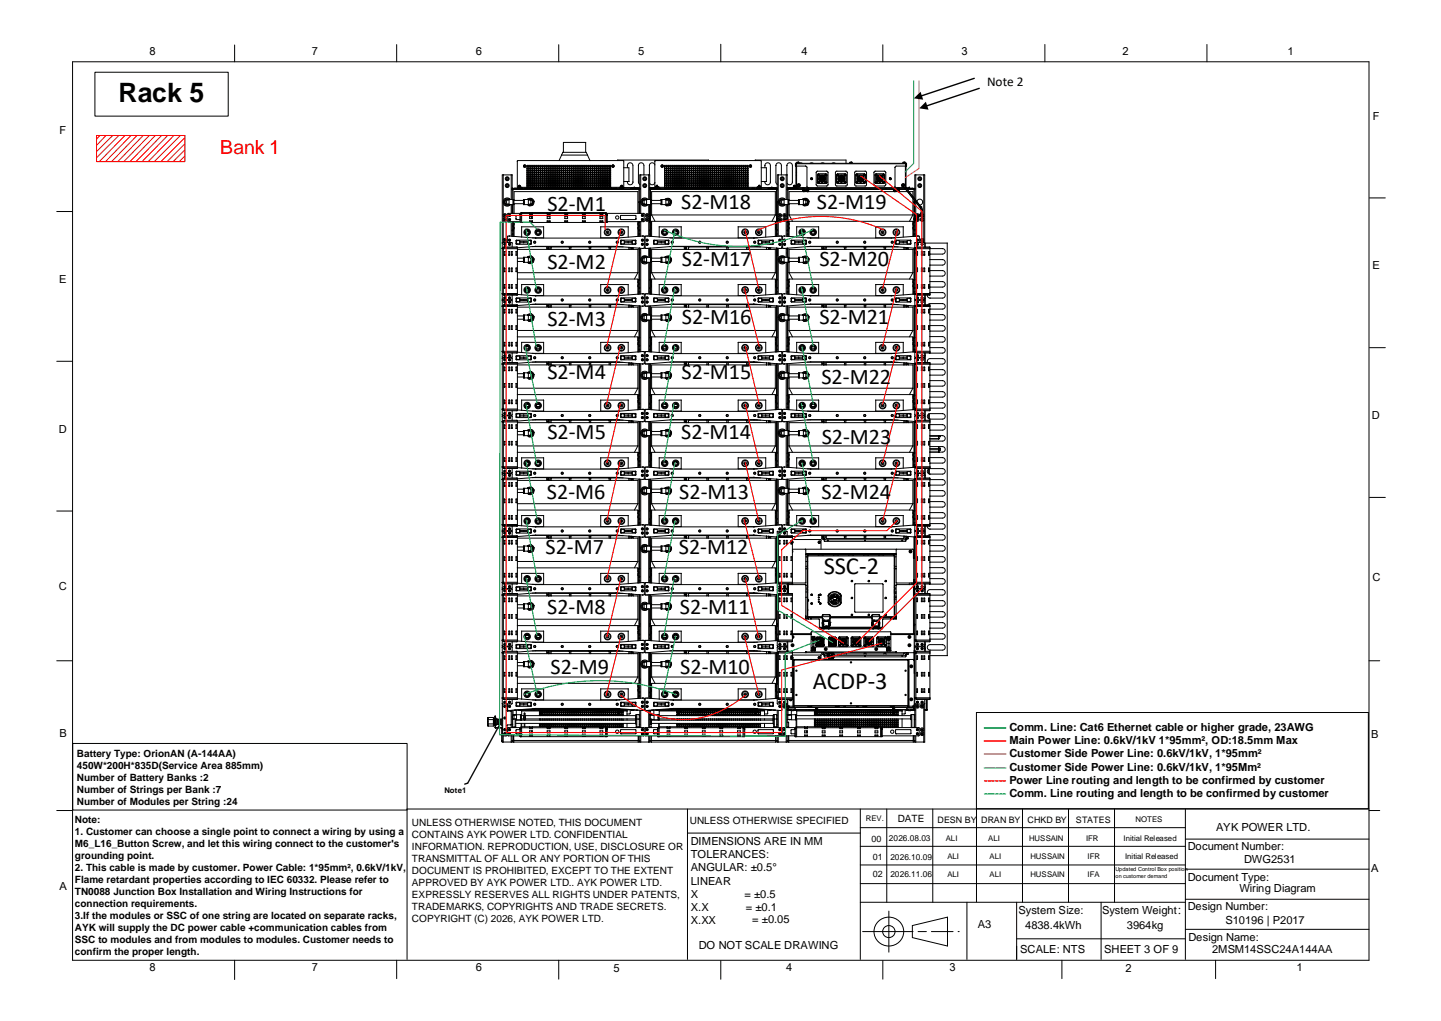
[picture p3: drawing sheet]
<svg xmlns="http://www.w3.org/2000/svg" width="457mm" height="324mm" viewBox="0 0 457 324" stroke-linecap="round" stroke-linejoin="round" font-family="sans-serif">
<defs><g id="words">
<text font-size="8.5" x="37.6" y="32.4">Rack 5</text>
<g font-size="7.8">
<text x="261.5" y="182.3">SSC-2</text>
<text x="258" y="218.6">ACDP-3</text>
</g>
<g font-size="7.1">
<text x="173.7" y="66.9">S2-M1</text>
<text x="216.3" y="66.2">S2-M18</text>
<text x="259.3" y="66.2">S2-M19</text>
<text x="173.7" y="85.3">S2-M2</text>
<text x="216.4" y="84.5">S2-M17</text>
<text x="260.1" y="84.5">S2-M20</text>
<text x="173.7" y="103.6">S2-M3</text>
<text x="216.4" y="102.8">S2-M16</text>
<text x="260.1" y="102.7">S2-M21</text>
<text x="173.7" y="120.2">S2-M4</text>
<text x="216.3" y="120.3">S2-M15</text>
<text x="260.7" y="121.8">S2-M22</text>
<text x="173.7" y="139.3">S2-M5</text>
<text x="216.3" y="139.3">S2-M14</text>
<text x="260.8" y="140.9">S2-M23</text>
<text x="173.6" y="158.3">S2-M6</text>
<text x="215.6" y="158.3">S2-M13</text>
<text x="260.7" y="158.3">S2-M24</text>
<text x="173.1" y="175.9">S2-M7</text>
<text x="215.5" y="175.9">S2-M12</text>
<text x="173.7" y="194.9">S2-M8</text>
<text x="215.8" y="195">S2-M11</text>
<text x="174.7" y="213.9">S2-M9</text>
<text x="215.9" y="213.9">S2-M10</text>
</g>
<text font-size="6.2" fill="#f00" x="69.9" y="48.7">Bank 1</text>
<text font-size="4.2" x="313.3" y="27.3">Note 2</text>
<g font-size="3.5">
<text x="47.4" y="17.6">8</text>
<text x="99" y="17.6">7</text>
<text x="151.1" y="17.6">6</text>
<text x="202.6" y="17.6">5</text>
<text x="254.4" y="17.6">4</text>
<text x="305.1" y="17.6">3</text>
<text x="356.3" y="17.6">2</text>
<text x="408.6" y="17.6">1</text>
<text x="435.7" y="38.2">F</text>
<text x="18.9" y="42.5">F</text>
<text x="18.8" y="89.7">E</text>
<text x="435.6" y="85.4">E</text>
<text x="18.6" y="137.4">D</text>
<text x="435.5" y="133.1">D</text>
<text x="435.6" y="184.3">C</text>
<text x="18.6" y="187.1">C</text>
<text x="18.9" y="233.7">B</text>
<text x="435.2" y="234.1">B</text>
<text x="386" y="263.8">AYK POWER LTD.</text>
<text x="219.3" y="268.2">DIMENSIONS ARE IN MM</text>
<text x="377" y="269.6">Document Number:</text>
<text x="219.3" y="272.4">TOLERANCES:</text>
<text x="394.9" y="273.9">DWG2531</text>
<text x="219.3" y="276.5">ANGULAR: ±0.5°</text>
<text x="219.3" y="280.7">LINEAR</text>
<text x="377" y="279.5">Document Type:</text>
<text x="435.2" y="276.7">A</text>
<text x="18.9" y="282.6">A</text>
<text x="219.3" y="284.9">X</text>
<text x="236.3" y="284.9">= ±0.5</text>
<text x="393.4" y="283.2">Wiring Diagram</text>
<text x="219.3" y="289.1">X.X</text>
<text x="219.3" y="293.3">X.XX</text>
<text x="236.7" y="289.1">= ±0.1</text>
<text x="238.8" y="293">= ±0.05</text>
<text x="323.3" y="289.9">System Size:</text>
<text x="349.8" y="290.1">System Weight：</text>
<text x="377" y="288.7">Design Number:</text>
<text x="389" y="293.2">S10196 | P2017</text>
<text x="310.4" y="294.5">A3</text>
<text x="325.4" y="294.8">4838.4kWh</text>
<text x="357.7" y="294.8">3964kg</text>
<text x="377.2" y="298.5">Design Name:</text>
<text x="221.8" y="301.1">DO NOT SCALE DRAWING</text>
<text x="323.8" y="302.5">SCALE: NTS</text>
<text x="350.4" y="302.5">SHEET 3 OF 9</text>
<text x="384.7" y="302.6">2MSM14SSC24A144AA</text>
<text x="47.4" y="308.1">8</text>
<text x="99" y="308.1">7</text>
<text x="151" y="308.1">6</text>
<text x="194.7" y="308.6">5</text>
<text x="249.6" y="308.3">4</text>
<text x="301.4" y="308.3">3</text>
<text x="357.3" y="308.6">2</text>
<text x="411.5" y="308.3">1</text>
</g>
<g font-size="3.5" fill="#00b050">
<text x="312.3" y="231.9">—— Comm. Line: Cat6 Ethernet cable or higher grade, 23AWG</text>
<text x="312.3" y="253.1">------ Comm. Line routing and length to be confirmed by customer</text>
</g>
<g font-size="3.5" fill="#f00">
<text x="312.3" y="236.1">—— Main Power Line: 0.6kV/1kV 1*95mm², OD:18.5mm Max</text>
<text x="312.3" y="248.8">------ Power Line routing and length to be confirmed by customer</text>
</g>
<text font-size="3.5" fill="#ed7d31" x="312.3" y="240.4">—— Customer Side Power Line: 0.6kV/1kV, 1*95mm²</text>
<text font-size="3.5" fill="#06f" x="312.3" y="244.6">—— Customer Side Power Line: 0.6kV/1kV, 1*95Mm²</text>
<g font-size="3.2">
<text x="24.4" y="240.3">Battery Type: OrionAN (A-144AA)</text>
<text x="24.4" y="244.1">450W*200H*835D(Service Area 885mm)</text>
<text x="24.4" y="247.9">Number of Battery Banks :2</text>
<text x="24.4" y="251.7">Number of Strings per Bank :7</text>
<text x="24.4" y="255.5">Number of Modules per String :24</text>
<text x="23.8" y="261.2">Note:</text>
<text x="130.8" y="262">UNLESS OTHERWISE NOTED, THIS DOCUMENT</text>
<text x="219" y="261.6">UNLESS OTHERWISE SPECIFIED</text>
<text x="284.9" y="261">DATE</text>
<text x="23.8" y="265">1. Customer can choose a single point to connect a wiring by using a</text>
<text x="23.8" y="268.8">M6_L16_Button Screw, and let this wiring connect to the customer's</text>
<text x="130.8" y="265.9">CONTAINS AYK POWER LTD. CONFIDENTIAL</text>
<text x="130.8" y="269.7">INFORMATION. REPRODUCTION, USE, DISCLOSURE OR</text>
<text x="23.8" y="272.6">grounding point.</text>
<text x="130.8" y="273.5">TRANSMITTAL OF ALL OR ANY PORTION OF THIS</text>
<text x="23.8" y="276.4">2. This cable is made by customer. Power Cable: 1*95mm², 0.6kV/1kV,</text>
<text x="23.8" y="280.2">Flame retardant properties according to IEC 60332. Please refer to</text>
<text x="130.8" y="277.3">DOCUMENT IS PROHIBITED, EXCEPT TO THE EXTENT</text>
<text x="130.8" y="281.1">APPROVED BY AYK POWER LTD.. AYK POWER LTD.</text>
<text x="23.8" y="284">TN0088 Junction Box Installation and Wiring Instructions for</text>
<text x="23.8" y="287.9">connection requirements.</text>
<text x="130.8" y="284.9">EXPRESSLY RESERVES ALL RIGHTS UNDER PATENTS,</text>
<text x="23.8" y="291.7">3.If the modules or SSC of one string are located on separate racks,</text>
<text x="130.8" y="288.7">TRADEMARKS, COPYRIGHTS AND TRADE SECRETS.</text>
<text x="130.8" y="292.5">COPYRIGHT (C) 2026, AYK POWER LTD.</text>
<text x="23.8" y="295.5">AYK will supply the DC power cable +communication cables from</text>
<text x="23.8" y="299.3">SSC to modules and from modules to modules. Customer needs to</text>
<text x="23.8" y="303.1">confirm the proper length.</text>
</g>
<g font-size="2.8">
<text x="297.6" y="261.2">DESN BY</text>
<text x="311.4" y="261.2">DRAN BY</text>
<text x="326.2" y="261.2">CHKD BY</text>
<text x="341.5" y="261.2">STATES</text>
<text x="276.6" y="267.1">00</text>
<text x="277" y="272.9">01</text>
<text x="277" y="278.4">02</text>
</g>
<g font-size="2.6">
<text x="282.2" y="267.1">2026.08.03</text>
<text x="282.6" y="272.8">2026.10.09</text>
<text x="282.6" y="278.4">2026.11.06</text>
</g>
<g font-size="2.5">
<text x="141" y="251.7">Note1</text>
<text x="274.8" y="260.5">REV.</text>
<text x="360.4" y="260.8">NOTES</text>
<text x="300.2" y="266.8">ALI</text>
<text x="313.6" y="266.8">ALI</text>
<text x="326.6" y="266.9">HUSSAIN</text>
<text x="344.7" y="266.9">IFR</text>
<text x="356.6" y="266.9">Initial Released</text>
<text x="300.7" y="272.6">ALI</text>
<text x="314.1" y="272.6">ALI</text>
<text x="327.1" y="272.6">HUSSAIN</text>
<text x="345.2" y="272.6">IFR</text>
<text x="357.1" y="272.6">Initial Released</text>
<text x="300.7" y="278.2">ALI</text>
<text x="314.1" y="278.2">ALI</text>
<text x="327.1" y="278.2">HUSSAIN</text>
<text x="345.2" y="278.2">IFA</text>
</g>
<g font-size="1.8">
<text x="354" y="276.6">Updated Control Box position</text>
<text x="354" y="278.7">on customer demand</text>
</g>
</g></defs>
<g fill="none" stroke="#000" stroke-width=".32">
<path d="M23 19.6h411.5v285.2h-411.5zM74.5 14.3v5.3M125.9 14.2v5.4M177.3 14.2v5.4M228.8 14v5.6M280.2 14.2v5.4M331.6 14.1v5.5M383.1 14.1v5.5M159.7 55.5v8.3M160.8 56.3v.8M160.8 58.5v.8M161.2 56.3v.8"/>
<path d="M161.2 58.5v.8M162.3 55.5v7.8M162.6 59.7h.1M162.6 59.8h.5M162.6 59.9h.2M162.7 59.8v.2M162.7 59.9h40.4M162.8 59.9h.1M163.2 59.8l-.1 .1M163.2 59.8h.4M163.2 59.8h.1M163.4 59.8h.2"/>
<path d="M163.4 59.8h.1M163.6 59.8h.1M163.6 59.8h1.1M163.6 59.8l.1 .1M164.2 59.4h.3M164.2 59.5h1.3M164.4 59.5v.2M164.5 59.2v.3M164.5 59.2h.7M164.5 59.2h.1M164.5 59.5h.1M164.6 59.2h-.1"/>
<path d="M164.6 59.2h.1M164.6 59.8l.1 .1M164.7 58.9l-.1 .2M164.7 58.9h.3M164.7 59.2v.3M164.7 59.5h-.1M164.7 59.5h.2M164.9 58.8v.1M164.9 59.2h.1M164.9 59.2h-.2M164.9 59.5h.1M165 58.8h.1"/>
<path d="M165 58.8v.1M165 58.8l-.3 .1M165 58.9l.1 .2M165 59.2v.3M165 59.5h-.1M165 59.5h.1M165 59.7v.2M165 59.8h.3M165.1 59.2h-.1M165.1 59.2h.1M165.1 59.5h.1M165.1 59.7l.1 .1"/>
<path d="M165.1 59.7h.1M165.2 59.2v.3M165.2 59.4h2.1M165.2 59.5h-.1M165.2 59.5h.1M165.3 59.5l.1 .3M165.4 59.8l-.1 .1M165.4 59.8h.1M165.5 59.8h.1M165.5 59.8h.3M165.6 59.4v.3h31M165.8 59.8l.1 .1"/>
<path d="M165.8 59.8h.1M166.4 52.7h.1M166.4 52.7l.1 .1M166.4 59.7v.2M166.5 52.6h.1M166.5 52.6l-.1 .1M166.5 52.8h.1M166.6 52.6h.1M166.6 52.6l.1 .1M166.6 52.8h.1M166.7 52.7l-.1 .1M166.7 52.7h.1"/>
<path d="M166.8 59.7v.2M167.3 59.5h26.5M167.3 59.7v-7.2h26.5v7.2M167.3 52.5v2.8M167.3 52.8h.5M167.3 52.9h.5M167.3 53.4h.5M167.3 53.5h.5M167.3 54h.5M167.3 54.1h.5M167.3 54.7h.5M167.3 55.3h.5"/>
<path d="M167.3 55.4h.5v.5h-.5zM167.3 56h.5v.5h-.5zM167.3 56.6h.5v3h-.5zM167.3 57.1h.5M167.3 57.2h.5M167.3 57.7h.5M167.3 57.8h.5M167.3 58.2h.5M167.3 58.3h.5M167.3 58.4h.5M167.3 58.9h.5M167.3 59h.5"/>
<path d="M167.3 59.7h.1M167.8 52.5v2.8M167.8 59.7h.1M167.9 52.5v2.8M167.9 52.8h.5M167.9 52.9h.5M167.9 53.4h.5M167.9 53.5h.5M167.9 54h.5M167.9 54.1h.5M167.9 54.7h.5M167.9 55.3h.5"/>
<path d="M167.9 55.4h.5v.5h-.5zM167.9 56h.5v.5h-.5zM167.9 56.6h.5v3h-.5zM167.9 57.1h.5M167.9 57.2h.5M167.9 57.7h.5M167.9 57.8h.5M167.9 58.2h.5M167.9 58.3h.5M167.9 58.4h.5M167.9 58.9h.5M167.9 59h.5"/>
<path d="M167.9 59.7h.1M168.4 52.5v2.8M168.4 59.7h.1M168.5 52.5v2.8M168.5 52.8h.6M168.5 52.9h.6M168.5 53.4h.6M168.5 53.5h.6M168.5 54h.6M168.5 54.1h.6M168.5 54.7h.6M168.5 55.3h.6"/>
<path d="M168.5 55.4h.6v.5h-.6zM168.5 56h.6v.5h-.6zM168.5 56.6h.6v3h-.6zM168.5 57.1h.6M168.5 57.2h.6M168.5 57.7h.6M168.5 57.8h.6M168.5 58.2h.6M168.5 58.3h.6M168.5 58.4h.6M168.5 58.9h.6M168.5 59h.6"/>
<path d="M168.5 59.7h.1M169.1 52.5v2.8M169.1 59.7h.1M169.2 52.5v2.8M169.2 52.8h.5M169.2 52.9h.5M169.2 53.4h.5M169.2 53.5h.5M169.2 54h.5M169.2 54.1h.5M169.2 54.7h.5M169.2 55.3h.5"/>
<path d="M169.2 55.4h.5v.5h-.5zM169.2 56h.5v.5h-.5zM169.2 56.6h.5v3h-.5zM169.2 57.1h.5M169.2 57.2h.5M169.2 57.7h.5M169.2 57.8h.5M169.2 58.2h.5M169.2 58.3h.5M169.2 58.4h.5M169.2 58.9h.5M169.2 59h.5"/>
<path d="M169.2 59.7h.1M169.7 52.5v2.8M169.7 59.7h.1M169.8 52.5v2.8M169.8 52.8h.5M169.8 52.9h.5M169.8 53.4h.5M169.8 53.5h.5M169.8 54h.5M169.8 54.1h.5M169.8 54.7h.5M169.8 55.3h.5"/>
<path d="M169.8 55.4h.5v.5h-.5zM169.8 56h.5v.5h-.5zM169.8 56.6h.5v3h-.5zM169.8 57.1h.5M169.8 57.2h.5M169.8 57.7h.5M169.8 57.8h.5M169.8 58.2h.5M169.8 58.3h.5M169.8 58.4h.5M169.8 58.9h.5M169.8 59h.5"/>
<path d="M169.8 59.7h.1M170.3 52.5v2.8M170.3 59.7h.1M170.4 52.5v2.8M170.4 52.8h.5M170.4 52.9h.5M170.4 53.4h.5M170.4 53.5h.5M170.4 54h.5M170.4 54.1h.5M170.4 54.7h.5M170.4 55.3h.5"/>
<path d="M170.4 55.4h.5v.5h-.5zM170.4 56h.5v.5h-.5zM170.4 56.6h.5v3h-.5zM170.4 57.1h.5M170.4 57.2h.5M170.4 57.7h.5M170.4 57.8h.5M170.4 58.2h.5M170.4 58.3h.5M170.4 58.4h.5M170.4 58.9h.5M170.4 59h.5"/>
<path d="M170.4 59.7h.1M170.9 52.5v2.8M170.9 59.7h.1M171 52.5v2.8M171 52.8h.5M171 52.9h.5M171 53.4h.5M171 53.5h.5M171 54h.5M171 54.1h.5M171 54.7h.5M171 55.3h.5"/>
<path d="M171 55.4h.5v.5h-.5zM171 56h.5v.5h-.5zM171 56.6h.5v3h-.5zM171 57.1h.5M171 57.2h.5M171 57.7h.5M171 57.8h.5M171 58.2h.5M171 58.3h.5M171 58.4h.5M171 58.9h.5M171 59h.5"/>
<path d="M171 59.7h.1M171.5 52.5v2.8M171.5 59.7h.1M171.6 52.5v2.8M171.6 52.8h.5M171.6 52.9h.5M171.6 53.4h.5M171.6 53.5h.5M171.6 54h.5M171.6 54.1h.5M171.6 54.7h.5M171.6 55.3h.5"/>
<path d="M171.6 55.4h.5v.5h-.5zM171.6 56h.5v.5h-.5zM171.6 56.6h.5v3h-.5zM171.6 57.1h.5M171.6 57.2h.5M171.6 57.7h.5M171.6 57.8h.5M171.6 58.2h.5M171.6 58.3h.5M171.6 58.4h.5M171.6 58.9h.5M171.6 59h.5"/>
<path d="M171.6 59.7h.1M172.1 52.5v2.8M172.1 59.7h.1M172.2 52.5v2.8M172.2 52.8h.5M172.2 52.9h.5M172.2 53.4h.5M172.2 53.5h.5M172.2 54h.5M172.2 54.1h.5M172.2 54.7h.5M172.2 55.3h.5"/>
<path d="M172.2 55.4h.5v.5h-.5zM172.2 56h.5v.5h-.5zM172.2 56.6h.5v3h-.5zM172.2 57.1h.5M172.2 57.2h.5M172.2 57.7h.5M172.2 57.8h.5M172.2 58.2h.5M172.2 58.3h.5M172.2 58.4h.5M172.2 58.9h.5M172.2 59h.5"/>
<path d="M172.2 59.7h.1M172.7 52.5v2.8M172.7 59.7h.1M172.8 52.5v2.8M172.8 52.8h.5M172.8 52.9h.5M172.8 53.4h.5M172.8 53.5h.5M172.8 54h.5M172.8 54.1h.5M172.8 54.7h.5M172.8 55.3h.5"/>
<path d="M172.8 55.4h.5v.5h-.5zM172.8 56h.5v.5h-.5zM172.8 56.6h.5v3h-.5zM172.8 57.1h.5M172.8 57.2h.5M172.8 57.7h.5M172.8 57.8h.5M172.8 58.2h.5M172.8 58.3h.5M172.8 58.4h.5M172.8 58.9h.5M172.8 59h.5"/>
<path d="M172.8 59.7h.1M173.3 52.5v2.8M173.3 59.7h.1M173.4 52.5v2.8M173.4 52.8h.5M173.4 52.9h.5M173.4 53.4h.5M173.4 53.5h.5M173.4 54h.5M173.4 54.1h.5M173.4 54.7h.5M173.4 55.3h.5"/>
<path d="M173.4 55.4h.5v.5h-.5zM173.4 56h.5v.5h-.5zM173.4 56.6h.5v3h-.5zM173.4 57.1h.5M173.4 57.2h.5M173.4 57.7h.5M173.4 57.8h.5M173.4 58.2h.5M173.4 58.3h.5M173.4 58.4h.5M173.4 58.9h.5M173.4 59h.5"/>
<path d="M173.4 59.7h.1M173.9 52.5v2.8M173.9 59.7h.1M174 52.5v2.8M174 52.8h.6M174 52.9h.6M174 53.4h.6M174 53.5h.6M174 54h.6M174 54.1h.6M174 54.7h.6M174 55.3h.6"/>
<path d="M174 55.4h.6v.5h-.6zM174 56h.6v.5h-.6zM174 56.6h.6v3h-.6zM174 57.1h.6M174 57.2h.6M174 57.7h.6M174 57.8h.6M174 58.2h.6M174 58.3h.6M174 58.4h.6M174 58.9h.6M174 59h.6"/>
<path d="M174 59.7h.1M174.6 52.5v2.8M174.6 59.7h.1M174.7 52.5v2.8M174.7 52.8h.5M174.7 52.9h.5M174.7 53.4h.5M174.7 53.5h.5M174.7 54h.5M174.7 54.1h.5M174.7 54.7h.5M174.7 55.3h.5"/>
<path d="M174.7 55.4h.5v.5h-.5zM174.7 56h.5v.5h-.5zM174.7 56.6h.5v3h-.5zM174.7 57.1h.5M174.7 57.2h.5M174.7 57.7h.5M174.7 57.8h.5M174.7 58.2h.5M174.7 58.3h.5M174.7 58.4h.5M174.7 58.9h.5M174.7 59h.5"/>
<path d="M174.7 59.7h.1M175.2 52.5v2.8M175.2 59.7h.1M175.3 52.5v2.8M175.3 52.8h.5M175.3 52.9h.5M175.3 53.4h.5M175.3 53.5h.5M175.3 54h.5M175.3 54.1h.5M175.3 54.7h.5M175.3 55.3h.5"/>
<path d="M175.3 55.4h.5v.5h-.5zM175.3 56h.5v.5h-.5zM175.3 56.6h.5v3h-.5zM175.3 57.1h.5M175.3 57.2h.5M175.3 57.7h.5M175.3 57.8h.5M175.3 58.2h.5M175.3 58.3h.5M175.3 58.4h.5M175.3 58.9h.5M175.3 59h.5"/>
<path d="M175.3 59.7h.1M175.8 52.5v2.8M175.8 59.7h.1M175.9 52.5v2.8M175.9 52.8h.5M175.9 52.9h.5M175.9 53.4h.5M175.9 53.5h.5M175.9 54h.5M175.9 54.1h.5M175.9 54.7h.5M175.9 55.3h.5"/>
<path d="M175.9 55.4h.5v.5h-.5zM175.9 56h.5v.5h-.5zM175.9 56.6h.5v3h-.5zM175.9 57.1h.5M175.9 57.2h.5M175.9 57.7h.5M175.9 57.8h.5M175.9 58.2h.5M175.9 58.3h.5M175.9 58.4h.5M175.9 58.9h.5M175.9 59h.5"/>
<path d="M175.9 59.7h.1M176.4 52.5v2.8M176.4 59.7h.1M176.5 52.5v2.8M176.5 52.8h.5M176.5 52.9h.5M176.5 53.4h.5M176.5 53.5h.5M176.5 54h.5M176.5 54.1h.5M176.5 54.7h.5M176.5 55.3h.5"/>
<path d="M176.5 55.4h.5v.5h-.5zM176.5 56h.5v.5h-.5zM176.5 56.6h.5v3h-.5zM176.5 57.1h.5M176.5 57.2h.5M176.5 57.7h.5M176.5 57.8h.5M176.5 58.2h.5M176.5 58.3h.5M176.5 58.4h.5M176.5 58.9h.5M176.5 59h.5"/>
<path d="M176.5 59.7h.1M177 52.5v2.8M177 59.7h.1M177.1 52.5v2.8M177.1 52.8h.5M177.1 52.9h.5M177.1 53.4h.5M177.1 53.5h.5M177.1 54h.5M177.1 54.1h.5M177.1 54.7h.5M177.1 55.3h.5"/>
<path d="M177.1 55.4h.5v.5h-.5zM177.1 56h.5v.5h-.5zM177.1 56.6h.5v3h-.5zM177.1 57.1h.5M177.1 57.2h.5M177.1 57.7h.5M177.1 57.8h.5M177.1 58.2h.5M177.1 58.3h.5M177.1 58.4h.5M177.1 58.9h.5M177.1 59h.5"/>
<path d="M177.1 59.7h.1M177.6 52.5v2.8M177.6 59.7h.1M177.7 52.5v2.8M177.7 52.8h.5M177.7 52.9h.5M177.7 53.4h.5M177.7 53.5h.5M177.7 54h.5M177.7 54.1h.5M177.7 54.7h.5M177.7 55.3h.5"/>
<path d="M177.7 55.4h.5v.5h-.5zM177.7 56h.5v.5h-.5zM177.7 56.6h.5v3h-.5zM177.7 57.1h.5M177.7 57.2h.5M177.7 57.7h.5M177.7 57.8h.5M177.7 58.2h.5M177.7 58.3h.5M177.7 58.4h.5M177.7 58.9h.5M177.7 59h.5"/>
<path d="M177.7 59.7h.1M178.2 52.5v2.8M178.2 59.7h.1M178.2 49.2h.1M178.2 49.2h8.3M178.2 49.2l-.7 1.8M178.3 52.5v2.8M178.3 52.8h.5M178.3 52.9h.5M178.3 53.4h.5M178.3 53.5h.5M178.3 54h.5"/>
<path d="M178.3 54.1h.5M178.3 54.7h.5M178.3 55.3h.5M178.3 55.4h.5v.5h-.5zM178.3 56h.5v.5h-.5zM178.3 56.6h.5v3h-.5zM178.3 57.1h.5M178.3 57.2h.5M178.3 57.7h.5M178.3 57.8h.5M178.3 58.2h.5M178.3 58.3h.5"/>
<path d="M178.3 58.4h.5M178.3 58.9h.5M178.3 59h.5M178.3 59.7h.1M178.6 48.3h7.5l.4 .9M178.6 48.3v.1M178.6 48.3l-.4 .9M178.8 52.5v2.8M178.8 59.7h.1M178.9 52.5v2.8M178.9 52.8h.5M178.9 52.9h.5"/>
<path d="M178.9 53.4h.5M178.9 53.5h.5M178.9 54h.5M178.9 54.1h.5M178.9 54.7h.5M178.9 55.3h.5M178.9 55.4h.5v.5h-.5zM178.9 56h.5v.5h-.5zM178.9 56.6h.5v3h-.5zM178.9 57.1h.5M178.9 57.2h.5M178.9 57.7h.5"/>
<path d="M178.9 57.8h.5M178.9 58.2h.5M178.9 58.3h.5M178.9 58.4h.5M178.9 58.9h.5M178.9 59h.5M178.9 59.7h.1M179.4 52.5v2.8M179.4 59.7h.1M179.5 52.5v2.8M179.5 52.8h.6M179.5 52.9h.6"/>
<path d="M179.5 53.4h.6M179.5 53.5h.6M179.5 54h.6M179.5 54.1h.6M179.5 54.7h.6M179.5 55.3h.6M179.5 55.4h.6v.5h-.6zM179.5 56h.6v.5h-.6zM179.5 56.6h.6v3h-.6zM179.5 57.1h.6M179.5 57.2h.6M179.5 57.7h.6"/>
<path d="M179.5 57.8h.6M179.5 58.2h.6M179.5 58.3h.6M179.5 58.4h.6M179.5 58.9h.6M179.5 59h.6M179.5 59.7h.1M180.1 52.5v2.8M180.1 59.7h.1M180.2 52.5v2.8M180.2 52.8h.5M180.2 52.9h.5"/>
<path d="M180.2 53.4h.5M180.2 53.5h.5M180.2 54h.5M180.2 54.1h.5M180.2 54.7h.5M180.2 55.3h.5M180.2 55.4h.5v.5h-.5zM180.2 56h.5v.5h-.5zM180.2 56.6h.5v3h-.5zM180.2 57.1h.5M180.2 57.2h.5M180.2 57.7h.5"/>
<path d="M180.2 57.8h.5M180.2 58.2h.5M180.2 58.3h.5M180.2 58.4h.5M180.2 58.9h.5M180.2 59h.5M180.2 59.7h.1M180.7 52.5v2.8M180.7 59.7h.1M180.8 52.5v2.8M180.8 52.8h.5M180.8 52.9h.5"/>
<path d="M180.8 53.4h.5M180.8 53.5h.5M180.8 54h.5M180.8 54.1h.5M180.8 54.7h.5M180.8 55.3h.5M180.8 55.4h.5v.5h-.5zM180.8 56h.5v.5h-.5zM180.8 56.6h.5v3h-.5zM180.8 57.1h.5M180.8 57.2h.5M180.8 57.7h.5"/>
<path d="M180.8 57.8h.5M180.8 58.2h.5M180.8 58.3h.5M180.8 58.4h.5M180.8 58.9h.5M180.8 59h.5M180.8 59.7h.1M181.3 52.5v2.8M181.3 59.7h.1M181.4 52.5v2.8M181.4 52.8h.5M181.4 52.9h.5"/>
<path d="M181.4 53.4h.5M181.4 53.5h.5M181.4 54h.5M181.4 54.1h.5M181.4 54.7h.5M181.4 55.3h.5M181.4 55.4h.5v.5h-.5zM181.4 56h.5v.5h-.5zM181.4 56.6h.5v3h-.5zM181.4 57.1h.5M181.4 57.2h.5M181.4 57.7h.5"/>
<path d="M181.4 57.8h.5M181.4 58.2h.5M181.4 58.3h.5M181.4 58.4h.5M181.4 58.9h.5M181.4 59h.5M181.4 59.7h.1M181.9 52.5v2.8M181.9 59.7h.1M182 52.5v2.8M182 52.8h.5M182 52.9h.5"/>
<path d="M182 53.4h.5M182 53.5h.5M182 54h.5M182 54.1h.5M182 54.7h.5M182 55.3h.5M182 55.4h.5v.5h-.5zM182 56h.5v.5h-.5zM182 56.6h.5v3h-.5zM182 57.1h.5M182 57.2h.5M182 57.7h.5"/>
<path d="M182 57.8h.5M182 58.2h.5M182 58.3h.5M182 58.4h.5M182 58.9h.5M182 59h.5M182 59.7h.1M182.5 52.5v2.8M182.5 59.7h.1M182.6 52.5v2.8M182.6 52.8h.5M182.6 52.9h.5"/>
<path d="M182.6 53.4h.5M182.6 53.5h.5M182.6 54h.5M182.6 54.1h.5M182.6 54.7h.5M182.6 55.3h.5M182.6 55.4h.5v.5h-.5zM182.6 56h.5v.5h-.5zM182.6 56.6h.5v3h-.5zM182.6 57.1h.5M182.6 57.2h.5M182.6 57.7h.5"/>
<path d="M182.6 57.8h.5M182.6 58.2h.5M182.6 58.3h.5M182.6 58.4h.5M182.6 58.9h.5M182.6 59h.5M182.6 59.7h.1M183.1 52.5v2.8M183.1 59.7h.1M183.2 52.5v2.8M183.2 52.8h.5M183.2 52.9h.5"/>
<path d="M183.2 53.4h.5M183.2 53.5h.5M183.2 54h.5M183.2 54.1h.5M183.2 54.7h.5M183.2 55.3h.5M183.2 55.4h.5v.5h-.5zM183.2 56h.5v.5h-.5zM183.2 56.6h.5v3h-.5zM183.2 57.1h.5M183.2 57.2h.5M183.2 57.7h.5"/>
<path d="M183.2 57.8h.5M183.2 58.2h.5M183.2 58.3h.5M183.2 58.4h.5M183.2 58.9h.5M183.2 59h.5M183.2 59.7h.1M183.7 52.5v2.8M183.7 59.7h.1M183.8 52.5v2.8M183.8 52.8h.5M183.8 52.9h.5"/>
<path d="M183.8 53.4h.5M183.8 53.5h.5M183.8 54h.5M183.8 54.1h.5M183.8 54.7h.5M183.8 55.3h.5M183.8 55.4h.5v.5h-.5zM183.8 56h.5v.5h-.5zM183.8 56.6h.5v3h-.5zM183.8 57.1h.5M183.8 57.2h.5M183.8 57.7h.5"/>
<path d="M183.8 57.8h.5M183.8 58.2h.5M183.8 58.3h.5M183.8 58.4h.5M183.8 58.9h.5M183.8 59h.5M183.8 59.7h.1M184.3 52.5v2.8M184.3 59.7h.1M184.4 52.5v2.8M184.4 52.8h.5M184.4 52.9h.5"/>
<path d="M184.4 53.4h.5M184.4 53.5h.5M184.4 54h.5M184.4 54.1h.5M184.4 54.7h.5M184.4 55.3h.5M184.4 55.4h.5v.5h-.5zM184.4 56h.5v.5h-.5zM184.4 56.6h.5v3h-.5zM184.4 57.1h.5M184.4 57.2h.5M184.4 57.7h.5"/>
<path d="M184.4 57.8h.5M184.4 58.2h.5M184.4 58.3h.5M184.4 58.4h.5M184.4 58.9h.5M184.4 59h.5M184.4 59.7h.1M184.9 52.5v2.8M184.9 59.7h.1M185 52.5v2.8M185 52.8h.6M185 52.9h.6"/>
<path d="M185 53.4h.6M185 53.5h.6M185 54h.6M185 54.1h.6M185 54.7h.6M185 55.3h.6M185 55.4h.6v.5h-.6zM185 56h.6v.5h-.6zM185 56.6h.6v3h-.6zM185 57.1h.6M185 57.2h.6M185 57.7h.6"/>
<path d="M185 57.8h.6M185 58.2h.6M185 58.3h.6M185 58.4h.6M185 58.9h.6M185 59h.6M185 59.7h.1M185.6 52.5v2.8M185.6 59.7h.1M185.7 52.5v2.8M185.7 52.8h.5M185.7 52.9h.5"/>
<path d="M185.7 53.4h.5M185.7 53.5h.5M185.7 54h.5M185.7 54.1h.5M185.7 54.7h.5M185.7 55.3h.5M185.7 55.4h.5v.5h-.5zM185.7 56h.5v.5h-.5zM185.7 56.6h.5v3h-.5zM185.7 57.1h.5M185.7 57.2h.5M185.7 57.7h.5"/>
<path d="M185.7 57.8h.5M185.7 58.2h.5M185.7 58.3h.5M185.7 58.4h.5M185.7 58.9h.5M185.7 59h.5M185.7 59.7h.1M185.9 48.3v-3.1h-7.1v3.2M186.2 52.5v2.8M186.2 59.7h.1M186.3 52.5v2.8M186.3 52.8h.5"/>
<path d="M186.3 52.9h.5M186.3 53.4h.5M186.3 53.5h.5M186.3 54h.5M186.3 54.1h.5M186.3 54.7h.5M186.3 55.3h.5M186.3 55.4h.5v.5h-.5zM186.3 56h.5v.5h-.5zM186.3 56.6h.5v3h-.5zM186.3 57.1h.5M186.3 57.2h.5"/>
<path d="M186.3 57.7h.5M186.3 57.8h.5M186.3 58.2h.5M186.3 58.3h.5M186.3 58.4h.5M186.3 58.9h.5M186.3 59h.5M186.3 59.7h.1M186.5 49.2l.8 1.8M186.5 49.2h.1M186.8 52.5v2.8M186.8 59.7h.1"/>
<path d="M186.9 52.5v2.8M186.9 52.8h.5M186.9 52.9h.5M186.9 53.4h.5M186.9 53.5h.5M186.9 54h.5M186.9 54.1h.5M186.9 54.7h.5M186.9 55.3h.5M186.9 55.4h.5v.5h-.5zM186.9 56h.5v.5h-.5zM186.9 56.6h.5v3h-.5z"/>
<path d="M186.9 57.1h.5M186.9 57.2h.5M186.9 57.7h.5M186.9 57.8h.5M186.9 58.2h.5M186.9 58.3h.5M186.9 58.4h.5M186.9 58.9h.5M186.9 59h.5M186.9 59.7h.1M187.3 51h.1M187.4 52.5v2.8"/>
<path d="M187.4 59.7h.1M187.5 52.5v2.8M187.5 52.8h.5M187.5 52.9h.5M187.5 53.4h.5M187.5 53.5h.5M187.5 54h.5M187.5 54.1h.5M187.5 54.7h.5M187.5 55.3h.5M187.5 55.4h.5v.5h-.5zM187.5 56h.5v.5h-.5z"/>
<path d="M187.5 56.6h.5v3h-.5zM187.5 57.1h.5M187.5 57.2h.5M187.5 57.7h.5M187.5 57.8h.5M187.5 58.2h.5M187.5 58.3h.5M187.5 58.4h.5M187.5 58.9h.5M187.5 59h.5M187.5 59.7h.1M188 52.5v2.8"/>
<path d="M188 59.7h.1M188.1 52.5v2.8M188.1 52.8h.5M188.1 52.9h.5M188.1 53.4h.5M188.1 53.5h.5M188.1 54h.5M188.1 54.1h.5M188.1 54.7h.5M188.1 55.3h.5M188.1 55.4h.5v.5h-.5zM188.1 56h.5v.5h-.5z"/>
<path d="M188.1 56.6h.5v3h-.5zM188.1 57.1h.5M188.1 57.2h.5M188.1 57.7h.5M188.1 57.8h.5M188.1 58.2h.5M188.1 58.3h.5M188.1 58.4h.5M188.1 58.9h.5M188.1 59h.5M188.1 59.7h.1M188.6 52.5v2.8"/>
<path d="M188.6 59.7h.1M188.7 52.5v2.8M188.7 52.8h.5M188.7 52.9h.5M188.7 53.4h.5M188.7 53.5h.5M188.7 54h.5M188.7 54.1h.5M188.7 54.7h.5M188.7 55.3h.5M188.7 55.4h.5v.5h-.5zM188.7 56h.5v.5h-.5z"/>
<path d="M188.7 56.6h.5v3h-.5zM188.7 57.1h.5M188.7 57.2h.5M188.7 57.7h.5M188.7 57.8h.5M188.7 58.2h.5M188.7 58.3h.5M188.7 58.4h.5M188.7 58.9h.5M188.7 59h.5M188.7 59.7h.1M189.2 52.5v2.8"/>
<path d="M189.2 59.7h.1M189.3 52.5v2.8M189.3 52.8h.5M189.3 52.9h.5M189.3 53.4h.5M189.3 53.5h.5M189.3 54h.5M189.3 54.1h.5M189.3 54.7h.5M189.3 55.3h.5M189.3 55.4h.5v.5h-.5zM189.3 56h.5v.5h-.5z"/>
<path d="M189.3 56.6h.5v3h-.5zM189.3 57.1h.5M189.3 57.2h.5M189.3 57.7h.5M189.3 57.8h.5M189.3 58.2h.5M189.3 58.3h.5M189.3 58.4h.5M189.3 58.9h.5M189.3 59h.5M189.3 59.7h.1M189.8 52.5v2.8"/>
<path d="M189.8 59.7h.1M189.9 52.5v2.8M189.9 52.8h.5M189.9 52.9h.5M189.9 53.4h.5M189.9 53.5h.5M189.9 54h.5M189.9 54.1h.5M189.9 54.7h.5M189.9 55.3h.5M189.9 55.4h.5v.5h-.5zM189.9 56h.5v.5h-.5z"/>
<path d="M189.9 56.6h.5v3h-.5zM189.9 57.1h.5M189.9 57.2h.5M189.9 57.7h.5M189.9 57.8h.5M189.9 58.2h.5M189.9 58.3h.5M189.9 58.4h.5M189.9 58.9h.5M189.9 59h.5M189.9 59.7h.1M190.4 52.5v2.8"/>
<path d="M190.4 59.7h.1M190.5 52.5v2.8M190.5 52.8h.6M190.5 52.9h.6M190.5 53.4h.6M190.5 53.5h.6M190.5 54h.6M190.5 54.1h.6M190.5 54.7h.6M190.5 55.3h.6M190.5 55.4h.6v.5h-.6zM190.5 56h.6v.5h-.6z"/>
<path d="M190.5 56.6h.6v3h-.6zM190.5 57.1h.6M190.5 57.2h.6M190.5 57.7h.6M190.5 57.8h.6M190.5 58.2h.6M190.5 58.3h.6M190.5 58.4h.6M190.5 58.9h.6M190.5 59h.6M190.5 59.7h.1M191.1 52.5v2.8"/>
<path d="M191.1 59.7h.1M191.2 52.5v2.8M191.2 52.8h.5M191.2 52.9h.5M191.2 53.4h.5M191.2 53.5h.5M191.2 54h.5M191.2 54.1h.5M191.2 54.7h.5M191.2 55.3h.5M191.2 55.4h.5v.5h-.5zM191.2 56h.5v.5h-.5z"/>
<path d="M191.2 56.6h.5v3h-.5zM191.2 57.1h.5M191.2 57.2h.5M191.2 57.7h.5M191.2 57.8h.5M191.2 58.2h.5M191.2 58.3h.5M191.2 58.4h.5M191.2 58.9h.5M191.2 59h.5M191.2 59.7h.1M191.7 52.5v2.8"/>
<path d="M191.7 59.7h.1M191.8 52.5v2.8M191.8 52.8h.5M191.8 52.9h.5M191.8 53.4h.5M191.8 53.5h.5M191.8 54h.5M191.8 54.1h.5M191.8 54.7h.5M191.8 55.3h.5M191.8 55.4h.5v.5h-.5zM191.8 56h.5v.5h-.5z"/>
<path d="M191.8 56.6h.5v3h-.5zM191.8 57.1h.5M191.8 57.2h.5M191.8 57.7h.5M191.8 57.8h.5M191.8 58.2h.5M191.8 58.3h.5M191.8 58.4h.5M191.8 58.9h.5M191.8 59h.5M191.8 59.7h.1M192.3 52.5v2.8"/>
<path d="M192.3 59.7h.1M192.4 52.5v2.8M192.4 52.8h.5M192.4 52.9h.5M192.4 53.4h.5M192.4 53.5h.5M192.4 54h.5M192.4 54.1h.5M192.4 54.7h.5M192.4 55.3h.5M192.4 55.4h.5v.5h-.5zM192.4 56h.5v.5h-.5z"/>
<path d="M192.4 56.6h.5v3h-.5zM192.4 57.1h.5M192.4 57.2h.5M192.4 57.7h.5M192.4 57.8h.5M192.4 58.2h.5M192.4 58.3h.5M192.4 58.4h.5M192.4 58.9h.5M192.4 59h.5M192.4 59.7h.1M192.9 52.5v2.8"/>
<path d="M192.9 59.7h.1M193 52.5v2.8M193 52.8h.5M193 52.9h.5M193 53.4h.5M193 53.5h.5M193 54h.5M193 54.1h.5M193 54.7h.5M193 55.3h.5M193 55.4h.5v.5h-.5zM193 56h.5v.5h-.5z"/>
<path d="M193 56.6h.5v3h-.5zM193 57.1h.5M193 57.2h.5M193 57.7h.5M193 57.8h.5M193 58.2h.5M193 58.3h.5M193 58.4h.5M193 58.9h.5M193 59h.5M193 59.7h.1M193.5 52.5v2.8"/>
<path d="M193.5 59.7h.1M193.6 52.5v2.8M193.6 52.8h.2M193.6 52.9h.2M193.6 53.4h.2M193.6 53.5h.2M193.6 54h.2M193.6 54.1h.2M193.6 54.7h.2M193.6 55.3h.2M193.6 57.1h.2M193.6 57.2h.2"/>
<path d="M193.6 57.7h.2M193.6 57.8h.2M193.6 58.2h.2M193.6 58.3h.2M193.6 58.4h.2M193.6 58.9h.2M193.6 59h.2M193.6 59.7h.1M193.8 55.4h-.2v.5h.2M193.8 56h-.2v.5h.2M193.8 56.6h-.2v3h.2M193.8 59.4h3.2"/>
<path d="M193.8 59.7h.1M194.3 59.7v.2M194.4 52.7h.1M194.4 52.7l.1 .1M194.5 52.6h.1M194.5 52.6l-.1 .1M194.5 52.8h.1M194.6 52.6h.1M194.6 52.6l.1 .1M194.6 52.8h.1M194.7 52.7h.1M194.7 52.7l-.1 .1"/>
<path d="M194.7 59.7v.2M194.7 59.8h1.1M195.2 59.8l-.1 .1M195.6 59.8l.1 .1M195.6 59.8h.1M195.8 59.7v.1M196.1 51v-.2h28.8v.2M196.6 59.4v.5M196.6 59.5h6.5M196.8 59.5v.2M197 59.2v.3M197 59.5h.1"/>
<path d="M197 59.2h.1M197 59.2h.6M197.1 59.2h-.1M197.1 59.2h.1M197.1 59.5h.1M197.1 59.1l-.1 .1M197.1 59.1v.1M197.1 59.1h.5M197.2 58.9v.2M197.2 58.9h.3M197.2 59.2v.3M197.2 59.5h-.1"/>
<path d="M197.2 59.5h.1M197.2 59.7v.2M197.3 58.8v.1M197.3 59.2h-.1M197.3 59.2h.1M197.3 59.2h.2M197.3 59.5h.1M197.5 58.8v.1M197.5 58.8h.1M197.5 58.8l-.3 .1M197.5 58.9v.2M197.5 59.2v.3"/>
<path d="M197.5 59.5h-.2M197.5 59.5h.1M197.5 59.7v.2M197.6 59.1v.1M197.6 59.2h-.1M197.6 59.2h.1M197.6 59.5h.1M197.6 59.2l.1 .3M197.7 59.4h.3M197.7 59.5h-.1M197.8 51h-33.5l-.1 8.7h1.3v-.3M197.8 51l.2 .1v8.6h-1.3v-.3"/>
<path d="M197.8 51h.1M197.8 59.5v.2M198 53.2h1.6v4.4h-1.6M199.1 53.2v-.8l.4-.6 .6-.1 .6 .3 .2 .5v5.5l-.4 .5-.6 .1-.6-.3-.2-.7M200.6 59.7l-.2 .1M200.6 59.7h.1M200.7 59.7h.2M200.7 59.7h.1M200.9 59.8v.1M200.9 59.7l.1 .2M200.9 59.7h.1M201.2 59.8v-.4l.2 .4"/>
<path d="M201.7 59.8v.1M201.8 59.8v.1M201.9 59.8l-1.7 .1M202 59.8l-.2 .1M202 59.8h.3M202 59.8h.1M202.3 59.8h.8M202.3 59.8h.1M202.8 59.9h.1M202.8 59.9h.3M202.9 59.9h.1M203.4 55.5v8.3"/>
<path d="M204.4 55.5l-.1-3.2-.4-.5-.7-.1-.6 .7v5.5l.5 .6M204.5 56.3v.8M204.5 58.5v.8M204.8 56.3v.8M204.8 58.5v.8M205.9 55.5v7.8M206.2 59.5h3M206.2 59.8h.6M206.2 59.9h.2M206.3 59.8v.2M206.3 59.9h40.4M206.4 59.9h.1"/>
<path d="M206.9 59.8l-.1 .1M206.9 59.8h.3M206.9 59.8h.1M207 59.8h.2M207 59.8h.1M207.2 59.8h1.1M207.2 59.8h.1M207.8 52.4l-.2-.5-.5-.2-.9 .4-.1 3.4M207.8 58l-.2 .4-.6 .2-.8-.4M207.8 59.4h.3M208 59.5v.2M208.1 59.2l.1 .3"/>
<path d="M208.2 59.2h.1M208.2 59.2h-.1M208.2 59.2h.6M208.2 59.5h.1M208.2 59.8l.1 .1M208.3 58.9v.2M208.3 58.9h.4M208.3 59.2v.3M208.3 59.5h-.1M208.3 59.5h.2M208.5 58.8v.1M208.5 59.2h.2"/>
<path d="M208.5 59.2h-.2M208.5 59.2h.1M208.5 59.5h.1M208.6 58.8l.1 .1M208.6 58.8h.1M208.6 58.8l-.3 .1M208.7 58.9v.2M208.7 59.7v.2M208.7 59.8h.3M208.7 59.2v.3M208.7 59.5h-.2M208.7 59.5h.1"/>
<path d="M208.7 59.1l.1 .1M208.7 59.1l-.5 .1M208.8 59.2h-.1M208.8 59.2h.1M208.8 59.5h.1M208.8 59.7v.1M208.8 59.7h.1M208.8 59.2l.1 .3M208.9 59.4h2M208.9 59.5h-.1M209 59.5v.2M209.1 59.8l-.2 .1"/>
<path d="M209.1 59.8h.1M209.1 59.8h.3M209.2 59.4v.3h31M209.4 59.8l.1 .1M209.4 59.8h.1M209.7 59.7v.2M210.1 52.7v.1M210.1 52.7h.1M210.1 52.6h.1M210.1 52.6v.1M210.1 52.8h.1M210.2 52.6h.1"/>
<path d="M210.2 52.6l.1 .1M210.2 52.8h.1M210.3 52.7h.1M210.3 52.7l-.1 .1M210.9 59.5h26.5M210.9 59.7v-7.2h26.5v7.2M211 52.5v2.8M211 52.8h.5M211 52.9h.5M211 53.4h.5M211 53.5h.5M211 54h.5"/>
<path d="M211 54.1h.5M211 54.7h.5M211 55.3h.5M211 55.4h.5v.5h-.5zM211 56h.5v.5h-.5zM211 56.6h.5v3h-.5zM211 57.1h.5M211 57.2h.5M211 57.7h.5M211 57.8h.5M211 58.2h.5M211 58.3h.5"/>
<path d="M211 58.4h.5M211 58.9h.5M211 59h.5M211 59.7h.1M211.5 52.5v2.8M211.5 59.7h.1M211.6 52.5v2.8M211.6 52.8h.5M211.6 52.9h.5M211.6 53.4h.5M211.6 53.5h.5M211.6 54h.5"/>
<path d="M211.6 54.1h.5M211.6 54.7h.5M211.6 55.3h.5M211.6 55.4h.5v.5h-.5zM211.6 56h.5v.5h-.5zM211.6 56.6h.5v3h-.5zM211.6 57.1h.5M211.6 57.2h.5M211.6 57.7h.5M211.6 57.8h.5M211.6 58.2h.5M211.6 58.3h.5"/>
<path d="M211.6 58.4h.5M211.6 58.9h.5M211.6 59h.5M211.6 59.7h.1M212.1 52.5v2.8M212.1 59.7h.1M212.2 52.5v2.8M212.2 52.8h.5M212.2 52.9h.5M212.2 53.4h.5M212.2 53.5h.5M212.2 54h.5"/>
<path d="M212.2 54.1h.5M212.2 54.7h.5M212.2 55.3h.5M212.2 55.4h.5v.5h-.5zM212.2 56h.5v.5h-.5zM212.2 56.6h.5v3h-.5zM212.2 57.1h.5M212.2 57.2h.5M212.2 57.7h.5M212.2 57.8h.5M212.2 58.2h.5M212.2 58.3h.5"/>
<path d="M212.2 58.4h.5M212.2 58.9h.5M212.2 59h.5M212.2 59.7h.1M212.7 52.5v2.8M212.7 59.7h.1M212.8 52.5v2.8M212.8 52.8h.5M212.8 52.9h.5M212.8 53.4h.5M212.8 53.5h.5M212.8 54h.5"/>
<path d="M212.8 54.1h.5M212.8 54.7h.5M212.8 55.3h.5M212.8 55.4h.5v.5h-.5zM212.8 56h.5v.5h-.5zM212.8 56.6h.5v3h-.5zM212.8 57.1h.5M212.8 57.2h.5M212.8 57.7h.5M212.8 57.8h.5M212.8 58.2h.5M212.8 58.3h.5"/>
<path d="M212.8 58.4h.5M212.8 58.9h.5M212.8 59h.5M212.8 59.7h.1M213.3 52.5v2.8M213.3 59.7h.1M213.4 52.5v2.8M213.4 52.8h.5M213.4 52.9h.5M213.4 53.4h.5M213.4 53.5h.5M213.4 54h.5"/>
<path d="M213.4 54.1h.5M213.4 54.7h.5M213.4 55.3h.5M213.4 55.4h.5v.5h-.5zM213.4 56h.5v.5h-.5zM213.4 56.6h.5v3h-.5zM213.4 57.1h.5M213.4 57.2h.5M213.4 57.7h.5M213.4 57.8h.5M213.4 58.2h.5M213.4 58.3h.5"/>
<path d="M213.4 58.4h.5M213.4 58.9h.5M213.4 59h.5M213.4 59.7h.1M213.9 52.5v2.8M213.9 59.7h.1M214 52.5v2.8M214 52.8h.5M214 52.9h.5M214 53.4h.5M214 53.5h.5M214 54h.5"/>
<path d="M214 54.1h.5M214 54.7h.5M214 55.3h.5M214 55.4h.5v.5h-.5zM214 56h.5v.5h-.5zM214 56.6h.5v3h-.5zM214 57.1h.5M214 57.2h.5M214 57.7h.5M214 57.8h.5M214 58.2h.5M214 58.3h.5"/>
<path d="M214 58.4h.5M214 58.9h.5M214 59h.5M214 59.7h.1M214.5 52.5v2.8M214.5 59.7h.1M214.6 52.5v2.8M214.6 52.8h.6M214.6 52.9h.6M214.6 53.4h.6M214.6 53.5h.6M214.6 54h.6"/>
<path d="M214.6 54.1h.6M214.6 54.7h.6M214.6 55.3h.6M214.6 55.4h.6v.5h-.6zM214.6 56h.6v.5h-.6zM214.6 56.6h.6v3h-.6zM214.6 57.1h.6M214.6 57.2h.6M214.6 57.7h.6M214.6 57.8h.6M214.6 58.2h.6M214.6 58.3h.6"/>
<path d="M214.6 58.4h.6M214.6 58.9h.6M214.6 59h.6M214.6 59.7h.1M215.2 52.5v2.8M215.2 59.7h.1M215.2 52.8h.6M215.2 52.9h.6M215.2 53.4h.6M215.2 53.5h.6M215.2 54h.6M215.2 54.1h.6"/>
<path d="M215.2 54.7h.6M215.2 55.3h.6M215.2 55.4h.6v.5h-.6zM215.2 56h.6v.5h-.6zM215.2 56.6h.6v3h-.6zM215.2 57.1h.6M215.2 57.2h.6M215.2 57.7h.6M215.2 57.8h.6M215.2 58.2h.6M215.2 58.3h.6M215.2 58.4h.6"/>
<path d="M215.2 58.9h.6M215.2 59h.6M215.8 52.5v2.8M215.8 59.7h.1M215.9 52.5v2.8M215.9 52.8h.5M215.9 52.9h.5M215.9 53.4h.5M215.9 53.5h.5M215.9 54h.5M215.9 54.1h.5M215.9 54.7h.5"/>
<path d="M215.9 55.3h.5M215.9 55.4h.5v.5h-.5zM215.9 56h.5v.5h-.5zM215.9 56.6h.5v3h-.5zM215.9 57.1h.5M215.9 57.2h.5M215.9 57.7h.5M215.9 57.8h.5M215.9 58.2h.5M215.9 58.3h.5M215.9 58.4h.5M215.9 58.9h.5"/>
<path d="M215.9 59h.5M215.9 59.7h.1M216.4 52.5v2.8M216.4 59.7h.1M216.5 52.5v2.8M216.5 52.8h.5M216.5 52.9h.5M216.5 53.4h.5M216.5 53.5h.5M216.5 54h.5M216.5 54.1h.5M216.5 54.7h.5"/>
<path d="M216.5 55.3h.5M216.5 55.4h.5v.5h-.5zM216.5 56h.5v.5h-.5zM216.5 56.6h.5v3h-.5zM216.5 57.1h.5M216.5 57.2h.5M216.5 57.7h.5M216.5 57.8h.5M216.5 58.2h.5M216.5 58.3h.5M216.5 58.4h.5M216.5 58.9h.5"/>
<path d="M216.5 59h.5M216.5 59.7h.1M217 52.5v2.8M217 59.7h.1M217.1 52.5v2.8M217.1 52.8h.5M217.1 52.9h.5M217.1 53.4h.5M217.1 53.5h.5M217.1 54h.5M217.1 54.1h.5M217.1 54.7h.5"/>
<path d="M217.1 55.3h.5M217.1 55.4h.5v.5h-.5zM217.1 56h.5v.5h-.5zM217.1 56.6h.5v3h-.5zM217.1 57.1h.5M217.1 57.2h.5M217.1 57.7h.5M217.1 57.8h.5M217.1 58.2h.5M217.1 58.3h.5M217.1 58.4h.5M217.1 58.9h.5"/>
<path d="M217.1 59h.5M217.1 59.7h.1M217.6 52.5v2.8M217.6 59.7h.1M217.7 52.5v2.8M217.7 52.8h.5M217.7 52.9h.5M217.7 53.4h.5M217.7 53.5h.5M217.7 54h.5M217.7 54.1h.5M217.7 54.7h.5"/>
<path d="M217.7 55.3h.5M217.7 55.4h.5v.5h-.5zM217.7 56h.5v.5h-.5zM217.7 56.6h.5v3h-.5zM217.7 57.1h.5M217.7 57.2h.5M217.7 57.7h.5M217.7 57.8h.5M217.7 58.2h.5M217.7 58.3h.5M217.7 58.4h.5M217.7 58.9h.5"/>
<path d="M217.7 59h.5M217.7 59.7h.1M218.2 52.5v2.8M218.2 59.7h.1M218.3 52.5v2.8M218.3 52.8h.5M218.3 52.9h.5M218.3 53.4h.5M218.3 53.5h.5M218.3 54h.5M218.3 54.1h.5M218.3 54.7h.5"/>
<path d="M218.3 55.3h.5M218.3 55.4h.5v.5h-.5zM218.3 56h.5v.5h-.5zM218.3 56.6h.5v3h-.5zM218.3 57.1h.5M218.3 57.2h.5M218.3 57.7h.5M218.3 57.8h.5M218.3 58.2h.5M218.3 58.3h.5M218.3 58.4h.5M218.3 58.9h.5"/>
<path d="M218.3 59h.5M218.3 59.7h.1M218.8 52.5v2.8M218.8 59.7h.1M218.9 52.5v2.8M218.9 52.8h.5M218.9 52.9h.5M218.9 53.4h.5M218.9 53.5h.5M218.9 54h.5M218.9 54.1h.5M218.9 54.7h.5"/>
<path d="M218.9 55.3h.5M218.9 55.4h.5v.5h-.5zM218.9 56h.5v.5h-.5zM218.9 56.6h.5v3h-.5zM218.9 57.1h.5M218.9 57.2h.5M218.9 57.7h.5M218.9 57.8h.5M218.9 58.2h.5M218.9 58.3h.5M218.9 58.4h.5M218.9 58.9h.5"/>
<path d="M218.9 59h.5M218.9 59.7h.1M219.4 52.5v2.8M219.4 59.7h.1M219.5 52.5v2.8M219.5 52.8h.5M219.5 52.9h.5M219.5 53.4h.5M219.5 53.5h.5M219.5 54h.5M219.5 54.1h.5M219.5 54.7h.5"/>
<path d="M219.5 55.3h.5M219.5 55.4h.5v.5h-.5zM219.5 56h.5v.5h-.5zM219.5 56.6h.5v3h-.5zM219.5 57.1h.5M219.5 57.2h.5M219.5 57.7h.5M219.5 57.8h.5M219.5 58.2h.5M219.5 58.3h.5M219.5 58.4h.5M219.5 58.9h.5"/>
<path d="M219.5 59h.5M219.5 59.7h.1M220 52.5v2.8M220 59.7h.1M220.1 52.5v2.8M220.1 52.8h.6M220.1 52.9h.6M220.1 53.4h.6M220.1 53.5h.6M220.1 54h.6M220.1 54.1h.6M220.1 54.7h.6"/>
<path d="M220.1 55.3h.6M220.1 55.4h.6v.5h-.6zM220.1 56h.6v.5h-.6zM220.1 56.6h.6v3h-.6zM220.1 57.1h.6M220.1 57.2h.6M220.1 57.7h.6M220.1 57.8h.6M220.1 58.2h.6M220.1 58.3h.6M220.1 58.4h.6M220.1 58.9h.6"/>
<path d="M220.1 59h.6M220.1 59.7h.1M220.7 52.5v2.8M220.7 59.7h.1M220.7 52.8h.6M220.7 52.9h.6M220.7 53.4h.6M220.7 53.5h.6M220.7 54h.6M220.7 54.1h.6M220.7 54.7h.6M220.7 55.3h.6"/>
<path d="M220.7 55.4h.6v.5h-.6zM220.7 56h.6v.5h-.6zM220.7 56.6h.6v3h-.6zM220.7 57.1h.6M220.7 57.2h.6M220.7 57.7h.6M220.7 57.8h.6M220.7 58.2h.6M220.7 58.3h.6M220.7 58.4h.6M220.7 58.9h.6M220.7 59h.6"/>
<path d="M221.3 52.5v2.8M221.3 59.7h.1M221.4 52.5v2.8M221.4 52.8h.5M221.4 52.9h.5M221.4 53.4h.5M221.4 53.5h.5M221.4 54h.5M221.4 54.1h.5M221.4 54.7h.5M221.4 55.3h.5M221.4 55.4h.5v.5h-.5z"/>
<path d="M221.4 56h.5v.5h-.5zM221.4 56.6h.5v3h-.5zM221.4 57.1h.5M221.4 57.2h.5M221.4 57.7h.5M221.4 57.8h.5M221.4 58.2h.5M221.4 58.3h.5M221.4 58.4h.5M221.4 58.9h.5M221.4 59h.5M221.4 59.7h.1"/>
<path d="M221.9 52.5v2.8M221.9 59.7h.1M222 52.5v2.8M222 52.8h.5M222 52.9h.5M222 53.4h.5M222 53.5h.5M222 54h.5M222 54.1h.5M222 54.7h.5M222 55.3h.5M222 55.4h.5v.5h-.5z"/>
<path d="M222 56h.5v.5h-.5zM222 56.6h.5v3h-.5zM222 57.1h.5M222 57.2h.5M222 57.7h.5M222 57.8h.5M222 58.2h.5M222 58.3h.5M222 58.4h.5M222 58.9h.5M222 59h.5M222 59.7h.1"/>
<path d="M222.5 52.5v2.8M222.5 59.7h.1M222.6 52.5v2.8M222.6 52.8h.5M222.6 52.9h.5M222.6 53.4h.5M222.6 53.5h.5M222.6 54h.5M222.6 54.1h.5M222.6 54.7h.5M222.6 55.3h.5M222.6 55.4h.5v.5h-.5z"/>
<path d="M222.6 56h.5v.5h-.5zM222.6 56.6h.5v3h-.5zM222.6 57.1h.5M222.6 57.2h.5M222.6 57.7h.5M222.6 57.8h.5M222.6 58.2h.5M222.6 58.3h.5M222.6 58.4h.5M222.6 58.9h.5M222.6 59h.5M222.6 59.7h.1"/>
<path d="M223.1 52.5v2.8M223.1 59.7h.1M223.2 52.5v2.8M223.2 52.8h.5M223.2 52.9h.5M223.2 53.4h.5M223.2 53.5h.5M223.2 54h.5M223.2 54.1h.5M223.2 54.7h.5M223.2 55.3h.5M223.2 55.4h.5v.5h-.5z"/>
<path d="M223.2 56h.5v.5h-.5zM223.2 56.6h.5v3h-.5zM223.2 57.1h.5M223.2 57.2h.5M223.2 57.7h.5M223.2 57.8h.5M223.2 58.2h.5M223.2 58.3h.5M223.2 58.4h.5M223.2 58.9h.5M223.2 59h.5M223.2 59.7h.1"/>
<path d="M223.7 52.5v2.8M223.7 59.7h.1M223.8 52.5v2.8M223.8 52.8h.5M223.8 52.9h.5M223.8 53.4h.5M223.8 53.5h.5M223.8 54h.5M223.8 54.1h.5M223.8 54.7h.5M223.8 55.3h.5M223.8 55.4h.5v.5h-.5z"/>
<path d="M223.8 56h.5v.5h-.5zM223.8 56.6h.5v3h-.5zM223.8 57.1h.5M223.8 57.2h.5M223.8 57.7h.5M223.8 57.8h.5M223.8 58.2h.5M223.8 58.3h.5M223.8 58.4h.5M223.8 58.9h.5M223.8 59h.5M223.8 59.7h.1"/>
<path d="M224.3 52.5v2.8M224.3 59.7h.1M224.4 52.5v2.8M224.4 52.8h.5M224.4 52.9h.5M224.4 53.4h.5M224.4 53.5h.5M224.4 54h.5M224.4 54.1h.5M224.4 54.7h.5M224.4 55.3h.5M224.4 55.4h.5v.5h-.5z"/>
<path d="M224.4 56h.5v.5h-.5zM224.4 56.6h.5v3h-.5zM224.4 57.1h.5M224.4 57.2h.5M224.4 57.7h.5M224.4 57.8h.5M224.4 58.2h.5M224.4 58.3h.5M224.4 58.4h.5M224.4 58.9h.5M224.4 59h.5M224.4 59.7h.1"/>
<path d="M224.9 52.5v2.8M224.9 59.7h.1M225 52.5v2.8M225 52.8h.6M225 52.9h.6M225 53.4h.6M225 53.5h.6M225 54h.6M225 54.1h.6M225 54.7h.6M225 55.3h.6M225 55.4h.6v.5h-.6z"/>
<path d="M225 56h.6v.5h-.6zM225 56.6h.6v3h-.6zM225 57.1h.6M225 57.2h.6M225 57.7h.6M225 57.8h.6M225 58.2h.6M225 58.3h.6M225 58.4h.6M225 58.9h.6M225 59h.6M225 59.7h.1"/>
<path d="M225.6 52.5v2.8M225.6 59.7h.1M225.6 52.8h.6M225.6 52.9h.6M225.6 53.4h.6M225.6 53.5h.6M225.6 54h.6M225.6 54.1h.6M225.6 54.7h.6M225.6 55.3h.6M225.6 55.4h.6v.5h-.6zM225.6 56h.6v.5h-.6z"/>
<path d="M225.6 56.6h.6v3h-.6zM225.6 57.1h.6M225.6 57.2h.6M225.6 57.7h.6M225.6 57.8h.6M225.6 58.2h.6M225.6 58.3h.6M225.6 58.4h.6M225.6 58.9h.6M225.6 59h.6M226.2 52.5v2.8M226.2 59.7h.1"/>
<path d="M226.2 52.8h.6M226.2 52.9h.6M226.2 53.4h.6M226.2 53.5h.6M226.2 54h.6M226.2 54.1h.6M226.2 54.7h.6M226.2 55.3h.6M226.2 55.4h.6v.5h-.6zM226.2 56h.6v.5h-.6zM226.2 56.6h.6v3h-.6zM226.2 57.1h.6"/>
<path d="M226.2 57.2h.6M226.2 57.7h.6M226.2 57.8h.6M226.2 58.2h.6M226.2 58.3h.6M226.2 58.4h.6M226.2 58.9h.6M226.2 59h.6M226.8 52.5v2.8M226.8 59.7h.1M226.9 52.5v2.8M226.9 52.8h.5"/>
<path d="M226.9 52.9h.5M226.9 53.4h.5M226.9 53.5h.5M226.9 54h.5M226.9 54.1h.5M226.9 54.7h.5M226.9 55.3h.5M226.9 55.4h.5v.5h-.5zM226.9 56h.5v.5h-.5zM226.9 56.6h.5v3h-.5zM226.9 57.1h.5M226.9 57.2h.5"/>
<path d="M226.9 57.7h.5M226.9 57.8h.5M226.9 58.2h.5M226.9 58.3h.5M226.9 58.4h.5M226.9 58.9h.5M226.9 59h.5M226.9 59.7h.1M227.4 52.5v2.8M227.4 59.7h.1M227.5 52.5v2.8M227.5 52.8h.5"/>
<path d="M227.5 52.9h.5M227.5 53.4h.5M227.5 53.5h.5M227.5 54h.5M227.5 54.1h.5M227.5 54.7h.5M227.5 55.3h.5M227.5 55.4h.5v.5h-.5zM227.5 56h.5v.5h-.5zM227.5 56.6h.5v3h-.5zM227.5 57.1h.5M227.5 57.2h.5"/>
<path d="M227.5 57.7h.5M227.5 57.8h.5M227.5 58.2h.5M227.5 58.3h.5M227.5 58.4h.5M227.5 58.9h.5M227.5 59h.5M227.5 59.7h.1M228 52.5v2.8M228 59.7h.1M228.1 52.5v2.8M228.1 52.8h.5"/>
<path d="M228.1 52.9h.5M228.1 53.4h.5M228.1 53.5h.5M228.1 54h.5M228.1 54.1h.5M228.1 54.7h.5M228.1 55.3h.5M228.1 55.4h.5v.5h-.5zM228.1 56h.5v.5h-.5zM228.1 56.6h.5v3h-.5zM228.1 57.1h.5M228.1 57.2h.5"/>
<path d="M228.1 57.7h.5M228.1 57.8h.5M228.1 58.2h.5M228.1 58.3h.5M228.1 58.4h.5M228.1 58.9h.5M228.1 59h.5M228.1 59.7h.1M228.6 52.5v2.8M228.6 59.7h.1M228.7 52.5v2.8M228.7 52.8h.5"/>
<path d="M228.7 52.9h.5M228.7 53.4h.5M228.7 53.5h.5M228.7 54h.5M228.7 54.1h.5M228.7 54.7h.5M228.7 55.3h.5M228.7 55.4h.5v.5h-.5zM228.7 56h.5v.5h-.5zM228.7 56.6h.5v3h-.5zM228.7 57.1h.5M228.7 57.2h.5"/>
<path d="M228.7 57.7h.5M228.7 57.8h.5M228.7 58.2h.5M228.7 58.3h.5M228.7 58.4h.5M228.7 58.9h.5M228.7 59h.5M228.7 59.7h.1M229.2 52.5v2.8M229.2 59.7h.1M229.3 52.5v2.8M229.3 52.8h.5"/>
<path d="M229.3 52.9h.5M229.3 53.4h.5M229.3 53.5h.5M229.3 54h.5M229.3 54.1h.5M229.3 54.7h.5M229.3 55.3h.5M229.3 55.4h.5v.5h-.5zM229.3 56h.5v.5h-.5zM229.3 56.6h.5v3h-.5zM229.3 57.1h.5M229.3 57.2h.5"/>
<path d="M229.3 57.7h.5M229.3 57.8h.5M229.3 58.2h.5M229.3 58.3h.5M229.3 58.4h.5M229.3 58.9h.5M229.3 59h.5M229.3 59.7h.1M229.8 52.5v2.8M229.8 59.7h.1M229.9 52.5v2.8M229.9 52.8h.5"/>
<path d="M229.9 52.9h.5M229.9 53.4h.5M229.9 53.5h.5M229.9 54h.5M229.9 54.1h.5M229.9 54.7h.5M229.9 55.3h.5M229.9 55.4h.5v.5h-.5zM229.9 56h.5v.5h-.5zM229.9 56.6h.5v3h-.5zM229.9 57.1h.5M229.9 57.2h.5"/>
<path d="M229.9 57.7h.5M229.9 57.8h.5M229.9 58.2h.5M229.9 58.3h.5M229.9 58.4h.5M229.9 58.9h.5M229.9 59h.5M229.9 59.7h.1M230.4 52.5v2.8M230.4 59.7h.1M230.5 52.5v2.8M230.5 52.8h.5"/>
<path d="M230.5 52.9h.5M230.5 53.4h.5M230.5 53.5h.5M230.5 54h.5M230.5 54.1h.5M230.5 54.7h.5M230.5 55.3h.5M230.5 55.4h.5v.5h-.5zM230.5 56h.5v.5h-.5zM230.5 56.6h.5v3h-.5zM230.5 57.1h.5M230.5 57.2h.5"/>
<path d="M230.5 57.7h.5M230.5 57.8h.5M230.5 58.2h.5M230.5 58.3h.5M230.5 58.4h.5M230.5 58.9h.5M230.5 59h.5M230.5 59.7h.1M231 52.5v2.8M231 59.7h.1M231.1 52.5v2.8M231.1 52.8h.5"/>
<path d="M231.1 52.9h.5M231.1 53.4h.5M231.1 53.5h.5M231.1 54h.5M231.1 54.1h.5M231.1 54.7h.5M231.1 55.3h.5M231.1 55.4h.5v.5h-.5zM231.1 56h.5v.5h-.5zM231.1 56.6h.5v3h-.5zM231.1 57.1h.5M231.1 57.2h.5"/>
<path d="M231.1 57.7h.5M231.1 57.8h.5M231.1 58.2h.5M231.1 58.3h.5M231.1 58.4h.5M231.1 58.9h.5M231.1 59h.5M231.1 59.7h.1M231.6 52.5v2.8M231.6 59.7h.1M231.7 52.5v2.8M231.7 52.8h.6"/>
<path d="M231.7 52.9h.6M231.7 53.4h.6M231.7 53.5h.6M231.7 54h.6M231.7 54.1h.6M231.7 54.7h.6M231.7 55.3h.6M231.7 55.4h.6v.5h-.6zM231.7 56h.6v.5h-.6zM231.7 56.6h.6v3h-.6zM231.7 57.1h.6M231.7 57.2h.6"/>
<path d="M231.7 57.7h.6M231.7 57.8h.6M231.7 58.2h.6M231.7 58.3h.6M231.7 58.4h.6M231.7 58.9h.6M231.7 59h.6M231.7 59.7h.1M232.3 52.5v2.8M232.3 59.7h.1M232.4 52.5v2.8M232.4 52.8h.5"/>
<path d="M232.4 52.9h.5M232.4 53.4h.5M232.4 53.5h.5M232.4 54h.5M232.4 54.1h.5M232.4 54.7h.5M232.4 55.3h.5M232.4 55.4h.5v.5h-.5zM232.4 56h.5v.5h-.5zM232.4 56.6h.5v3h-.5zM232.4 57.1h.5M232.4 57.2h.5"/>
<path d="M232.4 57.7h.5M232.4 57.8h.5M232.4 58.2h.5M232.4 58.3h.5M232.4 58.4h.5M232.4 58.9h.5M232.4 59h.5M232.4 59.7h.1M232.9 52.5v2.8M232.9 59.7h.1M233 52.5v2.8M233 52.8h.5"/>
<path d="M233 52.9h.5M233 53.4h.5M233 53.5h.5M233 54h.5M233 54.1h.5M233 54.7h.5M233 55.3h.5M233 55.4h.5v.5h-.5zM233 56h.5v.5h-.5zM233 56.6h.5v3h-.5zM233 57.1h.5M233 57.2h.5"/>
<path d="M233 57.7h.5M233 57.8h.5M233 58.2h.5M233 58.3h.5M233 58.4h.5M233 58.9h.5M233 59h.5M233 59.7h.1M233.5 52.5v2.8M233.5 59.7h.1M233.6 52.5v2.8M233.6 52.8h.5"/>
<path d="M233.6 52.9h.5M233.6 53.4h.5M233.6 53.5h.5M233.6 54h.5M233.6 54.1h.5M233.6 54.7h.5M233.6 55.3h.5M233.6 55.4h.5v.5h-.5zM233.6 56h.5v.5h-.5zM233.6 56.6h.5v3h-.5zM233.6 57.1h.5M233.6 57.2h.5"/>
<path d="M233.6 57.7h.5M233.6 57.8h.5M233.6 58.2h.5M233.6 58.3h.5M233.6 58.4h.5M233.6 58.9h.5M233.6 59h.5M233.6 59.7h.1M234.1 52.5v2.8M234.1 59.7h.1M234.2 52.5v2.8M234.2 52.8h.5"/>
<path d="M234.2 52.9h.5M234.2 53.4h.5M234.2 53.5h.5M234.2 54h.5M234.2 54.1h.5M234.2 54.7h.5M234.2 55.3h.5M234.2 55.4h.5v.5h-.5zM234.2 56h.5v.5h-.5zM234.2 56.6h.5v3h-.5zM234.2 57.1h.5M234.2 57.2h.5"/>
<path d="M234.2 57.7h.5M234.2 57.8h.5M234.2 58.2h.5M234.2 58.3h.5M234.2 58.4h.5M234.2 58.9h.5M234.2 59h.5M234.2 59.7h.1M234.7 52.5v2.8M234.7 59.7h.1M234.8 52.5v2.8M234.8 52.8h.5"/>
<path d="M234.8 52.9h.5M234.8 53.4h.5M234.8 53.5h.5M234.8 54h.5M234.8 54.1h.5M234.8 54.7h.5M234.8 55.3h.5M234.8 55.4h.5v.5h-.5zM234.8 56h.5v.5h-.5zM234.8 56.6h.5v3h-.5zM234.8 57.1h.5M234.8 57.2h.5"/>
<path d="M234.8 57.7h.5M234.8 57.8h.5M234.8 58.2h.5M234.8 58.3h.5M234.8 58.4h.5M234.8 58.9h.5M234.8 59h.5M234.8 59.7h.1M235.3 52.5v2.8M235.3 59.7h.1M235.4 52.5v2.8M235.4 52.8h.5"/>
<path d="M235.4 52.9h.5M235.4 53.4h.5M235.4 53.5h.5M235.4 54h.5M235.4 54.1h.5M235.4 54.7h.5M235.4 55.3h.5M235.4 55.4h.5v.5h-.5zM235.4 56h.5v.5h-.5zM235.4 56.6h.5v3h-.5zM235.4 57.1h.5M235.4 57.2h.5"/>
<path d="M235.4 57.7h.5M235.4 57.8h.5M235.4 58.2h.5M235.4 58.3h.5M235.4 58.4h.5M235.4 58.9h.5M235.4 59h.5M235.4 59.7h.1M235.9 52.5v2.8M235.9 59.7h.1M236 52.5v2.8M236 52.8h.5"/>
<path d="M236 52.9h.5M236 53.4h.5M236 53.5h.5M236 54h.5M236 54.1h.5M236 54.7h.5M236 55.3h.5M236 55.4h.5v.5h-.5zM236 56h.5v.5h-.5zM236 56.6h.5v3h-.5zM236 57.1h.5M236 57.2h.5"/>
<path d="M236 57.7h.5M236 57.8h.5M236 58.2h.5M236 58.3h.5M236 58.4h.5M236 58.9h.5M236 59h.5M236 59.7h.1M236.5 52.5v2.8M236.5 59.7h.1M236.6 52.5v2.8M236.6 52.8h.5"/>
<path d="M236.6 52.9h.5M236.6 53.4h.5M236.6 53.5h.5M236.6 54h.5M236.6 54.1h.5M236.6 54.7h.5M236.6 55.3h.5M236.6 55.4h.5v.5h-.5zM236.6 56h.5v.5h-.5zM236.6 56.6h.5v3h-.5zM236.6 57.1h.5M236.6 57.2h.5"/>
<path d="M236.6 57.7h.5M236.6 57.8h.5M236.6 58.2h.5M236.6 58.3h.5M236.6 58.4h.5M236.6 58.9h.5M236.6 59h.5M236.6 59.7h.1M237.1 52.5v2.8M237.1 59.7h.1M237.2 52.5v2.8M237.2 52.8h.2"/>
<path d="M237.2 52.9h.2M237.2 53.4h.2M237.2 53.5h.2M237.2 54h.2M237.2 54.1h.2M237.2 54.7h.2M237.2 55.3h.2M237.2 57.1h.2M237.2 57.2h.2M237.2 57.7h.2M237.2 57.8h.2M237.2 58.2h.2"/>
<path d="M237.2 58.3h.2M237.2 58.4h.2M237.2 58.9h.2M237.2 59h.2M237.2 59.7h.1M237.4 55.4h-.2v.5h.2M237.4 56h-.2v.5h.2M237.4 56.6h-.2v3h.2M237.4 59.4h3.2M237.4 59.7h.1M238.1 52.7v.1M238.1 52.7h.1"/>
<path d="M238.1 52.6h.2M238.1 52.6h.1M238.1 52.6v.1M238.1 52.8h.2M238.1 52.8h.1M238.3 52.8h.1M238.3 52.6h.1M238.3 52.6v.1M238.3 52.7h.1M238.3 52.7v.1M238.7 59.7v.2M238.7 59.8h.7"/>
<path d="M238.8 59.8v.1M238.9 59.8l-.1 .1M238.9 59.8h.1M239.2 59.8l.1 .1M239.2 59.8h.1M239.4 59.7v.1M239.7 51v-.2h28.8v1M240.2 59.4v.5M240.2 59.5h6.5M240.5 59.5v.2M240.6 59.2l.1 .3M240.7 59.2h.1"/>
<path d="M240.7 59.2h-.1M240.7 59.2h.6M240.7 59.5h.1M240.7 59.1v.1M240.7 59.1h.1M240.7 59.1h.5M240.8 58.9v.2M240.8 58.9h.3M240.8 59.2v.3M240.8 59.5h-.1M240.8 59.5h.2M240.8 59.7v.2"/>
<path d="M240.9 58.9h.1M241 58.8h.1M241 59.2h-.2M241 59.2h.1M241 59.5h.1M241.1 58.8v.1M241.1 58.8h.1M241.1 58.8l-.3 .1M241.1 58.9v.2M241.1 59.2v.3M241.1 59.5h-.1M241.1 59.5h.1"/>
<path d="M241.1 59.7v.2M241.2 59.1l.1 .1M241.2 59.1v.1M241.2 59.2h-.1M241.2 59.2h.1M241.2 59.5h.1M241.3 59.2v.3M241.3 59.2h.1M241.3 59.4h.3M241.3 59.5h-.1M241.3 59.5h.1M241.4 51h-33.4l-.2 8.7h1.4v-.3"/>
<path d="M241.4 51l.2 .1v8.6h-1.3v-.3M241.4 51h.1M241.4 59.5v.2M241.6 53.2h1.7v4.4h-1.7M242.8 53.2v-.9l.4-.5 .6-.1 .5 .3 .2 .5v5.5l-.4 .5-.6 .1-.6-.3-.1-.7M244.2 59.7l-.1 .1M244.2 59.7h.1M244.3 59.7h.3M244.3 59.7h.1M244.5 59.8v.1M244.6 59.7v.2M244.6 59.7h.1"/>
<path d="M244.9 59.8v-.4h.2v.4M245.3 59.8v.1M245.4 59.8v.1M245.5 59.8l-1.7 .1M245.6 59.8l-.1 .1M245.6 59.8h.3M245.6 59.8h.1M246 59.8h.7M246 59.8h.1M246.5 59.9h.1M246.5 59.9h.2M246.6 59.9h.1"/>
<path d="M247 55.5v8.3M248 55.5v-3.2l-.5-.5-.6-.1-.6 .7v5.5l.4 .6M248.1 56.3v.8M248.1 58.5v.8M248.4 56.3v.8M248.4 58.5v.8M249.5 55.5v7.8M249.8 55.5v-3.2l.4-.5 .7-.1 .6 .7v5.6l-.3 .4-.5 .2-.9-.4M249.8 59.5h6.7M249.8 59.8h.6M249.8 59.9h.3M250 59.8v.2"/>
<path d="M250 59.9h37.3M250.1 59.9h.1M250.5 59.8l-.1 .1M250.5 59.8h.4M250.5 59.8h.1M250.6 59.8h.3M250.6 59.8h.1M250.9 59.8h.1M250.9 59.8h1.1M250.9 59.8l.1 .1M251.5 59.5v.2h35.6M251.7 59.5v.2"/>
<path d="M251.8 59.2h.1M251.8 59.2v.3M251.8 59.2h.7M251.8 59.5h.1M251.8 59.5h.2M251.9 59.8l.1 .1M252 58.9l-.1 .2M252 58.9h.3M252 59.2h-.2M252 59.2h.1M252 59.5h.1M252.1 58.8v.1"/>
<path d="M252.1 59.1h.1M252.1 59.2v.3M252.1 59.5h-.1M252.1 59.5h.2M252.3 58.8v.1M252.3 58.8h.1M252.3 58.8l-.3 .1M252.3 59.2h-.2M252.3 59.2h.1M252.3 59.2h.2M252.3 59.5h.1M252.3 58.9v.2"/>
<path d="M252.3 59.7v.2M252.3 59.8h.3M252.4 59.1l.1 .1M252.4 59.1l-.6 .1M252.4 59.1h.1M252.4 59.7l.1 .1M252.4 59.7h.1M252.5 59.2h.1M252.5 59.2v.3M252.5 59.5h-.2M252.5 59.5h.1M252.5 52v.7h3.2"/>
<path d="M252.5 52h35.2M252.6 51.8l.1 .2M252.6 51.8l-.1 .2M252.6 51.8l.2 7.9M252.6 51.8h35M252.7 52h.1M252.6 52v.7M252.6 52.1h.1M252.7 59.8l-.1 .1M252.7 59.8h.1M252.7 59.8h.4M252.8 52.7v6.9"/>
<path d="M252.8 54.8h.1M252.8 54.9h.1M252.8 55.5h.1M252.8 55.6h.1M252.8 59.5v.2M252.8 52.7v7M252.9 51.5v.3M252.9 51.5h.7M253 51.5h.1M253.1 59.8l.1 .1M253.1 59.8h.1M253.1 58.8l.2 .3"/>
<path d="M253.1 58.8h.1M253.3 59.1h.1M253.3 59.1l.4 .1M253.3 59.7v.2M253.4 51.5h.1M253.4 51.5v.3M253.4 58.5h.1M253.4 58.5l-.3 .3M253.4 58.5h.4M253.5 51.5l.1 .3M253.6 51.5h.1M253.6 51.8l.4-.1 .6 .1"/>
<path d="M253.6 51.8h.1M253.7 59.2h.1M253.8 58.5h.1M253.8 58.5l.1 .4M253.9 58.9l-.2 .3M253.9 58.9h.1M254.7 59.9h.1M254.7 59.7v.2M254.7 59.7h.1M254.8 59.7l-.1 .2M254.9 59.9h.1M254.9 59.7v.2z"/>
<path d="M255 59.9h.1M255 59.7v.2zM255.1 59.7v.2M255.1 59.9h.1M255.2 59.7l-.1 .2zM255.7 52.7l.4 .4v6.1l.5 .4M255.7 52.7h.1M256.2 59.7l.1 .2M256.2 59.7h.1M256.2 59.7l.1 .2v-.2M256.3 59.7h.1M256.4 59.8v.1"/>
<path d="M256.6 59.6h.1M256.6 59.6h27M257.1 51.8l.4-.1 .6 .1M257.1 51.8h.1M257.4 56.6l.4-.1 .1 .4M257.4 56.6l.1 .4 .4-.1M257.4 56.6h.1M257.4 56.6l.4-.1v.3M257.4 56.6l.1 .4 .3-.2M257.5 56.7l.1 .2M257.5 56.7l.1 .1M257.5 56.7l.2 .1"/>
<path d="M257.5 56.6v.1M257.5 56.6h.2M257.5 56.6h.1M257.6 56.8v.1M257.6 56.6l.2 .2M257.6 56.6l-.1 .1M257.6 56.6h.1M257.7 56.6v.2M257.7 56.8h-.1M257.7 56.8l-.1 .1M257.7 56.8h.1M257.8 56.8l-.2 .1"/>
<path d="M257.8 56.8l.1 .1M259 59.7v.2M259.4 55.5h.1M259.4 55.5v2.4M259.4 57.9l.4 .3M259.4 57.9h.1M259.5 55.5v2.4M259.5 57.9l.3 .3M259.5 54.3l-.4 .4v3.9l.4 .4M259.5 54.3h.1M259.5 54.3h2.9M259.5 59h.1"/>
<path d="M259.5 59h2.9M259.8 55.2h.1M259.8 55.2l-.4 .3M259.8 55.2h2.3M259.8 55.2v.1M259.8 55.2l-.3 .3M259.8 58.2h.1M259.8 58.2h2.3M259.8 58.2v.1M259.8 55.6v.1M259.8 55.6h.1M259.8 55.7l.1 .1"/>
<path d="M259.8 55.7h.1M259.8 57.7v.1M259.8 57.7h.1M259.8 57.8l.1 .1M259.8 57.8v.1M259.9 55.8h.1M259.9 57.9h.1M259.9 55.6h-.1M259.9 55.6h.1M259.9 57.7h.1M259.9 57.7h-.1M260 55.6v.1"/>
<path d="M260 55.6h.1M260 55.7l-.1 .1M260 55.7h.1M260 57.7v.1M260 57.8l-.1 .1M260 57.8v.1M260.1 56.6l.1 .1M260.1 56.6h.1M260.2 56.4h.1M260.2 56.7l.4 .8M260.2 56.7h.1M260.4 56.7v.1"/>
<path d="M260.4 57.2h.1M260.4 56.8l.2 .3M260.4 56.7l-.2 .1M260.4 56.7l.3 .5M260.4 56.7h.1M260.5 56.7l.4-.5 .5 .5M260.5 56.7l.2 .5M260.5 57.2v.1M260.5 56.7l.3-.4 .4 .1 .2 .3M260.5 56.7l.4 .5 .5-.5M260.5 56.7h.1M260.5 56.7l.5-.4 .4 .4"/>
<path d="M260.5 56.7l-.3 .1M260.5 57.4h.1M260.5 56.7l.4 .4 .4-.4M260.5 56.7l.4-.4 .4 .4M260.6 56.8h.1M260.6 57.1v.1M260.6 51.8l.4-.1 .6 .1M260.6 51.8h.1M260.6 56.6v.2M260.6 56.6h.1M260.6 56.6v.1M260.6 57.1l-.1 .1"/>
<path d="M260.6 57.2h.7M260.6 56.3h.1M260.6 56.7h.1M260.6 56.7v.1M260.6 57.2l.3 .1M260.6 57.2l-.1 .2M260.6 56.3l-.2 .4M260.7 56.7v.1M260.7 56.6v.1M260.7 57.2h-.1M260.7 57.2h.1M260.7 56.2l-.1 .1"/>
<path d="M260.7 56.7l.3-.2 .2 .2M260.7 56.7l.2 .3 .3-.3M260.7 56.7h.1M260.7 56.3h.4M260.7 56.3l-.1-.2v.2M260.7 56.3h.1M260.7 57.3v.2M260.7 57.4v.1M260.7 57.4h.1M260.8 56.7l.1 .2 .2-.2M260.8 56.7l.2-.2 .1 .2M260.8 55.9v.1"/>
<path d="M260.8 56l-.6 .4M260.8 57h.2M260.8 57v.1M260.8 57h.1M260.8 57.1h.2M260.9 56.4h.1M260.9 56.4v.5M260.9 55.6l.9 .4 .2 .8-.4 .8-.7 .2M260.9 55.6l-.8 .4-.3 .6 .3 .9 .8 .3M260.9 55.6v.1M260.9 55.7h.1M260.9 55.7l-.7 .3-.3 .8 .4 .7 .6 .3"/>
<path d="M260.9 55.7l.8 .3 .3 .8-.3 .6-.8 .3M260.9 55.7l-.7 .4-.3 .7 .4 .7 .6 .2M260.9 55.8l-.6 .3-.3 .6 .2 .6 .7 .3M260.9 55.8l.8 .4 .1 .7-.3 .5-.6 .2M260.9 55.8v.1M260.9 55.9l.7 .2 .2 .7-.3 .6-.6 .2M260.9 55.9l-.5 .1-.3 .7 .2 .6 .6 .3M260.9 55.9l-.6 .2-.2 .6 .2 .6 .6 .3M260.9 55.9h.1M260.9 56l.6 .4v.8M260.9 56l-.6 .5 .1 .7M260.9 56v.2"/>
<path d="M260.9 57v.1M260.9 57.2h.1M260.9 57.3h.1M260.9 57.6h.1M260.9 57.6v.1M260.9 57.7h.1M260.9 57.7v.1M261 57l-.1 .1M261 57v.1M261 57.4h.2M261 56.4l-.1 .1M261.1 57.4h.1"/>
<path d="M261.1 55.9l.5 .4 .1 .5M261.1 56.7h.1M261.1 57.3v.2M261.1 57.3h.1M261.1 57.5h.1M261.1 56.3h.1M261.1 57.2h.1M261.2 57.4h.1M261.2 56.2v.1M261.2 56.8h.1M261.2 57.2h.1M261.2 56.7v.1"/>
<path d="M261.2 56.7h.1M261.2 56.3l.3 .4M261.2 56.3h.1M261.2 56.1h.1M261.2 56.1l-.1 .2M261.2 57.2l-.3 .1M261.2 57.2l.2 .2M261.3 56.7v.1M261.3 57.1h.1M261.3 57.1l.1 .1M261.3 56.7h.1M261.3 57.1v.1"/>
<path d="M261.3 56.1v.1M261.3 56.1l-.1 .2M261.4 56.7v.1M261.4 57.2v.1M261.4 56.7l.1 .1M261.4 56.7l.2 .1M261.4 56.7l-.3 .5M261.4 56.7h.1M261.4 56.7l-.2 .5M261.5 56.8l-.2 .3M261.5 56.8h.1M261.5 57.2h.1"/>
<path d="M261.5 57.2h-.1M261.6 57l-.3 .5M261.6 57l.1 .1M261.6 57v.1M261.7 56.8h.1M261.8 56.8h.1M261.9 55.7l.1 .1M261.9 55.7h.1M261.9 57.8l.1 .1M261.9 57.8v.1M261.9 55.6v.1M261.9 55.6h.1"/>
<path d="M261.9 57.7v.1M261.9 57.7h.1M262 55.8h.1M262 57.9h.1M262 55.6h.1M262 55.6h-.1M262 57.7h-.1M262 57.7h.1M262.1 55.6v.1M262.1 55.6h.1M262.1 55.7l-.1 .1M262.1 55.7h.1"/>
<path d="M262.1 57.7v.1M262.1 57.8l-.1 .1M262.1 57.8v.1M262.1 55.2h.1M262.1 55.2l.4 .3M262.1 55.2v.1M262.1 55.2l.3 .3M262.1 58.2h.1M262.1 58.2v.1M262.4 54.3l.4 .4v4l-.4 .3M262.4 54.3h.1M262.4 59h.1"/>
<path d="M262.4 55.5h.1M262.4 55.5v2.4M262.4 57.9l-.3 .3M262.4 57.9h.1M262.5 55.5v2.4M262.5 57.9l-.4 .3M264.1 51.8l.4-.1 .6 .1M264.1 51.8h.1M265.5 55.5v2.4M265.5 55.5h.1M265.5 57.9l.4 .3M265.5 57.9h.1"/>
<path d="M265.6 55.5v2.4M265.6 57.9l.3 .3M265.6 54.3l-.4 .5v3.8l.4 .4M265.6 54.3h.1M265.6 54.3h2.9M265.6 59h.1M265.6 59h2.9M265.9 55.2l-.4 .3M265.9 55.2h2.3M265.9 55.2h.1M265.9 55.2l-.3 .3M265.9 58.2h2.3"/>
<path d="M265.9 58.2v.1M265.9 55.7l.1 .1M265.9 55.7h.1M265.9 57.8l.1 .1M265.9 57.8v.1M265.9 55.6v.1M265.9 55.6h.1M265.9 57.7v.1M265.9 57.7h.1M266 55.8h.1M266 57.9h.1M266 55.6h-.1"/>
<path d="M266 55.6h.1M266 57.7h-.1M266 57.7h.1M266.1 55.6v.1M266.1 55.6h.1M266.1 55.7l-.1 .1M266.1 55.7h.1M266.1 57.7v.1M266.1 57.8l-.1 .1M266.1 57.8v.1M266.3 56.3v.7l.4 .5M266.3 56.3h.1"/>
<path d="M266.4 56.8h.1M266.5 56.1h.1M266.5 56.7v.1M266.5 57.2h.1M266.5 56.7l-.1 .1M266.5 56.7h.1M266.5 56.8l.2 .3M266.5 56.8h.1M266.6 56.1v.1M266.6 56.7l.3 .5M266.6 56.7l.4-.4 .3 .1 .2 .3M266.6 56.7h.1"/>
<path d="M266.6 57.2v.1M266.6 56.7l.4 .5 .5-.5M266.6 56.7l.4 .5 .5-.4M266.6 56.7l.5-.4 .4 .5M266.6 56.7v.1M266.6 57.4h.1M266.6 56.7l.4 .4 .4-.3M266.6 56.7l.4-.4 .4 .5M266.7 56.1l.1 .2M266.7 56.1v.1M266.7 56.7v.1M266.7 56.8h.1"/>
<path d="M266.7 57.1v.1M266.7 56.6v.1M266.7 56.6v.2M266.7 56.6h.1M266.7 57.1l.2 .1M266.7 57.1l-.1 .1M266.7 57.2h.7M266.7 56.7h.1M266.7 56.3l.1 .1M266.7 56.7l.1 .1M266.7 57.2l.3 .1M266.7 57.2l-.1 .2"/>
<path d="M266.8 56.3l-.3 .4M266.8 56.3v.1M266.8 56.6l-.1 .1M266.8 57.2h-.1M266.8 57.4h.2M266.8 56.6v.2M266.8 57.4h.1M266.8 56.2l-.1 .1M266.8 56.3h.5M266.8 56.3h.1M266.8 56.7l.3-.2 .2 .2M266.8 56.7l.2 .2 .3-.2"/>
<path d="M266.8 56.7h.1M266.9 57.3v.2M266.9 57.3h.1M266.9 57.4h.1M266.9 57.5h.1M266.9 56.7l.2-.2 .1 .2M266.9 56.7l.1 .2 .2-.2M266.9 55.9l-.3 .2M266.9 57.2h.1M266.9 57.1h.1M266.9 57.1h.2M266.9 57l.2 .1"/>
<path d="M266.9 57v.1M266.9 57h.1M266.9 57h.2M267 56.4h.2M267 56.4v.1M267 56.4h.1M267 55.6l-.7 .3-.3 .8 .3 .8 .7 .3M267 55.6l.8 .3 .3 .8-.3 .8-.8 .3M267 55.6v.1M267 55.7l.7 .2 .4 .8-.3 .7-.8 .4M267 55.7l-.7 .3-.3 .8 .3 .6 .7 .4M267 55.7l.8 .4 .3 .7-.4 .7-.7 .2"/>
<path d="M267 55.7l-.6 .3-.4 .7 .3 .7 .7 .3M267 55.8l.8 .4 .1 .6-.2 .6-.7 .2M267 55.8l-.6 .3-.3 .6 .3 .7 .6 .2M267 55.8v.1M267 55.9l.7 .2 .2 .7-.3 .6-.6 .2M267 55.9l-.6 .2-.2 .6 .3 .7 .5 .2M267 55.9l-.6 .3-.2 .6 .3 .6 .5 .2M267 55.9l.7 .2 .2 .6-.2 .6-.7 .3M267 55.9h.1M267 56l.7 .4-.1 .8M267 56l-.6 .4 .1 .8M267 56v.3"/>
<path d="M267 56.5v.4M267 57v.2M267 57.3h.1M267 57.6h.1M267 57.6v.1M267 57.7v.1M267.1 57h-.1M267.1 57.1h-.1M267.2 56.4h-.2M267.2 57.2h.1M267.2 55.9v.1M267.2 56.7h.1"/>
<path d="M267.2 57.3v.2M267.2 57.4v.1M267.2 57.4h.1M267.3 56.2v.1M267.3 56.2l.1 .1M267.3 56.8h.1M267.3 56.7v.1M267.3 56.7h.1M267.3 57.2h.1M267.3 56.3l.3 .4M267.3 56.3v.1M267.3 57.1h.1"/>
<path d="M267.4 56.1l-.1 .2M267.4 56.1h.1M267.4 57.1l-.2 .1M267.4 57.2l-.4 .1M267.4 57.2l.1 .2M267.4 57.1l.2 .1M267.4 57.1v.1M267.4 56.7h.1M267.4 56.7v.1M267.4 56.8h.2M267.5 56.7l-.3 .5M267.5 57.3l-.1 .1"/>
<path d="M267.5 57.3l.1 .1M267.5 57.3h.1M267.6 56.7h.1M267.6 56.7l-.1 .1M267.6 56.7v.1M267.6 56.8l-.2 .3M267.6 57.2h.1M267.7 57.1l.1 .1M267.7 56.7l-.1 .1M267.7 56.7h.1M268 55.6v.1M268 55.6h.1"/>
<path d="M268 55.7l.1 .1M268 55.7h.1M268 57.7v.1M268 57.7h.1M268 57.8l.1 .1M268 57.8v.1M268.1 55.8h.1M268.1 57.9h.1M268.1 55.6h.1M268.1 55.6h-.1M268.1 57.7h-.1M268.1 57.7h.1"/>
<path d="M268.2 55.7l-.1 .1M268.2 55.7h.1M268.2 57.8l-.1 .1M268.2 57.8v.1M268.2 55.6v.1M268.2 55.6h.1M268.2 57.7v.1M268.2 55.2l.4 .3M268.2 55.2v.1M268.2 55.2l.3 .3M268.2 58.2v.1M268.5 54.3l.4 .4v3.9l-.4 .4"/>
<path d="M268.5 54.3h.1M268.5 59h.1M268.5 55.5h.1M268.5 55.5v2.4M268.5 57.9l-.3 .3M268.5 57.9h.1M268.6 55.5v2.4M268.6 57.9l-.4 .3M269.8 51.5v.3M269.8 51.5h.6M269.8 51.5h.1M270.2 51.5h.1"/>
<path d="M270.2 51.5v.3M270.4 51.5h.1M270.4 51.5v.3M271.6 55.5h.1M271.6 55.5v2.4M271.6 57.9h.1M271.6 57.9l.4 .3M271.7 55.5v2.4M271.7 57.9l.3 .3M271.7 54.3l-.4 .4v4l.4 .3M271.7 54.3h.1M271.7 54.3h2.9"/>
<path d="M271.7 59h.1M271.7 59h2.9M272 55.2h.1M272 55.2l-.4 .3M272 55.2h2.3M272 55.2v.1M272 55.2l-.3 .3M272 58.2h.1M272 58.2h2.3M272 58.2v.1M272 55.7l.1 .1M272 55.7h.1"/>
<path d="M272 57.8l.1 .1M272 57.8v.1M272 55.6v.1M272 55.6h.1M272 57.7v.1M272 57.7h.1M272.1 55.8h.1M272.1 57.9h.1M272.1 55.6h.1M272.1 55.6h-.1M272.1 57.7h.1M272.1 57.7h-.1"/>
<path d="M272.2 55.6v.1M272.2 55.6h.1M272.2 55.7l-.1 .1M272.2 55.7h.1M272.2 57.7v.1M272.2 57.8l-.1 .1M272.2 57.8v.1M272.3 56.6l.1 .1M272.3 56.6h.1M272.4 56.4h.1M272.4 56.7l.4 .8M272.4 56.7h.1"/>
<path d="M272.5 56.4h.1M272.6 56.7v.1M272.6 57.2h.1M272.6 56.8l.2 .3M272.7 56.7l-.2 .1M272.7 56.7l.2 .5M272.7 56.7h.1M272.7 56.7l.4-.5 .4 .2 .1 .3M272.7 56.7l.3 .5M272.7 57.2v.1M272.7 56.7l.4 .5 .5-.5M272.7 56.7l.4-.4 .3 .1 .2 .3"/>
<path d="M272.7 56.7l.6-.4 .3 .4M272.7 56.7l.5 .5 .4-.5M272.7 57.4h.1M272.8 56.1v.1M272.8 56.1l.1 .2M272.8 56.7l.4 .4 .4-.4M272.8 56.7l.4-.4 .4 .4M272.8 56.7v.1M272.8 57.1v.1M272.8 56.8h.1M272.8 56.6v.2M272.8 56.6h.1"/>
<path d="M272.8 56.6v.1M272.8 57.1l-.1 .1M272.8 57.2h.7M272.8 56.7h.1M272.8 56.7l.1 .1M272.9 56.1h.1M272.9 56.1h-.1M272.9 56.1v.2M272.9 56.3h.1M272.9 57.2l.3 .1M272.9 57.2l-.2 .2M272.9 56.3l-.3 .4"/>
<path d="M272.9 56.6h.1M272.9 56.6l-.1 .1M272.9 56.7v.1M272.9 57.2h.1M272.9 56.6v.1M272.9 56.2v.1M272.9 56.3h.5M272.9 56.7l.3-.2 .2 .2M272.9 56.7l.3 .3 .2-.3M272.9 56.7h.1M273 57.2h.1M273 57.3v.2"/>
<path d="M273 57.4v.1M273 57.4h.1M273 56.7l.1 .2 .2-.2M273 56.7l.2-.2 .1 .2M273 55.9v.1M273 56l-.5 .4M273 57l.2 .1M273 57v.1M273 57h.2M273 57.1h.2M273.1 56.4h.2M273.1 56.4h.1"/>
<path d="M273.1 56.4l.1 .5M273.2 55.6l.8 .4 .3 .8-.4 .8-.7 .2M273.2 55.6l-.9 .4-.2 .8 .4 .8 .7 .2M273.2 55.6v.1M273.2 55.7h.1M273.2 55.7l-.8 .3-.3 .8 .4 .7 .7 .3M273.2 55.7l.7 .3 .3 .8-.4 .7-.6 .2M273.2 55.7l-.7 .3-.4 .8 .4 .7 .7 .2M273.2 55.8l-.7 .3-.2 .6 .2 .6 .7 .3M273.2 55.8l.6 .3 .3 .7-.4 .6-.5 .2M273.2 55.8v.1M273.2 55.9l.6 .2 .2 .7-.2 .6-.6 .2"/>
<path d="M273.2 55.9l-.7 .2-.2 .7 .3 .6 .6 .2M273.2 55.9l-.6 .2-.3 .5 .2 .7 .7 .3M273.2 55.9l.6 .2 .2 .7-.3 .6-.5 .2M273.2 55.9h.1M273.2 56l.6 .5-.1 .7M273.2 56l-.6 .3v.9M273.2 56v.2M273.2 56.4h.1M273.2 56.4h-.1M273.2 57v.1M273.2 57.2h.1M273.2 57.3h.1"/>
<path d="M273.2 57.6h.1M273.2 57.6v.1M273.2 57.7h.1M273.2 57.7v.1M273.3 57.4h.1M273.3 55.9l.6 .5v.4M273.3 56.7h.1M273.4 57.3v.2M273.4 57.3h.1M273.4 57.4h.1M273.4 57.5h.1M273.4 57.2h.1"/>
<path d="M273.4 56.3h.1M273.4 56.2v.1M273.4 56.8h.1M273.4 56.7v.1M273.4 56.7h.1M273.4 56.3l.3 .4M273.5 56.1h.1M273.5 56.1l-.1 .2M273.5 57.2l-.3 .1M273.5 57.2l.1 .2M273.5 57.1v.1M273.5 57.1l.1 .1"/>
<path d="M273.5 56.7v.1M273.5 56.1v.1M273.6 56.7h.1M273.6 56.7l.3 .1M273.6 56.7v.1M273.6 57.2v.1M273.6 56.7l-.2 .5M273.7 56.7l.2 .1M273.7 56.7v.1M273.7 56.7l-.3 .5M273.7 56.8l-.2 .3M273.7 57.2h.1"/>
<path d="M273.7 57.2h-.1M273.9 57l-.4 .5M273.9 57v.1M273.9 56.8h.1M274 56.8h.1M274.1 55.6v.1M274.1 55.6h.1M274.1 55.7l.1 .1M274.1 55.7h.1M274.1 57.7v.1M274.1 57.7h.1M274.1 57.8l.1 .1"/>
<path d="M274.1 57.8v.1M274.2 55.8h.1M274.2 57.9h.1M274.2 55.6h.1M274.2 55.6h-.1M274.2 57.7h-.1M274.2 57.7h.1M274.3 55.7l-.1 .1M274.3 55.7h.1M274.3 57.8l-.1 .1M274.3 57.8v.1M274.3 55.6v.1"/>
<path d="M274.3 55.6h.1M274.3 57.7v.1M274.3 55.2h.1M274.3 55.2l.4 .3M274.3 55.2v.1M274.3 55.2l.3 .3M274.3 58.2h.1M274.3 58.2v.1M274.6 54.3l.4 .4v3.9l-.4 .4M274.6 54.3h.1M274.6 59h.1M274.6 55.5h.1"/>
<path d="M274.6 55.5v2.4M274.6 57.9l-.3 .3M274.6 57.9h.1M274.7 55.5v2.4M274.7 57.9l-.4 .3M277.7 55.5v2.4M277.7 55.5h.1M277.7 57.9l.4 .3M277.7 57.9h.1M277.8 55.5v2.4M277.8 57.9l.3 .3M277.8 54.3l-.4 .4v4l.4 .3"/>
<path d="M277.8 54.3h.1M277.8 54.3h2.9M277.8 59h.1M277.8 59h2.9M278.1 55.2l-.4 .3M278.1 55.2h2.3M278.1 55.2h.1M278.1 55.2l-.3 .3M278.1 58.2h2.3M278.1 58.2v.1M278.1 55.6v.1M278.1 55.6h.1"/>
<path d="M278.1 55.7l.1 .1M278.1 55.7h.1M278.1 57.7v.1M278.1 57.7h.1M278.1 57.8l.1 .1M278.1 57.8v.1M278.2 55.8h.1M278.2 57.9h.1M278.2 55.6h-.1M278.2 55.6h.1M278.2 57.7h.1M278.2 57.7h-.1"/>
<path d="M278.3 55.7l-.1 .1M278.3 55.7h.1M278.3 57.8l-.1 .1M278.3 57.8v.1M278.3 55.6v.1M278.3 55.6h.1M278.3 57.7v.1M278.5 56.3v.7l.4 .5M278.5 56.3h.1M278.6 56.8h.2M278.6 56.8h.1M278.7 56.1h.1"/>
<path d="M278.7 56.7v.1M278.7 57.2h.1M278.8 56.7l-.2 .1M278.8 56.7h.1M278.8 56.7l-.1 .1M278.8 56.8l.1 .3M278.8 56.1v.1M278.8 57.2v.1M278.8 56.7l.4 .5M278.8 56.7l.4-.4 .3 .1 .2 .3M278.8 56.7v.1M278.8 56.7l.4-.4 .4 .1 .1 .3"/>
<path d="M278.8 56.7l.4 .5 .5-.5M278.9 56.7l.4 .5 .4-.4M278.9 56.7l.5-.4 .3 .5M278.9 56.7h.1M278.9 56.7l-.1 .1M278.9 57.4h.1M278.9 56.1l.1 .2M278.9 56.1v.1M278.9 56.7l.3 .4 .5-.3M278.9 56.7l.4-.4 .4 .5M278.9 56.7v.1M278.9 56.8h.1"/>
<path d="M278.9 57.1l.1 .1M278.9 56.6v.1M278.9 56.6v.2M278.9 56.6h.1M278.9 57.1l.2 .1M278.9 57.1l-.1 .1M279 57.2h.6M279 56.1l.1 .2M279 56.3v.1M279 56.7v.1M279 57.2l.3 .1M279 57.2l-.1 .2"/>
<path d="M279 56.3l-.2 .4M279 57.4h.2M279 57.4h.1M279 56.6v.1M279 57.2h.1M279 56.6v.2M279 56.2v.1M279 56.7l.2 .2 .3-.2M279 56.7l.3-.2 .2 .2M279 56.7h.1M279.1 56.3h.4M279.1 56.3h-.1"/>
<path d="M279.1 57.4h.1M279.1 57.3v.2M279.1 57.3h.1M279.1 57.5h.1M279.1 56.7l.1 .2 .2-.2M279.1 56.7l.2-.2 .1 .2M279.1 56.7h-.1M279.1 55.9l-.3 .2M279.1 57.2h.1M279.2 57h.1M279.2 57v.1M279.2 57.1h.1"/>
<path d="M279.2 56.4h.2M279.2 56.4h.1M279.2 56.4v.1M279.2 56.4l.2 .1M279.3 55.6l-.8 .3-.3 .7 .2 .8 .9 .4M279.3 55.6l.8 .4 .3 .7-.3 .8-.8 .3M279.3 55.6v.1M279.3 55.7l-.8 .3-.3 .8 .3 .6 .8 .4M279.3 55.7l.7 .3 .3 .8-.4 .7-.6 .3M279.3 55.7l.6 .2 .4 .7-.3 .8-.7 .3M279.3 55.7l-.7 .3-.3 .7 .2 .7 .8 .3M279.3 55.8l-.8 .4-.1 .5 .2 .7 .7 .2"/>
<path d="M279.3 55.8l.6 .3 .3 .7-.3 .6-.6 .2M279.3 55.8v.1M279.3 55.9l.6 .2 .3 .6-.3 .7-.6 .2M279.3 55.9l-.7 .2-.2 .7 .3 .6 .6 .2M279.3 55.9l.6 .2 .2 .6-.2 .6-.6 .3M279.3 55.9l-.6 .2-.3 .7 .3 .5 .6 .3M279.3 55.9h.1M279.3 56l-.6 .4v.8M279.3 56l.6 .4-.1 .8M279.3 56v.3M279.3 56.4h.1M279.3 56.4h-.1"/>
<path d="M279.3 56.5v.4M279.3 57v.2M279.3 57.3h.1M279.3 57.6h.1M279.3 57.6v.1M279.3 57.7v.1M279.3 57.1h.1M279.3 57v.1M279.3 57h.1M279.4 56.5h.1M279.4 56.4v.1M279.4 57.2h.1"/>
<path d="M279.4 55.9v.1M279.4 56l.6 .4v.8M279.4 56.7l.1 .1M279.5 57.3v.2M279.5 57.4v.1M279.5 57.4h.1M279.5 56.2v.1M279.5 56.2l.1 .1M279.5 56.8h.1M279.5 56.7v.1M279.5 56.7h.1M279.6 56.3l.2 .4"/>
<path d="M279.6 56.3l-.1 .1M279.6 57.1h.1M279.6 57.2h.1M279.6 57.1l-.2 .1M279.6 57.2l-.3 .1M279.6 57.2l.1 .2M279.6 56.1v.2M279.6 56.1l-.1 .2M279.6 56.1h.1M279.6 57.1l.2 .1M279.6 57.1v.1M279.6 56.7v.1"/>
<path d="M279.6 56.7l.1 .1M279.6 56.7h.1M279.7 56.8h.1M279.7 56.7l-.3 .5M279.8 57.3l-.2 .2M279.8 57.3h.1M279.8 57.3v.1M279.8 56.7h.2M279.8 56.7l-.1 .1M279.8 56.7v.1M279.8 56.8l-.2 .3M279.8 57.2h.1"/>
<path d="M280 56.7l-.2 .1M280 56.7h.1M280.3 55.6v.1M280.3 55.6h.1M280.3 55.7v.1M280.3 55.7h.1M280.3 57.7v.1M280.3 57.7h.1M280.3 57.8v.1M280.3 55.8h.1M280.3 57.9h.1M280.4 55.6v.1"/>
<path d="M280.4 55.6h.1M280.4 55.7l-.1 .1M280.4 55.7h.1M280.4 57.7v.1M280.4 57.8l-.1 .1M280.4 57.8v.1M280.4 55.2l.4 .3M280.4 55.2v.1M280.4 55.2l.3 .3M280.4 58.2v.1M280.7 54.3l.4 .5v3.8l-.4 .4M280.7 54.3h.1"/>
<path d="M280.7 59h.1M280.7 55.5h.1M280.7 55.5v2.4M280.7 57.9l-.3 .3M280.7 57.9h.1M280.8 55.5v2.4M280.8 57.9l-.4 .3M281.2 59.7v.2M282.4 56.7l.1 .1M282.4 56.7h.1M282.5 56.8h.1M282.5 56.8v.1"/>
<path d="M282.5 56.4l.4 .2-.2 .4M282.5 56.4l-.2 .4 .4 .2M282.5 56.4v.1M282.5 56.6v.2M282.5 56.6v.1M282.5 56.5l.3 .1-.1 .4M282.5 56.5l-.1 .4 .3 .1M282.5 56.8l.1 .1M282.5 56.6h.2M282.5 56.6l-.1 .1M282.5 56.6h.1M282.5 56.6l.1 .2"/>
<path d="M282.6 56.6h.1M282.6 56.8h.1M282.6 56.8v.1M282.6 56.6l.1 .2M282.7 56.6v.2M282.7 56.6l-.1 .3M282.7 56.8h-.1M282.7 57h.1M283.6 59.6h.1M283.8 59.8l.1 .1M283.9 59.7v.2M284 59.7l-.1 .2"/>
<path d="M285 59.7l.1 .2M285 59.7h.1M285.1 59.7l.1 .2v-.2M285.1 59.7h.1M285.2 59.7h.1M285.2 59.7v.2M285.3 59.7h.1M285.3 59.7v.2zM285.4 59.7l.1 .2M285.4 59.7h.1M285.5 59.7v.2M285.5 59.9h.1"/>
<path d="M286.5 58.7v.2M286.5 58.7h.1M286.5 58.9l.2 .1M286.5 58.9h.1M286.5 59.2v.1M286.5 59.2l.5 .5M286.7 51.5v.3M286.7 51.5h.6M286.7 59.3v.1M286.7 51.5h.1M286.7 58.6l-.2 .1M286.7 58.6l.2 .1"/>
<path d="M286.7 58.6h.1M286.7 59h.1M286.9 58.7v.2M286.9 58.7h.1M286.9 58.9l-.2 .1M286.9 58.9h.1M286.9 59.5l-3.2 .1M287 59.7l.4 .2M287 59.7h.1M287.1 51.5h.1M287.1 51.5v.3M287.1 58.8l.3 .5"/>
<path d="M287.2 58.6v.3M287.2 58.6l-.4-.3-.6 .3v.5l.5 .2M287.2 58.6h.1M287.2 51.5l.1 .3M287.3 51.5h.1M287.4 52.7v6.7M287.4 59.9h.1M287.4 59.9l4.7 6M287.4 59.3l.2 .4M287.4 59.3l-.4 .4M287.6 52h.1M287.5 52.1h.1"/>
<path d="M287.5 59.5h.1M287.6 51.8l-.1 .2M287.6 51.8l.1 .2M287.6 51.8v7.8M287.6 52v.7M287.6 59.7l4.8 6M287.6 59.7v.1M287.6 59.7l-.2 .2M287.7 59.8l.1 .1M287.7 59.8h1.5M287.7 52v.7h-3.2l-.4 .2v6.3l-.5 .4M287.8 59.9h2.6"/>
<path d="M287.9 59.7l-.2 .1M287.9 59.7h.1M288 59.7h.2M288 59.7h.1M288.2 59.8v.1M288.2 59.7l.1 .1M288.2 59.7h.1M288.3 59.8v.1M288.5 59.5h.2M288.5 59.8v-.4h.2v.4M289 59.8v.1M289.3 59.8l-.2 .1"/>
<path d="M289.3 59.8h.3M289.3 59.8h.1M289.6 59.8h.8M289.6 59.8h.1M290.1 59.9h.1M290.1 59.9h.3M290.2 59.9h.1M290.7 55.5v8.1M291.8 56.3v.8M291.8 58.5v.8M292.1 56.3v.8M292.1 58.5v.8"/>
<path d="M293.2 55.5v12.6M18 67.1h5M159.4 78.7h.1M159.4 78.9h.4M159.6 77l-.2 .1M159.6 77h2.8M159.6 77h.1M159.6 78.6l-.2 .3M159.6 78.6h.1M159.6 78.6l.1 .3M159.7 64.1l.3 .9 .6 .4h.7l.7-.5M159.7 64.1h.1"/>
<path d="M159.7 78.9h.1M159.7 64.5v3.7M159.7 68.6v.9M159.7 69.9v6.1M159.7 76.4v.6M159.7 78.9v14.3M159.8 64.1h.1M159.8 64.1l.6 1.1M159.8 78.6v.3h4.4M159.8 78.6h.1M159.8 78.8l-.1 .1M160 78.4h.1"/>
<path d="M160 78.4l-.4 .2M160 77.5h.1M160 77.5h.2M160.1 76.1v.2M160.2 77.5v.1M160.2 77.5h.1M160.2 78.4h.1M160.2 78.4l-.4 .2M160.2 77.3v.5M160.2 77.4v.1M160.3 78.4h-.1M160.3 78.4h3.7"/>
<path d="M160.3 78.4h.1M160.4 63.1h1.2M160.4 63.1h.1M160.4 63.1l-.6 1M160.4 65.2h1.2M160.4 65.2h.1M161 63.4h.5l-.5-.2-.5 .2-.4 .7 .2 .5 .4 .4 .8-.2h-.5M161 63.4l-.2 .7 .2 .7M161 63.4l-.6 .3-.1 .5 .3 .5 .4 .1M161 63.4v.1M161 64.8h.1M161.3 67.7l-.1 .1v2.4l.1 .1"/>
<path d="M161.3 67.7h.1M161.3 67.7h3.9M161.3 70.3v.1M161.3 70.3h3.7M161.4 63.4h-.8l-.4 .7 .4 .7h.8M161.4 64.8h.1M161.6 64.9h1.2M161.6 63.1h.1M161.6 63.1l.1 .2M161.6 65.2h.1M161.7 74.9h.1M161.7 63.3h.1"/>
<path d="M161.7 64.9l-.1 .3M161.7 74.9l-.6 .1v2M161.7 74.9l8.3 .7M161.7 77.3v.5M161.7 77.4l.1 .1M161.8 77.5l-.1 .1M161.8 77.5h.1M161.9 76.1v.2M161.9 77.5h.1M162 63.3l-.5-.4h-.8l-.7 .4-.3 .8M162.3 64.9v2.8M162.3 70.3v4.7"/>
<path d="M162.4 77l.2 .1v1.3M162.4 77h.1M162.6 63.3v-7.8h-3.2v180h3.2v-2M162.6 70.4h.6M162.6 70.6h.2M162.6 72.9h.2M162.6 73.1h.2M162.6 73.3h.2M162.6 74.2h.2M162.6 74.4h.2M162.6 64.9v2.8M162.6 70.3v4.7"/>
<path d="M162.7 64.9v2.8M162.7 70.3v.1M162.8 60.2v4.7M162.8 63.3h-1.2v1.6M162.8 63.4h.2M162.8 64.8h.2M162.8 70.4v4.6M162.8 70.6h.1M162.8 71.6h.1M162.8 71.9h.1M162.8 72.8h.1M162.9 70.6l.2 .3"/>
<path d="M162.9 71.9l.2 .3M162.9 60.1l-.1 .1M162.9 60.1h39.8M162.9 60.1v-.2h-.2l-.1 .3h.2M162.9 70.4v.3M162.9 71.5v.5M162.9 72.8v2.2M163 64.9h.1M163.1 71.3l-.2 .3M163.1 72.6l-.2 .2M163.1 63.3h-.1v1.6M163.1 63.6h3.1"/>
<path d="M163.1 64.6h3.1M163.2 67.7v-6.9h39.3v6.9M163.2 70.3v4.7M163.8 69.3l.2 .4M164 68.4l-.2 .1v1l.2 .2M164 68.4h.1M164 68.4h1M164 69.7h.1M164 69.7h1M164 76.2l-.2 1.2 .2 .1M164 76.2h.1M164 76.2h4.5"/>
<path d="M164 77.5h.1M164 77.5h4.5M164 78.4l.2 .1v15.1l-.2 .1M164 78.4h.1M164.1 76.3l-.1 .9 .1 .2M164.1 76.3v.1M164.1 76.3h.7M164.1 77.4h.1M164.1 77.4h.7M164.2 79.1h38.3v7.5M164.8 76.3l.2 .2-.2 .9M164.8 76.3v.1"/>
<path d="M164.8 77.4h.1M165 76.7h1.2M165 77h1.2M165 70.4l.1 .2M165.1 68v.1M165.1 70.6h.1M165.1 70.6h27.6M165.1 68.1h.1M165.3 67.6h.1M165.3 67.6l.2 .1M165.3 67.6l-.2 .4M165.3 67.8h.3v2.8"/>
<path d="M165.3 67.8l-.3 .5v2.1M165.3 67.8v2.8M165.5 67.7h.1M165.5 67.7v.1M165.5 67.8h26.7M165.6 67.5l-.3 .1M165.6 67.5h.1M165.6 75.2v-3.2h7v3.5h-3.7M166.2 64.9h.1M166.2 64.9v-1.6h.1v1.6M166.2 76.7h1.3M166.2 76.7v.4"/>
<path d="M166.2 77h1.3M166.3 63.4h.2M166.3 64.8h.2M166.5 64.9h1.2M166.5 64.9v-1.6h1.2v1.6M167.1 73.4h-.3v.6h1v-.6h-.2M167.1 73.4v-.3h.4l.1 .3M167.4 63.3h.1M167.4 64.9l.5 .4M167.5 63.2h.1M167.5 63.2v.1M167.6 64.9l.3 .4"/>
<path d="M167.6 76.3l-.1 .2 .1 .9M167.6 76.3v.1M167.6 76.3h.7M167.6 77.4h.1M167.6 77.4h.7M167.7 63.4h.6M167.7 64.8h.6M167.8 63.5l.9-.1 .5 .7M167.9 63.5l.8-.1 .4 .8-.5 .7-.7-.1M167.9 65.3h.1M168.1 67.5v.6h.9v-.6M168.1 67.7h.9"/>
<path d="M168.1 68.8h.9v.6h-.9zM168.1 70.3h.9M168.1 70.4h.9M168.1 70.4v-.3h.9v.3M168.3 63.4l.2 .8-.2 .6M168.3 63.4l.6 .3 .1 .5-.2 .4-.5 .2M168.3 63.4v.1M168.3 64.8h.1M168.3 76.3l.2 .9-.2 .2M168.3 76.3v.1M168.3 77.4h.1M168.5 76.2l.2 1.1-.2 .2"/>
<path d="M168.5 76.2h.1M168.5 77.5h.1M168.6 63l-1.1 .2M168.7 63h.1M168.7 63l-1.2 .2M168.7 63l.8 .9M168.7 68.8v.6M168.9 78.3h27.8M169.1 65l-.5 .3h-.7M169.1 65h.1M169.1 65l-1.2 .3M169.2 64.1l-.5 .8-.9-.1"/>
<path d="M169.2 64.1h.1M169.5 63.9l-.1 .6-.3 .5M169.5 63.9h.1M169.5 63.9l-.4 1.1M170 75.6h25.6M170 75.6h.1M170 78.2l-5.8 .4h-4.4M170 78.2h25.6M170 78.2h.1M170.5 73.4h-.2v.6h1v-.6h-.2M170.5 73.4l.1-.3h.4l.1 .3M173.6 78.3l-.1 .8"/>
<path d="M173.7 67.5v.6h.9v-.6M173.7 67.7h.9M173.7 68.8h.9v.6h-.9zM173.7 70.3h.9M173.7 70.4h.9M173.7 70.4v-.3h.9v.3M174.1 78.3v.3M174.1 78.6h.1M174.1 78.6v.3M174.1 78.9v.3M174.1 78.9v.1M174.1 78.7v.2"/>
<path d="M174.2 78.3v.9M174.3 78.3v.9M174.9 78.5v.7M174.9 79v.1M174.9 78.4v.2M174.9 78.4h.1M175 78.4l-.1 .1M175 78.4h22.8M175 78.4h.1M179.3 67.5v.6h.9v-.6M179.3 67.7h.9M179.3 68.8h.9v.6h-.9z"/>
<path d="M179.3 70.3h.9M179.3 70.4h.9M179.3 70.4v-.3h.9v.3M180.6 78.4l.1 .7M180.6 78.4h.1M181.3 78.4l-.1 .8M184.9 67.5v.6h.8v-.6M184.9 67.7h.8M184.9 68.8h.8v.6h-.8zM184.9 70.3h.8M184.9 70.4h.8M184.9 70.4v-.3h.8v.3"/>
<path d="M186.9 78.4l.1 .7M186.9 78.4h.1M187.7 78.4l-.2 .8M190.4 67.5v.6h.9v-.6M190.4 67.7h.9M190.4 68.8h.9v.6h-.9zM190.4 70.3h.9M190.4 70.4h.9M190.4 70.4v-.3h.9v.3M192.2 67.5l.3 .1M192.2 67.5h.1M192.3 67.7h.1"/>
<path d="M192.2 67.8v-.3h-26.7v.3M192.3 67.7v.1M192.5 67.6h.1M192.5 67.6l-.2 .1M192.5 67.6l.2 .4M192.5 67.8h-.3v2.8M192.5 67.8v2.8M192.5 67.8l.2 .4M192.7 70.6h.1M192.7 68.1h.1M192.7 68v.1M192.7 68l-.1 .1"/>
<path d="M192.7 68.2v2.2M192.7 68.2h.1M192.7 70.3h11.6M192.7 70.4v.2M193.2 78.4l.1 .7M193.2 78.4h.1M194 78.4l-.2 .8M195.6 78.2h.1M195.6 75.6h.1M195.6 78.2l8.3 .6M196.7 75.5h.1M197.1 69.7h.1"/>
<path d="M197.1 69.7h4.6M197.1 76.2l-.1 1.1 .1 .2M197.1 76.2h.1M197.1 76.2h4.6M197.1 77.5h.1M197.1 77.5h4.6M197.3 77.4h.1M198 76.3l.1 1-.8 .1M198 76.3l-.8 .1 .1 1M198 76.3v.1M198.2 76.7h1.2M198.2 77h1.2"/>
<path d="M199.4 75.3v-3.3h-8.7v3.5h6M199.4 76.7h1.2M199.4 76.7v.4M199.4 77h1.2M199.6 78.5l.1 .1M199.7 78.5l-.1 .6M199.7 79l-.1 .2M200.2 78.6v.5M200.4 78.6v.5M200.4 78.7v.1M200.5 78.6h.1M200.5 78.6v.3"/>
<path d="M200.5 78.9v.2M200.5 78.9v.1M200.8 77.4h.1M201 78.6v.6M201.5 76.3l-.9 .1 .2 1M201.5 76.3l.1 1-.8 .1M201.5 76.3v.1M201.7 68.4l.1 .1-.1 1.2M201.7 68.4h-4.6l-.1 1.1 .1 .2M201.7 68.4h.1M201.7 76.2l.1 .2-.1 1.1M201.7 76.2h.1"/>
<path d="M201.7 77.5h.1M201.8 69.3l-.1 .4M202.5 70.3v4.7M202.5 70.4h.6M202.7 70.4v4.6M202.7 60.1l.1 .1M202.7 60.1v-.2l.3 .1 .1 .2h-.3M202.8 60.2v7.5M202.8 64.1h.3M202.8 64.2h.3M202.8 70.6h.3M202.8 70.6l-.3 .3v.4l.3 .3"/>
<path d="M202.8 71.9l-.3 .3v.4l.3 .2M202.8 72.9h.3M202.8 73.1h.3M202.8 73.3h.3M202.8 74.2h.3M202.8 74.4h.3M202.8 70.3v4.7M202.8 78.8v14.5M202.9 64.2v3.5M202.9 70.3v.1M202.9 78.8v9.9M202.9 79.2h.2"/>
<path d="M202.9 80v.6M202.9 78.8l.1 1.2M202.9 79.2h.1M203 79.2l.1 .1M203 79.3h.1M203 80h.1M203.1 70.3v4.7M203.1 78.8v14.5M203.3 64.1l.3 .8 .6 .5h.8l.7-.5M203.3 64.1h.1M203.4 64.5v3.2M203.4 70.3v4.7"/>
<path d="M203.4 78.8v3.3M203.4 64.1l.6 1.1M203.4 64.1h.1M203.7 77.5h.1M203.7 76.1v.2M203.8 77.5l.1 .1M203.8 77.5h.1M203.9 74.9h.4M203.9 74.9h.1M203.9 74.9l-8.3 .7M203.9 77.3v.5M203.9 77.4l-.1 .1"/>
<path d="M203.9 78.8v.1M204 63.1h.1M204 63.1l-.6 1M204 63.1h1.2M204 65.2h1.2M204 65.2h.1M204.3 67.7l.2 .1v2.4l-.2 .1M204.3 67.7h-11.7M204.3 67.7h.1M204.3 70.3v.1M204.3 74.9l.2 .1v3.7l-.6 .1M204.3 74.9h.1"/>
<path d="M204.6 63.4h.6l-.9-.1-.5 .8 .5 .8 .9-.1h-.6M204.6 63.4l-.2 1 .2 .4M204.6 63.4l-.4 .2-.2 .5 .2 .6 .4 .1M204.6 63.4v.1M204.6 64.8h.1M205 78.8h.4M205 78.8v.1M205.1 63.4h-.9l-.4 .7 .4 .7h.9M205.1 64.8h.1M205.2 64.9h1.3M205.2 63.1h.1M205.2 63.1l.2 .2"/>
<path d="M205.2 65.2h.1M205.4 63.3h.1M205.4 64.9l-.2 .3M205.4 74.9h.1M205.4 77.3v.5M205.4 77.4l.1 .1M205.4 74.9l-.6 .2v3.6l.2 .1M205.4 74.9l8.3 .7M205.4 78.8v.1M205.5 77.5l-.1 .1M205.5 77.5h.1M205.6 76.1v.2"/>
<path d="M205.6 77.5h.1M205.7 63.3l-.6-.4h-.8l-.7 .4-.3 .8M205.9 64.9v3.2M205.9 68.6v.9M205.9 69.9v5.1M205.9 78.8v2.9M206.2 63.3v-7.8h-3.1v12.2M206.2 64.9v10.1M206.2 70.4h.6M206.2 70.6h.3M206.2 72.9h.3M206.2 73.1h.3"/>
<path d="M206.2 73.3h.3M206.2 74.2h.3M206.2 74.4h.3M206.2 78.8v2.9M206.2 79.2h.2M206.3 80h.1M206.3 79.3h.1M206.3 64.9v5.5M206.3 78.8v.5M206.3 79.2l-.1 .1M206.3 69.2v.6M206.4 64.9v5.5"/>
<path d="M206.4 78.8v2.9M206.4 80v.6M206.4 78.8l.1 14.5M206.5 60.2v14.8M206.5 70.6h.1M206.5 71.6h.1M206.5 71.9h.1M206.5 72.8h.1M206.5 63.3h-1.3v1.6M206.5 63.4h.1M206.5 64.8h.1M206.5 70.6l.3 .3"/>
<path d="M206.5 71.9l.3 .3M206.5 60.1v.1M206.5 60.1h39.9M206.5 60.1v-.2h-.2l-.1 .3h.3M206.6 70.4v.3M206.6 71.5v.5M206.6 72.8v2.2M206.6 64.9h.2M206.8 71.3l-.3 .3M206.8 72.6l-.3 .2M206.8 63.3h-.2v1.6M206.8 63.6h3"/>
<path d="M206.8 64.6h3M206.8 68.2h39.3M206.8 68.2l1.1 2M206.8 68.2v-7.4h39.3v7.4M206.8 75v-4.8h39.3v4.8M207.6 76.2l-.2 .2 .2 1.1M207.6 76.2h.1M207.6 76.2h4.6M207.6 77.5h.1M207.6 77.5h4.6M207.8 76.3l-.2 .2 .2 .9M207.8 76.3v.1"/>
<path d="M207.8 76.3h.7M207.8 77.4h.1M207.8 77.4h.7M208.5 76.3l.2 .9-.2 .2M208.5 76.3v.1M208.5 77.4h.1M208.7 76.7h1.2M208.7 77h1.2M209.2 75.2v-3.2h7v3.5h-3.6M209.8 64.9h.2M209.8 64.9v-1.6h.2v1.6M209.9 76.7h1.2"/>
<path d="M209.9 76.7v.4M209.9 77h1.2M210 63.4h.1M210 64.8h.1M210.1 64.9h1.2M210.1 64.9v-1.6h1.2v1.6M210.7 73.4h-.3v.6h1.1v-.6h-.3M210.7 73.4l.1-.3h.4v.3M211.1 63.3h.1M211.1 64.9l.5 .4M211.1 63.2h.1M211.1 63.2v.1"/>
<path d="M211.3 64.9l.3 .4M211.3 76.3l-.2 .2 .2 .9M211.3 76.3v.1M211.3 76.3h.7M211.3 77.4h.1M211.3 77.4h.7M211.3 63.4h.6M211.3 64.8h.6M211.4 63.5l1-.1 .4 .7M211.5 63.5h.9l.3 .8-.4 .6-.8-.1M211.6 65.3h.1M211.9 63.4l.3 .6-.3 .8"/>
<path d="M211.9 63.4l.5 .2 .2 .5-.2 .5-.5 .2M211.9 63.4v.1M211.9 64.8h.1M212 76.3l.2 .9-.2 .2M212 76.3v.1M212 77.4h.1M212.2 76.2l.1 .1-.1 1.2M212.2 76.2h.1M212.2 77.5h.1M212.3 63l-1.2 .2M212.3 63h.1M212.3 63l.8 .9"/>
<path d="M212.6 78.3h27.7M212.7 65l-.4 .3h-.7M212.7 65h.1M212.8 65l-1.2 .3M212.8 64.1l-.4 .8-1-.1M212.8 64.1h.1M213.1 63.9v.6l-.3 .5M213.1 63.9h.1M213.1 63.9l-.3 1.1M213.7 75.6h.1M213.7 75.6h25.5M213.7 78.2h.1"/>
<path d="M213.7 78.2h25.5M213.7 78.2l-8.3 .6M214.2 73.4h-.3v.6h1.1v-.6h-.3M214.2 73.4l.1-.3h.3l.1 .3M217.2 78.3v.8M217.7 78.3v.3M217.7 78.6h.1M217.7 78.6v.3M217.7 78.9v.3M217.7 78.9v.1M217.8 78.7v.2M217.8 78.3v.9"/>
<path d="M218 78.3v.9M218.5 78.5v.7M218.5 79l.1 .1M218.6 78.4l-.1 .2M218.6 78.4h.1M218.7 78.4l-.2 .1M218.7 78.4h22.7M218.7 78.4h.1M224.2 78.4l.2 .7M224.2 78.4h.1M225 78.4l-.1 .8M230.5 78.4l.2 .7"/>
<path d="M230.5 78.4h.1M231.3 78.4l-.2 .8M236.8 78.4l.2 .7M236.8 78.4h.1M237.6 78.4l-.2 .8M239.2 75.6h.1M239.2 78.2h.1M240.3 75.5h.1M240.8 76.2l-.2 .2 .2 1.1M240.8 76.2h.1M240.8 76.2h4.5M240.8 77.5h.1"/>
<path d="M240.8 77.5h4.5M240.9 77.4h.1M241.6 76.3l.2 1-.9 .1M241.6 76.3l-.8 .1 .1 1M241.6 76.3v.1M241.8 76.7h1.2M241.8 77h1.2M243 75.3v-3.3h-8.7v3.5h6M243 76.7h1.3M243 76.7v.4M243 77h1.3M243.2 78.5l.1 .1"/>
<path d="M243.3 78.5h.1M243.3 78.5v.6M243.3 79l-.1 .2M243.9 78.6v.5M244 78.6v.5M244.1 78.7v.1M244.1 78.6h.1M244.1 78.6v.3M244.1 78.9v.2M244.1 78.9v.1M244.4 77.4h.1M244.6 78.6v.6"/>
<path d="M245.1 76.3l-.8 .2 .1 .9M245.1 76.3l.2 1-.9 .1M245.1 76.3v.1M245.3 76.2l.2 1.2-.2 .1M245.3 76.2h.1M245.3 77.5h.1M246.1 68.2l-1.1 2M246.1 70.4h.6M246.4 70.4v4.6M246.4 60.1l.1 .1M246.4 60.1v-.2h.2l.1 .3h-.2M246.5 60.2v14.8"/>
<path d="M246.5 64.1h.2M246.5 64.2h.2M246.5 70.6h.2M246.5 70.6l-.3 .3v.4l.3 .3M246.5 71.9l-.3 .2v.5l.3 .2M246.5 72.9h.2M246.5 73.1h.2M246.5 73.3h.2M246.5 74.2h.2M246.5 74.4h.2M246.5 78.8v14.5M246.6 64.2v6.2"/>
<path d="M246.6 78.8v9.9M246.6 79.2h.1M246.6 80v.6M246.6 69.2v.6M246.6 64.2v5M246.6 69.8v.6M246.6 78.8v1.2M246.6 80h.1M246.7 79.2v.1M246.7 79.3h-.1M246.7 78.8v14.5M247 64.1l.3 .8 .6 .5h.7l.7-.5"/>
<path d="M247 64.1h.1M247 64.5v3.7M247 68.6v.9M247 69.9v5.1M247 78.8v3.3M247.1 64.1h.1M247.1 64.1l.6 1.1M247.3 77.5h.1M247.4 77.5l.1 .1M247.4 77.5h.1M247.5 74.9h.5M247.5 74.9h.1"/>
<path d="M247.5 74.9l-8.3 .7M247.5 77.3v.5M247.5 77.4l-.1 .1M247.5 78.8v.1M247.7 63.1h.1M247.7 63.1h1.2M247.7 63.1l-.6 1M247.7 65.2h.1M247.7 65.2h1.2M248 74.9l.1 .1-.1 3.8-8.8-.6M248 74.9h.1M248.3 63.4h.5l-.5-.2-.5 .2-.4 .8 .5 .7 .9-.1h-.5"/>
<path d="M248.3 63.4l-.2 .9 .2 .5M248.3 63.4l-.5 .2-.2 .5 .2 .6 .5 .1M248.3 63.4v.1M248.3 64.8h.1M248.6 78.8h.4M248.6 78.8v.1M248.7 63.4h-.8l-.4 .7 .4 .7h.8M248.7 64.8h.1M248.9 64.9h1.2M248.9 63.1h.1M248.9 63.1l.1 .2M248.9 65.2h.1"/>
<path d="M249 74.9h.1M249 63.3h.1M249 64.9l-.1 .3M249 74.9l-.6 .2v3.6l.2 .1M249 74.9l8.3 .7M249 77.3v.5M249 77.4l.1 .1M249 78.8v.1M249.1 77.5l-.1 .1M249.1 77.5h.1M249.2 77.5h.1M249.3 63.3l-.5-.4h-.9l-.6 .4-.3 .8"/>
<path d="M249.5 64.9v3.2M249.5 68.6v.9M249.5 69.9v5.1M249.5 78.8v2.9M249.8 63.3v-7.8h-3.1v19.5M249.8 64.9v10.1M249.8 70.4h.7M249.8 70.6h.3M249.8 72.9h.3M249.8 73.1h.3M249.8 73.3h.3M249.8 74.2h.3"/>
<path d="M249.8 74.4h.3M249.8 78.8v2.9M249.8 79.2h.2M249.9 80h.1M249.9 79.3h.1M250 64.9v5.5M250 78.8v.5M250 79.2l-.2 .1M250 69.2v.6M250 78.8v2.9M250 80v.6M250.1 78.8v14.5"/>
<path d="M250.1 60.2v14.8M250.1 70.6h.1M250.1 71.6h.1M250.1 71.9h.1M250.1 72.8h.1M250.1 63.3h-1.2v1.6M250.1 63.4h.1M250.1 64.8h.1M250.1 70.6l.3 .3M250.1 71.9l.3 .3M250.2 60.1l-.1 .1M250.2 60.1h37.3"/>
<path d="M250.2 60.1l-.2-.2-.2 .3h.3M250.2 70.4v.3M250.2 71.5v.5M250.2 72.8v2.2M250.2 64.9h.2M250.4 71.3l-.3 .3M250.4 72.6l-.3 .2M250.4 63.3h-.2v1.6M250.4 63.6h3M250.4 64.6h3M250.5 68.2l1 2M250.5 68.2h39.3"/>
<path d="M250.5 75v-4.8h39.3v4.8M251.2 76.2l-.1 1.2 .1 .1M251.2 76.2h.1M251.2 76.2h4.6M251.2 77.5h.1M251.2 77.5h4.6M251.4 76.3l-.2 .2 .2 .9M251.4 76.3v.1M251.4 76.3h.7M251.4 77.4h.1M251.4 77.4h.7M252.1 76.3l.2 .9-.2 .2"/>
<path d="M252.1 76.3v.1M252.1 77.4h.1M252.3 76.7h1.2M252.3 77h1.2M252.9 75.2v-3.2h6.9v3.5h-3.6M253.4 64.9h.2M253.4 64.9v-1.6h.2v1.6M253.5 76.7h1.2M253.5 76.7v.4M253.5 77h1.2M253.6 63.4h.1M253.6 64.8h.1"/>
<path d="M253.7 64.9h1.3M253.7 64.9v-1.6h1.3v1.6M254.3 73.4h-.2v.6h1v-.6h-.2M254.3 73.4l.1-.3h.4l.1 .3M254.7 63.3h.1M254.7 64.9l.5 .4M254.7 60.1l.1 .3zM254.8 63.2h.1M254.8 63.2l-.1 .1M254.8 60.4h.1M254.8 60.4v.1M254.8 60.4l.1 .1"/>
<path d="M254.8 60.5l.3 .3M254.9 60.5h-.1M254.9 60.5h.1M254.9 60.5l.2 .3M254.9 60.1v.2M254.9 64.9l.3 .4M254.9 60.4h.1M254.9 60.4h-.1M254.9 76.3l-.2 .2 .2 .9M254.9 76.3v.1M254.9 76.3h.7M254.9 77.4h.1"/>
<path d="M254.9 77.4h.7M254.9 60.3h.1M254.9 60.3v.1M254.9 60.3l.1 .1M255 60.1l.1 .3M255 60.4l-.1 .1M255 60.4h.1M255 60.6h.1M255 60.5v.1M255 60.6l.1 .1M255.1 60.1l.1 .3M255.1 60.4h.1"/>
<path d="M255.1 60.8h.1M255.1 60.6h.1M255.1 60.5h.1M255.1 60.5l-.1 .1M255.1 60.5v.2M255.1 60.5l.1 .1M255.1 60.7h.1M255.2 60.6h.1M255.2 60.4h.1M255.2 60.4l-.2 .1M255.2 60.6l-.1 .1M255.2 60.7h-.1"/>
<path d="M255.2 63.5l.8-.1 .4 .7-.4 .7h-.8M255.2 60.6v.1M255.2 65.3h.1M255.2 60.4l-.1 .1M255.2 60.4l.1 .2M255.3 60.5l-.1 .2M255.3 60.5h.1M255.3 60.5l-.1 .1M255.3 60.5l.4 .2M255.3 60.5l.4 .1M255.3 60.4v.1M255.3 60.4h.8"/>
<path d="M255.6 63.4l.2 .7-.2 .7M255.6 63.4l.4 .2 .3 .5-.3 .6-.4 .1M255.6 63.4h-.6h1l.5 .7M255.6 63.4v.1M255.6 64.8h.1M255.6 76.3l.2 .9-.2 .2M255.6 76.3v.1M255.6 77.4h.1M255.7 60.6v.1M255.8 76.2l.2 .2-.2 1.1M255.8 76.2h.1M255.8 77.5h.1"/>
<path d="M255.9 63l-1.1 .2M256 63h.1M256 63l-1.2 .2M256 63l.8 .9M256 63l.5 .3 .3 .6M256.1 60.4v.1M256.1 60.5h.1M256.1 60.5l-.4 .1M256.1 60.5l-.4 .2M256.1 60.5l.1 .1M256.1 60.5l.1 .2M256.2 60.4h.1"/>
<path d="M256.1 60.4h.1M256.1 60.4v.2M256.2 60.4l.1 .1M256.2 60.4l.2 .1M256.2 60.6h.1M256.2 60.6v.1M256.2 60.7h.1M256.2 78.3h27.8M256.2 60.6l.1 .1M256.3 60.1l-.2 .3M256.3 60.1h.1M256.3 60.8h.1"/>
<path d="M256.3 60.1l-.1 .3M256.3 60.5v.1M256.3 60.5h.1M256.3 60.5l-.1 .1M256.3 60.7h.1M256.3 60.6h.1M256.3 60.6h-.1M256.3 60.4h.1M256.4 60.4h.1M256.4 60.5h.1M256.4 60.5v.1M256.4 60.6l-.1 .1"/>
<path d="M256.4 60.4l.1 .1M256.4 65l-.5 .3h-.7M256.4 65h.1M256.4 65l-1.2 .3M256.4 60.1l-.1 .3M256.4 60.1h.1M256.4 60.1v.3M256.5 64.1l-.5 .8-1-.1h.6M256.5 64.1h.1M256.5 60.3l-.1 .1M256.5 60.3v.1M256.5 60.3h.1"/>
<path d="M256.5 60.4h.1M256.5 60.4h-.1M256.5 60.1v.2M256.5 60.1h.1M256.5 60.5l-.2 .3M256.5 60.5h.1M256.6 60.5l-.3 .3M256.6 60.4l-.1 .1M256.6 60.4h.1M256.6 60.4v.1M256.7 60.1l-.1 .3M256.7 60.1h.1"/>
<path d="M256.8 63.9l-.4 1.1M256.8 63.9h.1M257.3 75.6h.1M257.3 75.6h25.6M257.3 78.2h.1M257.3 78.2h25.6M257.3 78.2l-8.3 .6M257.8 73.4h-.2v.6h1v-.6h-.2M257.8 73.4l.1-.3h.4l.1 .3M260.9 78.3l-.1 .8M261.3 78.3v.3M261.3 78.3h.1"/>
<path d="M261.3 78.6h.1M261.3 78.6v.3M261.3 78.9v.3M261.3 78.9v.1M261.4 78.3h-.1M261.4 78.7v.2M261.5 78.3v.9M261.6 78.3v.9M262.2 78.5v.7M262.2 79v.1M262.2 78.4v.2M262.2 78.4h.1"/>
<path d="M262.3 78.4l-.1 .1M262.3 78.4h22.8M262.3 78.4h.1M267.9 78.4l.1 .7M267.9 78.4h.1M268.6 78.4l-.1 .8M274.2 78.4l.1 .7M274.2 78.4h.1M274.9 78.4l-.1 .8M280.5 78.4l.1 .7M280.5 78.4h.1M281.3 78.4l-.2 .8"/>
<path d="M282.9 78.2h.1M282.9 75.6h.1M282.9 78.2l7.5 .6M283.5 60.1l.1 .3zM283.6 60.4h.1M283.6 60.4v.1M283.6 60.4l.1 .1M283.6 60.5l.3 .3M283.7 60.5h-.1M283.7 60.5h.1M283.7 60.5l.2 .3M283.7 60.1l.1 .2"/>
<path d="M283.7 60.4h.1M283.7 60.4h-.1M283.7 60.3v.1M283.7 60.3h.1M283.8 60.3l-.1 .1M283.8 60.3l.1 .1M283.8 60.1l.1 .3M283.8 60.4l-.1 .1M283.8 60.4h.1M283.9 60.4h-.1M283.9 60.4h.1M283.9 60.6h.1"/>
<path d="M283.9 60.5v.1M283.9 60.6v.1M283.9 60.1l.1 .3M283.9 60.8h.1M283.9 60.5h.1M283.9 60.5l.1 .1M283.9 60.7h.1M284 60.4h.1M284 60.4l-.1 .1M284 60.6h.1M284 60.6v.1M284 60.6l-.1 .1"/>
<path d="M284 60.7h-.1M284 75.5h.1M284 60.4l.1 .2M284.1 60.4h.1M284.1 60.5l-.1 .2M284.1 60.5l-.1 .1M284.1 60.5h.1M284.1 60.5l.4 .2M284.1 60.5l.4 .1M284.2 60.4l-.1 .1M284.2 60.4h.7M284.4 76.2l-.1 1.2 .1 .1"/>
<path d="M284.4 76.2h.1M284.4 76.2h4.6M284.4 77.5h.1M284.4 77.5h4.6M284.5 60.6v.1M284.6 77.4h.1M284.9 60.4h.1M284.9 60.4v.1M284.9 60.5h.1M284.9 60.5l-.4 .1M284.9 60.5l-.4 .2M284.9 60.5l.1 .1"/>
<path d="M284.9 60.5l.1 .2M285 60.4h.1M285 60.4l-.1 .2M285 60.4l.1 .1M285.1 60.6h.1M285 60.6v.1M285 60.6h.1M285 60.7h.1M285.1 60.4l.1 .1M285.1 60.6v.1M285.1 60.1l-.1 .3M285.1 60.1h.1"/>
<path d="M285.1 60.8h.1M285.1 60.5h.1M285.1 60.5l-.1 .1M285.1 60.7h.1M285.2 60.1l-.2 .3M285.2 60.1h.1M285.2 60.4h.1M285.2 60.5h.1M285.2 60.5v.1M285.2 60.6l-.1 .1M285.2 60.4l.2 .1M285.2 60.1v.3"/>
<path d="M285.3 60.3l-.1 .1M285.3 60.3v.1M285.3 60.3h.1M285.3 60.4h-.1M285.3 60.4h.1M285.3 76.3l.2 1-.9 .1M285.3 76.3l-.9 .1 .2 1M285.3 76.3v.1M285.3 60.1v.2M285.3 60.1h.1M285.3 60.5l-.2 .3M285.4 60.5h.1"/>
<path d="M285.4 60.5h-.1M285.4 60.5l-.3 .3M285.4 60.4v.1M285.4 60.4h.1M285.5 60.1l-.1 .3M285.5 60.1h.1M285.5 76.7h1.2M285.5 77h1.2M286.7 75.3v-3.3h-8.7v3.5h6M286.7 76.7h1.2M286.7 76.7v.4M286.7 77h1.2"/>
<path d="M286.9 79.1v.1M287 78.6l-.1 .5M287 79l-.1 .1M287.5 78.6v.5M287.6 78.6v.5M287.7 78.7v.1M287.8 78.6h.1M287.8 78.6v.3M287.8 78.9v.2M287.8 78.9v.1M288 60.1h2M288 60.1h.1"/>
<path d="M288 60.8h-37.5v7.4M288.1 77.4h.1M288.3 78.6v.6M288.5 60.8h1.3v1.6M288.8 76.3l.2 1-.9 .1M288.8 76.3l-.9 .1 .2 1M288.8 76.3v.1M289 76.2l.1 1.2-.1 .1M289 76.2h.1M289 77.5h.1M289.8 63v5.2M289.8 68.2l-1.1 2"/>
<path d="M289.8 70.4h.6M289.8 71.3l.3 .3M289.8 72.6l.3 .2M290 70.4v4.6M290 60.1l.1 .1M290 60.1v-.2h.3l.1 .3h-.3M290.1 60.2v2.6M290.1 63.4v5.8M290.1 64.1h.3M290.1 64.2h.3M290.1 70.6h.3M290.1 70.6l-.3 .3"/>
<path d="M290.1 71.9l-.3 .3M290.1 72.9h.3M290.1 73.1h.3M290.1 73.3h.3M290.1 74.2h.3M290.1 74.4h.3M290.1 69.9v5.1M290.1 78.8v14.5M290.2 64.2v4.9M290.2 69.1l-.2 .3v.4l.3 .1 .4-.1M290.2 69.3v.4M290.2 69.9v.5"/>
<path d="M290.2 78.8v9.9M290.2 79.2l.1 .8M290.2 80v.6M290.2 69.7l.1-.4v.4M290.2 78.8v.4M290.3 80h.1M290.3 69.7v.1M290.4 63.2v-7.7h3.1v22.9M290.4 63.7v5.4M290.4 69.2v.6M290.4 69.9v5.1M290.4 78.7h.1"/>
<path d="M290.4 78.9h.3v14.3M290.5 77l-.1 .1v17.9M290.5 77h.1M290.5 77h2.8M290.5 78.6l-.1 .3M290.5 78.6h.1M290.5 78.6l.2 .3M290.6 69.6v.1M290.7 69.9l.5 .4M290.7 78.9h.1M290.7 64.1v4.1M290.7 68.6v.3"/>
<path d="M290.7 69.5l-.1 .1M290.7 69.9v5.1M290.7 78.9h-.1M290.7 78.8v.1M290.7 78.6v.3h4.5M290.7 78.6h.1M290.7 78.6h4.5M290.7 69.8h.1M290.8 68.8h.1M290.9 78.4h.1M290.9 78.4l-.4 .2M290.9 68.8h.1"/>
<path d="M290.9 68.8l.3 .4M291 77.5h.1M291 64l.4-.6 .6-.2 .6 .3 .3 .6M291 76.1v.2M291.1 77.5l.1 .1M291.1 77.5h.1M291.1 78.4l-.4 .2M291.1 78.4h.1M291.2 68.6h.1M291.2 74.9h.1M291.2 74.9h.4M291.2 74.9l-8.3 .7"/>
<path d="M291.2 77.3v.5M291.2 77.4l-.1 .1M291.2 70.3h.1M291.2 78.4h-.1M291.2 78.4h.1M291.2 78.4h3.8M291.2 69.2h.1M291.2 69.2l-.5 .6M291.3 69.1l.5 .6-.2 .3-.4 .3M291.3 69.1h.1M291.3 68.6l-.4 .2M291.3 68.6h.1"/>
<path d="M291.3 68.6l.2 .2M291.3 68.6l-1.1 .5M291.4 68.5l-.1-.4-.3 .1-.1 .2 .3 .2M291.5 68.8h.1M291.5 68.8l-.3 .4M291.6 74.9l.2 .2v1.9M291.6 74.9h.1M291.7 68.2l-.4-.4-.4 .1-.3 .4 .2 .5M291.8 68.1h.1M291.8 68.1l-.5 .5M291.8 68.1l.3 .3M292.1 68.4h.1"/>
<path d="M292.1 68.4l-.6 .4M292.1 65.9l.3 1.3-.6 .9M292.1 65.9h.1M292.1 68.4l.2 .4 .4 .1M292.4 65.7l.3 .7 .1 .8-.7 1.2M292.4 65.7h.1M292.4 65.7l-.3 .2M292.6 67.8l.5 .1 .1 .4-.1 .5-.4 .1M292.6 67.8h.1M292.7 68.9v.1M292.7 77.3v.5M292.7 77.4l.1 .1"/>
<path d="M292.8 77.5l-.1 .1M292.8 77.5h.1M292.8 76.1v.2M292.9 64.1l-.4 .7-.7 .2M292.9 64.1h.1M292.9 77.5h.1M293.2 68.6v.9M293.2 69.9v6.1M293.2 76.4v.6M293.3 77l.2 .1M293.3 77h.1M293.7 78.4v-1.2h7v130.9h-5.5"/>
<path d="M295 78.4l.2 .1v15.1l-.2 .1M295 78.4h.1M295.2 78.9h3.9M299.1 78.9l.6 .2 .3 .5-.1 .6-.4 .4h-4.3M299.1 78.9h.1M159.4 93.3h.1M159.4 94.9l.2 .2M159.4 97.1h.1M159.5 93.3h.1M159.6 93.5h.1M159.6 93.5l.4 .2M159.6 95.1h2.8"/>
<path d="M159.6 95.1h.1M159.6 95.3l-.2 .2M159.6 95.3h.1M159.6 95.3h2.8M159.6 97l-.2 .2h.4M159.6 97h.1M159.6 97l.1 .2M159.7 97.2h.1M159.7 93.2l.1 .3M159.7 93.2l-.1 .3M159.7 93.2h.1M159.7 95.1v.2"/>
<path d="M159.7 97.2v14.4M159.8 93.2v.1M159.8 93.5l.5 .2M159.8 93.5h4.4l5.8 .4M159.8 93.5h.1M159.8 97v.3h4.4M159.8 97h.1M159.8 97.2h-.1M160 93.7h.1M160 96.7h.1M160 96.7v.1M160 96.7l-.4 .3"/>
<path d="M160 80.9h.3M160 81h.3M160 81v-1.2h.3v1.2M160 86.2h.3M160 86.2v-1.1h.3v1.1M160 91.2h.3M160 91.4h.3M160 91.5v-1.2h.3v1.2M160 95.9h.1M160 95.9h.2M160 99.2h.3M160 99.3h.3"/>
<path d="M160 99.3v-1.1h.3v1.1M160.1 94.4v.3M160.2 95.9v.1M160.2 95.9h.1M160.2 96.7v.1M160.2 96.7l-.4 .3M160.2 95.6v.5M160.2 95.7v.2M160.3 93.7h3.7M160.3 93.7h.1M160.3 96.7h-.1M160.3 96.7h.1"/>
<path d="M160.3 96.7h3.7M161.1 95.1v.2M161.5 80.9h.3M161.5 81h.3M161.5 81v-1.2h.3v1.2M161.5 86.2h.3M161.5 86.2v-1.1h.3v1.1M161.5 91.2h.3M161.5 91.4h.3M161.5 91.5v-1.2h.3v1.2M161.5 99.2h.3M161.5 99.3h.3"/>
<path d="M161.5 99.3v-1.1h.3v1.1M161.7 95.6v.5M161.7 95.7l.1 .2M161.8 95.9l-.1 .1M161.8 95.9h.1M161.9 94.4v.3M161.9 95.9h.1M162.3 81h.3M162.3 81v-1.2h.3v1.2M162.3 86.2h.3M162.3 86.2v-1.1h.3v1.1M162.3 91.2h.1"/>
<path d="M162.3 91.4h.3M162.3 91.5v-1.2h.3v1.2M162.3 99.3h.3M162.3 99.3v-1.1h.3v1.1M162.4 91.2l.2 .2M162.4 91.2h.1M162.4 95.1h.1M162.4 95.3l.2 .1v1.3M162.4 95.3h.1M162.6 80.7l-.3 .2M162.6 93.7v1.3M162.6 94.9l-.2 .2"/>
<path d="M162.6 99l-.3 .2M163.8 81h.2M163.8 81v-1.2h.2v1.2M163.8 86.2h.2M163.8 86.2v-1.1h.2v1.1M163.8 91.4h.2M163.8 91.5v-1.2h.2v1.2M163.8 99.3h.2M163.8 99.3v-1.1h.2v1.1M164 94.6l-.2 .1 .2 1.2M164 94.6h.1M164 94.6h4.5"/>
<path d="M164 95.9h.1M164 95.9h4.5M164 93.7h.1M164 96.7l.2 .1v15.2h-.2M164 96.7h.1M164.1 94.7l-.1 .2 .1 .8M164.1 94.7h.7M164.1 94.7h.1M164.1 95.7h.7M164.1 95.7h.1M164.2 81.9h2M164.2 83h2"/>
<path d="M164.2 86.5h38.3M164.2 88.5l38.3 .1v4.8M164.2 93.1h-4.8l.2 .4M164.2 97.5h38.3v7.4M164.8 94.7l.2 .9-.2 .1M164.8 94.7h.1M164.8 95.7h.1M165 95h1.2M165 95.4h1.2M165.6 93.5v-3.2h7v3.5h-3.7M166.2 81.7h.1v1.6h-.1zM166.2 95h1.3"/>
<path d="M166.2 95v.4M166.2 95.4h1.3M166.3 81.8h.2M166.3 83.2h.2M166.5 81.7h1.2v1.6h-1.2zM166.8 91.8l.7-.3 .3 .3v.5l-1 .1zM167.4 81.7h.1M167.4 83.3l.5 .3M167.4 100h.1M167.5 81.6h.1M167.5 81.6v.1M167.5 99.9h.1"/>
<path d="M167.5 99.9v.1M167.6 83.3l.3 .3M167.6 94.7l-.1 .1 .1 .9M167.6 94.7h.7M167.6 94.7h.1M167.6 95.7h.7M167.6 95.7h.1M167.7 81.8h.6M167.7 83.2h.6M167.8 81.8l.9-.1 .5 .8M167.8 81.8h.1M167.9 81.8l.8-.1 .4 .9-.5 .6h-.7"/>
<path d="M167.9 81.8h.1M167.9 83.6h.1M168.3 81.8l.2 .6-.2 .8M168.3 81.8l.5 .2 .2 .5-.2 .5-.5 .2M168.3 81.8h.1M168.3 83.2h.1M168.3 94.7l.2 .1-.2 .9M168.3 94.7h.1M168.3 95.7h.1M168.5 94.6l.2 .1v1l-.2 .2M168.5 94.6h.1M168.5 95.9h.1"/>
<path d="M168.6 81.3h-.5l-.6 .3M168.6 99.6l-1.1 .3M168.7 81.3h.1M168.7 81.3l-1.2 .3M168.7 81.3l.8 .9M168.7 99.6h.1M168.7 99.6l-1.2 .3M168.7 99.6l.8 .9M168.7 81.3l.5 .4 .3 .5M168.7 99.6v.1M168.9 96.6h27.8M169.1 83.3l-.6 .3h-.6"/>
<path d="M169.1 83.3l-1.2 .3M169.2 82.5l-.6 .8-.8-.1M169.2 82.5h.1M169.5 82.2h.1M169.5 82.2l-.4 1.1M169.5 82.2l-.1 .7-.3 .4M170 93.9h25.6M170 93.9h.1M170 96.5l-5.8 .5h-4.4M170 96.5h25.6M170 96.5h.1M170.3 91.8l.7-.3 .3 .3v.5l-1 .1z"/>
<path d="M173.6 96.6l-.1 .9M174.1 96.6v.3M174.1 96.9h.1M174.1 96.9v.1M174.1 97v.3M174.1 97.3v.2M174.1 97.1v.2M174.2 96.6v.9M174.3 96.6v.9M174.9 97.3v.2M174.9 97.4v.1M174.9 96.7v.2"/>
<path d="M174.9 96.7v.1M175 96.7l-.1 .8M175 96.7h22.8M175 96.7h.1M180.6 96.7l.1 .7M181.3 96.7l-.1 .8M186.9 96.7l.2 .7M187.7 96.7l-.2 .8M193.2 96.7l.2 .7M193.4 97.4l-.1 .1M194 96.7l-.2 .8M195.6 96.5h.1"/>
<path d="M195.6 93.9h.1M195.6 96.5l8.3 .7M196.7 93.8h.1M197.1 94.6l-.1 .1v1l.1 .2M197.1 94.6h4.6M197.1 94.6h.1M197.1 95.9h.1M197.1 95.9h4.6M197.3 95.7h.1M198 94.7l.2 .9-.9 .1M198 94.7h-.8l.1 1M198 94.7h.1"/>
<path d="M198.2 95h1.2M198.2 95.4h1.2M199.4 93.6v-3.3h-8.7v3.5h6M199.4 95h1.2M199.4 95v.4M199.4 95.4h1.2M199.6 96.8l.1 .1M199.7 96.8v.6M199.7 97.3l-.1 .2M200.2 96.9v.6M200.4 96.9v.6M200.4 97.1v.1"/>
<path d="M200.5 97h.1M200.5 97v.3M200.5 97.3v.2M200.5 97.3h.1M200.8 95.7h.1M201 96.9v.6M201.5 94.7l.2 .9-.9 .1M201.5 94.7h-.8l.1 1M201.5 94.7h.1M201.7 94.6l.1 .1-.1 1.2M201.7 94.6h.1M201.7 95.9h.1"/>
<path d="M202.5 86.5l-1.1 2.1M202.5 88.7h.6M202.7 88.7v4.6M202.8 88.9h.3M202.8 89l-.3 .2v.5l.3 .2M202.8 90.3l-.3 .2v.4l.3 .3M202.8 91.3h.3M202.8 91.4h.3M202.8 91.6h.3M202.8 92.5h.3M202.8 92.7h.3M202.8 97.1v14.6"/>
<path d="M202.9 97.1v10M203.1 80.5l-.2 .5M203.1 97.1v14.6M203.3 82.5l.3 .7 .6 .5h.8l.7-.4M203.3 82.5h.1M203.4 82.8v10.5M203.4 97.1v3.4M203.4 82.5h.1M203.4 82.5l.6 1M203.7 95.9h.1M203.7 94.4v.3M203.8 95.9l.1 .1"/>
<path d="M203.8 95.9h.1M203.9 93.2v.1M203.9 93.2l-8.3 .7M203.9 95.6v.5M203.9 95.7l-.1 .2M203.9 93.2h.4M203.9 97.2h.1M204 81.4h.1M204 81.4l-.6 1.1M204 81.4h1.2M204 83.5h.1M204 83.5h1.2"/>
<path d="M204 99.7h1.2M204 99.7v.1M204 99.7l-.6 1.1M204.3 93.2l.2 .2v3.6l-.6 .2M204.3 93.2h.1M204.6 81.8h.6l-1-.1-.4 .8 .5 .8 .9-.1h-.6M204.6 81.8l-.2 .9 .2 .5M204.6 81.8l-.4 .1-.2 .5 .1 .5 .5 .3M204.6 81.8h.1M204.6 83.2h.1M205 97.2h.1M205 97.2h.4"/>
<path d="M205.1 81.8l-.8-.1-.5 .7 .5 .8h.8M205.1 83.2h.1M205.2 81.4h.1M205.2 81.4l.2 .3M205.2 83.5h.1M205.2 99.7v.1M205.2 99.7l.2 .3M205.4 81.7h.1M205.4 83.3l-.2 .2M205.4 93.2l-.6 .2v3.6l.2 .2M205.4 93.2h.1M205.4 95.6v.5"/>
<path d="M205.4 95.7l.1 .2M205.4 100h.1M205.4 93.2l8.3 .7M205.4 97.2h.1M205.5 95.9l-.1 .1M205.5 95.9h.1M205.6 94.4v.3M205.6 95.9h.1M205.7 81.7l-.7-.5h-.8l-.6 .5-.3 .8M205.7 83.3h.1M205.7 100l-.6-.4-.8-.1-.7 .5-.3 .8M205.9 83.3v10"/>
<path d="M205.9 97.1v2.9M206.2 80.5h.1M206.2 83.3v10M206.2 88.7h.6M206.2 88.9h.3M206.2 91.3h.3M206.2 91.4h.3M206.2 91.6h.3M206.2 92.5h.3M206.2 92.7h.3M206.2 97.1v2.9M206.3 81h.1"/>
<path d="M206.4 83.3v5.4M206.4 97.1v2.9M206.4 97.1l.1 14.6M206.5 89h.1M206.5 89.9h.1M206.5 90.3h.1M206.5 91.2h.1M206.5 81.7h-1.3v1.6h1.3M206.5 81.8h.1M206.5 83.2h.1M206.5 100h-1.3v1.6M206.5 89l.3 .2"/>
<path d="M206.5 90.3l.3 .2M206.6 88.7v.3M206.6 89.9v.4M206.6 91.2v2.1M206.8 89.7l-.3 .2M206.8 90.9l-.3 .3M206.8 81.7h-.2v1.6h.2M206.8 81.9h3M206.8 83h3M206.8 100h-.2v1.6M206.8 86.5h39.3M206.8 86.5l1.1 2.1"/>
<path d="M206.8 86.6v-7.5h39.3v7.5M206.8 93.4v-4.8h39.3v4.8M207.6 94.6l-.2 1.1 .2 .2M207.6 94.6h.1M207.6 94.6h4.6M207.6 95.9h.1M207.6 95.9h4.6M207.8 94.7l-.2 .9 .2 .1M207.8 94.7h.1M207.8 94.7h.7M207.8 95.7h.1M207.8 95.7h.7"/>
<path d="M208.5 94.7l.2 .2-.2 .8M208.5 94.7h.1M208.5 95.7h.1M208.7 95h1.2M208.7 95.4h1.2M209.2 93.5v-3.2h7v3.5h-3.6M209.8 81.7h.2v1.6h-.2zM209.9 95h1.2M209.9 95v.4M209.9 95.4h1.2M210 81.8h.1M210 83.2h.1"/>
<path d="M210.1 81.7h1.2v1.6h-1.2zM210.4 91.8l.8-.3v.3h.3v.6l-1.1-.1zM211.1 81.7h.1M211.1 83.3l.5 .3M211.1 100h.1M211.1 81.6h.1M211.1 81.6v.1M211.1 99.9h.1M211.1 99.9v.1M211.3 83.3l.3 .3M211.3 94.7l-.2 .2 .2 .8M211.3 94.7h.1"/>
<path d="M211.3 94.7h.7M211.3 95.7h.1M211.3 95.7h.7M211.3 81.8h.6M211.3 83.2h.6M211.4 81.8l.9-.1 .5 .8M211.4 81.8h.1M211.5 81.8l.8-.1 .4 .8-.4 .7h-.8M211.5 81.8h.1M211.6 83.6h.1M211.9 81.8l.3 .7-.3 .7M211.9 81.8l.5 .1 .2 .5-.1 .5-.6 .3"/>
<path d="M211.9 81.8h.1M211.9 83.2h.1M212 94.7l.2 .1-.2 .9M212 94.7h.1M212 95.7h.1M212.2 94.6l.1 1.1-.1 .2M212.2 94.6h.1M212.2 95.9h.1M212.3 81.3h-.6l-.6 .3M212.3 81.3h.1M212.3 81.3l-1.2 .3M212.3 81.3l.8 .9"/>
<path d="M212.3 99.6l-1.2 .3M212.3 99.6v.1M212.3 99.6l.8 .9M212.3 81.3l.6 .4 .2 .5M212.6 96.6h27.7M212.8 83.3l-.6 .3h-.6M212.8 83.3l-1.2 .3M212.8 82.5l-.5 .7h-.9M212.8 82.5h.1M213.1 82.2h.1M213.1 82.2l-.3 1.1M213.1 82.2v.7l-.3 .4"/>
<path d="M213.7 93.9h.1M213.7 93.9h25.5M213.7 96.5h.1M213.7 96.5h25.5M213.7 96.5l-8.3 .7M213.9 91.8l.7-.3 .1 .3h.3v.5l-1.1 .1zM217.2 96.6v.9M217.7 96.6v.3M217.7 96.9h.1M217.7 96.9v.1M217.7 97v.3M217.7 97.3v.2"/>
<path d="M217.8 97.1l-.1 .2M217.8 96.6v.9M218 96.6v.9M218.5 97.3l.1 .2M218.5 97.4v.1M218.6 96.7l-.1 .2M218.6 96.7v.1M218.7 96.7l-.2 .8M218.7 96.7h.1M218.7 96.7h22.7M224.2 96.7l.2 .7M225 96.7l-.1 .8"/>
<path d="M230.5 96.7l.2 .7M231.3 96.7l-.2 .8M236.8 96.7l.2 .7M237 97.4v.1M237.6 96.7l-.2 .8M239.2 93.9h.1M239.2 96.5h.1M240.3 93.8h.1M240.8 94.6l-.2 1.1 .2 .2M240.8 94.6h4.5M240.8 94.6h.1M240.8 95.9h.1"/>
<path d="M240.8 95.9h4.5M240.9 95.7h.1M241.6 94.7l.2 .9-.9 .1M241.6 94.7h-.8l.1 1M241.6 94.7h.1M241.8 95h1.2M241.8 95.4h1.2M243 93.6v-3.3h-8.7v3.5h6M243 95h1.3M243 95v.4M243 95.4h1.3M243.2 96.8l.1 .1"/>
<path d="M243.3 96.8v.6M243.3 97.3l-.1 .2M243.9 96.9v.6M244 96.9v.6M244.1 97.1v.1M244.1 97h.1M244.1 97v.3M244.1 97.3v.2M244.1 97.3h.1M244.4 95.7h.1M244.6 96.9v.6M245.1 94.7l-.8 .1 .1 .9"/>
<path d="M245.1 94.7l.2 .9-.9 .1M245.1 94.7h.1M245.3 94.6l.2 .1-.2 1.2M245.3 94.6h.1M245.3 95.9h.1M246.1 86.5l-1.1 2.1M246.1 88.7h.6M246.4 88.7v4.6M246.5 88.9h.2M246.5 89l-.3 .2v.5l.3 .2M246.5 90.3l-.3 .2v.4l.3 .3M246.5 91.3h.2"/>
<path d="M246.5 91.4h.2M246.5 91.6h.2M246.5 92.5h.2M246.5 92.7h.2M246.5 97.1v14.6M246.6 97.1v10M246.7 80.5l-.1 .5M246.7 97.1v14.6M247 82.5l.3 .8 .5 .4h.9l.6-.4M247 82.5h.1M247 82.8v10.5M247 97.1v3.4"/>
<path d="M247.1 82.5h.1M247.1 82.5l.6 1M247.3 95.9h.1M247.4 95.9l.1 .1M247.4 95.9h.1M247.5 93.2v.1M247.5 93.2l-8.3 .7M247.5 95.6v.5M247.5 95.7l-.1 .2M247.5 97.2h.1M247.7 81.4h.1M247.7 81.4h1.2"/>
<path d="M247.7 81.4l-.6 1.1M247.7 83.5h.1M247.7 83.5h1.2M247.7 99.7l-.6 1.1M247.7 99.7v.1M247.7 99.7h1.2M248 93.2l.1 .2-.1 3.8-8.8-.7M248 93.2h.1M248 93.2h-.5M248.3 81.8h.5l-.9-.2-.5 .7 .1 .6 .4 .4 .9-.1h-.5M248.3 81.8l-.2 .5 .2 .9M248.3 81.8l-.5 .1-.2 .6 .2 .4 .5 .3"/>
<path d="M248.3 81.8h.1M248.3 83.2h.1M248.6 97.2h.1M248.6 97.2h.4M248.7 81.8l-.8-.1-.4 .9 .4 .6h.8M248.7 83.2h.1M248.9 81.4h.1M248.9 81.4l.1 .3M248.9 83.5h.1M248.9 99.7v.1M248.9 99.7l.1 .3M249 93.2l-.6 .2v3.6l.2 .2"/>
<path d="M249 93.2h.1M249 81.7h.1M249 83.3l-.1 .2M249 93.2l8.3 .7M249 95.6v.5M249 95.7l.1 .2M249 97.2h.1M249 100h.1M249.1 95.9l-.1 .1M249.1 95.9h.1M249.2 95.9h.1M249.3 81.7l-.6-.5h-.9l-.6 .5-.2 .8"/>
<path d="M249.3 83.3h.1M249.3 100l-.5-.4-.9-.1-.7 .6-.2 .7M249.5 83.3v10M249.5 97.1v2.9M249.8 80.5h.1M249.8 83.3v10M249.8 88.7h.7M249.8 88.9h.3M249.8 91.3h.3M249.8 91.4h.3M249.8 91.6h.3M249.8 92.5h.3"/>
<path d="M249.8 92.7h.3M249.8 97.1v2.9M249.9 81h.1M250 83.3v5.4M250 97.1v2.9M250.1 97.1v14.6M250.1 89h.1M250.1 89.9h.1M250.1 90.3h.1M250.1 91.2h.1M250.1 81.7h-1.2v1.6h1.2M250.1 81.8h.1"/>
<path d="M250.1 83.2h.1M250.1 100h-1.2v1.6M250.1 89l.3 .2M250.1 90.3l.3 .2M250.2 88.7v.3M250.2 89.9v.4M250.2 91.2v2.1M250.4 89.7l-.3 .2M250.4 90.9l-.3 .3M250.4 81.7h-.2v1.6h.2M250.4 81.9h3M250.4 83h3"/>
<path d="M250.4 100h-.2v1.6M250.5 86.5h39.3M250.5 86.5l1 2.1M250.5 86.6v-7.5h39.3v7.5M250.5 93.4v-4.8h39.3v4.8M251.2 94.6l-.1 1.1 .1 .2M251.2 94.6h.1M251.2 94.6h4.6M251.2 95.9h.1M251.2 95.9h4.6M251.4 94.7l-.2 .1 .2 .9M251.4 94.7h.1"/>
<path d="M251.4 94.7h.7M251.4 95.7h.1M251.4 95.7h.7M252.1 94.7l.2 .1-.2 .9M252.1 94.7h.1M252.1 95.7h.1M252.3 95h1.2M252.3 95.4h1.2M252.9 93.5v-3.2h6.9v3.5h-3.6M253.4 81.7h.2v1.6h-.2zM253.5 95h1.2M253.5 95v.4"/>
<path d="M253.5 95.4h1.2M253.6 81.8h.1M253.6 83.2h.1M253.7 81.7h1.3v1.6h-1.3zM254.1 91.8l.7-.3 .1 .3h.2v.6l-1-.1zM254.7 81.7h.1M254.7 83.3l.5 .3M254.7 100h.1M254.8 81.6h.1M254.8 81.6l-.1 .1M254.8 99.9h.1M254.8 99.9l-.1 .1"/>
<path d="M254.9 83.3l.3 .3M254.9 94.7l-.2 .2 .2 .8M254.9 94.7h.1M254.9 94.7h.7M254.9 95.7h.1M254.9 95.7h.7M255.2 81.8l.8-.1 .4 .8-.4 .7h-.8M255.2 81.8h.1M255.2 83.6h.1M255.6 81.8l.2 .7-.2 .7M255.6 81.8l.4 .1 .3 .6-.2 .4-.5 .3M255.6 81.8h-.6l1-.1 .5 .8"/>
<path d="M255.6 81.8h.1M255.6 83.2h.1M255.6 94.7l.2 .2-.2 .8M255.6 94.7h.1M255.6 95.7h.1M255.8 94.6l.2 .1-.2 1.2M255.8 94.6h.1M255.8 95.9h.1M255.9 81.3h-.5l-.6 .3M255.9 99.6l-1.1 .3M256 81.3l.5 .3 .3 .6M256 81.3h.1"/>
<path d="M256 81.3l-1.2 .3M256 81.3l.8 .9M256 99.6v.1M256 99.6l-1.2 .3M256 99.6l.8 .9M256 99.6l.5 .4 .3 .5M256.2 96.6h27.8M256.4 83.3l-.6 .3h-.6M256.4 83.3l-1.2 .3M256.5 82.5l-.5 .7h-1h.6M256.5 82.5h.1M256.8 82.2l-.4 1.1"/>
<path d="M256.8 82.2h.1M257.3 93.9h.1M257.3 93.9h25.6M257.3 96.5h.1M257.3 96.5h25.6M257.3 96.5l-8.3 .7M257.6 91.8l.7-.3 .1 .3h.2v.6l-1-.1zM260.9 96.6l-.1 .9M261.3 96.6v.3M261.3 96.6h.1M261.3 96.9h.1M261.3 96.9v.1"/>
<path d="M261.3 97v.3M261.3 97.3v.2M261.4 96.6h-.1M261.4 97.1l-.1 .2M261.5 96.6v.9M261.6 96.6v.9M262.2 97.3v.2M262.2 97.4v.1M262.2 96.7v.2M262.2 96.7v.1M262.3 96.7l-.1 .8M262.3 96.7h.1"/>
<path d="M262.3 96.7h22.8M267.9 96.7l.1 .7M268 97.4v.1M268.6 96.7l-.1 .8M274.2 96.7l.1 .7M274.9 96.7l-.1 .8M280.5 96.7l.2 .7M281.3 96.7l-.2 .8M282.9 96.5h.1M282.9 93.9h.1M282.9 96.5l7.5 .6M284 93.8h.1"/>
<path d="M284.4 94.6l-.1 1.1 .1 .2M284.4 94.6h4.6M284.4 94.6h.1M284.4 95.9h.1M284.4 95.9h4.6M284.6 95.7h.1M285.3 94.7l.1 .9-.8 .1M285.3 94.7l-.9 .1 .2 .9M285.3 94.7h.1M285.5 95h1.2M285.5 95.4h1.2M286.7 93.6v-3.3h-8.7v3.5h6"/>
<path d="M286.7 95h1.2M286.7 95v.4M286.7 95.4h1.2M287 96.9l-.1 .6M287 97.3v.1M287.5 96.9v.6M287.6 96.9v.6M287.7 97.1v.1M287.8 97h.1M287.8 97v.3M287.8 97.3v.2M287.8 97.3h.1"/>
<path d="M288.1 95.7h.1M288.3 96.9v.6M288.8 94.7l.1 .9-.8 .1M288.8 94.7l-.9 .1 .2 .9M288.8 94.7h.1M289 94.6l.1 1.2-.1 .1M289 94.6h.1M289 95.9h.1M289.8 86.5l-1.1 2.1M289.8 88.7h.6M289.8 89.7l.3 .2M289.8 90.9l.3 .3"/>
<path d="M290 88.7v4.6M290.1 88.9h.3M290.1 89l-.3 .2M290.1 90.3l-.3 .2M290.1 91.3h.3M290.1 91.4h.3M290.1 91.6h.3M290.1 92.5h.3M290.1 92.7h.3M290.1 97.1v14.6M290.2 97.1v10M290.4 80.5l-.2 .5"/>
<path d="M290.4 93.3h.1M290.4 94.9l.1 .2M290.4 97.1h.1M290.4 97.2h.3v14.4M290.4 93.3l-7.5 .6M290.5 93.5h.1M290.5 93.5l.4 .2M290.5 95.1h.1M290.5 95.1h2.8M290.5 95.3l-.1 .1v17.9l.1 .1M290.5 95.3h.1M290.5 95.3h2.8"/>
<path d="M290.5 97l-.1 .3M290.5 97h.1M290.5 97l.2 .2M290.7 93.2h.1M290.7 93.2l-.2 .3M290.7 97.2h.1M290.7 97.2h-.1M290.7 93.1v.4M290.7 93.5l.5 .2M290.7 93.5h.1M290.7 93.5h4.5M290.7 97v.3h4.5"/>
<path d="M290.7 97h.1M290.7 97h4.5M290.9 93.7h.1M290.9 96.7v.1M290.9 96.7h.1M290.9 96.7l-.4 .3M291 93.7h.1M291 80.9h.2M291 81h.2M291 81v-1.2h.2v1.2M291 86.2h.2M291 86.2v-1.1h.2v1.1"/>
<path d="M291 91.2h.2M291 91.4h.2M291 91.5v-1.2h.2v1.2M291 95.9h.1M291 99.2h.2M291 99.3h.2M291 99.3v-1.1h.2v1.1M291 94.4v.3M291.1 95.9l.1 .1M291.1 95.9h.1M291.1 96.7v.1M291.1 96.7l-.4 .3"/>
<path d="M291.2 95.6v.5M291.2 95.7l-.1 .2M291.2 93.7h.1M291.2 93.7h3.8M291.2 96.7h-.1M291.2 96.7h.1M291.2 96.7h3.8M291.8 95.1v.2M292.5 80.9h.2M292.5 81h.2M292.5 81v-1.2h.2v1.2M292.5 86.2h.2"/>
<path d="M292.5 86.2v-1.1h.2v1.1M292.5 91.2h.2M292.5 91.4h.2M292.5 91.5v-1.2h.2v1.2M292.5 99.2h.2M292.5 99.3h.2M292.5 99.3v-1.1h.2v1.1M292.7 95.6v.5M292.7 95.7l.1 .2M292.8 95.9l-.1 .1M292.8 95.9h.1M292.8 94.4v.3"/>
<path d="M292.9 95.9h.1M293.2 95.1v.2M293.2 81h.3M293.2 81v-1.2h.3v1.2M293.2 86.2h.3M293.2 86.2v-1.1h.3v1.1M293.2 91.2h.1M293.2 91.4h.3M293.2 91.5v-1.2h.3v1.2M293.2 99.3h.3M293.2 99.3v-1.1h.3v1.1M293.3 91.2l.2 .2"/>
<path d="M293.3 91.2h.1M293.3 95.1h.1M293.3 95.3l.2 .2M293.3 95.3h.1M293.5 80.7l-.3 .2M293.5 93.7v3M293.5 94.6h.2M293.5 94.8h.2M293.5 94.9l-.2 .2M293.5 99l-.3 .2M293.7 93.7v3M294.3 93.7l.3 .7 .6 .2"/>
<path d="M294.5 96.7h.1M294.7 80.5l.3 .1M294.7 81h.3M294.7 81v-1.2h.3v1.2M294.7 86.2h.3M294.7 86.2v-1.1h.3v1.1M294.7 91l.3 .1M294.7 91.4h.3M294.7 91.5v-1.2h.3v1.2M294.7 99.3h.3M294.7 99.3v-1.1h.3v1.1M295 85.9l-.3 .1"/>
<path d="M295 93.7h.1M295 96.7l.2 .1v15.2h-.2M295 96.7h.1M295.2 82.4h3.9M295.2 85.9h3.9M295.2 89.4h3.9M295.2 92.9h3.9M295.2 93.1h-4.8l.1 .4M295.2 99.8h3.9M295.2 94.6h.1M299.1 82.4l.6 .2 .3 .5-.1 .6-.4 .4h-4.3M299.1 82.4h.1"/>
<path d="M299.1 85.9l.6 .2 .3 .5-.1 .6-.5 .4h-4.2M299.1 85.9h.1M299.1 89.4l.6 .1 .3 .6-.1 .6-.5 .4h-4.2M299.1 89.4h.1M299.1 92.9l.6 .1 .3 .6-.1 .6-.5 .4h-4.2M299.1 92.9h.1M299.1 96.3h-3.9l-.7 .4M299.1 96.3l.6 .2 .3 .6-.1 .6-.4 .3-4.3 .1M299.1 96.3v.1M299.1 99.8l.6 .3 .3 .5-.1 .6-.4 .3-4.3 .1M299.1 99.8v.1M18 114.7h5"/>
<path d="M159.4 111.5l.2 .3M159.4 111.5h.4M159.4 111.7h.1M159.4 113.3l.2 .1M159.4 115.4h.1M159.4 115.5h.4M159.5 111.7h.1M159.6 111.8h.1M159.6 111.8l.4 .2M159.6 113.4v.1M159.6 113.4h2.8M159.6 113.6l-.2 .2"/>
<path d="M159.6 113.6h.1M159.6 113.6h2.8M159.6 115.3l-.2 .3M159.6 115.3h.1M159.6 115.3l.1 .2M159.7 111.5h.1M159.7 115.5h.1M159.7 111.6l-.1 .2M159.7 111.6h.1M159.7 113.4v.2M159.7 115.5v14.4M159.8 111.6h.1"/>
<path d="M159.8 111.8l.5 .2M159.8 111.8h.1M159.8 111.8h4.4M159.8 115.3v.3h4.4M159.8 115.3h.1M159.8 115.5h-.1M160 112h.1M160 115.1h.1M160 115.1l-.4 .2M160 103.4h.3v1.2l-.3-.1zM160 108.7h.3v1.1h-.3zM160 109.5h.3"/>
<path d="M160 114.2h.1M160 114.2h.2M160 116.5h.3v1.2l-.3-.1zM160 117.6h.3M160.1 112.8v.2M160.2 114.2v.1M160.2 114.2h.1M160.2 115.1h.1M160.2 115.1l-.4 .2M160.2 114v.4M160.2 114.1v.1M160.3 112h.1"/>
<path d="M160.3 112h3.7M160.3 115l-.1 .1M160.3 115v.1M160.3 115h3.7M161.1 113.4v.2M161.5 103.4h.3v1.2l-.3-.1zM161.5 108.7h.3v1.1h-.3zM161.5 109.5h.3M161.5 116.5h.3v1.2l-.3-.1zM161.5 117.6h.3M161.7 114v.4M161.7 114.1l.1 .1"/>
<path d="M161.8 114.2l-.1 .1M161.8 114.2h.1M161.9 112.8v.2M161.9 114.2h.1M162.3 103.4h.3v1.2l-.3-.1zM162.3 108.7h.3v1.1h-.3zM162.3 109.5h.1M162.3 116.5h.3v1.2l-.3-.1zM162.4 109.5l.2 .2M162.4 109.5h.1M162.4 113.4v.1M162.4 113.6l.2 .2v1.2"/>
<path d="M162.4 113.6h.1M162.6 112v1.3l-.2 .1M162.6 117.4l-.3 .2M163.8 103.4h.2v1.2l-.2-.1zM163.8 108.7h.2v1.1h-.2zM163.8 116.5h.2v1.2l-.2-.1zM164 112.9l-.2 1.1 .2 .2M164 112.9h.1M164 112.9h4.5M164 114.2h.1M164 114.2h4.5M164 112h.1"/>
<path d="M164 115l.2 .1v15.2l-.2 .1M164 115v.1M164.1 113l-.1 .2 .1 .9M164.1 113h.1M164.1 113h.7M164.1 114.1h.1M164.1 114.1h.7M164.2 100.3h2M164.2 101.3h2M164.2 104.9h38.3M164.2 106.8l38.3 .1v4.8M164.2 111.5h-4.4v.3"/>
<path d="M164.2 111.8l5.8 .4M164.2 115.8h38.3v7.4M164.2 118.6h2M164.2 119.6h2M164.8 113l.2 .2-.2 .9M164.8 113h.1M164.8 114.1h.1M165 113.4h1.2M165 113.7h1.2M165.6 111.9v-3.2h7v3.5l-3.7-.1M166.2 101.6h.1M166.2 101.6v-1.6h.1v1.6"/>
<path d="M166.2 118.3h.1v1.6h-.1zM166.2 113.4h1.3M166.2 113.4v.3M166.2 113.7h1.3M166.3 100.1h.2M166.3 101.5h.2M166.3 118.4h.2M166.3 119.8h.2M166.5 101.6h1.2M166.5 101.6v-1.6h1.2v1.6M166.5 118.3h1.2v1.6h-1.2zM167.1 110.1h-.3v.6h1v-.6h-.2"/>
<path d="M167.1 110.1v-.3h.4l.1 .3M167.4 101.6l.5 .3M167.4 118.3h.1M167.4 119.9l.5 .4M167.5 118.2v.1M167.5 118.2h.1M167.6 101.6l.3 .3M167.6 113l-.1 .1 .1 1M167.6 113h.1M167.6 113h.7M167.6 114.1h.1M167.6 114.1h.7"/>
<path d="M167.6 119.9l.3 .4M167.7 100.1h.6M167.7 101.5h.6M167.7 118.4h.6M167.7 119.8h.6M167.8 100.1l.8-.1 .6 .8M167.8 100.1h.1M167.8 118.4l.9-.1 .5 .8M167.8 118.4v.1M167.9 100.1l.7-.1 .5 .7-.4 .8h-.8M167.9 100.1h.1M167.9 118.4h.8l.4 .7-.4 .7h-.8"/>
<path d="M167.9 118.4v.1M167.9 101.9v.1M168.3 100.1l.2 .7-.2 .7M168.3 100.1l.5 .2 .2 .4-.1 .5-.6 .3M168.3 100.1h.1M168.3 101.5h.1M168.3 118.4l.2 .7-.2 .7M168.3 118.4l.5 .2 .2 .6-.2 .4-.5 .2M168.3 118.4v.1M168.3 119.8h.1M168.3 113l.2 .2-.2 .9M168.3 113h.1"/>
<path d="M168.3 114.1h.1M168.5 112.9l.2 .2-.2 1.1M168.5 112.9h.1M168.5 114.2h.1M168.6 118l-.5-.1-.6 .3M168.7 118l-1.2 .2M168.7 118l.8 .9M168.7 118h.1M168.9 114.9l27.8 .1M169.1 101.7l-.5 .3-.7-.1M169.1 101.7h.1M169.1 101.7l-1.2 .2"/>
<path d="M169.2 100.8l-.5 .8-.9-.1M169.2 100.8h.1M169.2 119.1l-.6 .9-.8-.2M169.2 119.1h.1M169.5 100.5l-.1 .7-.3 .5M169.5 100.5h.1M169.5 100.5l-.4 1.2M169.5 118.9h.1M169.5 118.9l-.4 1.1M169.5 118.9l-.1 .6-.3 .5M170 112.2h.1M170 112.2h25.6"/>
<path d="M170 114.8l-5.8 .5h-4.4M170 114.8v.1M170 114.8h25.6M170.5 110.1h-.2v.6h1v-.6h-.2M170.5 110.1l.1-.3h.4l.1 .3M173.6 114.9l-.1 .9M174.1 114.9v.4M174.1 115.3h.1M174.1 115.3v.3M174.1 115.6v.2M174.1 115.6h.1M174.1 115.4v.1"/>
<path d="M174.2 114.9v.9M174.3 114.9v.9M174.9 115.2v.6M174.9 115.6v.2M174.9 115.1v.2M174.9 115.1h.1M175 115l-.1 .2M175 115h22.8M175 115h.1M180.6 115l.1 .8M180.6 115h.1M181.3 115l-.1 .8"/>
<path d="M186.9 115l.1 .8M186.9 115h.1M187.7 115l-.2 .8M193.2 115l.1 .8M193.2 115h.1M194 115l-.2 .8M195.6 114.8v.1M195.6 112.2h.1M195.6 114.8l8.3 .7M196.7 112.1v.1M197.1 112.9l-.1 .1v1.1l.1 .1M197.1 112.9h4.6"/>
<path d="M197.1 112.9h.1M197.1 114.2h.1M197.1 114.2h4.6M197.3 114.1h.1M198 113l.1 1-.8 .1M198 113l-.8 .1 .1 1M198 113h.1M198.2 113.4h1.2M198.2 113.7h1.2M199.4 111.9v-3.2h-8.7v3.5l6-.1M199.4 113.4h1.2M199.4 113.4v.3"/>
<path d="M199.4 113.7h1.2M199.6 115.2l.1 .1M199.7 115.2l-.1 .6M199.7 115.6l-.1 .2M200.2 115.2v.6M200.4 115.2v.6M200.4 115.4v.1M200.5 115.3h.1M200.5 115.3v.3M200.5 115.6v.2M200.5 115.6h.1M200.8 114.1h.1"/>
<path d="M201 115.3v.5M201.5 113l.1 1-.8 .1M201.5 113l-.9 .1 .2 1M201.5 113h.1M201.7 112.9l.1 1.1-.1 .2M201.7 112.9h.1M201.7 114.2h.1M202.5 104.9l-1.1 2M202.5 107.1h.6M202.7 107.1v4.6M202.8 107.2h.3M202.8 107.3l-.3 .2v.5l.3 .2"/>
<path d="M202.8 108.6l-.3 .2v.5l.3 .2M202.8 109.6h.3M202.8 109.8h.3M202.8 109.9h.3M202.8 110.8h.3M202.8 111h.3M202.8 115.4v14.6M202.9 115.4v10M203.1 115.4v14.6M203.3 100.8l.3 .8 .6 .4 .8 .1 .7-.5M203.3 100.8h.1M203.3 119.1l.3 .8 .6 .5h.8l.7-.5"/>
<path d="M203.3 119.1h.1M203.4 101.1v10.5M203.4 115.5v3.3M203.4 119.5v10.5M203.4 100.8h.1M203.4 100.8l.6 1M203.4 119.1h.1M203.4 119.1l.6 1.1M203.7 114.2h.1M203.7 112.8v.2M203.8 114.2l.1 .1M203.8 114.2h.1"/>
<path d="M203.9 111.6h.4M203.9 111.6h.1M203.9 111.6l-8.3 .6M203.9 114v.4M203.9 114.1l-.1 .1M203.9 115.5h.1M204 101.8h1.2M204 101.8h.1M204 118.1h.1M204 118.1h1.2M204 118.1l-.6 1M204.3 111.6l.2 .1v3.6"/>
<path d="M204.3 111.6h.1M204.5 115.3l-.6 .2M204.6 100.1h.6l-.9-.1-.5 .8 .4 .8 1-.1h-.6M204.6 100.1l-.2 .6 .2 .8M204.6 100.1l-.4 .2-.2 .5 .2 .5 .4 .2M204.6 100.1h.1M204.6 101.5h.1M204.6 118.4h.6l-.9-.1-.5 .8 .5 .8 .9-.1h-.6M204.6 118.4l-.2 .6 .2 .8M204.6 118.4l-.4 .2-.2 .5 .2 .5 .4 .2M204.6 118.4v.1M204.6 119.8h.1"/>
<path d="M205 115.5h.4M205 115.5h.1M205.1 100.1h-.9l-.4 .6 .4 .8h.9M205.1 101.5h.1M205.1 118.4h-.8l-.5 .8 .5 .6h.8M205.1 119.8h.1M205.2 101.6h1.3M205.2 101.8h.1M205.2 118.1h.1M205.2 118.1l.2 .2M205.4 101.6l-.2 .2M205.4 111.6h.1"/>
<path d="M205.4 114v.4M205.4 114.1l.1 .1M205.4 118.3h.1M205.4 119.9l-.2 .3M205.4 111.6l-.6 .1v3.7l.2 .1M205.4 111.6l8.3 .6M205.4 115.5h.1M205.5 114.2l-.1 .1M205.5 114.2h.1M205.6 112.8v.2M205.6 114.2h.1M205.7 118.3l-.7-.4h-.8l-.6 .4-.3 .8"/>
<path d="M205.7 119.9h.1M205.9 101.6v10M205.9 115.5v2.8M205.9 119.9v10M206.2 101.6v10.1M206.2 107.1h.6M206.2 107.2h.3M206.2 109.6h.3M206.2 109.8h.3M206.2 109.9h.3M206.2 110.8h.3M206.2 111h.3"/>
<path d="M206.2 115.4v2.9M206.2 119.9v10.1M206.4 101.6v5.5M206.4 115.4v2.9M206.4 119.9v5.5M206.4 115.4l.1 14.6M206.5 107.3h.1M206.5 108.2h.1M206.5 108.6h.1M206.5 109.5h.1M206.5 100.1h.1M206.5 101.5h.1"/>
<path d="M206.5 118.3h-1.3v1.6h1.3M206.5 118.4h.1M206.5 119.8h.1M206.5 107.3l.3 .2M206.5 108.6l.3 .2M206.6 107.1v.2M206.6 108.2v.4M206.6 109.5v2.2M206.6 101.6h.2M206.8 108l-.3 .2M206.8 109.3l-.3 .2M206.8 100.3h3"/>
<path d="M206.8 101.3h3M206.8 118.3h-.2v1.6h.2M206.8 118.6h3M206.8 119.6h3M206.8 104.9h39.3M206.8 104.9l1.1 2M206.8 104.9v-7.4h39.3v7.4M206.8 111.7v-4.8h39.3v4.8M207.6 112.9l-.2 1.1 .2 .2M207.6 112.9h.1M207.6 112.9h4.6M207.6 114.2h.1"/>
<path d="M207.6 114.2h4.6M207.8 113l-.2 .1 .2 1M207.8 113h.1M207.8 113h.7M207.8 114.1h.1M207.8 114.1h.7M208.5 113l.2 .9-.2 .2M208.5 113h.1M208.5 114.1h.1M208.7 113.4h1.2M208.7 113.7h1.2M209.2 111.9v-3.2h7v3.5l-3.6-.1"/>
<path d="M209.8 101.6h.2M209.8 101.6v-1.6h.2v1.6M209.8 118.3h.2v1.6h-.2zM209.9 113.4h1.2M209.9 113.4v.3M209.9 113.7h1.2M210 100.1h.1M210 101.5h.1M210 118.4h.1M210 119.8h.1M210.1 101.6h1.2M210.1 101.6v-1.6h1.2v1.6"/>
<path d="M210.1 118.3h1.2v1.6h-1.2zM210.7 110.1h-.3v.6h1.1v-.6h-.3M210.7 110.1l.1-.3h.4v.3M211.1 101.6l.5 .3M211.1 118.3h.1M211.1 119.9l.5 .4M211.1 118.2h.1M211.1 118.2v.1M211.3 101.6l.3 .3M211.3 119.9l.3 .4M211.3 113l-.2 .2 .2 .9M211.3 113h.1"/>
<path d="M211.3 113h.7M211.3 114.1h.1M211.3 114.1h.7M211.3 100.1h.6M211.3 101.5h.6M211.3 118.4h.6M211.3 119.8h.6M211.4 100.1l.9-.1 .5 .8M211.4 100.1h.1M211.4 118.4l.9-.1 .5 .8M211.4 118.4v.1M211.5 100.1l.8-.1 .4 .7-.3 .8h-.9"/>
<path d="M211.5 100.1h.1M211.5 118.4h.8l.4 .7-.3 .7h-.9M211.5 118.4v.1M211.6 101.9v.1M211.9 100.1l.3 .8-.3 .6M211.9 100.1l.5 .2 .2 .5-.2 .5-.5 .2M211.9 100.1h.1M211.9 101.5h.1M211.9 118.4l.3 .8-.3 .6M211.9 118.4l.5 .2 .2 .5-.2 .5-.5 .2M211.9 118.4v.1M211.9 119.8h.1"/>
<path d="M212 113l.2 .2-.2 .9M212 113h.1M212 114.1h.1M212.2 112.9l.1 1.1-.1 .2M212.2 112.9h.1M212.2 114.2h.1M212.3 118l-.6-.1-.6 .3M212.3 118h.1M212.3 118l-1.2 .2M212.3 118l.8 .9M212.3 118l.5 .3 .3 .6M212.6 114.9l27.7 .1"/>
<path d="M212.7 101.7l-.5 .3-.6-.1M212.7 101.7h.1M212.8 101.7l-1.2 .2M212.8 100.8l-.4 .8-1-.1M212.8 100.8h.1M212.8 119.1l-.5 .8-.9-.1M212.8 119.1h.1M213.1 100.5v.7l-.3 .5M213.1 100.5h.1M213.1 100.5l-.3 1.2M213.1 118.9h.1M213.1 118.9l-.3 1.1"/>
<path d="M213.1 118.9v.6l-.3 .5M213.7 112.2h.1M213.7 112.2h25.5M213.7 114.8v.1M213.7 114.8h25.5M213.7 114.8l-8.3 .7M214.2 110.1h-.3v.6h1.1v-.6h-.3M214.2 110.1l.1-.3h.3l.1 .3M217.2 114.9v.9M217.7 114.9v.4M217.7 115.3h.1M217.7 115.3v.3"/>
<path d="M217.7 115.6v.2M217.7 115.6h.1M217.8 115.4v.1M217.8 114.9v.9M218 114.9v.9M218.5 115.2v.6M218.5 115.6l.1 .2M218.6 115.1l-.1 .2M218.6 115.1h.1M218.7 115l-.2 .2M218.7 115h22.7M218.7 115h.1"/>
<path d="M224.2 115l.2 .8M224.2 115h.1M225 115l-.1 .8M230.5 115l.2 .8M230.5 115h.1M231.3 115l-.2 .8M236.8 115l.2 .8M236.8 115h.1M237.6 115l-.2 .8M239.2 112.2h.1M239.2 114.8l8.3 .7 .6-.2M239.2 114.8h.1"/>
<path d="M240.3 112.1v.1M240.8 112.9l-.2 1.1 .2 .2M240.8 112.9h4.5M240.8 112.9h.1M240.8 114.2h.1M240.8 114.2h4.5M240.9 114.1h.1M241.6 113l.2 1-.9 .1M241.6 113l-.8 .1 .1 1M241.6 113h.1M241.8 113.4h1.2M241.8 113.7h1.2"/>
<path d="M243 111.9v-3.2h-8.7v3.5l6-.1M243 113.4h1.3M243 113.4v.3M243 113.7h1.3M243.2 115.2l.1 .1M243.3 115.2h.1M243.3 115.2v.6M243.3 115.6l-.1 .2M243.9 115.2v.6M244 115.2v.6M244.1 115.4v.1M244.1 115.3h.1"/>
<path d="M244.1 115.3v.3M244.1 115.6v.2M244.1 115.6h.1M244.4 114.1h.1M244.6 115.3v.5M245.1 113l-.8 .1 .1 1M245.1 113l.2 1-.9 .1M245.1 113h.1M245.3 112.9l.2 .1-.2 1.2M245.3 112.9h.1M245.3 114.2h.1M246.1 104.9l-1.1 2"/>
<path d="M246.1 107.1h.6M246.4 107.1v4.6M246.5 107.2h.2M246.5 107.3l-.3 .2v.5l.3 .2M246.5 108.6l-.3 .2v.5l.3 .2M246.5 109.6h.2M246.5 109.8h.2M246.5 109.9h.2M246.5 110.8h.2M246.5 111h.2M246.5 115.4v14.6M246.6 115.4v10"/>
<path d="M246.7 115.4v14.6M247 100.8l.3 .8 .6 .4 .7 .1 .7-.5M247 100.8h.1M247 119.1l.2 .7 .6 .6h.9l.6-.5M247 119.1h.1M247 101.1v10.5M247 115.5v3.3M247 119.5v10.5M247.1 100.8h.1M247.1 100.8l.6 1M247.1 119.1h.1M247.1 119.1l.6 1.1"/>
<path d="M247.3 114.2h.1M247.4 114.2l.1 .1M247.4 114.2h.1M247.5 111.6h.5M247.5 111.6h.1M247.5 111.6l-8.3 .6M247.5 114v.4M247.5 114.1l-.1 .1M247.5 115.5h.1M247.7 101.8h.1M247.7 101.8h1.2M247.7 118.1h.1"/>
<path d="M247.7 118.1l-.6 1M247.7 118.1h1.2M248 111.6l.1 .1v3.6M248 111.6h.1M248.3 100.1h.5l-.9-.1-.5 .7 .1 .5 .4 .4 .9-.1h-.5M248.3 100.1l-.2 .6 .2 .8M248.3 100.1l-.5 .3-.2 .4 .2 .5 .5 .2M248.3 100.1h.1M248.3 101.5h.1M248.3 118.4h.5l-.9-.1-.5 .8 .5 .8 .9-.1h-.5M248.3 118.4l-.2 .7 .2 .7M248.3 118.4l-.5 .2-.2 .5 .2 .5 .5 .2"/>
<path d="M248.3 118.4v.1M248.3 119.8h.1M248.6 115.5h.4M248.6 115.5h.1M248.7 100.1h-.8l-.4 .6 .4 .8h.8M248.7 101.5h.1M248.7 118.4h-.8l-.4 .8 .4 .6h.8M248.7 119.8h.1M248.9 101.6h1.2M248.9 101.8h.1M248.9 118.1h.1M248.9 118.1l.1 .2"/>
<path d="M249 111.6h.1M249 101.6l-.1 .2M249 111.6l-.6 .1v3.7l.2 .1M249 111.6l8.3 .6M249 114v.4M249 114.1l.1 .1M249 115.5h.1M249 118.3h.1M249 119.9l-.1 .3M249.1 114.2l-.1 .1M249.1 114.2h.1M249.2 114.2h.1"/>
<path d="M249.3 118.3l-.6-.4h-.8l-.6 .4-.3 .8M249.3 119.9h.1M249.5 101.6v10M249.5 115.5v2.8M249.5 119.9v10M249.8 101.6v10.1M249.8 107.1h.7M249.8 107.2h.3M249.8 109.6h.3M249.8 109.8h.3M249.8 109.9h.3M249.8 110.8h.3"/>
<path d="M249.8 111h.3M249.8 115.4v2.9M249.8 119.9v10.1M250 101.6v5.5M250 115.4v2.9M250 119.9v5.5M250.1 115.4v14.6M250.1 107.3h.1M250.1 108.2h.1M250.1 108.6h.1M250.1 109.5h.1M250.1 100.1h.1"/>
<path d="M250.1 101.5h.1M250.1 118.3h-1.2v1.6h1.2M250.1 118.4h.1M250.1 119.8h.1M250.1 107.3l.3 .2M250.1 108.6l.3 .2M250.2 107.1v.2M250.2 108.2v.4M250.2 109.5v2.2M250.2 101.6h.2M250.4 108l-.3 .2M250.4 109.3l-.3 .2"/>
<path d="M250.4 100.3h3M250.4 101.3h3M250.4 118.3h-.2v1.6h.2M250.4 118.6h3M250.4 119.6h3M250.5 104.9h39.3M250.5 104.9l1 2M250.5 104.9v-7.4h39.3v7.4M250.5 111.7v-4.8h39.3v4.8M251.2 112.9l-.1 1.1 .1 .2M251.2 112.9h.1M251.2 112.9h4.6"/>
<path d="M251.2 114.2h.1M251.2 114.2h4.6M251.4 113l-.2 .2 .2 .9M251.4 113h.1M251.4 113h.7M251.4 114.1h.1M251.4 114.1h.7M252.1 113l.2 .2-.2 .9M252.1 113h.1M252.1 114.1h.1M252.3 113.4h1.2M252.3 113.7h1.2"/>
<path d="M252.9 111.9v-3.2h6.9v3.5l-3.6-.1M253.4 101.6h.2M253.4 101.6v-1.6h.2v1.6M253.4 118.3h.2v1.6h-.2zM253.5 113.4h1.2M253.5 113.4v.3M253.5 113.7h1.2M253.6 100.1h.1M253.6 101.5h.1M253.6 118.4h.1M253.6 119.8h.1M253.7 101.6h1.3"/>
<path d="M253.7 101.6v-1.6h1.3v1.6M253.7 118.3h1.3v1.6h-1.3zM254.3 110.1h-.2v.6h1v-.6h-.2M254.3 110.1l.1-.3h.4l.1 .3M254.7 101.6l.5 .3M254.7 118.3h.1M254.7 119.9l.5 .4M254.8 118.2h.1M254.8 118.2l-.1 .1M254.9 101.6l.3 .3M254.9 119.9l.3 .4M254.9 113l-.2 .9 .2 .2"/>
<path d="M254.9 113h.1M254.9 113h.7M254.9 114.1h.1M254.9 114.1h.7M255.2 100.1h.8l.4 .7-.4 .7h-.8M255.2 100.1h.1M255.2 118.4h.8l.4 .7-.4 .7h-.8M255.2 118.4v.1M255.2 101.9v.1M255.6 100.1l.2 .7-.2 .7M255.6 100.1l.5 .3 .2 .4-.3 .5-.4 .2M255.6 100.1h-.6l.9-.1 .6 .8"/>
<path d="M255.6 100.1h.1M255.6 101.5h.1M255.6 118.4l.2 .7-.2 .7M255.6 118.4l.5 .3 .2 .5-.2 .4-.5 .2M255.6 118.4h-.6l1-.1 .5 .8M255.6 118.4v.1M255.6 119.8h.1M255.6 113l.2 .2-.2 .9M255.6 113h.1M255.6 114.1h.1M255.8 112.9l.2 1.1-.2 .2M255.8 112.9h.1"/>
<path d="M255.8 114.2h.1M255.9 118l-.5-.1-.6 .3M256 118l.5 .3 .3 .6M256 118h.1M256 118l-1.2 .2M256 118l.8 .9M256.2 114.9l27.8 .1M256.4 101.7l-.6 .3-.6-.1M256.4 101.7h.1M256.4 101.7l-1.2 .2M256.5 100.8l-.5 .8-1-.1h.6M256.5 100.8h.1"/>
<path d="M256.5 119.1l-.5 .8-1-.1h.6M256.5 119.1h.1M256.8 100.5l-.4 1.2M256.8 100.5h.1M256.8 118.9l-.4 1.1M256.8 118.9h.1M257.3 112.2h.1M257.3 112.2h25.6M257.3 114.8v.1M257.3 114.8h25.6M257.3 114.8l-8.3 .7M257.8 110.1h-.2v.6h1v-.6h-.2"/>
<path d="M257.8 110.1l.1-.3h.4l.1 .3M260.9 114.9l-.1 .9M261.3 115v.3M261.3 115h.1M261.3 115.3h.1M261.3 115.3v.3M261.3 115.6v.2M261.3 115.6h.1M261.4 114.9l-.1 .1M261.4 115.4v.1M261.5 114.9v.9M261.6 114.9v.9"/>
<path d="M262.2 115.2v.6M262.2 115.6v.2M262.2 115.1v.2M262.2 115.1h.1M262.3 115l-.1 .2M262.3 115h22.8M262.3 115h.1M267.9 115l.1 .8M267.9 115h.1M268.6 115l-.1 .8M274.2 115l.1 .8M274.2 115h.1"/>
<path d="M274.9 115l-.1 .8M280.5 115l.1 .8M280.5 115h.1M281.3 115l-.2 .8M282.9 114.8v.1M282.9 112.2h.1M282.9 114.8l7.5 .6M284 112.1v.1M284.4 112.9l-.1 1.2 .1 .1M284.4 112.9h4.6M284.4 112.9h.1M284.4 114.2h.1"/>
<path d="M284.4 114.2h4.6M284.6 114.1h.1M285.3 113l.2 1-.9 .1M285.3 113l-.9 .1 .2 1M285.3 113h.1M285.5 113.4h1.2M285.5 113.7h1.2M286.7 111.9v-3.2h-8.7v3.5l6-.1M286.7 113.4h1.2M286.7 113.4v.3M286.7 113.7h1.2M286.9 115.8h.1"/>
<path d="M287 115.3l-.1 .5M287 115.6l-.1 .2M287.5 115.2v.6M287.6 115.2v.6M287.7 115.4v.1M287.8 115.3h.1M287.8 115.3v.3M287.8 115.6v.2M287.8 115.6h.1M288.1 114.1h.1M288.3 115.3v.5M288.8 113l-.9 .1 .2 1"/>
<path d="M288.8 113l.2 1-.9 .1M288.8 113h.1M289 112.9l.1 .2-.1 1.1M289 112.9h.1M289 114.2h.1M289.8 104.9l-1.1 2M289.8 107.1h.6M289.8 108l.3 .2M289.8 109.3l.3 .2M290 107.1v4.6M290.1 107.2h.3M290.1 107.3l-.3 .2"/>
<path d="M290.1 108.6l-.3 .2M290.1 109.6h.3M290.1 109.8h.3M290.1 109.9h.3M290.1 110.8h.3M290.1 111h.3M290.1 115.4v14.6M290.2 115.4v10M290.4 111.5l.1 .3M290.4 111.5h.3M290.4 111.7h.1M290.4 115.4h.1"/>
<path d="M290.4 115.5h.3v14.4M290.4 111.6v.1M290.4 111.6l-7.5 .6M290.5 111.8h.1M290.5 111.8l.4 .2M290.5 113.4v.1M290.5 113.4h2.8M290.5 113.6l-.1 .1v17.9M290.5 113.6h.1M290.5 113.6h2.8M290.5 115.3l-.1 .3M290.5 115.3h.1"/>
<path d="M290.5 115.3l.2 .2M290.6 111.5h.1M290.7 115.5h.1M290.7 111.5v.1M290.7 111.6l-.2 .2M290.7 111.6h.1M290.7 115.5l-.1 .1M290.7 111.8l.5 .2M290.7 111.8h.1M290.7 111.8h4.5M290.7 115.3v.3h4.5M290.7 115.3h.1"/>
<path d="M290.7 115.3h4.5M290.9 112h.1M290.9 115.1h.1M290.9 115.1l-.4 .2M291 112h.1M291 103.4h.2v1.2l-.2-.1zM291 108.7h.2v1.1h-.2zM291 109.5h.2M291 114.2h.1M291 116.5h.2v1.2l-.2-.1zM291 117.6h.2M291 112.8v.2"/>
<path d="M291.1 114.2l.1 .1M291.1 114.2h.1M291.1 115.1h.1M291.1 115.1l-.4 .2M291.2 114v.4M291.2 114.1l-.1 .1M291.2 112h.1M291.2 112h3.8M291.2 115l-.1 .1M291.2 115v.1M291.2 115h3.8M291.8 113.4v.2"/>
<path d="M292.5 103.4h.2v1.2l-.2-.1zM292.5 108.7h.2v1.1h-.2zM292.5 109.5h.2M292.5 116.5h.2v1.2l-.2-.1zM292.5 117.6h.2M292.7 114v.4M292.7 114.1l.1 .1M292.8 114.2l-.1 .1M292.8 114.2h.1M292.8 112.8v.2M292.9 114.2h.1M293.2 113.4v.2"/>
<path d="M293.2 103.4h.3v1.2l-.3-.1zM293.2 108.7h.3v1.1h-.3zM293.2 109.5h.1M293.2 116.5h.3v1.2l-.3-.1zM293.3 109.5l.2 .2M293.3 109.5h.1M293.3 113.4v.1M293.3 113.6l.2 .2M293.3 113.6h.1M293.5 112v3M293.5 112.8h.2M293.5 112.9h.2"/>
<path d="M293.5 113.3l-.2 .1M293.5 117.4l-.3 .2M293.7 112v3.1M294.4 115v.1M294.7 103.4h.3v1.2l-.3-.1zM294.7 108.7h.3v1.1h-.3zM294.7 116.5h.3v1.2l-.3-.1zM294.8 103.4h.1M294.8 103.4l-.1 .1M294.9 112l.3 .1M294.9 112h.1M295 112h.1"/>
<path d="M295 115l.2 .1v15.2l-.2 .1M295 115v.1M295 117.3l-.3 .1M295.2 103.3h3.9M295.2 108.6h.1M295.2 110.3h3.9M295.2 111.5h-4.5v.3M295.2 117.3h3.9M295.2 106.8h.1M295.2 106.8h3.9M295.2 112.1h.1M299.1 103.3l.6 .3 .3 .5-.1 .5-.4 .4-4.3 .1"/>
<path d="M299.1 103.3h.1M299.1 106.8l.6 .3 .3 .5-.1 .5-.4 .4-4.3 .1M299.1 106.8h.1M299.1 110.3l.6 .3 .3 .5-.1 .5-.4 .4-4.3 .1M299.1 110.3h.1M299.1 113.8h-4.1l-.6 .6v.6M299.1 113.8l.6 .2 .3 .6-.1 .5-.4 .4-4.3 .1M299.1 113.8h.1M299.1 117.3l.6 .2 .3 .6-.1 .5-.4 .4h-4.3M299.1 117.3h.1M159.4 130h.1M159.4 131.6l.2 .2"/>
<path d="M159.4 133.7h.1M159.4 133.9h.4M159.5 130h.1M159.6 130.1h.1M159.6 130.1l.4 .2M159.6 131.8h.1M159.6 131.8h2.8M159.6 132l-.2 .1M159.6 132h.1M159.6 132h2.8M159.6 133.6l-.2 .3M159.6 133.6h.1"/>
<path d="M159.6 133.6l.1 .2M159.7 133.8h.1M159.7 129.9l.1 .2M159.7 129.9l-.1 .2M159.7 129.9h.1M159.7 131.8v.2M159.7 133.8v14.4M159.8 129.9h.1M159.8 130.1l.5 .3M159.8 130.1h.1M159.8 130.1h4.4l5.8 .5M159.8 133.6v.3h4.4"/>
<path d="M159.8 133.6h.1M159.8 133.8h-.1M160 130.3v.1M160 130.3h.1M160 133.4h.1M160 133.4l-.4 .2M160 122.9h.3M160 122.9v-1.2h.3v1.2M160 127.8h.3M160 128.1h.3M160 128.1v-1.1h.3v1.1M160 130.4h.1"/>
<path d="M160 132.5h.1M160 132.5h.2M160 134.8h.3v1.2h-.3zM160 135.9h.3M160.1 131.1v.2M160.2 132.5v.1M160.2 132.5h.1M160.2 133.4h.1M160.2 133.4l-.4 .2M160.2 132.3v.4M160.2 132.4v.1M160.3 130.4h.1"/>
<path d="M160.3 130.4h3.7M160.3 133.4h-.1M160.3 133.4h.1M160.3 133.4h3.7M161.1 131.8v.2M161.5 122.9h.3M161.5 122.9v-1.2h.3v1.2M161.5 127.8h.3M161.5 128.1h.3M161.5 128.1v-1.1h.3v1.1M161.5 134.8h.3v1.2h-.3zM161.5 135.9h.3"/>
<path d="M161.7 132.3v.4M161.7 132.4l.1 .1M161.8 132.5l-.1 .1M161.8 132.5h.1M161.9 131.1v.3M161.9 132.5h.1M162.3 122.9h.3M162.3 122.9v-1.2h.3v1.2M162.3 127.8h.1M162.3 128.1h.3M162.3 128.1v-1.1h.3v1.1M162.3 134.8h.3v1.2h-.3z"/>
<path d="M162.4 127.8l.2 .2M162.4 127.8v.1M162.4 131.8h.1M162.4 132l.2 .1v1.3M162.4 132h.1M162.6 130.4v1.2M162.6 131.6l-.2 .2M162.6 135.7l-.3 .2M163.8 122.9h.2M163.8 122.9v-1.2h.2v1.2M163.8 128.1h.2M163.8 128.1v-1.1h.2v1.1"/>
<path d="M163.8 134.8h.2v1.2h-.2zM164 131.2l-.2 .2 .2 1.1M164 131.2h.1M164 131.2h4.5M164 132.2l.1 .2M164 132.5h.1M164 132.5h4.5M164 130.4h.1M164 133.4l.2 .1v15.1l-.2 .1M164 133.4h.1M164.1 131.4l-.1 .8M164.1 131.4h.7"/>
<path d="M164.1 131.4h.1M164.1 132.4h.1M164.1 132.4h.7M164.2 123.2h38.3M164.2 125.1l38.3 .1v4.8M164.2 129.8h-4.8l.2 .3M164.2 134.1h38.3v7.4M164.2 136.9h2M164.2 138h2M164.8 131.4l.2 .8M164.8 131.4h.1M164.8 132.4h.1"/>
<path d="M165 131.7h1.2M165 132h1.2M165 132.2l-.2 .2M165.6 130.2v-3.2h7v3.5h-3.7M166.2 138.3h.1M166.2 138.3v-1.7h.1v1.7M166.2 131.7h1.3M166.2 131.7v.4M166.2 132h1.3M166.3 136.8h.2M166.3 138.1h.2M166.5 138.3h1.2"/>
<path d="M166.5 138.3v-1.7h1.2v1.7M167.1 128.4h-.3v.6h1v-.6h-.2M167.1 128.4v-.3h.4l.1 .3M167.4 136.6v.1M167.4 138.3l.5 .3M167.5 132.2l.1 .2M167.5 136.6h.1M167.6 131.4l-.1 .8M167.6 131.4h.1M167.6 131.4h.7M167.6 132.4h.1M167.6 132.4h.7"/>
<path d="M167.6 138.3l.3 .3M167.7 136.8h.6M167.7 138.1h.6M167.8 136.8l1-.1 .4 .8M167.8 136.8h.1M167.9 136.8l.7-.1 .5 .8-.4 .7-.8-.1M167.9 136.8h.1M167.9 120.3h.1M167.9 138.6h.1M168.3 136.8l.2 .7-.2 .6M168.3 136.8l.5 .2 .2 .5-.2 .5-.5 .1M168.3 136.8h.1"/>
<path d="M168.3 138.1v.1M168.3 131.4l.2 .8M168.3 131.4h.1M168.3 132.4h.1M168.5 131.2l.2 .2-.2 1.1M168.5 131.2h.1M168.5 132.2l-.2 .2M168.5 132.5h.1M168.6 136.3l-1.1 .3M168.7 136.3h.1M168.7 136.3l-1.2 .3M168.7 136.3l.8 .9"/>
<path d="M168.9 133.3h27.8M169.1 120l-.6 .3h-.6M169.1 120h.1M169.1 138.3l-.5 .3h-.7M169.1 138.3v.1M169.1 120l-1.2 .3M169.1 138.3l-1.2 .3M169.2 137.5l-.5 .7-.9-.1M169.2 137.5h.1M169.5 137.2l-.1 .7-.3 .4M169.5 137.2h.1M169.5 137.2l-.4 1.1"/>
<path d="M170 130.6h.1M170 130.6h25.6M170 133.2l-5.8 .4h-4.4M170 133.2h.1M170 133.2h25.6M170.5 128.4h-.2v.6h1v-.6h-.2M170.5 128.4l.1-.3h.4l.1 .3M173.6 133.3l-.1 .8M174.1 133.3v.3M174.1 133.6h.1M174.1 133.6v.3M174.1 133.9v.2"/>
<path d="M174.1 133.7v.2M174.2 133.3v.8M174.3 133.3v.8M174.9 134v.1M174.9 134.1h.1M174.9 133.4v.2M174.9 133.4h.1M175 133.3l-.1 .8M175 133.3v.1M175 133.3h22.8M180.6 133.4l.1 .7M181.3 133.3l-.1 .8"/>
<path d="M186.9 133.4l.2 .7M187.7 133.3l-.2 .8M193.2 133.4l.2 .7M193.4 134.1h-.1M194 133.3l-.2 .8M195.6 133.2h.1M195.6 130.6h.1M195.6 133.2l8.3 .6M196.7 130.5h.1M197.1 131.2l-.1 .2 .1 1.1M197.1 131.2h4.6M197.1 131.2h.1"/>
<path d="M197.1 132.5h.1M197.1 132.5h4.6M197.3 132.4h.1M198 131.4l.2 .8M198 131.4h-.8l.1 1M198 131.4h.1M198.2 131.7h1.2M198.2 132h1.2M198.2 132.2l-.9 .2M199.4 130.3v-3.3h-8.7v3.5h6M199.4 131.7h1.2M199.4 131.7v.4"/>
<path d="M199.4 132h1.2M199.6 133.5l.1 .1M199.7 133.5v.6M199.7 134l-.1 .1M200.2 133.5v.6M200.4 133.6v.5M200.5 133.6l-.1 .2M200.5 133.6h.1M200.5 133.6v.3M200.5 133.9v.2M200.5 133.9v.1M200.8 132.4h.1"/>
<path d="M201 133.6v.5M201.5 131.4h-.8l.1 1M201.5 131.4l.2 .8M201.5 131.4h.1M201.7 131.2l.1 .1-.1 1.2M201.7 131.2h.1M201.7 132.2l-.9 .2M201.7 132.5h.1M202.5 123.2l-1.1 2M202.5 125.4h.6M202.7 125.4v4.6M202.8 126.9l-.3 .3v.4l.3 .2"/>
<path d="M202.8 127.9h.3M202.8 128.1h.3M202.8 128.3h.3M202.8 129.2h.3M202.8 129.4h.3M202.8 133.7v14.6M202.9 133.8v9.9M203.1 125.6l-.6 .3v.4l.3 .3M203.1 133.8v14.5M203.3 137.5l.3 .7 .6 .5h.8l.7-.4M203.3 137.5h.1M203.4 133.8v3.3"/>
<path d="M203.4 137.8v10.5M203.4 137.5h.1M203.4 137.5l.6 1M203.7 132.5h.1M203.7 131.1v.2M203.8 132.5l.1 .1M203.8 132.5h.1M203.9 129.9h.1M203.9 129.9h.4M203.9 129.9l-8.3 .7M203.9 132.3v.4M203.9 132.4l-.1 .1"/>
<path d="M203.9 133.8h.1M204 120.2h.1M204 120.2h1.2M204 136.4h.1M204 136.4l-.6 1.1M204 136.4h1.2M204 138.5h1.2M204 138.5h.1M204.3 129.9l.2 .1v3.7M204.3 129.9h.1M204.5 133.7l-.6 .1M204.6 136.8h.6l-.9-.1-.5 .7 .4 .8 1-.1h-.6"/>
<path d="M204.6 136.8l-.2 .7 .2 .6M204.6 136.8l-.4 .1-.2 .5 .1 .5 .5 .2M204.6 136.8h.1M204.6 138.1v.1M205 133.8h.4M205 133.8h.1M205.1 136.8h-.9l-.4 .7 .4 .7 .9-.1M205.1 138.1v.1M205.2 138.3h1.3M205.2 120.2h.1M205.2 136.4h.1M205.2 136.4l.2 .2"/>
<path d="M205.2 138.5h.1M205.4 129.9h.1M205.4 132.3v.4M205.4 132.4l.1 .1M205.4 136.6v.1M205.4 138.3l-.2 .2M205.4 129.9l-.6 .1v3.7l.2 .1M205.4 129.9l8.3 .7M205.4 133.8h.1M205.5 132.5l-.1 .1M205.5 132.5h.1M205.6 131.1v.3"/>
<path d="M205.6 132.5h.1M205.7 136.6l-.6-.4h-.8l-.7 .5-.3 .8M205.9 133.8v2.8M205.9 138.3v10M206.2 125.4h.6M206.2 125.6l.6 .3M206.2 127.9h.3M206.2 128.1h.3M206.2 128.3h.3M206.2 129.2h.3M206.2 129.4h.3M206.2 133.8v2.9"/>
<path d="M206.2 138.3v10M206.4 133.8v2.9M206.4 138.3v5.4M206.4 133.7l.1 14.6M206.5 126.6h.1M206.5 126.9h.1M206.5 127.8h.1M206.5 136.6h-1.3v1.7M206.5 136.8h.1M206.5 138.1h.1M206.5 126.9l.3 .3M206.6 125.4v.3"/>
<path d="M206.6 126.5v.5M206.6 127.8v2.2M206.6 138.3h.2M206.8 126.3l-.3 .3M206.8 127.6l-.3 .2M206.8 136.6h-.2v1.7M206.8 136.9h3M206.8 138h3M206.8 123.2h39.3M206.8 123.2l1.1 2M206.8 123.2v-7.4h39.3v7.4M206.8 130v-4.8h39.3v4.8"/>
<path d="M207.6 131.2l-.2 .2 .2 1.1M207.6 131.2h.1M207.6 131.2h4.6M207.6 132.2l.2 .2M207.6 132.5h.1M207.6 132.5h4.6M207.8 131.4l-.2 .8M207.8 131.4h.1M207.8 131.4h.7M207.8 132.4h.1M207.8 132.4h.7M208.5 131.4l.2 .8"/>
<path d="M208.5 131.4h.1M208.5 132.4h.1M208.7 131.7h1.2M208.7 132h1.2M208.7 132.2l-.2 .2M209.2 130.2v-3.2h7v3.5h-3.6M209.8 138.3h.2M209.8 138.3v-1.7h.2v1.7M209.9 131.7h1.2M209.9 131.7v.4M209.9 132h1.2M210 136.8h.1"/>
<path d="M210 138.1h.1M210.1 138.3h1.2M210.1 138.3v-1.7h1.2v1.7M210.7 128.4h-.3v.6h1.1v-.6h-.3M210.7 128.4l.1-.3h.4v.3M211.1 136.6v.1M211.1 138.3l.5 .3M211.1 132.2l.2 .2M211.1 136.6h.1M211.3 138.3l.3 .3M211.3 131.4l-.2 .8M211.3 131.4h.1"/>
<path d="M211.3 131.4h.7M211.3 132.4h.1M211.3 132.4h.7M211.3 136.8h.6M211.3 138.1h.6M211.4 136.8l1-.1 .4 .8M211.4 136.8h.1M211.5 136.8h.9l.3 .7-.3 .7-.9-.1M211.5 136.8h.1M211.6 120.3h.1M211.6 138.6h.1M211.9 136.8l.3 .7-.3 .6"/>
<path d="M211.9 136.8l.5 .1 .2 .5-.2 .5-.5 .2M211.9 136.8h.1M211.9 138.1v.1M212 131.4l.2 .8M212 131.4h.1M212 132.4h.1M212.2 131.2l.1 1.2-.1 .1M212.2 131.2h.1M212.2 132.2l-.2 .2M212.2 132.5h.1M212.3 136.3h.1M212.3 136.3l-1.2 .3"/>
<path d="M212.3 136.3l.8 .9M212.3 136.3h-.5l-.7 .3M212.6 133.3h27.7M212.7 120l-1.1 .3M212.7 120h.1M212.7 138.3l-.5 .3h-.6M212.7 138.3v.1M212.8 120l-1.2 .3M212.8 138.3l-1.2 .3M212.8 137.5l-.4 .7-1-.1M212.8 137.5h.1M213.1 137.2v.7l-.3 .4"/>
<path d="M213.1 137.2h.1M213.1 137.2l-.3 1.1M213.7 130.6h.1M213.7 130.6h25.5M213.7 133.2h.1M213.7 133.2h25.5M213.7 133.2l-8.3 .6M214.2 128.4h-.3v.6h1.1v-.6h-.3M214.2 128.4l.1-.3h.3l.1 .3M217.2 133.3v.8M217.7 133.3v.3M217.7 133.6h.1"/>
<path d="M217.7 133.6v.3M217.7 133.9v.2M217.8 133.7l-.1 .2M217.8 133.3v.8M218 133.3v.8M218.5 134l.1 .1M218.5 134.1h.1M218.6 133.4l-.1 .2M218.6 133.4h.1M218.7 133.3l-.2 .8M218.7 133.3v.1M218.7 133.3h22.7"/>
<path d="M224.2 133.4l.2 .7M225 133.3l-.1 .8M230.5 133.4l.2 .7M231.3 133.3l-.2 .8M236.8 133.4l.2 .7M237 134.1h.1M237.6 133.3l-.2 .8M239.2 130.6h.1M239.2 133.2h.1M239.2 133.2l8.3 .6 .6-.1M240.3 130.5h.1M240.8 131.2l-.2 .2 .2 1.1"/>
<path d="M240.8 131.2h4.5M240.8 131.2h.1M240.8 132.5h.1M240.8 132.5h4.5M240.9 132.4h.1M241.6 131.4l.2 .8M241.6 131.4h-.8l.1 1M241.6 131.4h.1M241.8 131.7h1.2M241.8 132h1.2M241.8 132.2l-.9 .2M243 130.3v-3.3h-8.7v3.5h6"/>
<path d="M243 131.7h1.3M243 131.7v.4M243 132h1.3M243.2 133.5l.1 .1M243.3 133.5v.6M243.3 134l-.1 .1M243.9 133.5v.6M244 133.6v.5M244.1 133.6v.2M244.1 133.6h.1M244.1 133.6v.3M244.1 133.9v.2"/>
<path d="M244.1 133.9v.1M244.4 132.4h.1M244.6 133.6v.5M245.1 131.4l.2 .8M245.1 131.4h-.8v.9l.1 .1M245.1 131.4h.1M245.3 131.2l.2 .1-.2 1.2M245.3 131.2h.1M245.3 132.2l-.9 .2M245.3 132.5h.1M246.1 123.2l-1.1 2M246.1 125.4h.6"/>
<path d="M246.4 125.4v4.6M246.5 126.9l-.3 .3v.4l.3 .2M246.5 127.9h.2M246.5 128.1h.2M246.5 128.3h.2M246.5 129.2h.2M246.5 129.4h.2M246.5 133.7v14.6M246.6 133.8v9.9M246.7 125.6l-.5 .3v.5l.3 .2M246.7 133.8v14.5M247 137.5l.3 .8 .6 .4h.7l.7-.4"/>
<path d="M247 137.5h.1M247 133.8v3.3M247 137.8v10.5M247.1 137.5h.1M247.1 137.5l.6 1M247.3 132.5h.1M247.4 132.5l.1 .1M247.4 132.5h.1M247.5 129.9h.1M247.5 129.9h.5M247.5 129.9l-8.3 .7M247.5 132.3v.4"/>
<path d="M247.5 132.4l-.1 .1M247.5 133.8h.1M247.7 120.2h.1M247.7 120.2h1.2M247.7 136.4h.1M247.7 136.4h1.2M247.7 136.4l-.6 1.1M247.7 138.5h1.2M247.7 138.5h.1M248 129.9l.1 .1v3.7M248 129.9h.1M248.3 136.8h.5l-.9-.1-.5 .7 .5 .8 .9-.1h-.5"/>
<path d="M248.3 136.8l-.2 .7 .2 .6M248.3 136.8l-.5 .2-.2 .5 .2 .5 .5 .1M248.3 136.8h.1M248.3 138.1v.1M248.6 133.8h.4M248.6 133.8h.1M248.7 136.8h-.9l-.3 .7 .4 .7 .8-.1M248.7 138.1v.1M248.9 138.3h1.2M248.9 120.2h.1M248.9 136.4h.1M248.9 136.4l.1 .2"/>
<path d="M248.9 138.5h.1M249 129.9h.1M249 129.9l-.6 .1v3.7l.2 .1M249 129.9l8.3 .7M249 132.3v.4M249 132.4l.1 .1M249 133.8h.1M249 136.6v.1M249 138.3l-.1 .2M249.1 132.5l-.1 .1M249.1 132.5h.1M249.2 132.5h.1"/>
<path d="M249.3 136.6l-.5-.4h-.9l-.7 .5-.2 .8M249.5 133.8v2.8M249.5 138.3v10M249.8 125.4h.7M249.8 125.6l.6 .3M249.8 127.9h.3M249.8 128.1h.3M249.8 128.3h.3M249.8 129.2h.3M249.8 129.4h.3M249.8 133.8v2.9M249.8 138.3v10"/>
<path d="M250 133.8v2.9M250 138.3v5.4M250.1 133.7v14.6M250.1 126.6h.1M250.1 126.9h.1M250.1 127.8h.1M250.1 136.6h-1.2v1.7M250.1 136.8h.1M250.1 138.1h.1M250.1 126.9l.3 .3M250.2 125.4v.3M250.2 126.5v.5"/>
<path d="M250.2 127.8v2.2M250.2 138.3h.2M250.4 126.3l-.3 .3M250.4 127.6l-.3 .2M250.4 136.6h-.2v1.7M250.4 136.9h3M250.4 138h3M250.5 123.2h39.3M250.5 123.2l1 2M250.5 123.2v-7.4h39.3v7.4M250.5 130v-4.8h39.3v4.8M251.2 131.2l-.1 1.2 .1 .1"/>
<path d="M251.2 131.2h.1M251.2 131.2h4.6M251.2 132.2l.2 .2M251.2 132.5h.1M251.2 132.5h4.6M251.4 131.4l-.2 .8M251.4 131.4h.1M251.4 131.4h.7M251.4 132.4h.1M251.4 132.4h.7M252.1 131.4l.2 .8M252.1 131.4h.1"/>
<path d="M252.1 132.4h.1M252.3 131.7h1.2M252.3 132h1.2M252.3 132.2l-.2 .2M252.9 130.2v-3.2h6.9v3.5h-3.6M253.4 138.3h.2M253.4 138.3v-1.7h.2v1.7M253.5 131.7h1.2M253.5 131.7v.4M253.5 132h1.2M253.6 136.8h.1M253.6 138.1h.1"/>
<path d="M253.7 138.3h1.3M253.7 138.3v-1.7h1.3v1.7M254.3 128.4h-.2v.6h1v-.6h-.2M254.3 128.4l.1-.3h.4l.1 .3M254.7 136.6v.1M254.7 138.3l.5 .3M254.7 132.2l.2 .2M254.8 136.6h.1M254.8 136.6h-.1M254.9 138.3l.3 .3M254.9 131.4l-.2 .8M254.9 131.4h.1"/>
<path d="M254.9 131.4h.7M254.9 132.4h.1M254.9 132.4h.7M255.2 136.8l.7-.1 .5 .7-.4 .8-.8-.1M255.2 136.8h.1M255.2 120.3h.1M255.2 138.6h.1M255.6 136.8l.2 .7-.2 .6M255.6 136.8l.5 .2 .2 .5-.3 .5-.4 .1M255.6 136.8h-.6l1.1-.1 .4 .8M255.6 136.8h.1M255.6 138.1v.1"/>
<path d="M255.6 131.4l.2 .8M255.6 131.4h.1M255.6 132.4h.1M255.8 131.2l.2 .2-.2 1.1M255.8 131.2h.1M255.8 132.2l-.2 .2M255.8 132.5h.1M255.9 136.3l-1.1 .3M256 136.3h.1M256 136.3l-1.2 .3M256 136.3l.8 .9M256 136.3l.5 .3 .3 .6"/>
<path d="M256.2 133.3h27.8M256.4 120l-1.2 .3M256.4 120h.1M256.4 138.3l-.6 .3h-.6M256.4 138.3v.1M256.4 138.3l-1.2 .3M256.5 137.5l-.5 .7-1-.1h.6M256.5 137.5h.1M256.8 137.2l-.4 1.1M256.8 137.2h.1M257.3 130.6h.1M257.3 130.6h25.6"/>
<path d="M257.3 133.2h.1M257.3 133.2h25.6M257.3 133.2l-8.3 .6M257.8 128.4h-.2v.6h1v-.6h-.2M257.8 128.4l.1-.3h.4l.1 .3M260.9 133.3l-.1 .8M261.3 133.3v.3M261.3 133.3h.1M261.3 133.6h.1M261.3 133.6v.3M261.3 133.9v.2M261.4 133.3h-.1"/>
<path d="M261.4 133.7l-.1 .2M261.5 133.3v.8M261.6 133.3v.8M262.2 134v.1M262.2 134.1h.1M262.2 133.4v.2M262.2 133.4h.1M262.3 133.3l-.1 .8M262.3 133.3v.1M262.3 133.3h22.8M267.9 133.4l.1 .7M268 134.1h.1"/>
<path d="M268.6 133.3l-.1 .8M274.2 133.4l.1 .7M274.9 133.3l-.1 .8M280.5 133.4l.2 .7M281.3 133.3l-.2 .8M282.9 133.2h.1M282.9 130.6h.1M282.9 133.2l7.5 .5M284 130.5h.1M284.4 131.2l-.1 .2 .1 1.1M284.4 131.2h4.6M284.4 131.2h.1"/>
<path d="M284.4 132.5h.1M284.4 132.5h4.6M284.6 132.4h.1M285.3 131.4l.2 .8M285.3 131.4h-.9l.2 1M285.3 131.4h.1M285.5 131.7h1.2M285.5 132h1.2M285.5 132.2l-.9 .2M286.7 130.3v-3.3h-8.7v3.5h6M286.7 131.7h1.2M286.7 131.7v.4"/>
<path d="M286.7 132h1.2M287 133.6l-.1 .5M287 134v.1M287.5 133.5v.6M287.6 133.6v.5M287.7 133.7v.1M287.8 133.6h.1M287.8 133.6v.3M287.8 133.9v.2M287.8 133.9v.1M288.1 132.4h.1M288.3 133.6v.5"/>
<path d="M288.8 131.4l.2 .8M288.8 131.4h-.9l.2 1M288.8 131.4h.1M289 131.2l.1 .1-.1 1.2M289 131.2h.1M289 132.2l-.9 .2M289 132.5h.1M289.8 123.2l-1.1 2M289.8 125.4h.6M289.8 126.3l.3 .3M289.8 127.6l.3 .2M290 125.4v4.6"/>
<path d="M290.1 126.9l-.3 .3M290.1 127.9h.3M290.1 128.1h.3M290.1 128.3h.3M290.1 129.2h.3M290.1 129.4h.3M290.1 133.7v14.6M290.2 133.8v9.9M290.4 125.6l-.6 .3M290.4 130h.1M290.4 131.6l.1 .2M290.4 133.9h.3v14.3"/>
<path d="M290.4 130l-7.5 .6M290.5 130.1h.1M290.5 130.1l.4 .2M290.5 131.8h.1M290.5 131.8h2.8M290.5 132l-.1 .1v17.8M290.5 132h.1M290.5 132h2.8M290.5 133.6l-.1 .3M290.5 133.6h.1M290.5 133.6l.2 .2M290.7 129.9h.1"/>
<path d="M290.7 129.9l-.2 .2M290.7 133.8h.1M290.7 133.8l-.1 .1M290.7 129.8v.3M290.7 130.1l.5 .3M290.7 130.1h.1M290.7 130.1h4.5M290.7 133.6v.3h4.5M290.7 133.6h.1M290.7 133.6h4.5M290.9 130.3h.1M290.9 130.3l.1 .1"/>
<path d="M290.9 133.4h.1M290.9 133.4l-.4 .2M291 130.4h.1M291 122.9h.2M291 122.9v-1.2h.2v1.2M291 127.8h.2M291 128.1h.2M291 128.1v-1.1h.2v1.1M291 132.5h.1M291 134.8h.2v1.2h-.2zM291 135.9h.2M291 131.1v.2"/>
<path d="M291.1 132.5l.1 .1M291.1 132.5h.1M291.1 133.4h.1M291.1 133.4l-.4 .2M291.2 132.3v.4M291.2 132.4l-.1 .1M291.2 130.4h.1M291.2 130.4h3.8M291.2 133.4h-.1M291.2 133.4h.1M291.2 133.4h3.8M291.8 131.8v.2"/>
<path d="M292.5 122.9h.2M292.5 122.9v-1.2h.2v1.2M292.5 127.8h.2M292.5 128.1h.2M292.5 128.1v-1.1h.2v1.1M292.5 134.8h.2v1.2h-.2zM292.5 135.9h.2M292.7 132.3v.4M292.7 132.4l.1 .1M292.8 132.5l-.1 .1M292.8 132.5h.1M292.8 131.1v.3"/>
<path d="M292.9 132.5h.1M293.2 131.8v.2M293.2 122.9h.3M293.2 122.9v-1.2h.3v1.2M293.2 127.8h.1M293.2 128.1h.3M293.2 128.1v-1.1h.3v1.1M293.2 134.8h.3v1.2h-.3zM293.3 127.8l.2 .2M293.3 127.8v.1M293.3 131.8h.1M293.3 132l.2 .1"/>
<path d="M293.3 132h.1M293.5 130.4v3M293.5 131.6l-.2 .2M293.5 135.7l-.3 .2M293.7 130.4v3M294.7 122.4l.3 .1M294.7 122.9h.3M294.7 122.9v-1.2h.3v1.2M294.7 128.1h.3M294.7 128.1v-1.1h.3v1.1M294.7 134.8h.3v1.2h-.3zM294.7 131.4v1.5"/>
<path d="M294.8 134.8v.1M294.8 134.8l-.1 .1M295 127.8l-.3 .1M295 130.4h.1M295 131.3v1.7M295 133.4h.2v15.2l-.2 .1M295 133.4h.1M295.2 120.8h3.9M295.2 124.3h3.9M295.2 127.8h3.9M295.2 129.8h-4.8l.1 .3M295.2 134.8h3.9"/>
<path d="M295.2 138.2h3.9M295.2 138.5h2.7M295.2 139.2h2.8M295.2 139.3h2.7M295.2 133h.1M297.9 138.2v1.1M297.9 139.2h.1M298 138.2v1M298 138.6h.3M298 139.2l-.1 .1M298.4 138.2l-.1 .4M298.4 138.6h-.1"/>
<path d="M299.1 120.8l.6 .2 .3 .5-.1 .6-.5 .4h-4.2M299.1 120.8h.1M299.1 124.3l.6 .2 .3 .5-.1 .6-.5 .4h-4.2M299.1 124.3h.1M299.1 127.8l.6 .2 .3 .5-.1 .6-.4 .4h-4.3M299.1 127.8h.1M299.1 131.3l-4.3 .1-.4 .4v.6l.2 .4 .6 .2M299.1 131.3l.6 .1 .3 .6-.1 .6-.4 .4h-4.3M299.1 131.3h.1M299.1 134.8l.6 .2 .3 .5-.1 .6-.4 .3-4.3 .1M299.1 134.8h.1M299.1 138.2l.6 .3 .3 .5-.1 .6-.4 .3-4.3 .1"/>
<path d="M299.1 138.2v.1M159.4 148.3h.1M159.4 149.9l.2 .2M159.4 152.1h.1M159.4 152.2h.4M159.5 148.3h.1M159.6 148.4h.1M159.6 148.4l.4 .3M159.6 150.1h.1M159.6 150.1h2.8M159.6 150.3l-.2 .1M159.6 150.3h2.8"/>
<path d="M159.6 150.3h.1M159.6 151.9l-.2 .3M159.6 151.9v.1M159.6 151.9l.1 .3M159.7 152.2h.1M159.7 148.2l.1 .2M159.7 148.2l-.1 .2M159.7 148.2h.1M159.7 150.1v.2M159.7 152.2v14.3M159.8 148.2h.1M159.8 148.4l.5 .3"/>
<path d="M159.8 148.4h.1M159.8 148.4h4.4M159.8 151.9v.3h4.4M159.8 151.9v.1M159.8 152.1l-.1 .1M160 148.7h.1M160 151.7h.1M160 151.7l-.4 .2M160 148.6h.1M160 148.6v.1M160 141.2h.3M160 141.2v-1.1h.3v1.1"/>
<path d="M160 146.2h.3M160 146.4h.3M160 146.4v-1.1h.3v1.1M160 150.8h.1M160 150.8h.2M160 154.2h.3M160 154.3h.3M160 154.3v-1.2h.3v1.2M160 159.5h.3M160 159.5v-1.1h.3v1.1M160.1 148.6l-.1 .1M160.2 150.8v.2"/>
<path d="M160.2 150.8h.1M160.2 151.7h.1M160.2 151.7l-.4 .2M160.2 150.6v.5M160.2 150.7v.1M160.3 148.7h.1M160.3 148.7h3.7M160.3 151.7h-.1M160.3 151.7h3.7M160.3 151.7h.1M161.1 150.1v.2M161.5 141.2h.3"/>
<path d="M161.5 141.2v-1.1h.3v1.1M161.5 146.2h.3M161.5 146.4h.3M161.5 146.4v-1.1h.3v1.1M161.5 154.2h.3M161.5 154.3h.3M161.5 154.3v-1.2h.3v1.2M161.5 159.5h.3M161.5 159.5v-1.1h.3v1.1M161.7 150.6v.5M161.7 150.7l.1 .1M161.8 150.8l-.1 .2"/>
<path d="M161.8 150.8h.1M161.9 150.8h.1M162.3 141.2h.3M162.3 141.2v-1.1h.3v1.1M162.3 146.2h.1M162.3 146.4h.3M162.3 146.4v-1.1h.3v1.1M162.3 154.3h.3M162.3 154.3v-1.2h.3v1.2M162.3 159.5h.3M162.3 159.5v-1.1h.3v1.1M162.4 146.2l.2 .2"/>
<path d="M162.4 146.2h.1M162.4 150.1h.1M162.4 150.3l.2 .1v1.3M162.4 150.3h.1M162.6 148.7v1.2M162.6 149.9l-.2 .2M162.6 154l-.3 .2M163.8 141.2h.2M163.8 141.2v-1.1h.2v1.1M163.8 146.4h.2M163.8 146.4v-1.1h.2v1.1M163.8 154.3h.2"/>
<path d="M163.8 154.3v-1.2h.2v1.2M163.8 159.5h.2M163.8 159.5v-1.1h.2v1.1M164 149.5l-.2 .2v1l.2 .1M164 149.5v.1M164 149.5h4.5M164 150.8v.1M164 150.8h4.5M164 148.7h.1M164 151.7l.2 .1v15.1l-.2 .1M164 151.7h.1M164.1 149.7l-.1 .1 .1 .9"/>
<path d="M164.1 149.7h.7M164.1 149.7h.1M164.1 150.7h.7M164.1 150.7h.1M164.2 141.5h38.3M164.2 143.5l38.3 .1v4.7M164.2 148.1h-4.8l.2 .3M164.2 148.4l5.8 .5M164.2 152.5h38.3v7.4M164.2 155.2h2M164.2 156.3h2M164.2 159.9h38.3"/>
<path d="M164.8 149.7l.2 .8-.2 .2M164.8 149.7h.1M164.8 150.7h.1M165 150h1.2M165 150.4h1.2M165.6 148.5v-3.2h7v3.5h-3.7M166.2 156.6h.1M166.2 156.6v-1.6h.1v1.6M166.2 150h1.3M166.2 150v.4M166.2 150.4h1.3M166.3 155.1h.2"/>
<path d="M166.3 156.5h.2M166.5 156.6h1.2M166.5 156.6v-1.6h1.2v1.6M166.8 146.7l.7-.2 .3 .2v.6h-1zM167.4 155h.1M167.4 156.6l.5 .3M167.5 154.9h.1M167.5 154.9v.1M167.6 149.7l-.1 .9 .1 .1M167.6 149.7h.7M167.6 149.7h.1M167.6 150.7h.7"/>
<path d="M167.6 150.7h.1M167.6 156.6l.3 .3M167.7 155.1h.6M167.7 156.5h.6M167.8 155.1l.9-.1 .5 .8M167.8 155.1h.1M167.9 155.1l.8-.1 .4 .8-.4 .7h-.8M167.9 155.1h.1M167.9 156.9h.1M168.3 155.1l.2 .8-.2 .6M168.3 155.1l.5 .2 .2 .5-.2 .4-.5 .3M168.3 155.1h.1"/>
<path d="M168.3 156.5h.1M168.3 149.7l.2 .9-.2 .1M168.3 149.7h.1M168.3 150.7h.1M168.5 149.5l.2 .2-.2 1.1M168.5 149.5v.1M168.5 150.8v.1M168.6 154.6h-.6l-.5 .3M168.7 154.6h.1M168.7 154.6l-1.2 .3M168.7 154.6l.8 .9M168.9 151.6h27.8"/>
<path d="M169.1 156.7l-.7 .3-.5-.1M169.1 156.7h.1M169.1 156.7l-1.2 .2M169.2 155.8l-.4 .7h-1M169.2 155.8h.1M169.5 155.5h.1M169.5 155.5l-.4 1.2M169.5 155.5l-.1 .7-.3 .5M170 148.9h25.6M170 148.9h.1M170 151.5l-5.8 .4h-4.4M170 151.5h25.6"/>
<path d="M170 151.5h.1M170.3 146.7l.7-.2 .3 .2v.6h-1zM173.6 151.6l-.1 .9M174.1 151.6v.3M174.1 151.9h.1M174.1 151.9v.1M174.1 152l.1 .1M174.1 152.3v.2M174.1 152.3h.1M174.1 152.1v.1M174.2 151.6v.9M174.2 152.1l-.1 .2"/>
<path d="M174.3 151.6v.9M174.9 151.9v.6M174.9 152.3v.2M174.9 151.7v.2M174.9 151.7h.1M175 151.7l-.1 .2M175 151.7h22.8M175 151.7h.1M180.6 151.7l.1 .8M181.3 151.7l-.1 .8M186.9 151.7l.1 .8M187.7 151.7l-.2 .8"/>
<path d="M193.2 151.7l.1 .8M194 151.7l-.2 .8M195.6 151.5h.1M195.6 148.9h.1M195.6 151.5l8.3 .7M196.7 148.8h.1M196.7 151.6h.1M197.1 149.5l-.1 .2v1l.1 .1M197.1 149.5v.1M197.1 149.5h4.6M197.1 150.8h4.6M197.1 150.8v.1"/>
<path d="M197.3 150.7h.1M198 149.7l.1 .9-.8 .1M198 149.7h-.8l.1 1M198 149.7h.1M198.2 150h1.2M198.2 150.4h1.2M199.4 148.6v-3.3h-8.7v3.5h6M199.4 150h1.2M199.4 150v.4M199.4 150.4h1.2M199.6 151.8l.1 .1M199.7 151.8l-.1 .7"/>
<path d="M199.7 152.3l-.1 .2M200.2 151.9v.6M200.4 151.9v.6M200.4 152.1l.1 .2M200.4 152.1v.1M200.5 151.9h.1M200.5 152l-.1 .1M200.5 152.3v.2M200.5 152.3h.1M200.8 150.7h.1M201 151.9v.6M201.5 149.7l.1 .9-.8 .1"/>
<path d="M201.5 149.7h-.9l.2 1M201.5 149.7h.1M201.7 149.5l.1 .2-.1 1.1M201.7 149.5v.1M201.7 150.8v.1M202.5 141.5l-1.1 2.1M202.5 143.7h.6M202.5 159.9l-1.1 2M202.7 143.7v4.6M202.8 143.9h.3M202.8 144l-.3 .2v.4l.3 .3M202.8 145.2l-.3 .3v.4l.3 .3"/>
<path d="M202.8 146.2h.3M202.8 146.4h.3M202.8 146.6h.3M202.8 147.5h.3M202.8 147.7h.3M202.8 152.1v14.5M202.9 152.1v9.9M203.1 152.1v14.5M203.3 155.8l.3 .7 .6 .5h.9l.6-.4M203.3 155.8h.1M203.4 152.1v3.4M203.4 156.1v10.5"/>
<path d="M203.4 155.8h.1M203.4 155.8l.6 1M203.7 150.8h.1M203.8 150.8l.1 .2M203.8 150.8h.1M203.9 148.2h.4M203.9 148.2h.1M203.9 148.2l-8.3 .7M203.9 150.6v.5M203.9 150.7l-.1 .1M203.9 152.2h.1M204 154.7h.1"/>
<path d="M204 154.7l-.6 1.1M204 154.7h1.2M204 156.8h.1M204 156.8h1.2M204.3 148.2l.2 .1v3.7l-.6 .2M204.3 148.2h.1M204.6 155.1h.6l-.9-.1-.5 .7 .5 .9 .9-.1h-.6M204.6 155.1l-.2 .9 .2 .5M204.6 155.1l-.4 .1-.2 .5 .1 .5 .5 .3M204.6 155.1h.1M204.6 156.5h.1M205 152.2h.1"/>
<path d="M205 152.2h.4M205.1 155.1l-.8-.1-.5 .8 .4 .6 .9 .1M205.1 156.5h.1M205.2 156.6h1.3M205.2 154.7h.1M205.2 154.7l.2 .3M205.2 156.8h.1M205.4 148.2h.1M205.4 150.6v.5M205.4 150.7l.1 .1M205.4 155h.1M205.4 156.6l-.2 .2"/>
<path d="M205.4 148.2l-.6 .2v3.6l.2 .2M205.4 148.2l8.3 .7M205.4 152.2h.1M205.5 150.8l-.1 .2M205.5 150.8h.1M205.6 150.8h.1M205.7 155l-.8-.5h-.7l-.6 .5-.3 .8M205.9 152.1v2.9M205.9 156.6v10M206.2 143.7h.6M206.2 143.9h.3M206.2 146.2h.3"/>
<path d="M206.2 146.4h.3M206.2 146.6h.3M206.2 147.5h.3M206.2 147.7h.3M206.2 152.1v2.9M206.2 156.6v10M206.4 152.1v2.9M206.4 156.6v5.5M206.4 152.1l.1 14.6M206.5 144h.1M206.5 144.9h.1M206.5 145.2h.1"/>
<path d="M206.5 146.2h.1M206.5 155h-1.3v1.6M206.5 155.1h.1M206.5 156.5h.1M206.5 144l.3 .2M206.5 145.2l.3 .3M206.6 143.7v.3M206.6 144.8v.5M206.6 146.1v2.2M206.6 156.6h.2M206.8 144.6l-.3 .3M206.8 145.9l-.3 .3"/>
<path d="M206.8 155h-.2v1.6M206.8 155.2h3M206.8 156.3h3M206.8 141.5l1.1 2.1M206.8 141.5h39.3M206.8 141.5v-7.4h39.3v7.4M206.8 148.3v-4.7h39.3v4.7M206.8 159.9h39.3M206.8 159.9l1.1 2M206.8 159.9v-7.4h39.3v7.4M207.6 149.5l-.2 1.2 .2 .1M207.6 149.5v.1"/>
<path d="M207.6 149.5h4.6M207.6 150.8v.1M207.6 150.8h4.6M207.8 149.7l-.2 .1 .2 .9M207.8 149.7h.1M207.8 149.7h.7M207.8 150.7h.1M207.8 150.7h.7M208.5 149.7l.2 .1-.2 .9M208.5 149.7h.1M208.5 150.7h.1M208.7 150h1.2"/>
<path d="M208.7 150.4h1.2M209.2 148.5v-3.2h7v3.5h-3.6M209.8 156.6h.2M209.8 156.6v-1.6h.2v1.6M209.9 150h1.2M209.9 150v.4M209.9 150.4h1.2M210 155.1h.1M210 156.5h.1M210.1 156.6h1.2M210.1 156.6v-1.6h1.2v1.6M210.4 146.7l.8-.2v.3l.3-.1v.6h-1.1z"/>
<path d="M211.1 155h.1M211.1 156.6l.5 .3M211.1 154.9h.1M211.1 154.9v.1M211.3 156.6l.3 .3M211.3 149.7l-.2 .8 .2 .2M211.3 149.7h.1M211.3 149.7h.7M211.3 150.7h.1M211.3 150.7h.7M211.3 155.1h.6M211.3 156.5h.6"/>
<path d="M211.4 155.1l1-.1 .4 .8M211.4 155.1h.1M211.5 155.1l.8-.1 .4 .8-.3 .6-.9 .1M211.5 155.1h.1M211.6 156.9h.1M211.9 155.1l.3 .8-.3 .6M211.9 155.1l.5 .1 .2 .5-.1 .5-.6 .3M211.9 155.1h.1M211.9 156.5h.1M212 149.7l.2 .1-.2 .9M212 149.7h.1M212 150.7h.1"/>
<path d="M212.2 149.5l.1 1.2-.1 .1M212.2 149.5v.1M212.2 150.8v.1M212.3 154.6h-.6l-.6 .3M212.3 154.6h.1M212.3 154.6l-1.2 .3M212.3 154.6l.8 .9M212.6 151.6h27.7M212.7 156.7l-.6 .3-.5-.1M212.7 156.7h.1M212.8 156.7l-1.2 .2M212.8 155.8l-.4 .7h-1"/>
<path d="M212.8 155.8h.1M213.1 155.5h.1M213.1 155.5l-.3 1.2M213.1 155.5v.7l-.3 .5M213.7 148.9h.1M213.7 148.9h25.5M213.7 151.5h.1M213.7 151.5h25.5M213.7 151.5l-8.3 .7M213.9 146.7l.7-.2 .1 .2h.3v.6h-1.1zM217.2 151.6v.9M217.7 151.6v.3"/>
<path d="M217.7 151.9h.1M217.7 151.9v.1M217.7 152l.1 .1M217.7 152.3v.2M217.7 152.3h.1M217.8 152.1v.1M217.8 151.6v.9M217.8 152.1l-.1 .2M218 151.6v.9M218.5 151.9v.6M218.5 152.3l.1 .2M218.6 151.7l-.1 .2"/>
<path d="M218.6 151.7h.1M218.7 151.7l-.2 .2M218.7 151.7h.1M218.7 151.7h22.7M224.2 151.7l.2 .8M225 151.7l-.1 .8M230.5 151.7l.2 .8M231.3 151.7l-.2 .8M236.8 151.7l.2 .8M237.6 151.7l-.2 .8M239.2 148.9h.1M239.2 151.5h.1"/>
<path d="M240.3 148.8h.1M240.3 151.6h.1M240.8 149.5l-.2 .2 .2 1.1M240.8 149.5v.1M240.8 149.5h4.5M240.8 150.8h4.5M240.8 150.8v.1M240.9 150.7h.1M241.6 149.7l.2 .9-.9 .1M241.6 149.7h-.8l.1 1M241.6 149.7h.1M241.8 150h1.2"/>
<path d="M241.8 150.4h1.2M243 148.6v-3.3h-8.7v3.5h6M243 150h1.3M243 150v.4M243 150.4h1.3M243.2 151.8l.1 .1M243.3 151.8v.1M243.3 151.9v.6M243.3 152.3l-.1 .2M243.9 151.9v.6M244 151.9v.6M244 152.1l.1 .2"/>
<path d="M244.1 152.1v.1M244.1 151.9h.1M244.1 152l-.1 .1M244.1 152.3v.2M244.1 152.3h.1M244.4 150.7h.1M244.6 151.9v.6M245.1 149.7l-.8 .1 .1 .9M245.1 149.7l.2 .9-.9 .1M245.1 149.7h.1M245.3 149.5l.2 1.2-.2 .1M245.3 149.5v.1"/>
<path d="M245.3 150.8v.1M246.1 141.5l-1.1 2.1M246.1 143.7h.6M246.1 159.9l-1.1 2M246.4 143.7v4.6M246.5 143.9h.2M246.5 144l-.3 .1v.5l.3 .3M246.5 145.2l-.3 .3v.4l.3 .3M246.5 146.2h.2M246.5 146.4h.2M246.5 146.6h.2M246.5 147.5h.2"/>
<path d="M246.5 147.7h.2M246.5 152.1v14.5M246.6 152.1v9.9M246.7 152.1v14.5M247 155.8l.2 .7 .6 .5h1l.5-.4M247 155.8h.1M247 152.1v3.4M247 156.1v10.5M247.1 155.8h.1M247.1 155.8l.6 1M247.3 150.8h.1M247.4 150.8l.1 .2"/>
<path d="M247.4 150.8h.1M247.5 148.2h.1M247.5 148.2h.5M247.5 148.2l-8.3 .7M247.5 150.6v.5M247.5 150.7l-.1 .1M247.5 152.2h.1M247.7 154.7h.1M247.7 154.7h1.2M247.7 154.7l-.6 1.1M247.7 156.8h.1M247.7 156.8h1.2"/>
<path d="M248 148.2l.1 .1-.1 3.8-8.8-.6M248 148.2h.1M248.3 155.1h.5l-.9-.1-.5 .6 .1 .6 .4 .4 .9-.1h-.5M248.3 155.1l-.2 .8 .2 .6M248.3 155.1l-.5 .1-.2 .6 .2 .4 .5 .3M248.3 155.1h.1M248.3 156.5h.1M248.6 152.2h.1M248.6 152.2h.4M248.7 155.1l-.8-.1-.4 .8 .3 .6 .9 .1M248.7 156.5h.1M248.9 156.6h1.2"/>
<path d="M248.9 154.7h.1M248.9 154.7l.1 .3M248.9 156.8h.1M249 148.2h.1M249 148.2l-.6 .2v3.6l.2 .2M249 148.2l8.3 .7M249 150.6v.5M249 150.7l.1 .1M249 152.2h.1M249 155h.1M249 156.6l-.1 .2M249.1 150.8l-.1 .2"/>
<path d="M249.1 150.8h.1M249.2 150.8h.1M249.3 155l-.7-.5h-.7l-.6 .5-.3 .8M249.5 152.1v2.9M249.5 156.6v10M249.8 143.7h.7M249.8 143.9h.3M249.8 146.2h.3M249.8 146.4h.3M249.8 146.6h.3M249.8 147.5h.3M249.8 147.7h.3"/>
<path d="M249.8 152.1v2.9M249.8 156.6v10M250 152.1v2.9M250 156.6v5.5M250.1 152.1v14.6M250.1 144h.1M250.1 144.9h.1M250.1 145.2h.1M250.1 146.2h.1M250.1 155h-1.2v1.6M250.1 155.1h.1M250.1 156.5h.1"/>
<path d="M250.1 144l.3 .2M250.1 145.2l.3 .3M250.2 143.7v.3M250.2 144.8v.5M250.2 146.1v2.2M250.2 156.6h.2M250.4 144.6l-.3 .3M250.4 145.9l-.3 .3M250.4 155h-.2v1.6M250.4 155.2h3M250.4 156.3h3M250.5 141.5h39.3"/>
<path d="M250.5 141.5l1 2.1M250.5 141.5v-7.4h39.3v7.4M250.5 148.3v-4.7h39.3v4.7M250.5 159.9h39.3M250.5 159.9l1 2M250.5 159.9v-7.4h39.3v7.4M251.2 149.5l-.1 1.2 .1 .1M251.2 149.5v.1M251.2 149.5h4.6M251.2 150.8v.1M251.2 150.8h4.6M251.4 149.7l-.2 .1 .2 .9"/>
<path d="M251.4 149.7h.1M251.4 149.7h.7M251.4 150.7h.1M251.4 150.7h.7M252.1 149.7l.2 .1-.2 .9M252.1 149.7h.1M252.1 150.7h.1M252.3 150h1.2M252.3 150.4h1.2M252.9 148.5v-3.2h6.9v3.5h-3.6M253.4 156.6h.2M253.4 156.6v-1.6h.2v1.6"/>
<path d="M253.5 150h1.2M253.5 150v.4M253.5 150.4h1.2M253.6 155.1h.1M253.6 156.5h.1M253.7 156.6h1.3M253.7 156.6v-1.6h1.3v1.6M254.1 146.7l.7-.2 .1 .3 .2-.1v.6h-1zM254.7 155h.1M254.7 156.6l.5 .3M254.8 154.9h.1M254.8 154.9l-.1 .1"/>
<path d="M254.9 156.6l.3 .3M254.9 149.7l-.2 .9 .2 .1M254.9 149.7h.1M254.9 149.7h.7M254.9 150.7h.1M254.9 150.7h.7M255.2 155.1l.8-.1 .4 .8-.4 .6-.8 .1M255.2 155.1h.1M255.2 156.9h.1M255.6 155.1l.2 .7-.2 .7M255.6 155.1l.4 .1 .3 .6-.2 .4-.5 .3M255.6 155.1h-.6l1-.1 .5 .8"/>
<path d="M255.6 155.1h.1M255.6 156.5h.1M255.6 149.7l.2 .8-.2 .2M255.6 149.7h.1M255.6 150.7h.1M255.8 149.5l.2 1.2-.2 .1M255.8 149.5v.1M255.8 150.8v.1M255.9 154.6h-.6l-.5 .3M256 154.6l.5 .4 .3 .5M256 154.6h.1M256 154.6l-1.2 .3"/>
<path d="M256 154.6l.8 .9M256.2 151.6h27.8M256.4 156.7l-.7 .3-.5-.1M256.4 156.7h.1M256.4 156.7l-1.2 .2M256.5 155.8l-.4 .7h-1.1h.6M256.5 155.8h.1M256.8 155.5l-.4 1.2M256.8 155.5h.1M257.3 148.9h.1M257.3 148.9h25.6M257.3 151.5h.1"/>
<path d="M257.3 151.5h25.6M257.3 151.5l-8.3 .7M257.6 146.7l.7-.2 .1 .3 .2-.1v.6h-1zM260.9 151.6l-.1 .9M261.3 151.6v.3M261.3 151.6h.1M261.3 151.9h.1M261.3 151.9v.1M261.3 152l.2 .1M261.3 152.3v.2M261.3 152.3h.1M261.4 151.6h-.1"/>
<path d="M261.4 152.1v.1M261.5 151.6v.9M261.5 152.1l-.2 .2M261.6 151.6v.9M262.2 151.9v.6M262.2 152.3v.2M262.2 151.7v.2M262.2 151.7h.1M262.3 151.7l-.1 .2M262.3 151.7h.1M262.3 151.7h22.8M267.9 151.7l.1 .8"/>
<path d="M268.6 151.7l-.1 .8M274.2 151.7l.1 .8M274.9 151.7l-.1 .8M280.5 151.7l.1 .8M281.3 151.7l-.2 .8M282.9 151.5h.1M282.9 148.9h.1M282.9 151.5l7.5 .6M284 148.8h.1M284 151.6h.1M284.4 149.5l-.1 1.2 .1 .1M284.4 149.5v.1"/>
<path d="M284.4 149.5h4.6M284.4 150.8h4.6M284.4 150.8v.1M284.6 150.7h.1M285.3 149.7l.2 .9-.9 .1M285.3 149.7h-.9l.2 1M285.3 149.7h.1M285.5 150h1.2M285.5 150.4h1.2M286.7 148.6v-3.3h-8.7v3.5h6M286.7 150h1.2M286.7 150v.4"/>
<path d="M286.7 150.4h1.2M286.9 152.5h.1M287 151.9l-.1 .6M287 152.3l-.1 .2M287.5 151.9v.6M287.6 151.9v.6M287.6 152.1l.2 .2M287.7 152.1v.1M287.8 151.9h.1M287.8 152l-.2 .1M287.8 152.3v.2M287.8 152.3h.1"/>
<path d="M288.1 150.7h.1M288.3 151.9v.6M288.8 149.7h-.9l.2 1M288.8 149.7l.2 .9-.9 .1M288.8 149.7h.1M289 149.5l.1 .1-.1 1.2M289 149.5v.1M289 150.8v.1M289.8 141.5l-1.1 2.1M289.8 143.7h.6M289.8 159.9l-1.1 2M289.8 144.6l.3 .3"/>
<path d="M289.8 145.9l.3 .3M290 143.7v4.6M290.1 143.9h.3M290.1 144l-.3 .2M290.1 145.2l-.3 .3M290.1 146.2h.3M290.1 146.4h.3M290.1 146.6h.3M290.1 147.5h.3M290.1 147.7h.3M290.1 152.1v14.5M290.2 152.1v9.9"/>
<path d="M290.4 148.3h.1M290.4 149.9l.1 .2M290.4 152.1h.1M290.4 152.2h.3v14.3M290.4 148.3l-7.5 .6M290.5 148.4h.1M290.5 148.4l.4 .3M290.5 150.1h.1M290.5 150.1h2.8M290.5 150.3l-.1 .1v17.9M290.5 150.3h.1M290.5 150.3h2.8"/>
<path d="M290.5 151.9l-.1 .3M290.5 151.9v.1M290.5 151.9l.2 .3M290.7 148.2h.1M290.7 152.2h.1M290.7 148.2l-.2 .2M290.7 152.2h-.1M290.7 148.1v.3M290.7 152.1v.1M290.7 148.4l.5 .3M290.7 148.4h.1M290.7 148.4h4.5"/>
<path d="M290.7 151.9v.3h4.5M290.7 151.9v.1M290.7 151.9h4.5M290.9 148.7h.1M290.9 151.7h.1M290.9 151.7l-.4 .2M291 148.6h.1M291 148.6l-.1 .1M291 148.7h.1M291 141.2h.2M291 141.2v-1.1h.2v1.1M291 146.2h.2"/>
<path d="M291 146.4h.2M291 146.4v-1.1h.2v1.1M291 150.8h.1M291 154.2h.2M291 154.3h.2M291 154.3v-1.2h.2v1.2M291 159.5h.2M291 159.5v-1.1h.2v1.1M291 148.6v.1M291.1 150.8l.1 .2M291.1 150.8h.1M291.1 151.7h.1"/>
<path d="M291.1 151.7l-.4 .2M291.2 150.6v.5M291.2 150.7l-.1 .1M291.2 148.7h.1M291.2 148.7h3.8M291.2 151.7h-.1M291.2 151.7h.1M291.2 151.7h3.8M291.8 150.1v.2M292.5 141.2h.2M292.5 141.2v-1.1h.2v1.1M292.5 146.2h.2"/>
<path d="M292.5 146.4h.2M292.5 146.4v-1.1h.2v1.1M292.5 154.2h.2M292.5 154.3h.2M292.5 154.3v-1.2h.2v1.2M292.5 159.5h.2M292.5 159.5v-1.1h.2v1.1M292.7 150.6v.5M292.7 150.7l.1 .1M292.8 150.8l-.1 .2M292.8 150.8h.1M292.9 150.8h.1"/>
<path d="M293.2 150.1v.2M293.2 141.2h.3M293.2 141.2v-1.1h.3v1.1M293.2 146.2h.1M293.2 146.4h.3M293.2 146.4v-1.1h.3v1.1M293.2 154.3h.3M293.2 154.3v-1.2h.3v1.2M293.2 159.5h.3M293.2 159.5v-1.1h.3v1.1M293.3 146.2l.2 .2M293.3 146.2h.1"/>
<path d="M293.3 150.1h.1M293.3 150.3l.2 .1M293.3 150.3h.1M293.5 148.7v3M293.5 149.9l-.2 .2M293.5 150.8h.2M293.5 151h.2M293.5 154l-.3 .2M293.7 148.7v3M294.7 141.2h.3M294.7 141.2v-1.1h.3v1.1M294.7 146.4h.3"/>
<path d="M294.7 146.4v-1.1h.3v1.1M294.7 153.8l.3 .1M294.7 154.3h.3M294.7 154.3v-1.2h.3v1.2M294.7 159.5h.3M294.7 159.5v-1.1h.3v1.1M294.7 148.8v1.5M294.8 145.3h.1M294.8 145.3l-.1 .1M295 148.7v1.7M295 151.7l.2 .1v15.1l-.2 .1M295 151.7h.1"/>
<path d="M295 159.2l-.3 .1M295.2 142.4h2.7M295.2 142.7h2.7M295.2 143.5h.1M295.2 145.2h3.9M295.2 148.1h-4.8l.1 .3M295.2 152.2h3.9M295.2 155.7h3.9M295.2 159.2h3.9M295.2 141.7h.1M295.2 141.7h3.9M295.2 150.5h.1"/>
<path d="M297.9 141.7v1.8M297.9 143.5h.1M298 141.7v1.8M298 142.3h.3M298 142.9h.3M298.3 142.3v.6M298.4 142.3h.1M298.3 142.9h.1M299.1 141.7l.6 .3 .3 .5-.1 .5-.4 .4-4.3 .1M299.1 141.7h.1M299.1 145.2l.6 .3 .3 .5-.1 .5-.4 .4-4.3 .1M299.1 145.2h.1"/>
<path d="M299.1 148.7l-4.2 .1-.5 .4v.6l.3 .5 .5 .2M299.1 148.7l.6 .2 .3 .6-.1 .5-.4 .4-4.3 .1M299.1 148.7h.1M299.1 152.2l.6 .2 .3 .6-.1 .5-.4 .4-4.3 .1M299.1 152.2h.1M299.1 155.7l.6 .2 .3 .5-.1 .6-.5 .4h-4.2M299.1 155.7h.1M299.1 159.2l.6 .2 .3 .5-.1 .6-.5 .4h-4.2M299.1 159.2h.1M18 162.2h5M159.4 166.6h.1M159.4 168.3l.2 .1"/>
<path d="M159.4 170.4h.1M159.4 170.5h.4M159.5 166.6v.1M159.6 166.8h.1M159.6 166.8l.4 .2M159.6 168.4h2.8M159.6 168.4h.1M159.6 168.6l-.2 .2M159.6 168.6h.1M159.6 168.6h2.8M159.6 170.3l-.2 .3M159.6 170.3h.1"/>
<path d="M159.6 170.3l.1 .2M159.7 170.5h.1M159.7 166.5l.1 .3M159.7 166.5l-.1 .3M159.7 166.5l.1 .1M159.7 168.4v.2M159.7 170.5v14.4M159.8 166.6h.1M159.8 166.8l.5 .2M159.8 166.8h4.4M159.8 166.8h.1M159.8 170.3v.3h4.4"/>
<path d="M159.8 170.3h.1M159.8 170.5h-.1M160 167h.1M160 170h.1M160 170v.1M160 170l-.4 .3M160 166.9h.1M160 166.9v.1M160 163.6h.3v1.2h-.3zM160 164.5h.3M160 169.2h.1M160 169.2h.2"/>
<path d="M160 171.5h.3v1.1h-.3zM160 172.5h.3M160 177.9h.3M160 177.9v-1.2h.3v1.2M160.1 166.9l-.1 .1M160.1 167.7v.3M160.2 169.2v.1M160.2 169.2h.1M160.2 170v.1M160.2 170l-.4 .3M160.2 169v.4M160.2 169.1v.1"/>
<path d="M160.3 167h3.7M160.3 167h.1M160.3 170h-.1M160.3 170h.1M160.3 170h3.7M161.1 168.4v.2M161.5 163.6h.3v1.2h-.3zM161.5 164.5h.3M161.5 171.5h.3v1.1h-.3zM161.5 172.5h.3M161.5 177.9h.3M161.5 177.9v-1.2h.3v1.2"/>
<path d="M161.7 169v.4M161.7 169.1l.1 .1M161.8 169.2l-.1 .1M161.8 169.2h.1M161.9 167.7v.3M161.9 169.2h.1M162.3 163.6h.3v1.2h-.3zM162.3 164.5h.1M162.3 171.5h.3v1.1h-.3zM162.3 177.9h.3M162.3 177.9v-1.2h.3v1.2M162.4 164.5l.2 .2"/>
<path d="M162.4 164.5h.1M162.4 168.4h.1M162.4 168.6l.2 .2v1.2M162.4 168.6h.1M162.6 167v1.3M162.6 168.3l-.2 .1M162.6 172.4l-.3 .1M163.8 163.6h.2v1.2h-.2zM163.8 171.5h.2v1.1h-.2zM163.8 177.9h.2M163.8 177.9v-1.2h.2v1.2M164 167.9l-.2 .1v1l.2 .2"/>
<path d="M164 167.9h.1M164 167.9h4.5M164 169.2h.1M164 169.2h4.5M164 167h.1M164 170l.2 .1v15.2h-.2M164 170h.1M164.1 168l-.1 .9 .1 .1M164.1 168h.1M164.1 168h.7M164.1 169v.1M164.1 169h.7"/>
<path d="M164.2 161.8l38.3 .1v4.8M164.2 166.5h-4.8l.2 .3M164.2 166.8l5.8 .4M164.2 170.8h38.3v7.4M164.2 173.6h2M164.2 174.6h2M164.2 178.2h38.3M164.8 168l.2 .2-.2 .8M164.8 168h.1M164.8 169v.1M165 168.3h1.2M165 168.7h1.2"/>
<path d="M165.6 166.9v-3.3h7v3.5h-3.7M166.2 173.3h.1v1.6h-.1zM166.2 168.3h1.3M166.2 168.3v.4M166.2 168.7h1.3M166.3 173.4h.2M166.3 174.8h.2M166.5 173.3h1.2v1.6h-1.2zM167.1 164.9l-.3 .2v.6h1v-.6l-.3-.2M167.1 164.9h.4M167.4 173.3h.1M167.4 174.9l.5 .4"/>
<path d="M167.5 173.2h.1M167.5 173.2v.1M167.6 168l-.1 .9 .1 .1M167.6 168h.1M167.6 168h.7M167.6 169v.1M167.6 169h.7M167.6 174.9l.3 .4M167.7 173.4h.6M167.7 174.8h.6M167.8 173.4l.4-.2 .6 .2 .4 .7M167.9 173.4h.8l.4 .8-.4 .6h-.8"/>
<path d="M167.9 175.3h.1M168.3 173.4l.2 .6-.2 .8M168.3 173.4l.5 .3 .2 .5-.2 .4-.5 .2M168.3 173.4h.1M168.3 174.8h.1M168.3 168l.2 .2-.2 .8M168.3 168h.1M168.3 169v.1M168.5 167.9l.2 1.1-.2 .2M168.5 167.9h.1M168.5 169.2h.1M168.7 172.9l-1.2 .3"/>
<path d="M168.7 172.9l.8 .9M168.7 173l.8 .8M168.7 173h.1M168.9 169.9h27.8M169.1 175l-.5 .3h-.7M169.1 175h.1M169.1 175l-1.2 .3M169.2 174.1l-.5 .8-.9-.1M169.2 174.1h.1M169.5 173.8v.1M169.5 173.8l-.4 1.2M169.5 173.9l-.1 .6-.3 .5"/>
<path d="M170 167.2h.1M170 167.2h25.6M170 169.8l-5.8 .5h-4.4M170 169.8h.1M170 169.8h25.6M170.6 164.9l-.3 .2v.6h1v-.6l-.3-.2M170.6 164.9h.4M173.6 169.9l-.1 .9M174.1 169.9v.3M174.1 170.2v.1M174.1 170.3v.3M174.1 170.6v.2"/>
<path d="M174.1 170.6h.1M174.1 170.8h.1M174.1 170.4v.1M174.2 169.9v.9M174.3 169.9v.9M174.9 170.2v.5M174.9 170.6v.2M174.9 170v.2M174.9 170v.1M175 170l-.1 .2M175 170h.1M175 170h22.8"/>
<path d="M180.6 170l.1 .8M181.2 170.8h.1M181.3 170l-.1 .8M186.9 170l.1 .8M187.5 170.8h.1M187.7 170l-.2 .8M193.2 170l.1 .8M193.8 170.8h.1M194 170l-.2 .8M195.6 169.8h.1M195.6 167.2h.1M195.6 169.8l8.3 .7"/>
<path d="M196.7 167.1h.1M196.7 169.9h.1M197.1 167.9l-.1 .1 .1 1.2M197.1 167.9h.1M197.1 167.9h4.6M197.1 169.2h.1M197.1 169.2h4.6M197.3 169v.1M198 168l.1 1h-.8M198 168h-.8l.1 1M198 168h.1M198.2 168.3h1.2"/>
<path d="M198.2 168.7h1.2M199.4 166.9v-3.3h-8.7v3.5h6M199.4 168.3h1.2M199.4 168.3v.4M199.4 168.7h1.2M199.6 170.1l.1 .1M199.6 170.8h.1M199.7 170.1l-.1 .7M199.7 170.6l-.1 .2M200.2 170.2v.6M200.4 170.2v.6M200.5 170.3l-.1 .2"/>
<path d="M200.5 170.3h.1M200.5 170.3v.3M200.5 170.6v.2M200.5 170.6h.1M200.8 169v.1M201 170.3v.5M201.5 168l.1 1h-.8M201.5 168h-.8l.1 1M201.5 168h.1M201.7 167.9l.1 1.1-.1 .2M201.7 167.9h.1M201.7 169.2h.1"/>
<path d="M202.5 162h.6M202.5 178.2l-1.1 2M202.7 162v4.7M202.8 162.2h.3M202.8 162.3l-.3 .2v.5l.3 .2M202.8 163.6l-.3 .2v.5l.3 .2M202.8 164.6h.3M202.8 164.7h.3M202.8 164.9h.3M202.8 165.8h.3M202.8 166h.3M202.8 170.4v14.6"/>
<path d="M202.9 170.4v10M203.1 170.4v14.6M203.3 174.1l.3 .8 .6 .5h.8l.7-.5M203.3 174.1h.1M203.4 170.4v3.4M203.4 174.4v10.5M203.4 174.1h.1M203.4 174.1l.6 1M203.7 169.2h.1M203.7 167.7v.3M203.8 169.2l.1 .1M203.8 169.2h.1"/>
<path d="M203.9 166.6h.1M203.9 166.6h.4M203.9 166.6l-8.3 .6M203.9 169v.4M203.9 169.1l-.1 .1M203.9 170.5h.1M204 173.1h.1M204 173.1l-.6 1M204 173.1h1.2M204 175.1v.1M204 175.1h1.2M204.3 166.6l.2 .1v3.6"/>
<path d="M204.3 166.6h.1M204.5 170.3l-.6 .2M204.6 173.4h.6l-.9-.1-.5 .8 .4 .8 1-.1h-.6M204.6 173.4l-.2 .9 .2 .5M204.6 173.4l-.5 .3-.1 .5 .2 .4 .4 .2M204.6 173.4h.1M204.6 174.8h.1M205 170.5h.1M205 170.5h.4M205.1 173.4h-.9l-.4 .7 .5 .7h.8M205.1 174.8h.1M205.2 173.1h.1"/>
<path d="M205.2 173.1l.2 .2M205.2 175.1v.1M205.4 166.6h.1M205.4 169v.4M205.4 169.1l.1 .1M205.4 173.3h.1M205.4 174.9l-.2 .2M205.4 166.6l-.6 .1v3.6l.2 .2M205.4 166.6l8.3 .6M205.4 170.5h.1M205.5 169.2l-.1 .1M205.5 169.2h.1"/>
<path d="M205.6 167.7v.3M205.6 169.2h.1M205.7 173.3l-.6-.4h-.9l-.6 .4-.3 .8M205.7 174.9h.1M205.9 170.4v2.9M205.9 174.9v10M206.2 162h.6M206.2 162.2h.3M206.2 164.6h.3M206.2 164.7h.3M206.2 164.9h.3M206.2 165.8h.3"/>
<path d="M206.2 166h.3M206.2 170.4v2.9M206.2 174.9v10.1M206.4 170.4v2.9M206.4 174.9v5.5M206.4 170.4l.1 14.6M206.5 162.3h.1M206.5 163.2h.1M206.5 163.6h.1M206.5 164.5h.1M206.5 173.3h-1.3v1.6h1.3M206.5 173.4h.1"/>
<path d="M206.5 174.8h.1M206.5 162.3l.3 .2M206.5 163.6l.3 .2M206.6 162v.3M206.6 163.2v.4M206.6 164.5v2.1M206.8 163l-.3 .2M206.8 164.3l-.3 .2M206.8 173.3h-.2v1.6h.2M206.8 173.6h3M206.8 174.6h3M206.8 166.7v-4.8h39.3v4.8"/>
<path d="M206.8 178.2l1.1 2M206.8 178.2h39.3M206.8 178.2v-7.4h39.3v7.4M207.6 167.9l-.2 .1 .2 1.2M207.6 167.9h.1M207.6 167.9h4.6M207.6 169.2h.1M207.6 169.2h4.6M207.8 168l-.2 .2 .2 .8M207.8 168h.1M207.8 168h.7M207.8 169v.1"/>
<path d="M207.8 169h.7M208.5 168l.2 .2-.2 .8M208.5 168h.1M208.5 169v.1M208.7 168.3h1.2M208.7 168.7h1.2M209.2 166.9v-3.3h7v3.5h-3.6M209.8 173.3h.2v1.6h-.2zM209.9 168.3h1.2M209.9 168.3v.4M209.9 168.7h1.2M210 173.4h.1"/>
<path d="M210 174.8h.1M210.1 173.3h1.2v1.6h-1.2zM210.8 164.9l-.4 .2v.6h1.1v-.6l-.3-.2M210.8 164.9h.4M211.1 173.3h.1M211.1 174.9l.5 .4M211.1 173.2h.1M211.1 173.2v.1M211.3 174.9l.3 .4M211.3 168l-.2 .9 .2 .1M211.3 168h.1M211.3 168h.7"/>
<path d="M211.3 169v.1M211.3 169h.7M211.3 173.4h.6M211.3 174.8h.6M211.4 173.4l.9-.1 .5 .8M211.5 173.4h.9l.3 .8-.4 .6h-.8M211.6 175.3h.1M211.9 173.4l.3 .5-.3 .9M211.9 173.4l.5 .2 .2 .5-.2 .5-.5 .2M211.9 173.4h.1M211.9 174.8h.1M212 168l.2 .9-.2 .1"/>
<path d="M212 168h.1M212 169v.1M212.2 167.9l.1 1.1-.1 .2M212.2 167.9h.1M212.2 169.2h.1M212.3 172.9v.1M212.3 172.9l-1.2 .3M212.3 172.9l.8 .9M212.3 173l-.5-.1-.7 .3M212.3 173l.8 .8M212.6 169.9h27.7M212.7 175l-.5 .3h-.6"/>
<path d="M212.7 175h.1M212.8 175l-1.2 .3M212.8 174.1l-.4 .8-1-.1M212.8 174.1h.1M213.1 173.8v.1M213.1 173.8l-.3 1.2M213.1 173.9v.6l-.3 .5M213.7 167.2h.1M213.7 167.2h25.5M213.7 169.8h.1M213.7 169.8h25.5M213.7 169.8l-8.3 .7"/>
<path d="M214.3 164.9l-.4 .2v.6h1.1v-.6l-.4-.2M214.3 164.9h.3M217.2 169.9v.9M217.7 169.9v.3M217.7 170.2v.1M217.7 170.3v.3M217.7 170.6v.2M217.7 170.6h.1M217.7 170.8h.1M217.8 170.4v.1M217.8 169.9v.9M218 169.9v.9"/>
<path d="M218.5 170.2v.5M218.5 170.6l.1 .2M218.6 170l-.1 .2M218.6 170v.1M218.7 170l-.2 .2M218.7 170h.1M218.7 170h22.7M224.2 170l.2 .8M224.9 170.8h.1M225 170l-.1 .8M230.5 170l.2 .8M231.1 170.8h.1"/>
<path d="M231.3 170l-.2 .8M236.8 170l.2 .8M237.4 170.8h.1M237.6 170l-.2 .8M239.2 167.2h.1M239.2 169.8h.1M239.2 169.8l7.5 .6M240.3 167.1h.1M240.3 169.9h.1M240.8 167.9l-.2 .1 .2 1.2M240.8 167.9h.1M240.8 167.9h4.5"/>
<path d="M240.8 169.2h.1M240.8 169.2h4.5M240.9 169v.1M241.6 168l.2 1h-.9M241.6 168l-.8 .1 .1 .9M241.6 168h.1M241.8 168.3h1.2M241.8 168.7h1.2M243 166.9v-3.3h-8.7v3.5h6M243 168.3h1.3M243 168.3v.4M243 168.7h1.3"/>
<path d="M243.2 170.1l.1 .1M243.2 170.8h.1M243.3 170.1v.1M243.3 170.2v.6M243.3 170.6l-.1 .2M243.9 170.2v.6M244 170.2v.6M244.1 170.3v.2M244.1 170.3h.1M244.1 170.3v.3M244.1 170.6v.2M244.1 170.6h.1"/>
<path d="M244.4 169v.1M244.6 170.3v.5M245.1 168l.2 1h-.9M245.1 168l-.8 .1 .1 .9M245.1 168h.1M245.3 167.9l.2 1.1-.2 .2M245.3 167.9h.1M245.3 169.2h.1M246.1 162h.6M246.1 178.2l-1.1 2M246.4 162v4.7M246.5 162.2h.2"/>
<path d="M246.5 162.3l-.3 .2v.5l.3 .2M246.5 163.6l-.3 .2v.5l.3 .2M246.5 164.6h.2M246.5 164.7h.2M246.5 164.9h.2M246.5 165.8h.2M246.5 166h.2M246.5 170.4v14.6M246.6 170.4v10M246.7 170.4h.1M246.7 170.5h.4l-.1 14.4M246.9 168.6l-.2 .2v17.8"/>
<path d="M246.9 168.6h.1M246.9 168.6h2.8M246.9 170.3l-.2 .3M246.9 170.3h.1M246.9 170.3l.1 .2M247 170.5h.1M247.1 170.5h-.1M247.1 170.3v.3h4.4M247.1 170.3h.1M247.3 170h.1M247.3 170v.1M247.3 170l-.4 .3"/>
<path d="M247.3 169.2h.1M247.3 171.5h.3v1.1h-.3zM247.3 172.5h.3M247.3 177.9h.3M247.3 177.9v-1.2h.3v1.2M247.4 167.7v.3M247.4 169.2l.1 .1M247.4 169.2h.1M247.4 170v.1M247.4 170l-.3 .3M247.5 166.6h.1M247.5 166.6h.5"/>
<path d="M247.5 166.6l-8.3 .6M247.5 169v.4M247.5 169.1l-.1 .1M247.6 170h-.2M247.6 170h.1M247.6 170h3.7M248 166.6l.1 2M248 166.6h.1M248.8 171.5h.3v1.1h-.3zM248.8 172.5h.3M248.8 177.9h.3M248.8 177.9v-1.2h.3v1.2"/>
<path d="M249 166.6h.1M249 166.6l-.6 .1v1.9M249 166.6l8.3 .6M249 169v.4M249 169.1l.1 .1M249.1 169.2l-.1 .1M249.1 169.2h.1M249.2 167.7v.3M249.2 169.2h.1M249.6 171.5h.2v1.1h-.2zM249.6 177.9h.2M249.6 177.9v-1.2h.2v1.2"/>
<path d="M249.7 168.6l.1 1.4M249.7 168.6h.1M249.8 162h.7M249.8 162.2h.3M249.8 164.6h.3M249.8 164.7h.3M249.8 164.9h.3M249.8 165.8h.3M249.8 166h.3M249.8 172.4l-.2 .1M250.1 162.3h.1M250.1 163.2h.1"/>
<path d="M250.1 163.6h.1M250.1 164.5h.1M250.1 162.3l.3 .2M250.1 163.6l.3 .2M250.2 162v.3M250.2 163.2v.4M250.2 164.5v2.1M250.4 163l-.3 .2M250.4 164.3l-.3 .2M250.5 166.7v-4.8h39.3v4.8M251.1 171.5h.2v1.1h-.2zM251.1 172.3l.2 .1"/>
<path d="M251.1 172.4l.2 .1M251.1 177.9h.2M251.1 177.9v-1.2h.2v1.2M251.2 172.1l.1 .2M251.2 172.1h.1M251.2 172.1l.1 .1M251.2 167.9l-.1 1.1 .1 .2M251.2 167.9h.1M251.2 167.9h4.6M251.2 169.2h.1M251.2 169.2h4.6M251.3 172h.1"/>
<path d="M251.3 172l-.1 .1M251.3 172.2h.1M251.3 170l.2 .1v15.2h-.2M251.3 170h.1M251.3 171.7l-.2 .2 .2-.1M251.3 171.9l-.1 .2M251.4 168l-.2 .2 .2 .8M251.4 168h.1M251.4 168h.7M251.4 169v.1M251.4 169h.7M251.5 171.2h8.9"/>
<path d="M251.5 172.1h.1M251.5 172.4v-.6l.2 .4-.2 .2M251.5 174.3h38.3M251.5 174.7v.6M252.1 168l.2 .2-.2 .8M252.1 168h.1M252.1 169v.1M252.3 168.3h1.2M252.3 168.7h1.2M252.9 166.9v-3.3h6.9v3.5h-3.6M253.5 168.3h1.2M253.5 168.3v.4"/>
<path d="M253.5 168.7h1.2M254.4 164.9l-.3 .2v.6h1v-.6l-.3-.2M254.4 164.9h.4M254.9 168l-.2 .9 .2 .1M254.9 168h.1M254.9 168h.7M254.9 169v.1M254.9 169h.7M255.6 174.3l.2 .1v10.5M255.6 174.3h.1M255.6 168l.2 .9-.2 .1M255.6 168h.1"/>
<path d="M255.6 169v.1M255.8 175.7h28.6M255.8 175.9h28.6M255.8 176l.4 .1M255.8 176.7h.2M255.8 178.2h.4M255.8 167.9l.2 1.1-.2 .2M255.8 167.9h.1M255.8 169.2h.1M256 176.7h.1M256 176.7l.2 .1M256.2 176.1l.3 .1"/>
<path d="M256.2 176.1h.1M256.2 176.4v19.3M256.2 176.4h27.8M256.2 179.7h-.4M256.2 169.9h27.8M256.3 176.8l.1 .1M256.3 178.2h.1M256.4 176.4v19.4M256.4 179.6h-.1M256.5 176.2v19.7M256.5 176.2l-.3 .2M256.5 176.2h.1"/>
<path d="M256.5 176.2h27.2M257.3 167.2h.1M257.3 167.2h25.6M257.3 169.8l-5.8 .5h-4.4M257.3 169.8h.1M257.3 169.8h25.6M257.9 164.9l-.3 .2v.6h1v-.6l-.3-.2M257.9 164.9h.4M259.7 176.2h1.6M259.7 176.2h.1M259.9 172.1h.1M259.9 172.1l.1 .1"/>
<path d="M260 172h.1M260 172l-.1 .1M260 172.2h.1M260.1 172h.1M260.1 172l.1 .1M260.1 172.2h.1M260.2 172.1h.1M260.2 172.1l-.1 .1M260.4 171.2l.2 .2v2.9M260.4 171.2h.1M260.9 169.9l-.1 1 .2 .1M261 171v.1"/>
<path d="M261 171h.5M261.3 176.2h.1M261.3 169.9v.3M261.3 169.9v.1M261.3 170.2v.1M261.3 170.3v.3M261.3 170.6v.3M261.3 170.6h.1M261.3 170.9h.1M261.3 170.9v.1M261.3 170.9l.2 .2M261.4 169.9h-.1"/>
<path d="M261.4 170.4v.1M261.4 171v.1M261.5 169.9v1.2M261.5 171h.1M261.5 171l.1 .2M261.5 171v.1M261.6 169.9v1.8l.2 .1M261.6 171.1l.2 .2M261.6 171.2h.1M261.8 171.3h.1M261.8 171.3h25.5M261.8 171.8h.1"/>
<path d="M262.2 170.2l.1 .7M262.2 170.6v.2M262.2 170v.2M262.2 170v.1M262.3 170l-.1 .2M262.3 170h.1M262.3 170h22.8M262.3 170.9h.1M262.3 170.9h24.5M264.5 176.2h1.6M264.5 176.2h.1M266.1 176.2h.1"/>
<path d="M267.9 170l.1 .7-.1 .2M268.6 170l-.1 .7 .1 .2M268.6 170.9h.1M269.3 176.2h1.6M269.3 176.2h.1M270.9 176.2h.1M274.1 176.2h1.6M274.1 176.2h.1M274.2 170l.1 .7-.1 .2M274.9 170l-.1 .2 .1 .7M274.9 170.9h.1M275.7 176.2h.1"/>
<path d="M278.9 176.2h1.6M278.9 176.2h.1M280.5 170l.2 .2-.2 .7M280.5 176.2h.1M281.3 170l-.2 .7 .2 .2M281.3 170.9h.1M282.9 169.8h.1M282.9 167.2h.1M282.9 169.8l7.5 .6M283.7 176.2h.1M283.7 176.2v19.8M283.7 176.2l.3 .2"/>
<path d="M283.8 176.4v19.4M283.9 179.6h.1M283.9 176.8v.1M284 167.1h.1M284 169.9h.1M284 176.4v19.3M284 179.7h.4M284.4 167.9l-.1 1.1 .1 .2M284.4 167.9h.1M284.4 167.9h4.6M284.4 169.2h.1M284.4 169.2h4.6"/>
<path d="M284.4 176l-.7 .2M284.4 176.7l-.4 .1M284.6 169v.1M284.6 174.3l-.2 .2v10.4l.2 .1M285.3 168l.2 .2-.1 .8h-.8M285.3 168l-.9 .1 .2 .9M285.3 168h.1M285.5 168.3h1.2M285.5 168.7h1.2M286.7 166.9v-3.3h-8.7v3.5h6M286.7 168.3h1.2M286.7 168.3v.4"/>
<path d="M286.7 168.7h1.2M286.8 170.9h.1M286.9 170.8h.1M287 170.2l-.2 .7M287 170.6l-.1 .2M287.3 171.3h.1M287.5 171.2h.1M287.5 170.2l-.1 1.6h-25.6M287.5 171h.1M287.5 171.1l-.2 .2M287.5 171.1h.1M287.6 171l-.1 .2"/>
<path d="M287.6 171v.1M287.6 170.2v.9M287.7 170.4v.1M287.7 171v.1M287.8 170.3h.1M287.8 170.3v.3M287.8 170.6v.3M287.8 170.6h.1M287.8 170.9l-.2 .2M287.8 170.9h.1M288.1 169v.1M288.3 170.3l-.1 .7h-.6"/>
<path d="M288.8 168l-.9 .1 .2 .9M288.8 168l.2 .2-.1 .8h-.8M288.8 168h.1M288.9 174.9h.2M288.9 174.9v.3M288.9 174.9h.1M288.9 175.2h.2M288.9 175.2h.1M289 167.9l.1 1.2-.1 .1M289 167.9h.1M289 169.2h.1M289 174.8h.1"/>
<path d="M289 174.8l.2 .3-.2 .1M289 174.8l-.2 .1 .2 .3M289 175.2h.1M289.1 174.9v.3M289.1 174.9h.1M289.1 175.2h.1M289.8 162h.6M289.8 174.3l.1 2.8h.5M289.8 174.3h.1M289.8 163l.3 .2M289.8 164.3l.3 .2M289.9 175.7l.1 9.9"/>
<path d="M290 162v4.7M290.1 162.2h.3M290.1 162.3l-.3 .2M290.1 163.6l-.3 .2M290.1 164.6h.3M290.1 164.7h.3M290.1 164.9h.3M290.1 165.8h.3M290.1 166h.3M290.1 170.4v6.7M290.2 170.4v6.7M290.4 166.6h.1"/>
<path d="M290.4 168.3l.1 .1M290.4 170.4h.1M290.4 170.5h.3v14.4M290.4 166.6v.1M290.4 166.6l-7.5 .6M290.5 166.8h.1M290.5 166.8l.4 .2M290.5 168.4h.1M290.5 168.4h2.8M290.5 168.6l-.1 .1v17.9M290.5 168.6h.1M290.5 168.6h2.8"/>
<path d="M290.5 170.3l-.1 .3M290.5 170.3h.1M290.5 170.3l.2 .2M290.7 166.5h.1M290.7 170.5h.1M290.7 166.5l-.2 .3M290.7 170.5h-.1M290.7 166.5v.3M290.7 166.8l.5 .2M290.7 166.8h.1M290.7 166.8h4.5M290.7 170.3v.3h4.5"/>
<path d="M290.7 170.3h.1M290.7 170.3h4.5M290.9 167h.1M290.9 170v.1M290.9 170h.1M290.9 170l-.4 .3M291 166.9h.1M291 166.9l-.1 .1M291 167h.1M291 163.6h.2v1.2h-.2zM291 164.5h.2M291 169.2h.1"/>
<path d="M291 171.5h.2v1.1h-.2zM291 172.5h.2M291 177.9h.2M291 177.9v-1.2h.2v1.2M291 166.9v.1M291 167.7v.3M291.1 169.2l.1 .1M291.1 169.2h.1M291.1 170v.1M291.1 170l-.4 .3M291.2 169v.4M291.2 169.1l-.1 .1"/>
<path d="M291.2 167h.1M291.2 167h3.8M291.2 170h-.1M291.2 170h.1M291.2 170h3.8M291.8 168.4v.2M292.5 163.6h.2v1.2h-.2zM292.5 164.5h.2M292.5 171.5h.2v1.1h-.2zM292.5 172.5h.2M292.5 177.9h.2M292.5 177.9v-1.2h.2v1.2"/>
<path d="M292.7 169v.4M292.7 169.1l.1 .1M292.8 169.2l-.1 .1M292.8 169.2h.1M292.8 167.7v.3M292.9 169.2h.1M293.2 168.4v.2M293.2 163.6h.3v1.2h-.3zM293.2 164.5h.1M293.2 171.5h.3v1.1h-.3zM293.2 177.9h.3M293.2 177.9v-1.2h.3v1.2"/>
<path d="M293.3 164.5l.2 .2M293.3 164.5h.1M293.3 168.4h.1M293.3 168.6l.2 .2M293.3 168.6h.1M293.5 167v3M293.5 168.3l-.2 .1M293.5 172.4l-.3 .1M293.7 167v3M294.3 167l.3 .7 .6 .2M294.5 170h.1M294.7 163.6h.3v1.2h-.3z"/>
<path d="M294.7 164.3l.3 .1M294.7 171.5h.3v1.1h-.3zM294.7 177.9h.3M294.7 177.9v-1.2h.3v1.2M294.8 176.7l-.1 .1M294.8 176.7h.1M295 167h.1M295 170l.2 .1v15.2h-.2M295 170h.1M295.2 162.7h3.9M295.2 166.2h3.9M295.2 166.5h-4.8l.1 .3"/>
<path d="M295.2 173.2h3.9M295.2 178.4h.1M295.2 167.9h.1M295.2 176.6v.1M295.2 176.6h3.9M299.1 162.7l.6 .2 .3 .5-.1 .6-.4 .4h-4.3M299.1 162.7h.1M299.1 166.2l.6 .2 .3 .5-.1 .6-.4 .4h-4.3M299.1 166.2h.1M299.1 169.7h-3.9l-.7 .3M299.1 169.7l.6 .2 .3 .5-.1 .6-.4 .4h-4.3M299.1 169.7h.1"/>
<path d="M299.1 173.2l.6 .2 .3 .5-.1 .6-.4 .3-4.3 .1M299.1 173.2h.1M299.1 176.6l.6 .3 .3 .5-.1 .6-.4 .3-4.3 .1M299.1 176.6v.1M159.4 185h.1M159.4 186.6l.2 .2M159.4 188.7h.1M159.4 188.9h.4M159.5 185h.1M159.6 185.1h.1M159.6 185.1l.4 .2M159.6 186.8h.1"/>
<path d="M159.6 186.8h2.8M159.6 186.9l-.2 .2M159.6 186.9h.1M159.6 186.9h2.8M159.6 188.6l-.2 .3M159.6 188.6h.1M159.6 188.6l.1 .2M159.7 188.8h.1M159.7 184.9l.1 .2M159.7 184.9l-.1 .2M159.7 184.9h.1M159.7 186.8v.1"/>
<path d="M159.7 188.8v14.4M159.8 184.9h.1M159.8 185.1l.5 .2M159.8 185.1h.1M159.8 185.1h4.4M159.8 188.6v.3h4.4M159.8 188.6h.1M159.8 188.8h-.1M160 185.3h.1M160 188.4h.1M160 188.4l-.4 .2M160 182.8h.3"/>
<path d="M160 183.1h.3M160 183.1v-1.1h.3v1.1M160 185.3v.1M160 187.5h.1M160 187.5h.2M160 190.9h.3M160 191h.3M160 191v-1.2h.3v1.2M160 196.2h.3M160 196.2v-1.2h.3v1.2M160.1 186.1v.2M160.2 187.5v.1"/>
<path d="M160.2 187.5h.1M160.2 188.4l-.4 .2M160.2 188.4h.1M160.2 187.3v.4M160.2 187.4v.1M160.3 185.3h3.7M160.3 185.3v.1M160.3 188.4h-.1M160.3 188.4h.1M160.3 188.4h3.7M161.1 186.8v.1M161.5 182.8h.3"/>
<path d="M161.5 183.1h.3M161.5 183.1v-1.1h.3v1.1M161.5 190.9h.3M161.5 191h.3M161.5 191v-1.2h.3v1.2M161.5 196.2h.3M161.5 196.2v-1.2h.3v1.2M161.7 187.3v.4M161.7 187.4l.1 .1M161.8 187.5l-.1 .1M161.8 187.5h.1M161.9 186.1v.2"/>
<path d="M161.9 187.5h.1M162.3 182.8h.1M162.3 183.1h.3M162.3 183.1v-1.1h.3v1.1M162.3 191h.3M162.3 191v-1.2h.3v1.2M162.3 196.2h.3M162.3 196.2v-1.2h.3v1.2M162.4 182.8l.2 .2M162.4 182.8h.1M162.4 186.8h.1M162.4 186.9l.2 .2v1.3"/>
<path d="M162.4 186.9h.1M162.6 185.3v1.3M162.6 186.6l-.2 .2M162.6 190.7l-.3 .2M163.8 183.1h.2M163.8 183.1v-1.1h.2v1.1M163.8 191h.2M163.8 191v-1.2h.2v1.2M163.8 196.2h.2M163.8 196.2v-1.2h.2v1.2M164 186.2l-.2 .1v1.1l.2 .1M164 186.2h.1"/>
<path d="M164 186.2h4.5M164 187.5h.1M164 187.5h4.5M164 185.3v.1M164 188.4h.2v15.2l-.2 .1M164 188.4h.1M164.1 186.3l-.1 .9 .1 .2M164.1 186.3h.1M164.1 186.3h.7M164.1 187.4h.1M164.1 187.4h.7M164.2 180.1l38.3 .1v4.8"/>
<path d="M164.2 184.8h-4.8l.2 .3M164.2 185.1l5.8 .4M164.2 189.1h38.3v7.4M164.2 191.9h2M164.2 193h2M164.2 196.5h38.3M164.2 198.5h38.3v4.8M164.8 186.3l.2 .2-.2 .9M164.8 186.3h.1M164.8 187.4h.1M165 186.7h1.2M165 187h1.2"/>
<path d="M165.6 185.2v-3.2h7v3.5h-3.7M166.2 193.2h.1M166.2 193.3v-1.7h.1v1.7M166.2 186.7h1.3M166.2 186.7v.3M166.2 187h1.3M166.3 191.8h.2M166.3 193.1h.2M166.5 193.2h1.2M166.5 193.3v-1.7h1.2v1.7M166.8 183.4l.7-.3 .3 .3v.6h-1zM167.4 191.6h.1"/>
<path d="M167.4 193.2l.5 .4M167.5 191.5v.1M167.6 186.3l-.1 .9 .1 .2M167.6 186.3h.1M167.6 186.3h.7M167.6 187.4h.1M167.6 187.4h.7M167.6 193.2l.3 .4M167.7 191.8h.6M167.7 193.1h.6M167.8 191.8l.9-.1 .5 .7M167.8 191.8h.1"/>
<path d="M167.9 191.8l.8-.1 .4 .8-.5 .7-.7-.1M167.9 191.8h.1M167.9 193.6h.1M168.3 191.8l.2 .7-.2 .6M168.3 191.8l.5 .2 .2 .4-.2 .5-.5 .2M168.3 191.8h.1M168.3 193.1h.1M168.3 186.3l.2 .9-.2 .2M168.3 186.3h.1M168.3 187.4h.1M168.5 186.2l.2 .1-.2 1.2M168.5 186.2h.1"/>
<path d="M168.5 187.5h.1M168.6 191.3h-.6l-.5 .2M168.7 191.3h.1M168.7 191.3l-1.2 .2M168.7 191.3l.8 .9M168.9 188.3h27.8M169.1 193.3l-.7 .3h-.5M169.1 193.3h.1M169.1 193.3l-1.2 .3M169.2 192.4l-.4 .8-1-.1M169.2 192.4h.1M169.5 192.2h.1"/>
<path d="M169.5 192.2l-.4 1.1M169.5 192.2l-.1 .6-.3 .5M170 185.5v.1M170 185.5h25.6M170 188.2l-5.8 .4h-4.4M170 188.2h.1M170 188.2h25.6M170.3 183.4l.7-.3 .3 .3v.6h-1zM173.6 188.3l-.1 .8M174.1 188.3v.3M174.1 188.6h.1M174.1 188.6l.1 .1"/>
<path d="M174.1 188.9v.2M174.1 188.9h.1M174.1 188.7v.1M174.2 188.3v.8M174.2 188.8l-.1 .1M174.3 188.3v.8M174.9 189v.1M174.9 188.4v.2M174.9 188.4h.1M175 188.3l-.1 .8M175 188.3h22.8M175 188.3h.1"/>
<path d="M180.6 188.3l.1 .8M181.3 188.3l-.1 .8M186.9 188.3l.1 .8M187.7 188.3l-.2 .8M193.2 188.3l.1 .8M194 188.3l-.2 .8M195.6 188.2h.1M195.6 185.5v.1M195.6 188.2l8.3 .6M196.7 185.5h.1M197.1 186.2l-.1 .2 .1 1.1M197.1 186.2h4.6"/>
<path d="M197.1 186.2h.1M197.1 187.5h.1M197.1 187.5h4.6M197.3 187.4h.1M198 186.3l.1 1-.8 .1M198 186.3l-.8 .1 .1 1M198 186.3h.1M198.2 186.7h1.2M198.2 187h1.2M199.4 185.2v-3.2h-8.7v3.5h6M199.4 186.7h1.2M199.4 186.7v.3"/>
<path d="M199.4 187h1.2M199.6 188.5l.1 .1M199.7 188.5l-.1 .6M199.7 189l-.1 .1M200.2 188.5v.6M200.4 188.5v.6M200.4 188.8l.1 .1M200.4 188.7v.1M200.5 188.6h.1M200.5 188.6l-.1 .1M200.5 188.9v.2M200.5 188.9h.1"/>
<path d="M200.8 187.4h.1M201 188.6v.5M201.5 186.3l-.9 .1 .2 1M201.5 186.3l.1 1-.8 .1M201.5 186.3h.1M201.7 186.2l.1 1.2-.1 .1M201.7 186.2h.1M201.7 187.5h.1M202.5 180.4h.6M202.5 196.5l-1.1 2M202.5 198.7h.6M202.7 180.4v4.6"/>
<path d="M202.7 198.7v4.6M202.8 180.5h.3M202.8 180.6l-.3 .3v.4l.3 .2M202.8 181.9l-.3 .2v.5l.3 .2M202.8 182.9h.3M202.8 183.1h.3M202.8 183.2h.3M202.8 184.2h.3M202.8 184.3h.3M202.8 198.9h.3M202.8 199l-.3 .2v.4l.3 .3M202.8 188.7v14.6"/>
<path d="M202.9 188.7v10M202.9 197.8l.1 .2M203 198h.1M203 198l-.1 .4M203.1 188.7v14.6M203.3 192.4l.3 .8 .7 .5h.8l.6-.4M203.3 192.4h.1M203.4 188.8v3.3M203.4 192.8v10.5M203.4 192.4h.1M203.4 192.4l.6 1.1M203.7 187.5h.1"/>
<path d="M203.7 186.1v.2M203.8 187.5l.1 .1M203.8 187.5h.1M203.9 184.9h.1M203.9 184.9l-8.3 .6M203.9 184.9h.4M203.9 187.3v.4M203.9 187.4l-.1 .1M203.9 188.8h.1M204 191.4h.1M204 191.4l-.6 1M204 191.4h1.2"/>
<path d="M204 193.5h.1M204 193.5h1.2M204.3 184.9l.2 .1v3.7l-.6 .1M204.3 184.9h.1M204.6 191.8h.6l-.9-.2-.5 .8 .5 .8 .9-.1h-.6M204.6 191.8l-.2 .9 .2 .4M204.6 191.8l-.4 .1-.2 .5 .1 .5 .5 .2M204.6 191.8h.1M204.6 193.1h.1M205 188.8h.4M205 188.8h.1M205.1 191.8l-.9-.1-.4 .7 .4 .7h.9"/>
<path d="M205.1 193.1h.1M205.2 193.2h1.3M205.2 191.4h.1M205.2 191.4l.2 .2M205.2 193.5h.1M205.4 184.9h.1M205.4 187.3v.4M205.4 187.4l.1 .1M205.4 191.6h.1M205.4 193.2l-.2 .3M205.4 184.9l-.6 .1v3.7l.2 .1M205.4 184.9l8.3 .6"/>
<path d="M205.4 188.8h.1M205.5 187.5l-.1 .1M205.5 187.5h.1M205.6 186.1v.2M205.6 187.5h.1M205.7 191.6l-.7-.4h-.8l-.6 .4-.3 .8M205.9 188.8v2.8M205.9 193.2v10.1M206.2 180.4h.6M206.2 180.5h.3M206.2 182.9h.3M206.2 183.1h.3"/>
<path d="M206.2 183.2h.3M206.2 184.2h.3M206.2 184.3h.3M206.2 188.7v2.9M206.2 193.2v10.1M206.2 198.7h.6M206.2 198.9h.3M206.3 198h.1M206.3 198l.1 .4M206.4 188.7v2.9M206.4 193.2v5.5M206.4 197.8l-.1 .2"/>
<path d="M206.4 188.7l.1 14.6M206.5 180.6h.1M206.5 181.5h.1M206.5 181.9h.1M206.5 182.8h.1M206.5 199h.1M206.5 199.9h.1M206.5 191.6h-1.3v1.7M206.5 191.8h.1M206.5 193.1h.1M206.5 180.6l.3 .3M206.5 181.9l.3 .2"/>
<path d="M206.5 199l.3 .2M206.6 180.4v.2M206.6 181.5v.4M206.6 182.8v2.2M206.6 198.7v.3M206.6 199.8v.5M206.6 193.2h.2M206.8 181.3l-.3 .2M206.8 182.6l-.3 .2M206.8 199.6l-.3 .3M206.8 191.6h-.2v1.7M206.8 191.9h3"/>
<path d="M206.8 193h3M206.8 185v-4.8h39.3v4.8M206.8 196.5h39.3M206.8 196.5l1.1 2M206.8 196.5v-7.4h39.3v7.4M207.6 186.2l-.2 .2 .2 1.1M207.6 186.2h.1M207.6 186.2h4.6M207.6 187.5h.1M207.6 187.5h4.6M207.8 186.3l-.2 .9 .2 .2M207.8 186.3h.1"/>
<path d="M207.8 186.3h.7M207.8 187.4h.1M207.8 187.4h.7M208.5 186.3l.2 .2-.2 .9M208.5 186.3h.1M208.5 187.4h.1M208.7 186.7h1.2M208.7 187h1.2M209.2 185.2v-3.2h7v3.5h-3.6M209.8 193.2h.2M209.8 193.3v-1.7h.2v1.7M209.9 186.7h1.2"/>
<path d="M209.9 186.7v.3M209.9 187h1.2M210 191.8h.1M210 193.1h.1M210.1 193.2h1.2M210.1 193.3v-1.7h1.2v1.7M210.4 183.4l.8-.3v.3h.3v.6h-1.1zM211.1 191.6h.1M211.1 193.2l.5 .4M211.1 191.5v.1M211.3 193.2l.3 .4M211.3 186.3l-.2 .2 .2 .9"/>
<path d="M211.3 186.3h.1M211.3 186.3h.7M211.3 187.4h.1M211.3 187.4h.7M211.3 191.8h.6M211.3 193.1h.6M211.4 191.8l1-.1 .4 .7M211.4 191.8h.1M211.5 191.8l.8-.1 .4 .6-.3 .8h-.9M211.5 191.8h.1M211.6 193.6h.1M211.9 191.8l.3 .5-.3 .8"/>
<path d="M211.9 191.8l.5 .2 .2 .5-.2 .5-.5 .1M211.9 191.8h.1M211.9 193.1h.1M212 186.3l.2 .9-.2 .2M212 186.3h.1M212 187.4h.1M212.2 186.2l.1 1.2-.1 .1M212.2 186.2h.1M212.2 187.5h.1M212.3 191.3h-.6l-.6 .2M212.3 191.3h.1M212.3 191.3l-1.2 .2"/>
<path d="M212.3 191.3l.8 .9M212.6 188.3h27.7M212.7 193.3l-.6 .3h-.5M212.7 193.3h.1M212.8 193.3l-1.2 .3M212.8 192.4l-.4 .8-1-.1M212.8 192.4h.1M213.1 192.2h.1M213.1 192.2l-.3 1.1M213.1 192.2v.6l-.3 .5M213.7 185.5v.1M213.7 185.5h25.5"/>
<path d="M213.7 188.2h.1M213.7 188.2h25.5M213.7 188.2l-8.3 .6M213.9 183.4l.7-.3 .1 .3h.3v.6h-1.1zM217.2 188.3v.8M217.7 188.3v.3M217.7 188.6h.1M217.7 188.6l.1 .1M217.7 188.9v.2M217.7 188.9h.1M217.8 188.7v.1M217.8 188.3v.8"/>
<path d="M217.8 188.8l-.1 .1M218 188.3v.8M218.5 189l.1 .1M218.6 188.4l-.1 .2M218.6 188.4h.1M218.7 188.3l-.2 .8M218.7 188.3h.1M218.7 188.3h22.7M224.2 188.3l.2 .8M225 188.3l-.1 .8M230.5 188.3l.2 .8M231.3 188.3l-.2 .8"/>
<path d="M236.8 188.3l.2 .8M237.6 188.3l-.2 .8M239.2 185.5h.1M239.2 188.2h.1M239.2 188.2l7.5 .5M240.3 185.5h.1M240.8 186.2l-.2 1.1 .2 .2M240.8 186.2h4.5M240.8 186.2h.1M240.8 187.5h.1M240.8 187.5h4.5M240.9 187.4h.1"/>
<path d="M241.6 186.3l.2 1-.9 .1M241.6 186.3l-.8 .1 .1 1M241.6 186.3h.1M241.8 186.7h1.2M241.8 187h1.2M243 185.2v-3.2h-8.7v3.5h6M243 186.7h1.3M243 186.7v.3M243 187h1.3M243.2 188.5l.1 .1M243.3 188.5v.6M243.3 189l-.1 .1"/>
<path d="M243.9 188.5v.6M244 188.5v.6M244 188.8l.1 .1M244.1 188.7v.1M244.1 188.6h.1M244.1 188.6l-.1 .1M244.1 188.9v.2M244.1 188.9h.1M244.4 187.4h.1M244.6 188.6v.5M245.1 186.3l.2 1-.9 .1M245.1 186.3l-.8 .1 .1 1"/>
<path d="M245.1 186.3h.1M245.3 186.2l.2 .2-.2 1.1M245.3 186.2h.1M245.3 187.5h.1M246.1 180.4h.6M246.1 196.5l-1.1 2M246.1 198.7h.6M246.4 180.4v4.6M246.4 198.7v4.6M246.5 180.5h.2M246.5 180.6l-.3 .3v.4l.3 .2M246.5 181.9l-.3 .2v.5l.3 .2"/>
<path d="M246.5 182.9h.2M246.5 183.1h.2M246.5 183.2h.2M246.5 184.2h.2M246.5 184.3h.2M246.5 198.9h.2M246.5 199l-.3 .2v.4l.3 .3M246.5 188.7v14.6M246.6 188.7v10M246.6 197.8l.1 .2M246.7 198h.1M246.7 198l-.1 .4"/>
<path d="M246.7 185h.1M246.7 186.6l.2 .2M246.7 188.7h.1M246.7 188.9h.4l-.1 14.3M246.7 185l-7.5 .5M246.9 185.1h.1M246.9 185.1l.4 .2M246.9 186.8h.1M246.9 186.8h2.8M246.9 186.9l-.2 .2v17.8l.2 .2M246.9 186.9h2.8M246.9 186.9h.1"/>
<path d="M246.9 188.6l-.2 .3M246.9 188.6h.1M246.9 188.6l.1 .2M247 184.9h.1M247 188.8h.1M247 184.9l-.1 .2M247 188.8v.1M247.1 184.8v.3M247.1 188.8h-.1M247.1 185.1l.5 .2M247.1 185.1h.1M247.1 185.1h4.4"/>
<path d="M247.1 188.6v.3h4.4M247.1 188.6h4.4M247.1 188.6h.1M247.3 185.3h.1M247.3 188.4h.1M247.3 188.4l-.4 .2M247.3 185.3v.1M247.3 182.8h.3M247.3 183.1h.3M247.3 183.1v-1.1h.3v1.1M247.3 187.5h.1M247.3 190.9h.3"/>
<path d="M247.3 191h.3M247.3 191v-1.2h.3v1.2M247.3 196.2h.3M247.3 196.2v-1.2h.3v1.2M247.4 186.1v.2M247.4 187.5l.1 .1M247.4 187.5h.1M247.4 188.4h.1M247.4 188.4l-.3 .2M247.5 187.3v.4M247.5 187.4l-.1 .1M247.6 185.3h3.7"/>
<path d="M247.6 185.3v.1M247.6 188.4h-.2M247.6 188.4h3.7M247.6 188.4h.1M248.1 186.8v.1M248.3 186.8v.1M248.8 182.8h.3M248.8 183.1h.3M248.8 183.1v-1.1h.3v1.1M248.8 190.9h.3M248.8 191h.3M248.8 191v-1.2h.3v1.2"/>
<path d="M248.8 196.2h.3M248.8 196.2v-1.2h.3v1.2M249 187.3v.4M249 187.4l.1 .1M249.1 187.5l-.1 .1M249.1 187.5h.1M249.2 186.1v.2M249.2 187.5h.1M249.6 182.8h.1M249.6 183.1h.2M249.6 183.1v-1.1h.2v1.1M249.6 191h.2"/>
<path d="M249.6 191v-1.2h.2v1.2M249.6 196.2h.2M249.6 196.2v-1.2h.2v1.2M249.7 182.8l.1 .2M249.7 182.8h.1M249.7 186.8h.1M249.7 186.9l.1 1.5M249.7 186.9h.1M249.8 185.3v1.3M249.8 185.5h5.8M249.8 186.6l-.1 .2M249.8 188.2h.2"/>
<path d="M249.8 190.7l-.2 .2M250 185.5v2.7M250 185.5v2.9M250.2 185.4v.1M250.2 185.3l-.1 .2M250.2 185.3v.1M250.3 185.5v2.9M251.1 183.1h.2M251.1 183.1v-1.1h.2v1.1M251.1 191h.2M251.1 191v-1.2h.2v1.2M251.1 196.2h.2"/>
<path d="M251.1 196.2v-1.2h.2v1.2M251.3 185.3v.1M251.3 188.4h.2v15.2l-.2 .1M251.3 188.4h.1M251.5 184.8h-4.8l.2 .3M251.5 185h4.1M251.6 185v.6M255.6 185h.1M255.6 185.5l.2 .2v10.8h4.1M255.6 185.5v.1M255.8 180.5h.4M255.8 184.8l-.2 .2"/>
<path d="M255.8 185.8h.4M255.8 187.9h.4M255.8 189.6h.4M255.8 195.4v.3M255.8 195.7h.1M255.8 196.1h.1M255.8 196.2h.1M255.8 196.3h.5M255.8 195.7v.8M256.2 180.3l-.4 .1M256.2 186.4v.9M256.2 195.7l.3 .2"/>
<path d="M256.2 195.7h27.8M256.3 180.5h.1M256.3 185.8h.1M256.3 187.1l.1 .1M256.3 187.5h.1M256.3 187.9h.1M256.3 189.6h.1M256.3 190.2h.1M256.3 190.7h.1M256.3 193.7h.1M256.3 196.3h.1M256.4 190.2h.1"/>
<path d="M256.4 190.7h.1M256.4 190.7h-.1M256.4 180.3h-.1M256.4 186.2h-.1M256.4 186.5h-.1M256.4 193.3h-.1M256.4 195.8h.1M256.5 195.9h.1M256.5 195.9v.1M256.5 195.9h4.5M256.6 195.9l-.1 .6-.2-.2M256.7 195.9v.6"/>
<path d="M257.2 195.9l3.8 .2M257.2 195.9v.1M257.2 195.9l.2 .1v.5M257.3 196v.5M257.4 188.8h.1M257.4 188.8l.1 .2M257.4 191.5h.1M257.4 191.5l.1 .2M257.5 188.6h.1M257.5 188.6h.2M257.5 188.6l-.1 .2M257.5 189h.1"/>
<path d="M257.5 189h.2M257.5 191.3h.1M257.5 191.3h.2M257.5 191.3l-.1 .2M257.5 191.7v.1M257.5 191.7h.2M257.7 188.6h.1M257.7 188.6l.2 .2M257.7 189h.1M257.7 191.3h.1M257.7 191.3l.2 .2M257.7 191.7v.1"/>
<path d="M257.9 188.8h.1M257.9 188.8l-.2 .2M257.9 191.5h.1M257.9 191.5l-.2 .2M259.9 196.5l.2 .1v2.8M259.9 196.5h.1M260.1 199.1h1.1M260.1 199.2h1.2M260.1 199.4l.1 .2M260.1 199.4h1.1M260.1 188.8h.1M260.1 188.8l.1 .2"/>
<path d="M260.1 191.5h.1M260.1 191.5l.1 .2M260.2 188.6h.1M260.2 188.6h.3M260.2 188.6l-.1 .2M260.2 189h.1M260.2 189h.3M260.2 191.3h.1M260.2 191.3h.3M260.2 191.3l-.1 .2M260.2 191.7v.1M260.2 191.7h.3"/>
<path d="M260.2 199.6h.1M260.5 188.6h.1M260.5 188.6l.1 .2M260.5 189h.1M260.5 191.3h.1M260.5 191.3l.1 .2M260.5 191.7v.1M260.6 188.8h.1M260.6 188.8l-.1 .2M260.6 191.5h.1M260.6 191.5l-.1 .2M261 197.7h.1"/>
<path d="M261 197.8h.1M261 196.1l.1 .1M261 197.5h.1M261 197.8h.3M261 198h.1M261 198.1h.1M261 198.5h.1M261.1 196.2l.1 .1M261.1 196.2h.1M261.2 196.3h.1M261.2 196.3l-.2 2.3h.3M261.2 196.3v2.9"/>
<path d="M261.2 199.3h2.1M261.2 197.8v.1M261.2 198.6v1M261.3 198.4h.1M261.3 195l-.3 .2v.9M261.3 195h1.9M261.3 195v.1M261.3 195.1l-.3 .3M261.3 195.1h1.9M261.3 198.1h.1M261.3 197.2h.1M261.3 197.2l.1 2.1"/>
<path d="M261.4 196.8l-.1 1.8v-.7h-.3M261.4 196.8h.1M261.4 196.8h1.7M261.4 197.2l.1 2.4M261.4 197.2h1.6M261.5 199.3v.3M261.6 197v.1M261.6 199.3v.1M261.6 199.4h.1M261.7 198.8h.1M261.7 198.8v.1M261.7 198.9h.1"/>
<path d="M261.8 196.8v.1M261.8 196.8l-.2 .2M261.8 196.9l-.2 .1-.1-.2 .1 .2M261.8 198.8h.1M261.8 198.9h.1M261.8 198.8l.1 .1M261.9 198.8h.1M261.9 198.9h.1M261.9 198.8v.1M262 198.8h.1M262 198.9h.1M262.1 198.8l-.1 .1"/>
<path d="M262.1 198.8h.1M262.1 198.9h.1M262.1 198.8v.1M262.2 198.8h.1M262.2 198.9h.1M262.2 197.2h.1M262.3 198.8h.1M262.3 198.9h.1M262.3 198.8v.1M262.4 198.8h.1M262.4 198.9h.1M262.5 198.8h.1"/>
<path d="M262.5 198.8v.1M262.5 198.9h.1M262.6 198.9h.1M262.6 198.8h.1M262.6 198.8v.1M262.7 198.9h.1M262.7 198.8v.1M262.7 198.8h.1M262.8 198.8l-.1 .1M262.8 198.9h.1M262.8 198.8h.1M262.8 198.8l-.3 .1"/>
<path d="M262.9 199.3v.1M262.9 199.3h.1M262.9 197v.1M262.9 188.9h.1M262.9 188.9v2.5M262.9 188.9h.2M262.9 191.4l.2 .3M262.9 191.4h.1M262.9 191.4h.2M262.9 199.3v.3M263 196.8l-.1 .2M263 196.8v.1"/>
<path d="M263 196.9l-.2 .1-.1-.2 .2 .2M263 197.2v2.4M263 197.2v2.1M263.1 191.7l.1 .2M263.1 191.7h.1M263.1 188.9h.1M263.1 188.9v2.5M263.1 191.4h.1M263.1 191.4l.1 .2M263.1 196.8l.1 1.8M263.1 196.8h.1M263.2 199.2h13.9"/>
<path d="M263.2 197.9h.1M263.2 191.6l.3 .3M263.2 191.6h.1M263.2 198.4h.1M263.2 195l.3 .2v.9M263.2 195v.1M263.2 195.1l.3 .3M263.2 198.1h.1M263.2 198.1v.3M263.2 188.4l.6-.4 1-.3 1 .2 .8 .5M263.2 188.4l-.3 .5M263.2 188.4h.1"/>
<path d="M263.2 188.4h.3M263.2 191.9l1.6 .7 .9-.1 .9-.6M263.2 191.9h.3M263.2 191.9h.1M263.3 197.8v.1M263.3 198.6v1M263.3 199.4h13.6M263.3 196.3v2.9M263.3 196.3h.2M263.3 198h.2M263.3 198.1h.2M263.3 198.5h.2"/>
<path d="M263.3 199.1h13.6M263.5 195.9h13.2M263.5 196.1l-.2 .2M263.5 196.1l13.3 .1M263.5 196.3h.1M263.5 196.3v1.5M263.5 197.5v.3M263.5 197.5h.1M263.5 197.5v1.1h-.3M263.5 197.8h-.3M263.5 188.4l1.3-.5 .8 .1 .8 .4M263.5 188.4l-.4 .5"/>
<path d="M263.5 188.4h.1M263.5 191.9l1.2 .5 .9-.1 .8-.4M263.5 191.9h.1M263.6 190.1v.1M263.6 190.1h.1M263.7 190.1v.1M263.8 190.8l.1 .4M263.8 190.8h.1M263.8 190.8l.4 .2M263.9 191.2l.9 .3 .8-.2M263.9 191.2v.1M264.1 191.1l.7 .3 .8-.2"/>
<path d="M264.1 191.1h.1M264.1 189.8v.1M264.1 189.8l.2 .1M264.1 189.8l.1 .1M264.1 189.8h.1M264.2 189.8h-.1M264.2 189.9h.1M264.2 191l-.1 .1M264.2 191h.1M264.2 189.8h.1M264.2 189.6h.1M264.2 189.6l.2 .1"/>
<path d="M264.2 189.6l.1 .2M264.2 189.8v.1M264.3 189.7v.1M264.3 189.7h.1M264.3 189.9h.1M264.3 189.8h.1M264.3 189.8v.1M264.3 189.5h.1M264.3 189.5l.2 .1M264.3 189.5l.1 .2M264.4 189.6h.1M264.4 189.6v.1"/>
<path d="M264.4 189.7h.1M264.4 189.4h.1M264.4 189.4l.1 .2M264.4 190.7h.2M264.5 189.4v.1M264.5 189.6h.1M264.5 190.5h.1M264.5 190.7h.1M264.5 190.7h-.1M264.5 190.5v.1M264.5 189.5v.1M264.5 188.7l-.7 .6-.2 .8"/>
<path d="M264.5 188.7h.1M264.5 188.7l.4 .1M264.5 189.4h-.1M264.6 190.5h.1M264.5 190.6h.1M264.6 189l-.7 .5-.2 .6M264.6 189h.1M264.6 189v.1M264.6 189.4v.1M264.6 190.4h.1M264.6 190.4l-.1 .1M264.6 190.4l-.1 .2"/>
<path d="M264.6 190.7v.1M264.6 189.1h.1M264.6 190.5l.1 .2M264.6 189.5h.1M264.6 190.6v.1M264.6 189.3l.1 .2M264.6 189.5l-.1 .1M264.6 190.7h.1M264.7 190.4l-.1 .1M264.7 190.7h-.1M264.7 189.3v.1M264.7 189.3h-.1"/>
<path d="M264.7 189.4h.1M264.7 189.4v.1M264.7 189.4l.1 .1M264.7 190.4h.2zM264.7 189.3h.1M264.7 189.3v.2M264.8 189.5h.1M264.8 190.4v.4M264.8 190.7h.1M264.8 189.5h-.1M264.9 189.4h.1M264.9 189.4l.1 .1"/>
<path d="M264.9 190.6l.2 .1M264.9 190.6h.1M264.9 188.8v.1M264.9 188.8l-.3 .3M265 189.3l-.1 .1M265 189.3h.1M265 189.3v.2M265 189.4h.1M265 189.3v.1M265.1 189.4l-.1 .1M265.1 190.4l.2 .2M265.1 190.4l-.2 .2"/>
<path d="M265.1 190.4h.1M265.1 190.4l.1 .2M265.1 190.7v.1M265.1 189.5h.1M265.2 189.4l-.1 .1M265.2 189.4h.1M265.2 189.3v.1M265.2 189.3l-.1 .2M265.2 189.5h.1M265.2 190.6l-.1 .1M265.2 190.6h.1M265.2 189.4v.1"/>
<path d="M265.3 189.5v.1M265.3 190.6l-.2 .1M265.3 190.7h.1M265.4 189.4l-.1 .2M265.4 189.4v.2M265.4 189.4h.1M265.4 189.4v.1M265.4 190.4h.1M265.4 190.5h.1M265.4 190.6h.1M265.4 189.6h.1M265.4 190.4l-.1 .4"/>
<path d="M265.4 190.4v.1M265.4 190.5v.1M265.5 189.5h.1M265.5 189.5l-.1 .1M265.5 189.7h.1M265.5 189.7l.1 .1M265.5 190.4l.1 .1M265.5 190.4v.1M265.5 190.6h.1M265.5 189.6h.2M265.5 189.6v.1M265.5 189.6v.2"/>
<path d="M265.5 189.6h.1M265.6 189.1l.4 .5 .2 .8M265.6 189.1h.1M265.6 190.5l-.1 .1M265.6 190.5h.1M265.6 191.2h.1M265.6 191.2v.1M265.6 189.8h.1M265.7 189.9h.1M265.6 189l.6 .5 .2 1M265.6 189h.1M265.6 189v.1"/>
<path d="M265.6 191.3v.1M265.6 189.6l.1 .1M265.7 189.6v.1M265.7 189.7h.1M265.7 189.8h.1M265.7 189.8v.1M265.8 189.9h.1M266 190.4h.1M266 190.4l.1 .4M266 190.4h.2M266.1 190.8h.1M266.2 190.4h.1"/>
<path d="M266.4 188.4l.3 .3M266.4 188.4h.1M266.4 188.4h.2M266.4 191.9h.2M266.4 191.9h.1M266.4 190.5h.1M266.4 190.5l-.3 .3M266.6 188.4l.2 .2M266.6 188.4h.1M266.6 191.9h.1M266.7 188.7h.1M266.7 188.7l.1 .2"/>
<path d="M266.8 188.9h.1M266.8 188.9v2.5M266.8 188.9h.2M266.8 191.4l-.4 .5M266.8 191.4h.1M266.8 191.4h.2M266.8 188.6l.2 .3M266.8 188.6h.1M267 188.9v2.5M267 188.9h.1M267 191.4l-.4 .5M267 191.4h.1"/>
<path d="M270.2 184.5h.1M270.2 189.9h.1M270.2 195.2h.1M270.6 184.3l-.3-.1-.1 .3M270.6 184.3l-.1 .3-.3-.1M270.6 184.3h.1M270.6 189.7l-.3-.1-.1 .3M270.6 189.7l-.1 .3-.3-.1M270.6 189.7h.1M270.6 195l-.3-.1-.1 .3M270.6 195l-.1 .4-.3-.2M270.6 195v.1"/>
<path d="M271.5 185.3l-.2 .1v8.7l.2 .2M271.5 185.3h.1M271.5 185.3h8.6M271.5 194.3h.1M271.5 194.3h8.6M275.6 184.5h.1M275.6 195.2h.1M276 184.3l-.3-.1-.1 .3M276 184.3l-.1 .3-.3-.1M276 184.3h.1M276 195l-.3-.1-.1 .3M276 195l-.1 .4-.3-.2"/>
<path d="M276 195v.1M276.7 197.7h.1M276.7 197.8h.1M276.7 197.8h.3M276.7 198h.2M276.7 198.1h.2M276.7 198.5h.2M276.7 196.3h.1M276.7 196.3v1.5M276.7 197.5v1.1h.4M276.8 196.2l-.1 .1M276.9 196.3v2.9"/>
<path d="M276.9 199.3h2.1M277 197.8v.1M277 198.6l-.1 1M277 198.1h.1M277 198.4h.1M277 195l-.3 .2 .1 1M277 195h1.9M277 195v.1M277 195.1l-.3 .3M277 195.1h1.9M277 197.9h-.3M277.1 196.8l-.1 1.8"/>
<path d="M277.1 196.8h.1M277.1 196.8h1.7M277.1 199.3l.1 .3M277.2 197.2h1.6M277.2 197.2l-.1 2.1M277.2 197.2h.1M277.3 199.3v.3M277.3 197v.1M277.3 199.3v.1M277.4 199.4h.1M277.4 198.8v.1M277.4 198.8h.1"/>
<path d="M277.4 198.9h.1M277.5 198.8h.1M277.5 198.8v.1M277.5 198.9h-.1M277.5 196.8v.1M277.5 196.8l-.2 .2M277.5 196.9l-.2 .1-.1-.2 .1 .2M277.5 198.9h.1M277.6 198.8h.1M277.6 198.8h-.1M277.6 198.8v.1M277.6 198.9h.1"/>
<path d="M277.6 198.8l.1 .1M277.7 198.9h.1M277.7 198.8h.1M277.8 198.8h.1M277.8 198.8v.1M277.9 198.8h.1M277.9 198.8v.1M277.9 198.9h.1M278 197.2h.1M278 198.9h.1M278 198.8h.1M278 198.8v.1"/>
<path d="M278 198.8l.2 .1M278.1 198.8h.1M278.1 198.9h.1M278.2 198.8h.1M278.2 198.8v.1M278.2 198.9h.1M278.3 198.8l-.1 .1M278.3 198.9h.3M278.3 198.9h.1M278.3 198.8h.1M278.3 198.8v.1M278.4 198.8v.1"/>
<path d="M278.4 198.9h.1M278.4 198.8h.1M278.4 198.8l.1 .1M278.5 198.8h.1M278.5 198.9h.1M278.5 198.8l.1 .1M278.6 198.9h.1M278.6 199.3v.1M278.6 199.3h.1M278.6 197v.1M278.6 199.3v.3M278.7 196.8v.1"/>
<path d="M278.7 196.8l-.1 .2M278.7 196.9l-.2 .1-.1-.2 .2 .2M278.7 199.3v.3M278.8 197.2h.1M278.8 197.2v2.1M278.8 196.8l.1 1.8M278.8 196.8h.1M278.9 199.2h1.2M278.9 197.9h.2M278.9 198.1h.1M278.9 198.4h.1M278.9 195l.3 .2v.9"/>
<path d="M278.9 195v.1M278.9 195.1l.3 .3M279 197.8v.1M279 198.6v1M279 199.4h1.1l-.1 .2h-19.8M279 198h.2M279 198.1h.2M279 198.5h.2M279.1 196.3h.1M279.1 196.3v2.9M279.1 196.3l.1 2.3h-.3M279.1 198h.1"/>
<path d="M279.1 199.1h1M279.2 195.9h4.5M279.2 196.1l-.1 .2M279.2 196.1l3.8-.2-.2 .1v.5M279.2 197.5h.1M279.2 197.5v.3M279.2 197.8h-.3M279.2 197.8h.1M280.1 185.3l.2 .2v8.6l-.2 .2M280.1 185.3h.1M280.1 194.3h.1M280.3 196.5l-.2 .1v2.9"/>
<path d="M280.3 196.5h.1M280.9 184.5h.1M280.9 189.9h.1M280.9 195.2h.1M281.4 184.3l-.3-.1-.2 .3M281.4 184.3l-.1 .3-.4-.1M281.4 184.3h.1M281.4 189.7l-.3-.1-.2 .3M281.4 189.7l-.2 .3-.3-.1M281.4 189.7h.1M281.4 195l-.3-.1-.2 .3M281.4 195l-.2 .4-.3-.2"/>
<path d="M281.4 195v.1M282.8 196v.5M282.9 196v.5M283.5 195.9v.6M283.6 195.9v.6M283.7 196.5h.1M283.7 195.9h.1M283.7 195.9v.1M283.9 180.3h.1M283.9 180.5h.1M283.9 185.8h.1M283.9 186.2h.1"/>
<path d="M283.9 186.5h.1M283.9 187.9h.1M283.9 188.3h.1M283.9 189.2h.1M283.9 189.6h.1M283.9 190.1h.1M283.9 196.3l-.2 .2M283.9 196.3h.1M283.9 196.3h.5M283.9 187.1v.1M283.9 187.5h.1M284 180.3l.4 .1"/>
<path d="M284 180.5h.4M284 185.8h.4M284 186.4l.1 .4M284 187.9h.4M284 188.3h.4M284 189.2h.4M284 189.6h.4M284 190.1h.4M284 195.7l-.3 .2M284.1 186.8l-.1 .5M284.1 186.8h.1M284.4 195.7v.8"/>
<path d="M284.4 195.7h.1M284.4 196.1h.1M284.4 196.2h.1M284.4 195.4v.3M284.6 185h.1M284.6 185.5l-.2 .2v10.8h-4.1M284.6 185.5v.1M284.6 185.5h5.8M288.6 185v.6M289.1 185h.4M289.5 185h.1M289.8 185v.2"/>
<path d="M289.8 185.2l.3 .2M289.9 185.5v15.6M290 184h.4M290 184.8l-.1 .2h-5.3M290.1 184.5h.1M290.1 184.5h-.1M290.1 184v1.5M290.1 184.4h.3M290.2 185.5v38.2l-.5 .4M290.2 188.2h.2M290.2 198.1h.2l-.2 .3M290.2 198.5h.1"/>
<path d="M290.2 198.5l.2 .2M290.2 185.5v2.7M290.3 198.2l-.1 .2M290.4 185h.1M290.4 186.6l.1 .2M290.4 188.7h.1M290.4 188.9h.3v14.3M290.5 185.1h.1M290.5 185.1l.4 .2M290.5 186.8h.1M290.5 186.8h2.8M290.5 186.9l-.1 .2v43.8"/>
<path d="M290.5 186.9h.1M290.5 186.9h2.8M290.5 188.6l-.1 .3M290.5 188.6h.1M290.5 188.6l.2 .2M290.7 184.9h.1M290.7 188.8h.1M290.7 184.9l-.2 .2M290.7 188.8l-.1 .1M290.7 184.8v.3M290.7 185.1l.5 .2M290.7 185.1h.1"/>
<path d="M290.7 185.1h4.5M290.7 188.6v.3h4.5M290.7 188.6h.1M290.7 188.6h4.5M290.9 185.3h.1M290.9 188.4h.1M290.9 188.4l-.4 .2M291 185.3v.1M291 182.8h.2M291 183.1h.2M291 183.1v-1.1h.2v1.1M291 187.5h.1"/>
<path d="M291 190.9h.2M291 191h.2M291 191v-1.2h.2v1.2M291 196.2h.2M291 196.2v-1.2h.2v1.2M291 186.1v.2M291.1 187.5l.1 .1M291.1 187.5h.1M291.1 188.4h.1M291.1 188.4l-.4 .2M291.2 187.3v.4M291.2 187.4l-.1 .1"/>
<path d="M291.2 185.3h3.8M291.2 185.3v.1M291.2 188.4h-.1M291.2 188.4h.1M291.2 188.4h3.8M291.9 186.8v.1M292.5 182.8h.2M292.5 183.1h.2M292.5 183.1v-1.1h.2v1.1M292.5 190.9h.2M292.5 191h.2M292.5 191v-1.2h.2v1.2"/>
<path d="M292.5 196.2h.2M292.5 196.2v-1.2h.2v1.2M292.7 187.3v.4M292.7 187.4l.1 .1M292.8 187.5l-.1 .1M292.8 187.5h.1M292.8 186.1v.2M292.9 187.5h.1M293.2 186.8v.1M293.2 182.8h.1M293.2 183.1h.3M293.2 183.1v-1.1h.3v1.1"/>
<path d="M293.2 191h.3M293.2 191v-1.2h.3v1.2M293.2 196.2h.3M293.2 196.2v-1.2h.3v1.2M293.3 182.8l.2 .2M293.3 182.8h.1M293.3 186.8h.1M293.3 186.9l.2 .2M293.3 186.9h.1M293.5 185.3v3.1M293.5 186.2h.2M293.5 186.4h.2"/>
<path d="M293.5 186.6l-.2 .2M293.5 190.7l-.3 .2M293.7 185.3v3.1M294.4 188.4h.1M294.7 183.1h.3M294.7 183.1v-1.1h.3v1.1M294.7 191h.3M294.7 191v-1.2h.3v1.2M294.7 195.7l.3 .1M294.7 196.2h.3M294.7 196.2v-1.2h.3v1.2M294.9 185.3l.3 .1"/>
<path d="M294.9 185.3v.1M295 185.3v.1M295 188.4h.2v15.2l-.2 .1M295 188.4h.1M295 190.6l-.3 .2M295.2 180.1h3.9M295.2 183.6h3.9M295.2 184.8h-4.8l.1 .3M295.2 190.6h3.9M295.2 194.1h3.9M295.2 197.6h3.9M295.2 185.4h.1"/>
<path d="M299.1 180.1l.6 .3 .3 .5-.1 .5-.4 .4-4.3 .1M299.1 180.1v.1M299.1 183.6l.6 .2 .3 .6-.1 .5-.4 .4-4.3 .1M299.1 183.6v.1M299.1 187.1l-4.1 .1-.6 .5v.7M299.1 187.1l.6 .2 .3 .6-.1 .5-.4 .4-4.3 .1M299.1 187.1h.1M299.1 190.6l.6 .2 .3 .6-.1 .5-.5 .4-4.2 .1M299.1 190.6h.1M299.1 194.1l.6 .2 .3 .6-.1 .5-.5 .4-4.2 .1M299.1 194.1h.1M299.1 197.6l.6 .2 .3 .5-.1 .6-.4 .4h-4.3"/>
<path d="M299.1 197.6h.1M18 209.7h5M159.4 203.3h.1M159.4 204.9l.2 .2M159.4 207.1h.1M159.4 207.2h.4M159.5 203.3h.1M159.6 203.4h.1M159.6 203.4l.4 .2M159.6 205.1h.1M159.6 205.1h2.8M159.6 205.3l-.2 .1"/>
<path d="M159.6 205.3h.1M159.6 205.3h2.8M159.6 206.9l-.2 .3M159.6 206.9h.1M159.6 206.9l.1 .3M159.7 207.2h.1M159.7 203.2l.1 .2M159.7 203.2l-.1 .2M159.7 203.2h.1M159.7 205.1v.2M159.7 207.2v14.3M159.8 203.2h.1"/>
<path d="M159.8 203.4l.5 .3M159.8 203.4h4.4l5.8 .5M159.8 203.4h.1M159.8 206.9v.3h4.4M159.8 206.9h.1M159.8 207.1l-.1 .1M160 203.6v.1M160 206.7h.1M160 206.7l-.4 .2M160 203.6h.1M160 201.2h.3M160 201.4h.3"/>
<path d="M160 201.4v-1.1h.3v1.1M160 203.7h.1M160 205.8h.1M160 205.8h.2M160 208.2h.3v1.1h-.3zM160 209.2h.3M160 213.4h.3v1.1h-.3zM160 219.5h.3M160 219.8h.3M160 219.8v-1.2h.3v1.2M160.1 203.6l-.1 .1M160.1 204.4v.2"/>
<path d="M160.2 205.8v.2M160.2 205.8h.1M160.2 206.7h.1M160.2 206.7l-.4 .2M160.2 205.6v.4M160.2 205.7v.1M160.3 203.7h.1M160.3 203.7h3.7M160.3 206.7h-.1M160.3 206.7h.1M160.3 206.7h3.7M161.1 205.1v.2"/>
<path d="M161.5 201.2h.3M161.5 201.4h.3M161.5 201.4v-1.1h.3v1.1M161.5 208.2h.3v1.1h-.3zM161.5 209.2h.3M161.5 213.4h.3v1.1h-.3zM161.5 219.5h.3M161.5 219.8h.3M161.5 219.8v-1.2h.3v1.2M161.7 205.6v.5M161.7 205.7l.1 .1M161.8 205.8l-.1 .2"/>
<path d="M161.8 205.8h.1M161.9 204.4v.2M161.9 205.8h.1M162.3 201.2h.1M162.3 201.4h.3M162.3 201.4v-1.1h.3v1.1M162.3 208.2h.3v1.1h-.3zM162.3 213.4h.3v1.1h-.3zM162.3 219.5h.1M162.3 219.8h.3M162.3 219.8v-1.2h.3v1.2M162.4 201.2l.2 .1"/>
<path d="M162.4 201.2h.1M162.4 205.1h.1M162.4 205.3l.2 .1v1.3M162.4 205.3h.1M162.4 219.5l.2 .2M162.4 219.5h.1M162.6 203.7v1.2l-.2 .2M162.6 209l-.3 .2M163.8 201.4h.2M163.8 201.4v-1.1h.2v1.1M163.8 208.2h.2v1.1h-.2zM163.8 213.4h.2v1.1h-.2z"/>
<path d="M163.8 219.8h.2M163.8 219.8v-1.2h.2v1.2M164 204.5l-.2 1.2 .2 .1M164 204.5h.1M164 204.5h4.5M164 205.8v.1M164 205.8h4.5M164 203.7h.1M164 206.7l.2 .1v15.1l-.2 .1M164 206.7h.1M164.1 204.7l-.1 .8 .1 .2M164.1 204.7h.1"/>
<path d="M164.1 204.7h.7M164.1 205.7h.1M164.1 205.7h.7M164.2 203.1l-4.8 .1 .2 .2M164.2 207.4h38.3v7.5M164.2 210.2h2M164.2 211.3h2M164.2 214.9h38.3M164.2 216.8l38.3 .1v4.8M164.8 204.7l.2 .8-.2 .2M164.8 204.7h.1M164.8 205.7h.1"/>
<path d="M165 205h1.2M165 205.4h1.2M165.6 203.5v-3.2h7v3.5h-3.7M166.2 211.6h.1M166.2 211.6v-1.6h.1v1.6M166.2 205h1.3M166.2 205v.4M166.2 205.4h1.3M166.3 210.1h.2M166.3 211.4h.2M166.5 211.6h1.2M166.5 211.6v-1.6h1.2v1.6"/>
<path d="M167.1 201.6l-.3 .1v.6h1v-.6l-.3-.1M167.1 201.6h.4M167.4 210h.1M167.4 211.6l.5 .3M167.5 209.9h.1M167.5 209.9v.1M167.6 204.7l-.1 .8 .1 .2M167.6 204.7h.1M167.6 204.7h.7M167.6 205.7h.1M167.6 205.7h.7M167.6 211.6l.3 .3"/>
<path d="M167.7 210.1h.6M167.7 211.4h.6M167.8 210.1l.8-.2 .6 .9M167.9 210.1h.8l.4 .7-.4 .7-.8-.1M167.9 211.9h.1M168.3 210.1l.2 .8-.2 .5M168.3 210.1l.5 .2 .2 .4-.2 .5-.5 .2M168.3 210.1h.1M168.3 211.4v.1M168.3 204.7l.2 .1-.2 .9M168.3 204.7h.1M168.3 205.7h.1"/>
<path d="M168.5 204.5l.2 .2-.2 1.1M168.5 204.5h.1M168.5 205.8v.1M168.6 209.6l-1.1 .3M168.7 209.6h.1M168.7 209.6l-1.2 .3M168.7 209.6l.8 .9M168.9 206.6h27.8M169.1 211.7l-.6 .3-.6-.1M169.1 211.7h.1M169.1 211.7l-1.2 .2M169.2 210.8l-.5 .8-.9-.2"/>
<path d="M169.2 210.8h.1M169.5 210.5h.1M169.5 210.5l-.4 1.2M169.5 210.5l-.1 .7-.3 .5M170 203.9h.1M170 203.9h25.6M170 206.5l-5.8 .4h-4.4M170 206.5h.1M170 206.5h25.6M170.6 201.6l-.3 .1v.6h1v-.6l-.3-.1M170.6 201.6h.4M173.6 206.6l-.1 .8"/>
<path d="M174.1 206.6v.3M174.1 206.9h.1M174.1 206.9v.1M174.1 207v.3M174.1 207.3v.1M174.1 207.3h.1M174.1 207.4v.1M174.1 207v.2M174.2 206.6v.9M174.3 206.6v.9M174.9 207.3v.1M174.9 206.7v.2"/>
<path d="M174.9 206.7h.1M175 206.7l-.1 .7M175 206.7h22.8M175 206.7h.1M180.6 206.7l.1 .7M180.6 206.7h.1M181.2 207.4v.1M181.3 206.7l-.1 .7M186.9 206.7l.1 .7M186.9 206.7h.1M187.5 207.4v.1M187.7 206.7l-.2 .7"/>
<path d="M193.2 206.7l.1 .7M193.2 206.7h.1M193.8 207.4v.1M194 206.7l-.2 .7M195.6 206.5h.1M195.6 203.9h.1M195.6 206.5l8.3 .6M196.7 203.8h.1M196.7 206.6h.1M197.1 204.5l-.1 1.2 .1 .1M197.1 204.5h.1M197.1 204.5h4.6"/>
<path d="M197.1 205.8v.1M197.1 205.8h4.6M197.3 205.7h.1M198 204.7l.1 1h-.8M198 204.7h-.8l.1 1M198 204.7h.1M198.2 205h1.2M198.2 205.4h1.2M199.4 203.6v-3.3h-8.7v3.5h6M199.4 205h1.2M199.4 205v.4M199.4 205.4h1.2"/>
<path d="M199.6 206.8l.1 .1M199.6 207.4v.1M199.7 206.8l-.1 .6M199.7 207.3l-.1 .1M200.2 206.9v.5M200.4 206.9v.5M200.5 206.9l-.1 .3M200.5 206.9h.1M200.5 207v.3M200.5 207.3v.1M200.5 207.3h.1M200.8 205.7h.1"/>
<path d="M201 206.9v.6M201.5 204.7l.1 1h-.8M201.5 204.7h-.8l.1 1M201.5 204.7h.1M201.7 204.5l.1 .2-.1 1.1M201.7 204.5h.1M201.7 205.8v.1M202.5 214.9l-1.1 2M202.5 217h.6M202.7 217v4.7M202.8 200.2l-.3 .3v.4l.3 .3M202.8 201.2h.3"/>
<path d="M202.8 201.4h.3M202.8 201.6h.3M202.8 202.5h.3M202.8 202.7h.3M202.8 217.2h.3M202.8 217.3l-.3 .2v.5l.3 .2M202.8 218.6l-.3 .2v.5l.3 .2M202.8 219.6h.3M202.8 219.7h.3M202.8 219.9h.3M202.8 207.1v14.5M202.9 207.1v9.9"/>
<path d="M202.9 215.3l.1 .1M202.9 207.1v8.2M202.9 207.2l.2 14.4M202.9 215.3l.2 .1M203 215.4v.3M203 215.8l-.1 .1M203.1 215.4v.3M203.1 215.7v.1M203.1 215.8l-.2 1.2M203.3 210.8l.3 .7 .6 .5h.8l.7-.4M203.3 210.8h.1M203.4 207.1v3.4"/>
<path d="M203.4 211.1v10.5M203.4 210.8h.1M203.4 210.8l.6 1M203.7 205.8h.1M203.7 204.4v.2M203.8 205.8l.1 .2M203.8 205.8h.1M203.9 203.2h.1M203.9 203.2h.4M203.9 203.2l-8.3 .7M203.9 205.6v.4M203.9 205.7l-.1 .1"/>
<path d="M203.9 207.1v.1M204 209.7h.1M204 209.7l-.6 1.1M204 209.7h1.2M204 211.8h.1M204 211.8h1.2M204.3 203.2l.2 .1v3.7M204.3 203.2h.1M204.5 207l-.6 .1M204.6 210.1h.6l-.9-.1-.5 .7 .4 .8 1-.1h-.6M204.6 210.1l-.2 .8 .2 .5M204.6 210.1l-.5 .2-.1 .5 .2 .5 .4 .1"/>
<path d="M204.6 210.1h.1M204.6 211.4v.1M205 207.1v.1M205 207.1h.4M205.1 210.1h-.9l-.4 .6 .5 .8 .8-.1M205.1 211.4v.1M205.2 211.6h1.3M205.2 209.7h.1M205.2 209.7l.2 .3M205.2 211.8h.1M205.4 203.2h.1M205.4 205.6v.5"/>
<path d="M205.4 205.7l.1 .1M205.4 210h.1M205.4 211.6l-.2 .2M205.4 203.2l-.6 .2v3.6l.2 .1M205.4 203.2l8.3 .7M205.4 207.1v.1M205.5 205.8l-.1 .2M205.5 205.8h.1M205.6 204.4v.2M205.6 205.8h.1M205.7 210l-.7-.5h-.8l-.6 .5-.3 .8M205.9 207.1v2.9"/>
<path d="M205.9 211.6v10M206.2 201.2h.3M206.2 201.4h.3M206.2 201.6h.3M206.2 202.5h.3M206.2 202.7h.3M206.2 211.6v10M206.2 217h.6M206.2 217.2h.3M206.2 219.6h.3M206.2 219.7h.3M206.2 219.9h.3"/>
<path d="M206.2 215.4v.4M206.2 215.8l.1 1.3M206.3 215.4v.4M206.3 215.8l.1 .1M206.3 207.1v2.9M206.3 207.2l-.1 2.8M206.3 211.6v3.7M206.3 215.3l-.1 .1M206.4 207.1v2.9M206.4 211.6v5.5M206.4 215.3l-.1 .1M206.4 207.1l.1 14.5"/>
<path d="M206.5 200.2h.1M206.5 201.2h.1M206.5 217.3h.1M206.5 218.2h.1M206.5 218.6h.1M206.5 219.5h.1M206.5 210h-1.3v1.6M206.5 210.1h.1M206.5 211.4h.1M206.5 200.2l.3 .3M206.5 217.3l.3 .2M206.5 218.6l.3 .2"/>
<path d="M206.6 201.1v2.2M206.6 217v.3M206.6 218.2v.4M206.6 219.5v2.1M206.6 211.6h.2M206.8 200.9l-.3 .3M206.8 218l-.3 .2M206.8 219.3l-.3 .2M206.8 210h-.2v1.6M206.8 210.2h3M206.8 211.3h3M206.8 203.3v-4.8h39.3v4.8"/>
<path d="M206.8 214.9h39.3M206.8 214.9l1.1 2M206.8 214.9v-7.5h39.3v7.5M207.6 204.5l-.2 1.2 .2 .1M207.6 204.5h.1M207.6 204.5h4.6M207.6 205.8v.1M207.6 205.8h4.6M207.8 204.7l-.2 .1 .2 .9M207.8 204.7h.1M207.8 204.7h.7M207.8 205.7h.1"/>
<path d="M207.8 205.7h.7M208.5 204.7l.2 .8-.2 .2M208.5 204.7h.1M208.5 205.7h.1M208.7 205h1.2M208.7 205.4h1.2M209.2 203.5v-3.2h7v3.5h-3.6M209.8 211.6h.2M209.8 211.6v-1.6h.2v1.6M209.9 205h1.2M209.9 205v.4M209.9 205.4h1.2"/>
<path d="M210 210.1h.1M210 211.4h.1M210.1 211.6h1.2M210.1 211.6v-1.6h1.2v1.6M210.8 201.6l-.4 .1v.6h1.1v-.6l-.3-.1M210.8 201.6h.4M211.1 210h.1M211.1 211.6l.5 .3M211.1 209.9h.1M211.1 209.9v.1M211.3 211.6l.3 .3M211.3 204.7l-.2 .8 .2 .2"/>
<path d="M211.3 204.7h.1M211.3 204.7h.7M211.3 205.7h.1M211.3 205.7h.7M211.3 210.1h.6M211.3 211.4h.6M211.4 210.1l.9-.1 .5 .8M211.5 210.1h.9l.3 .7-.4 .7-.8-.1M211.6 211.9h.1M211.9 210.1l.3 .7-.3 .6M211.9 210.1l.6 .2 .1 .5-.2 .5-.5 .1M211.9 210.1h.1"/>
<path d="M211.9 211.4v.1M212 204.7l.2 .1-.2 .9M212 204.7h.1M212 205.7h.1M212.2 204.5l.1 .2-.1 1.1M212.2 204.5h.1M212.2 205.8v.1M212.3 209.6h-.6l-.6 .3M212.3 209.6h.1M212.3 209.6l-1.2 .3M212.3 209.6l.8 .9M212.6 206.6h27.7"/>
<path d="M212.7 211.7l-.5 .3-.6-.1M212.7 211.7h.1M212.8 211.7l-1.2 .2M212.8 210.8l-.5 .8-.9-.2M212.8 210.8h.1M213.1 210.5h.1M213.1 210.5l-.3 1.2M213.1 210.5v.7l-.3 .5M213.7 203.9h.1M213.7 203.9h25.5M213.7 206.5h.1M213.7 206.5h25.5"/>
<path d="M213.7 206.5l-8.3 .6M214.3 201.6l-.4 .1v.6h1.1v-.6l-.4-.1M214.3 201.6h.3M217.2 206.6v.8M217.7 206.6v.3M217.7 206.9h.1M217.7 206.9v.1M217.7 207v.3M217.7 207.3v.1M217.7 207.3h.1M217.7 207.4v.1M217.8 207v.2"/>
<path d="M217.8 206.6v.9M218 206.6v.9M218.5 207.3l.1 .1M218.6 206.7l-.1 .2M218.6 206.7h.1M218.7 206.7l-.2 .7M218.7 206.7h22.7M218.7 206.7h.1M224.2 206.7l.2 .7M224.2 206.7h.1M224.9 207.4v.1M225 206.7l-.1 .7"/>
<path d="M230.5 206.7l.2 .7M230.5 206.7h.1M231.1 207.4v.1M231.3 206.7l-.2 .7M236.8 206.7l.2 .7M236.8 206.7h.1M237.4 207.4v.1M237.6 206.7l-.2 .7M239.2 203.9h.1M239.2 206.5h.1M239.2 206.5l7.5 .6M240.3 203.8h.1"/>
<path d="M240.3 206.6h.1M240.8 204.5l-.2 1.2 .2 .1M240.8 204.5h.1M240.8 204.5h4.5M240.8 205.8v.1M240.8 205.8h4.5M240.9 205.7h.1M241.6 204.7l.2 1h-.9M241.6 204.7h-.8l.1 1M241.6 204.7h.1M241.8 205h1.2M241.8 205.4h1.2"/>
<path d="M243 203.6v-3.3h-8.7v3.5h6M243 205h1.3M243 205v.4M243 205.4h1.3M243.2 206.8l.1 .1M243.2 207.4v.1M243.3 206.8v.6M243.3 207.3l-.1 .1M243.9 206.9v.5M244 206.9v.5M244.1 206.9v.3M244.1 206.9h.1"/>
<path d="M244.1 207v.3M244.1 207.3v.1M244.1 207.3h.1M244.4 205.7h.1M244.6 206.9v.6M245.1 204.7l-.8 .1 .1 .9M245.1 204.7l.2 .9-.9 .1M245.1 204.7h.1M245.3 204.5l.2 .2-.2 1.1M245.3 204.5h.1M245.3 205.8v.1M246.1 214.9l-1.1 2"/>
<path d="M246.1 217h.6M246.4 217v4.7M246.5 200.2l-.3 .3v.4l.3 .3M246.5 201.2h.2M246.5 201.4h.2M246.5 201.6h.2M246.5 202.5h.2M246.5 202.7h.2M246.5 217.2h.2M246.5 217.3l-.3 .2v.5l.3 .2M246.5 218.6l-.3 .2v.5l.3 .2M246.5 219.6h.2"/>
<path d="M246.5 219.7h.2M246.5 219.9h.2M246.5 207.1v14.5M246.6 207.1v9.9M246.6 215.3l.1 .1M246.6 207.2v8.1M246.6 215.9v1.1M246.7 215.4v.3M246.7 215.7l-.1 .2M246.7 207.1l-.1 .1M246.7 203.3h.1M246.7 207.1h.1"/>
<path d="M246.7 207.2h.4l-.1 14.3M246.7 203.3l-7.5 .6M246.9 203.4h.1M246.9 203.4l.4 .2M246.9 205.1h2.8M246.9 205.1h.1M246.9 205.3l-.2 .1v17.9M246.9 205.3h.1M246.9 205.3h2.8M246.9 206.9l-.2 .3M246.9 206.9h.1M246.9 206.9l.1 .3"/>
<path d="M247 203.2h.1M247 207.2h.1M247 203.2l-.1 .2M247.1 203.1v.3M247.1 207.1l-.1 .1M247.1 203.4l.5 .3M247.1 203.4h4.4M247.1 203.4h.1M247.1 206.9v.3h4.4M247.1 206.9h.1M247.1 206.9h4.4M247.3 203.6v.1"/>
<path d="M247.3 206.7h.1M247.3 206.7l-.4 .2M247.3 203.6h.1M247.3 203.7h.1M247.3 201.2h.3M247.3 201.4h.3M247.3 201.4v-1.1h.3v1.1M247.3 205.8h.1M247.3 208.2h.3v1.1h-.3zM247.3 209.2h.3M247.3 213.4h.3v1.1h-.3zM247.3 219.5h.3"/>
<path d="M247.3 219.8h.3M247.3 219.8v-1.2h.3v1.2M247.4 203.6l-.1 .1M247.4 204.4v.2M247.4 205.8l.1 .2M247.4 205.8h.1M247.4 206.7l-.3 .2M247.4 206.7h.1M247.5 205.6v.4M247.5 205.7l-.1 .1M247.6 203.7h3.7M247.6 203.7h.1"/>
<path d="M247.6 206.7h-.2M247.6 206.7h.1M247.6 206.7h3.7M248.1 205.1v.2M248.8 201.2h.3M248.8 201.4h.3M248.8 201.4v-1.1h.3v1.1M248.8 208.2h.3v1.1h-.3zM248.8 209.2h.3M248.8 213.4h.3v1.1h-.3zM248.8 219.5h.3M248.8 219.8h.3"/>
<path d="M248.8 219.8v-1.2h.3v1.2M249 205.6v.5M249 205.7l.1 .1M249.1 205.8l-.1 .2M249.1 205.8h.1M249.2 204.4v.2M249.2 205.8h.1M249.5 205.1v.2M249.6 201.2h.1M249.6 201.4h.2M249.6 201.4v-1.1h.2v1.1M249.6 208.2h.2v1.1h-.2z"/>
<path d="M249.6 213.4h.2v1.1h-.2zM249.6 219.5h.1M249.6 219.8h.2M249.6 219.8v-1.2h.2v1.2M249.7 201.2l.1 .1M249.7 201.2h.1M249.7 205.1h.1M249.7 205.3l.1 .1M249.7 205.3h.1M249.7 219.5l.1 .2M249.7 219.5h.1M249.8 203.7l.1 3"/>
<path d="M249.8 204.9l-.1 .2M249.8 206.4l.1 .3M249.8 209l-.2 .2M249.9 206.7h.1M250 203.7v3M251.1 201.1h.2M251.1 201.3h.2M251.1 201.4h.2M251.1 201.4v-1.1h.2v1.1M251.1 208.2h.2v1.1h-.2zM251.1 213.4h.2v1.1h-.2zM251.1 219.8h.2"/>
<path d="M251.1 219.8v-1.2h.2v1.2M251.2 208.8l.1 .1M251.2 208.8h.1M251.3 208.7h.1M251.3 208.7l-.1 .1M251.3 208.9h.1M251.3 203.7h.1M251.3 206.7l.2 .1v15.1l-.2 .1M251.3 206.7h.1M251.3 208.4l-.2 .2 .2-.2M251.3 208.6l-.1 .2M251.3 209.1l-.2-.1 .2 .1"/>
<path d="M251.5 204.6v.3M251.5 204.6h.1M251.5 204.9h.1M251.5 201.1h5.9M251.5 201.3h5.9M251.5 201.4h5.9M251.5 201.7l.4 .1 .1 .4-.5 .4M251.5 201.9l.3 .3-.3 .2M251.5 202h.1M251.5 202.3h.1M251.5 203.1h-4.8l.2 .3M251.5 207.1h4.1"/>
<path d="M251.5 207.9h8.9M251.5 208.7v.1M251.5 209v-.6l.2 .4-.2 .3M251.5 209.3h.4v14.8h-2.1M251.5 201.9l.2 .1-.2 .3M251.5 201.9v.1M251.5 204.6l.2 .3-.2 .1M251.5 204.6l-.1 .1 .1 .3M251.5 205h.1M251.6 202v.3M251.6 202h.1M251.6 202.3h-.1"/>
<path d="M251.6 202.3h.1M251.6 204.6v.3M251.6 204.6h.1M251.6 204.9h.1M251.7 209.3v14.8M252 209.4v.1M252 209.3v14.8M252 209.3v.2M252 209.3h36.2M252 209.4l.1 .1M252 209.5h36.2M255.6 207.1l.2-.3v.4"/>
<path d="M255.6 207.1v.1M255.8 206.9h28.6M255.8 207.1h28.6M257.6 200.5l-.2 .1v5.9l.2 .1M257.6 200.5h.1M257.6 200.5h25M257.6 206.6h.1M257.6 206.6h1.1M257.6 202.8l.2 .2M257.8 202l-.2 .9M257.8 202h.1M257.8 202h.7"/>
<path d="M257.8 203l.2 .2M257.8 203h.1M257.8 205.5l-.2 .8 .2 .2M257.8 205.5h.1M257.8 206.5h.1M258 203.2h.2M258 203.2v1M258 204.2v1.1M258 204.2v.1M258 204.2h.3M258 205.3l-.2 .2M258 205.3h.2"/>
<path d="M258 205.3l.1 .2M258.1 203h.1M258.1 203l-.1 .2M258.1 205.5h.1M258.2 203h.1M258.2 203v.2M258.2 203.2h.1M258.2 205.3h.1M258.2 205.3v.2M258.2 205.5h.1M258.2 203l.1 .2M258.3 203v.2"/>
<path d="M258.3 203h.1M258.3 203.2h.1M258.3 203.2v1M258.3 204.2v1.1M258.3 204.2v.1M258.3 205.3v.2M258.3 205.3l-.1 .2M258.3 205.3v.1M258.3 205.5h.1M258.3 205.5h.2M258.5 202l.2 .9M258.5 202h.1"/>
<path d="M258.5 205.5l.2 .9M258.5 205.5h.1M258.7 206.6h.1M258.7 202.8l-.4 .2M258.7 206.3l-.9 .2M259 205.3l-.3 1.3M259 205.3h.1M259 205.3h22.2M259 202.5v.2M259 202.5h.1M259 202.7v.1M259 202.7h.1"/>
<path d="M259 202.8h.1M259 202.8v.1M259 202.9h.1M259 202.9v1.6M259 204.5h.1M259 204.5v.1M259 204.6v.1M259 204.7v.1M259 204.7h.1M259 204.8l.4 .4M259 204.8h.1M259.1 202.5v.4"/>
<path d="M259.1 202.7v.1M259.1 202.8v.1M259.1 202.8h.1M259.1 202.9h.1M259.1 204.5v.1M259.1 204.5h.1M259.1 204.6v.1M259.1 204.6h-.1M259.1 204.6h.1M259.1 204.7v.1M259.1 204.8l.3 .3M259.1 202.6v2.1"/>
<path d="M259.1 202.7v2M259.1 202.8v1.8M259.1 202.9v1.6M259.1 203.3h.1M259.1 204.1h.1M259.2 203.2h.1M259.2 204.9l.3 .1M259.2 204.9h.1M259.3 204.7l-.1 .2M259.3 204.7h.1M259.3 204.8v.1M259.3 204.8h.1"/>
<path d="M259.3 204.7v.1M259.3 204.9h.3M259.3 204.9h.1M259.4 202.2h.1M259.4 202.2l-.4 .3M259.4 202.2v.1M259.4 202.2h1.8M259.4 202.2l-.3 .3M259.4 205.1v.1M259.4 205.1h1.8M259.4 205.2h1.8M259.4 204.7h.1"/>
<path d="M259.4 204.9h.1M259.4 204.9h.2M259.4 204.7v.2M259.4 202.4l-.2 .2 .2 .3M259.4 202.4l.3 .2-.3 .3M259.4 202.4h.1M259.4 202.4l.3 .3-.3 .2M259.4 202.5v.2M259.4 202.5h.1M259.4 202.7v.1M259.4 202.9h.1M259.4 204.7v.1"/>
<path d="M259.4 204.8l.1 .1M259.4 204.8v.1M259.5 204.7l-.1 .1M259.5 204.7v.1M259.5 204.9h.1M259.5 205h.3M259.5 205h.1M259.6 204.7h.1M259.6 204.8l.1 .1M259.6 204.8v.1M259.6 204.7v.2M259.6 204.7l-.1 .1"/>
<path d="M259.6 204.9h.4M259.6 204.8h.1M259.6 204.8v.2M259.7 204.8v.1M259.7 204.7l-.1 .1M259.7 203.4h1.1M259.7 203.4v.7M259.7 204.9h.1M259.8 205h.1M259.8 203.2h.1M259.8 203.2l-.2 .6 .6 .6 .7-.4-.2-.8M259.8 203.2l-.2 .7 .6 .5 .7-.5-.2-.7"/>
<path d="M259.8 204.7v.1M259.8 204.7l-.1 .2M259.8 204.9h.1M259.8 203.1h.1M259.8 203.1v.1M259.8 203.1v.2M259.8 203.3h.1M259.8 204.7v.2M259.8 203.2v.1M259.8 204.7h.1M259.8 204.7l.1 .1M259.9 203.1h-.1"/>
<path d="M259.9 203.1h.1M259.9 203.1v.2M259.9 203.2h.1M259.9 203.2h.3M259.9 203.3h.1M259.9 203.3h.8M259.9 204.8v.1M259.9 204.8l-.1 .1M259.9 204.7l.1 .1M259.9 202.8l-.5 .6v.7l.5 .5 .7-.1M259.9 202.8h.1M259.9 202.9l-.4 .4-.1 .6 .4 .5 .4 .1 .6-.1 .3-.7-.5-.8"/>
<path d="M259.9 204.9h.3M259.9 202.7h.1M259.9 202.7l-.5 .4-.1 .7 .2 .5 .6 .4 .8-.2 .3-.6-.1-.7-.5-.5M259.9 202.8h.7M259.9 208.8h.1M259.9 208.8l.1 .1M260 202.4h.1M260 202.7h.1M260 202.7v.1M260 202.8h.1M260 204.8l-.1 .1M260 203.2h.1"/>
<path d="M260 203.2l-.1 .1M260 204v.2M260 204l-.3 .1M260 204.2h.1M260 204.7h.1M260 204.7v.1M260 204.9v.1M260 202.5v.2M260 202.5h.5M260 202.7h.5M260 203.2v.2M260 203.2v.1"/>
<path d="M260 203.3h.1M260 208.7h.1M260 208.7l-.1 .1M260 208.9h.1M260 202.3h.4v.2M260 202.5v-.3l-.1 .7M260 203.2l.1 .1M260.1 204.3h.4M260.1 202.3l.1 .2M260.1 203.2l.1 .2v-.2M260.1 204.2v.1M260.1 204.2h-.1"/>
<path d="M260.1 204.3h.3M260.1 204.3h.1M260.1 204.7h.1M260.1 204.7l-.1 .2M260.1 202.4h.1M260.1 203.3h.1M260.1 203.2v.1M260.1 204.8l.1 .1M260.1 208.7h.1M260.1 208.7l.1 .1M260.1 208.9h.1M260.2 202.3v.2"/>
<path d="M260.2 202.5h.1M260.2 203l-.3 .1M260.2 203h.1M260.2 203h.2M260.2 203.2l-.1 .1M260.2 203.3h.1M260.2 204.7v.2M260.2 204.7h.1M260.2 204.8h.1M260.2 204.8l.1 .1M260.2 208.8h.1M260.2 208.8l-.1 .1"/>
<path d="M260.2 204.7v.1M260.2 202.3l.1 .2M260.2 203.2v.2M260.2 203.2h.5M260.2 203.2v.1M260.3 204.7h.1M260.3 202.5h.1M260.3 202.8l.3 .1M260.3 202.8l-.4 .1M260.3 202.8h.1M260.3 204.8h.1M260.3 202.4l.1 .1"/>
<path d="M260.3 202.4h.2M260.3 203.2h.1M260.3 203.3l-.1 .1M260.3 204.7l.1 .1M260.3 202.3v.1M260.3 203.2v.1M260.3 202.3v.2M260.4 204.9h.1M260.3 202.4h.1M260.4 202.5h.1M260.4 203.3l-.1 .1M260.4 203l.2 .1"/>
<path d="M260.4 203h.1M260.4 204.8h.1M260.4 204.8l-.1 .1M260.4 204.8v.1M260.4 204.8l.1 .1M260.4 203.2v.2l.3-.1M260.4 207.9l.2 1.4M260.4 207.9h.1M260.4 203.2v.1M260.4 203.2l.1 .1M260.4 204.2v.1M260.4 204.2h.2"/>
<path d="M260.4 204.3h.1M260.4 204.8l-.4 .1M260.5 203.2v.1M260.5 204.9l-.7 .1M260.5 204.8v.1M260.5 204.8h.1M260.5 204.8h-.1M260.5 202.3h.1M260.5 202.5v-.3l.1 .6M260.5 202.7h.1M260.5 202.5v.2M260.5 203.3h.1"/>
<path d="M260.5 204v.3M260.5 204h.3M260.5 204l.1 .1M260.6 203.2v.1M260.6 203.2h-.2M260.6 203.2l-.1 .1M260.6 202.7h-.1M260.6 202.7h.1M260.6 202.7v.1M260.6 203.3h.1M260.6 204.1v.1M260.6 204.1h.2"/>
<path d="M260.6 202.4h.1M260.6 202.8l.6 .8-.1 .5-.5 .4M260.6 203.2h.1M260.6 202.9h.1M260.6 204.5v.1M260.6 203.1h.1M260.6 203.3h-.1M260.7 203.1h-.1M260.7 203.1h.1M260.7 203.1l-.1 .2M260.7 203.2v.1M260.7 203.1v.1"/>
<path d="M260.7 203.3h.1M260.7 203.2h.1M260.8 203.4v.6M260.8 204v.1M260.8 202.5v.1M260.8 202.7l.1 .1M260.8 203.4v.7M260.8 203.4h.1M260.8 202.4v.3M260.9 202.4h.1M260.8 202.6h.1M260.8 207.1l.2 .6"/>
<path d="M260.9 202.4v.4M260.9 202.8h.1M260.9 202.6h.1M260.9 202.6l-.1 .1M260.9 207.1l.4 .1M260.9 202.4v.2M261 202.5l-.1 .1M261 202.5v.1M261 202.6l-.2 .1M261 202.6v.1M261 202.4v.2M261 202.8h.1"/>
<path d="M261 202.5l.1 .1M261 202.6h.1M261 207.7h.1M261 207.7h.5M261 202.6l.1 .1M261 202.4l.1 .1M261 202.4h.1M261 202.4v.1M261 202.7l-.1 .1M261.1 205h.1M261.1 202.7l-.1 .1M261.1 204.5l.3 .2-.3 .3"/>
<path d="M261.1 204.5l-.3 .2 .3 .3M261.1 204.5h.1M261.1 204.5l.2 .2-.2 .3M261.1 204.6v.2M261.1 204.6h.1M261.1 204.8v.1M261.1 202.7h.1M261.1 202.5v.2M261.1 202.5h-.1M261.2 202.2l.3 .3M261.2 202.2v.1M261.2 205.1v.1"/>
<path d="M261.3 207.3l.2 .4M261.3 207.3v.3M261.3 207.3h.1M261.3 207.6h.1M261.3 207.6l.2 .1M261.4 207.1v.1M261.4 207.7h.1M261.4 204.6l.1 .2M261.5 202.6v2.1M261.5 202.6h.1M261.5 202.7v2M261.5 202.7v.1"/>
<path d="M261.5 202.8v1.8M261.5 204.6h-.1M261.5 204.6h.1M261.5 204.7h.1M261.5 202.5v.3M261.5 202.6v.1M261.5 204.6v.1M261.5 204.8l-.3 .3M261.5 204.8h.1M261.5 207.7h.1M261.5 202.5v.1M261.5 202.7h.1"/>
<path d="M261.5 204.8l-.3 .4M261.5 207.7l.1 .1M261.6 207.1v1.2l.2 .2M261.6 207.8l.2 .2M261.6 207.8h.1M261.6 207.9h.1M261.8 208h.1M261.8 208h.8M261.8 208.5h.1M261.8 208.5h.9M262 205.8v.3M262 205.8h.2"/>
<path d="M262 205.8v.1M262 206.1h.2M262 206.1v.1M262.1 205.8l.2 .3-.2 .1M262.1 205.8h.1M262.1 205.8l-.2 .1 .2 .3M262.1 206.2h.1M262.2 207.1l.1 .4M262.2 207.3v.2M262.2 205.8v.3M262.2 205.8v.1M262.2 206.1v.1"/>
<path d="M262.3 207.5v.1M262.3 207.5h.5M262.6 208h.1M262.6 208.1l.5 .9M262.6 208.1h.1M262.6 208.1l.6-1-.6 .9 .5 1M262.8 207.5v.1M262.9 207.5h.1M262.9 207.5l.1 .1M262.9 208.7h.1M262.9 208.7l.1 .1M263 207.5h.1"/>
<path d="M263 208.7h.1M263 202.5v.4M263 202.5h.1M263 202.7v.1M263 202.7h.1M263 202.8h.1M263 202.8v.1M263 202.9h.1M263 202.9v1.6M263 204.5h.1M263 204.5v.1M263 204.6h.1"/>
<path d="M263 204.7v.1M263 204.7h.1M263 204.8l.3 .4M263 204.8h.1M263 207.5v.1M263 208.4h.1M263 208.7h-.1M263 204.6v.1M263 204.8l.3 .3M263 202.6v2.1M263 202.7v2M263 202.8v1.8"/>
<path d="M263 208.4v.1M263 207.6v.1M263 207.6h.1M263 207.7h.1M263 207.7v.8M263 208.5v.1M263 208.5v.3M263 208.6h.1M263 208.6l-.1 .1M263 208.8l.1 .1M263 207.7v.7M263 208.5h.1"/>
<path d="M263 208.6v.1M263 207.6l.1 .1M263 208.1h.1M263 209l.2 .1M263 209h.1M263.1 207.7v.8M263.1 207.7h.1M263.1 208.5l-.1 .1M263.1 209l.1 .1M263.1 203.2h.1M263.1 208.5h-.1M263.1 207.3h.1"/>
<path d="M263.1 207.3v.1M263.1 207.3l-.2 .2M263.1 208.9h.1M263.1 208.1h-.1M263.1 208.1v.1M263.1 208.8h.1M263.1 208.9l.1 .2M263.1 208.9v.1M263.1 204.9l.4 .1M263.1 204.9h.1M263.1 207.4h.1M263.1 208.8v.1"/>
<path d="M263.1 207.3l.1 .1M263.1 208.2h.1M263.2 209.1h.1M263.2 208.2h.6M263.2 209.1l.1 .2M263.2 204.7h.1M263.2 204.7l-.1 .2M263.2 204.8h.1M263.2 204.8v.1M263.2 208.2h.1M263.2 208.6l.5 .2M263.2 208.6h.1"/>
<path d="M263.2 204.9h.4M263.2 208.1h.1M263.2 208.1h.2M263.2 208.1v.1M263.2 208.1l-.1 .1M263.2 208.7l-.1 .1M263.2 208.7v.1M263.2 204.7h.2M263.2 204.7v.2M263.2 207.4h.1M263.2 207.4l.1 .1M263.2 208.8h.1"/>
<path d="M263.2 207.4v.1M263.2 208.8l-.1 .1M263.2 209.1l.2 .2M263.3 208.2h.1M263.3 209.3h.1M263.3 202.2h.1M263.3 202.2l-.3 .3M263.3 202.2v.1M263.3 202.2h1.8M263.3 204.7l-.1 .1M263.3 204.7h.1M263.3 205.1h1.8"/>
<path d="M263.3 205.1v.1M263.3 205.2h1.8M263.3 207.4h.1M263.3 207.4h.8M263.3 207.4v.1M263.3 208.1h.1M263.3 208.1l-.1 .1M263.3 208.1v.1M263.3 208.8h.8M263.3 204.9h.1M263.3 204.9h.2M263.3 207.5h.8"/>
<path d="M263.3 207.5h.1M263.3 208.7h-.1M263.3 208.7h.8M263.3 208.7v.1M263.3 208.7l.2 .1M263.3 208.8h.1M263.3 207.1l-.6 .9 .4 .9M263.3 208.7h.1M263.3 204.7v.2M263.3 207.1l-.4 .4-.2 .5 .4 .9M263.3 207.1v.1M263.4 204.7h.1"/>
<path d="M263.4 204.7v.1M263.4 204.7h-.1M263.4 208.1h.1M263.4 202.4l-.3 .2 .3 .3M263.4 202.4l.2 .3-.2 .2M263.4 202.4h.1M263.4 202.4l.2 .2-.2 .3M263.4 202.4l-.3 .3 .3 .2M263.4 202.5v.2M263.4 202.5h.1M263.4 202.7v.1M263.4 202.9h.1"/>
<path d="M263.4 204.8v.1M263.4 207.4h-.1M263.4 207.4h.1M263.4 208.1v.1M263.4 204.9h.1M263.4 208.2h.1M263.5 205h.2M263.5 205h.1M263.5 204.7h.1M263.5 208.1h.1M263.5 208.1l-.1 .1M263.5 204.8v.1"/>
<path d="M263.5 204.8l.1 .2M263.5 204.7v.2M263.5 204.9h.2M263.5 204.7v.1M263.5 208.1v.1M263.6 204.8h.1M263.6 204.9h.3M263.6 208.2h.1M263.6 204.8v.1M263.6 208.1v.1M263.6 204.7v.1M263.6 204.7h.1"/>
<path d="M263.6 204.8l.1 .1M263.6 208.1h.1M263.6 208.2l-.6 .6M263.6 203.4v.7M263.6 203.4h1.1M263.6 203.4h.1M263.6 208.1l.1 .1M263.7 208.2h.1M263.7 203.4v.6M263.7 204l-.1 .1M263.7 204h.2M263.7 207.3l-.4 .1"/>
<path d="M263.7 207.3h.1M263.7 207.3l-.3 .1M263.7 208l.5 .1M263.7 208l-.6 .1M263.7 208v.2M263.7 208.1h-.1M263.7 208.1h.1M263.7 204.9h.2M263.7 205h.1M263.7 208.1h.3M263.7 203.2h.1M263.7 203.2l-.2 .7 .6 .5 .7-.5-.1-.7"/>
<path d="M263.7 204.7h.1M263.7 204.7v.2M263.7 207.4l.5 .2M263.7 203.2l-.1 .7 .6 .5 .6-.5-.1-.7M263.7 204.9h.1M263.8 203.1h.1M263.7 203.1v.1M263.8 203.3h.1M263.8 208h.5M263.8 208l-.7 .1M263.8 208v.1M263.8 208h.1"/>
<path d="M263.8 208.2h.1M263.8 208.9h.1M263.8 208.9h-.1M263.8 203.1l-.1 .1M263.8 203.2v.1M263.8 204.7v.1M263.8 204.7l-.1 .2M263.8 203.1v.2M263.8 203.2h.1M263.8 204.7h.1M263.8 208l.4 .1M263.8 208l-.1 .1"/>
<path d="M263.8 208.1h.1M263.8 204.8v.1M263.8 203.1h-.1M263.8 203.1l.1 .2M263.8 204.7l.1 .1M263.8 202.8l-.5 .6 .1 .7 .5 .5 .6-.1M263.8 202.8h.1M263.8 202.9l-.3 .3-.2 .6 .3 .5 .5 .2 .6-.1 .3-.6-.1-.6-.4-.3M263.8 204.9h.1M263.8 207.3h.1M263.9 202.7h.1M263.9 202.7l-.5 .4-.2 .6 .2 .6 .7 .4 .7-.2 .4-.7-.1-.6-.6-.5"/>
<path d="M263.9 202.8h.6M263.9 202.4h.1M263.9 202.8h.1M263.9 208.1h.1M263.9 208.2h.1M263.9 208.2h.3M263.9 202.7v.1M263.9 204.8v.2M263.9 208.1v.1M263.9 203.2h.1M263.9 203.2v.1M263.9 204v.2"/>
<path d="M263.9 204l-.3 .1M263.9 204.2h.1M263.9 204.7h.1M263.9 204.7v.1M263.9 204.7h.3M263.9 207.3l.2 .1M263.9 202.3h.4v.2M263.9 202.5v.2M263.9 202.5h.5M263.9 202.5v-.3l-.1 .7M263.9 202.7h.5M263.9 203.2l.1 .1"/>
<path d="M264 202.4h.1M264 202.5l.1-.2v.2M264 208.1h.1M264 208.1l-.1 .1M264 208.2h.1M264 208.8h.1M264 209.3h.1M264 203.3v.1M264 204.3h.4M264.1 204.9h.1M264 208.1v.1M264 204.2v.1"/>
<path d="M264 204.2h-.1M264 204.2h.1M264 203.3h.1M264 203.3l.1 .1M264 208.1l.1 .1M264 203.2l.1 .2M264 203.2v.1M264 208.7h.1M264 208.7l.1 .1M264.1 204.8v.1M264.1 207.1l.6 .9-.4 .9M264.1 207.1v.1"/>
<path d="M264.1 203.3h.1M264.1 207.5h.1M264.1 208.7h.1M264.1 208.7l-.1 .1M264.1 203l-.3 .1M264.1 203h.1M264.1 203h.2M264.1 203.2h-.3M264.1 207.4h.1M264.1 207.4v.1M264.1 208.2v.1M264.1 208.8h.1"/>
<path d="M264.1 209.3h.1M264.1 202.5h.1M264.1 208.3h.2M264.1 204.8l.2 .1M264.1 208.1h.1M264.1 208.1v.1M264.1 208.2h.1M264.1 204.8h.1M264.1 204.7v.1M264.1 209.1l-.1 .2M264.1 209.1h.1M264.2 202.3l-.1 .2"/>
<path d="M264.2 202.5h-.1M264.2 204.7h.1M264.2 204.7v.2M264.2 204.7l-.1 .1M264.2 208.2l-.1 .1M264.2 208.2h.1M264.2 209.1h-.1M264.2 203.2h.4M264.2 203.2l-.1 .2M264.2 204.8h.1M264.2 207.4h.1M264.2 207.4v.1"/>
<path d="M264.2 208.7v.1M264.2 208.7l.1 .1M264.2 208.8h.1M264.2 208.8l.1 .1M264.2 207.4l-.1 .1M264.2 202.5h.1M264.2 202.8l.3 .1M264.2 202.8l-.4 .1M264.2 202.8h.1M264.2 203.2l-.1 .1M264.2 207.6h.1M264.2 202.4v.1"/>
<path d="M264.2 203.2h.1M264.2 203.2v.2M264.2 203.2v.1M264.2 209.1h.1M264.2 209.1l-.1 .2M264.2 202.3v.2M264.2 202.4h.2M264.2 204.7l.1 .1M264.2 207.1l.6 .9-.5 1M264.2 207.1v.1M264.2 208.1v.1M264.2 208.1h.1"/>
<path d="M264.2 208.1l.1 .2M264.2 202.4h.1M264.2 203.2l.1 .1M264.2 207.1l.6 1M264.3 204.8h.1M264.2 207.3l.1 .1M264.2 207.3h.1M264.3 202.3v.1M264.3 202.4h.1M264.3 202.4v.1M264.3 202.5h.1M264.3 203.2v.2"/>
<path d="M264.3 204.8v.1M264.3 207.3h.1M264.3 207.3l-.1 .1M264.3 208.8h.1M264.3 208.8v.1M264.3 203l.2 .1M264.3 203h.1M264.3 203l.3 .1M264.3 207.3v.1M264.3 207.3l.1 .1M264.3 208.9h.1M264.3 208.9v.1"/>
<path d="M264.3 208.9l-.1 .2M264.3 208.2v.1M264.3 207.7h.1M264.3 207.7v.8M264.3 208h.1M264.3 208.1h.1M264.3 208v.2M264.3 208.5v.1M264.3 208.5h.1M264.3 209l-.1 .1M264.3 209h.1M264.3 207.6v.1"/>
<path d="M264.3 207.6h.1M264.3 208.1v.1M264.3 208.6l.1 .1M264.3 208.6h.1M264.4 204.2v.1M264.4 204.2h.1M264.4 204.8h.1M264.4 207.7h.1M264.4 203.2v.1M264.4 203.3h.1M264.4 204.8l-.5 .1M264.4 207.6v.1"/>
<path d="M264.4 207.6h.1M264.4 207.7v.8M264.4 207.7h-.1M264.4 207.7v.1M264.4 208.5h.1M264.4 208.5v.1M264.4 208.5v.2M264.4 208.6h.1M264.4 208.6v.1M264.4 203.2v.2M264.4 204.9h.1M264.4 204.9l-.7 .1"/>
<path d="M264.4 207.4l.1 .1M264.4 207.4h.1M264.4 207.4l-.6 .6M264.4 208.4v.1M264.4 208.6l.1 .1M264.4 204.8v.1M264.4 207.5h.1M264.4 207.5l-.1 .1M264.4 207.8v.7M264.4 207.8h.1M264.4 208.7h.1M264.4 203.2h.1"/>
<path d="M264.4 207.5v.1M264.4 202.2l.1 .6M264.4 202.3v.2M264.5 202.5h.1M264.4 202.5v.2M264.4 202.7h.1M264.5 202.3h.1M264.5 204v.2M264.5 204l.2 .1M264.5 204.2h.1M264.5 207.5h.1M264.5 207.5h-.1"/>
<path d="M264.5 207.5l-.1 .1M264.5 208.7h.1M264.5 208.7l-.2 .2M264.5 203.2l-.1 .1M264.5 203.2h-.1M264.5 203.2v.1M264.5 202.7v.1M264.5 202.4v.4M264.5 202.5l-.1 .2M264.5 202.7h-.1M264.5 202.7h.1M264.5 202.8l.6 .8-.2 .6-.4 .3"/>
<path d="M264.5 203.2h.1M264.5 203.3h.1M264.5 202.9h.1M264.5 204.5v.1M264.5 203.1h.1M264.5 203.1v.2M264.6 203.3h.1M264.6 203.1h.1M264.6 203.1v.2M264.6 203.2h.1M264.6 203.3h-.1M264.6 203.1l.1 .1"/>
<path d="M264.6 203.3h-.8M264.6 207.5h22.2M264.7 203.2h.1M264.7 203.3h-.1M264.7 202.7l.1 .1M264.7 208.5h.1M264.7 202.6l.4-.1-.1 .2M264.7 202.4v.3M264.7 202.4l.2 .1M264.7 203.4h-1M264.7 203.4v.7M264.7 202.6h.1"/>
<path d="M264.8 208h22.5M264.8 208.1l-.5 .9M264.8 208.1h.1M264.8 202.4v.1M264.8 202.4h.2M264.8 202.4h-.1M264.8 202.8h.1M264.8 202.8h.2M264.8 202.6h.1M264.8 202.6l-.1 .1M264.9 202.4v.2M264.9 202.8h.1"/>
<path d="M264.9 202.5l-.1 .1M264.9 202.5l.1 .1M264.9 202.6l-.2 .1M264.9 202.6l.1 .1M264.9 202.6h.1M265 202.6h-.1M265 202.7l-.1 .1M265 202.4v.4M265 202.4h.1M265 202.4l-.1 .1M265 202.6h.1M265 204.5l.3 .2-.3 .3"/>
<path d="M265 204.5l-.2 .3 .2 .2M265 204.5h.1M265 204.5l-.2 .2 .2 .3M265 204.6v.2M265 204.6h.1M265 204.8v.1M265 205h.1M265 202.7h.1M265.1 202.6l-.1 .1M265.1 202.7l-.1 .1M265.1 202.2l.3 .3M265.1 202.2v.1"/>
<path d="M265.1 205.1v.1M265.4 204.6v.2M265.4 202.6v2.1M265.4 202.6v.2M265.4 202.6h.1M265.4 202.7v2M265.4 202.7v.1M265.4 202.8v1.8M265.4 204.6h.1M265.4 204.7h.1M265.4 202.5v.1M265.4 202.6v.1"/>
<path d="M265.4 204.6v.1M265.4 204.7v.1M265.4 204.8l-.3 .3M265.4 204.8h.1M265.4 202.7h.1M265.4 204.8l-.3 .4M266.1 202.5v2.4M266.1 202.5h.1M266.1 204.9l.4 .3M266.1 204.9h.1M266.2 204.9l.3 .3M266.5 202.2l-.4 .3"/>
<path d="M266.5 202.2h2.3M266.5 202.2h.1M266.5 202.2l-.3 .3M266.5 205.2h2.3M266.5 205.2h.1M267 204.1h.1M267 204.1h-.1M267.1 204.3l.2 .2M267.1 204.3h.1M267.3 203.7h.1M267.3 203.6l.1 .1M267.3 203.6v.1"/>
<path d="M267.3 203.6h.1M267.3 203.7l.1 .1M267.4 203.6l-.1 .1M267.4 204.4h.1M267.5 204.3l-.1 .1M267.5 204.3v.1M267.5 204.3h.1M267.5 204.4h.1M267.5 202.8l-.5 .5v.8M267.5 203.9l.2 .1M267.5 203.9v.1M267.5 204h.2"/>
<path d="M267.5 204h.1M267.6 203.3v.1M267.6 203.4h.2M267.6 203.3h.2M267.6 204.1h.1M267.6 203.9h.1M267.6 202.7l-.7 .3-.3 .7 .3 .7 .7 .3M267.6 202.7l.8 .3 .2 .6-.2 .8-.8 .3M267.6 202.7h.1M267.6 202.8l.7 .3 .2 .7-.3 .6-.6 .2M267.6 202.8l-.5 .2-.4 .6 .3 .7 .6 .3M267.6 202.8h.1"/>
<path d="M267.6 204.6h.1M267.6 204.7h.1M267.7 203.5l.2 .2-.3 .2M267.7 203.5l-.3 .1 .2 .3M267.7 203.5h.1M267.7 203.3l-.5 .4 .4 .4M267.7 203.3l.3 .4-.4 .4M267.7 203.3h.1M267.7 204l-.1 .1M267.7 204h-.1M267.7 204h-.2M267.7 204h.1"/>
<path d="M267.8 203.3l-.2 .1M267.8 202.8v.1M267.8 202.9l.4 .1M267.8 204.4h.1M267.9 204.3l-.1 .1M267.9 204.3v.1M267.9 204.3h.1M267.9 204.4h.1M267.9 203.8h.1M267.9 203.6v.2M267.9 203.6h.1M268 203.8h.1"/>
<path d="M268 203.6v.2M268 204.3v.2M268 207.1l-.1 .4M268.2 203h.1M268.4 203.2l-.1 .1M268.4 203.2v.1M268.5 207.1l.1 .4M268.6 207.5v.1M268.8 202.2l.4 .3M268.8 202.2h.1M268.8 202.2l.3 .3M268.8 205.2h.1"/>
<path d="M269.1 202.5h.1M269.1 202.5v2.4M269.1 204.9l-.3 .3M269.1 204.9h.1M269.2 204.9l-.4 .3M270.2 202.5v2.4M270.2 202.5h.1M270.2 204.9l.3 .3M270.2 204.9h.1M270.5 202.2l-.3 .3M270.5 202.2h2.4M270.5 202.2h.1"/>
<path d="M270.5 205.2h2.4M270.5 205.2h.1M271 204.1h.1M271.1 204.3l.2 .2M271.1 204.3h.1M271.3 203.7h.1M271.4 203.6l-.1 .1M271.4 203.6h.1M271.4 203.7h-.1M271.4 203.6v.1M271.4 203.7v.1M271.5 204.4h.1"/>
<path d="M271.5 204.3v.1M271.5 204.3h.1M271.5 202.8l-.5 .5v.8M271.6 203.9l.2 .1M271.6 203.9v.1M271.6 204h.2M271.6 204h.1M271.6 203.4h.2M271.6 203.3h.2M271.6 203.3v.1M271.7 203.9h.1M271.7 202.7l-.8 .3-.2 .8 .2 .6 .8 .3"/>
<path d="M271.7 202.7l.8 .3 .2 .8-.2 .6-.8 .3M271.7 202.7h.1M271.7 202.8l.7 .3 .2 .7-.3 .6-.6 .2M271.7 202.8l-.6 .2-.3 .6 .2 .7 .7 .3M271.7 202.8h.1M271.7 204v.1M271.7 204.6h.1M271.7 204.7h.1M271.7 203.5l.2 .2-.2 .2M271.7 203.5l-.2 .1 .2 .3M271.7 203.5h.1M271.7 203.3l-.4 .3 .4 .5"/>
<path d="M271.7 203.3l.4 .4-.4 .4M271.7 203.3h.1M271.8 204l-.1 .1M271.8 204h-.1M271.8 203.3l-.2 .1M271.9 202.8v.1M271.9 202.9l.4 .1M271.9 204.4h.1M271.9 204.3v.1M271.9 204.3h.1M272 203.6v.2M272 203.6h.1"/>
<path d="M272 203.8h.1M272.1 203.6l-.1 .2M272.3 203h.1M272.4 203.3l.1 .5-.4 .7M272.4 203.3h.1M272.4 203.2v.1M272.9 202.2l.3 .3M272.9 202.2h.1M272.9 205.2h.1M273.2 202.5v2.4M273.2 202.5h.1M273.2 204.9l-.3 .3"/>
<path d="M273.2 204.9h.1M274.2 202.5v2.4M274.2 202.5h.1M274.2 204.9l.4 .3M274.2 204.9h.1M274.3 204.9l.3 .3M274.3 207.1l-.1 .4M274.6 202.2l-.4 .3M274.6 202.2h2.3M274.6 202.2h.1M274.6 202.2l-.3 .3M274.6 205.2h2.3"/>
<path d="M274.6 205.2h.1M274.8 207.1l.1 .4M274.9 207.5v.1M275.1 204.1h-.1M275.1 204.1h.1M275.2 204.3l.2 .2M275.2 204.3h.1M275.4 203.7h.1M275.4 203.6v.1M275.4 203.6h.1M275.5 203.6l-.1 .1M275.5 203.6h.1"/>
<path d="M275.5 203.6v.1M275.5 203.7v.1M275.5 204.4h.1M275.6 204.4h.1M275.6 204.3l-.1 .1M275.6 204.3v.1M275.6 204.3h.1M275.6 202.8l-.5 .6v.7M275.6 204h.2M275.6 204h.1M275.7 203.9l.1 .1M275.7 203.4h.2"/>
<path d="M275.7 203.4h.1M275.7 203.3h.2M275.7 203.3h.1M275.7 203.3v.1M275.7 203.9h.1M275.8 202.7l-.8 .3-.3 .6 .3 .8 .8 .3M275.8 202.7l.7 .3 .3 .8-.4 .7-.6 .2M275.8 202.7h.1M275.8 202.8l.6 .3 .3 .6-.4 .7-.5 .2M275.8 202.8l-.7 .3-.3 .6 .4 .7 .6 .2M275.8 202.8h.1M275.8 204l-.1 .1"/>
<path d="M275.8 204.6h.1M275.8 204.7h.1M275.8 203.5l.2 .2-.3 .2M275.8 203.5l-.3 .2 .2 .2M275.8 203.5h.1M275.8 203.3l-.4 .3 .3 .5M275.8 203.3l.4 .4-.5 .4M275.8 203.3h.1M275.8 204v.1M275.8 204h.1M275.9 203.3l-.2 .1M275.9 202.8v.1"/>
<path d="M275.9 202.9l.4 .1M275.9 204.4h.1M276 204.4h.1M276 204.3l-.1 .1M276 204.3v.1M276 204.3h.1M276 203.6l.1 .2M276 203.6h.1M276 203.6v.2M276 203.8h.1M276.1 203.6v.2M276.1 203.6h.1"/>
<path d="M276.3 203h.1M276.4 203.3l.1 .5-.4 .7M276.4 203.3h.1M276.5 203.2v.1M276.5 203.2l-.1 .1M276.9 202.2l.4 .3M276.9 202.2h.1M276.9 202.2l.3 .3M276.9 205.2h.1M277.2 202.5h.1M277.2 202.5v2.4M277.2 204.9l-.3 .3"/>
<path d="M277.2 204.9h.1M277.3 204.9l-.4 .3M278 205.8h.2M278 205.8v.3M278 205.8v.1M278 206.1h.2M278 206.1v.1M278.1 205.8h.1M278.1 205.8l.2 .3-.2 .1M278.1 205.8l-.2 .1 .2 .3M278.1 206.2h.1M278.2 205.8v.3"/>
<path d="M278.2 205.8v.1M278.2 206.1v.1M278.3 202.5v2.4M278.3 202.5h.1M278.3 204.9l.3 .3M278.3 204.9h.1M278.6 202.2l-.3 .3M278.6 202.2h.1M278.6 202.2h2.4M278.6 205.2h.1M278.6 205.2h2.4M279.2 204.1h-.1"/>
<path d="M279.2 204.1h.1M279.3 204.3l.1 .2M279.3 204.3h.1M279.5 203.7h.1M279.5 203.6v.1M279.5 203.6h.1M279.5 203.6v.2M279.6 203.6l-.1 .1M279.6 204.4h.1M279.6 204.3v.1M279.6 204.3h.1M279.7 202.8l-.6 .6 .1 .7"/>
<path d="M279.7 204h.2M279.7 204h.1M279.7 203.9l.2 .1M279.8 203.4h.1M279.8 203.3h.1M279.8 203.3v.1M279.8 203.9h.1M279.8 202.7l-.6 .2-.4 .6 .2 .8 .8 .4M279.8 202.7l.8 .3 .2 .8-.3 .7-.7 .2M279.8 202.7h.1M279.8 202.8l.6 .2 .3 .8-.3 .6-.6 .2M279.8 202.8l-.6 .2-.3 .6 .2 .7 .7 .3"/>
<path d="M279.8 202.8h.1M279.8 204v.1M279.8 204.6h.1M279.8 204.7h.1M279.8 203.5l.2 .2-.2 .2M279.8 203.5l-.2 .2 .2 .2M279.8 203.5h.1M279.8 203.3l-.4 .3 .4 .5M279.8 203.3l.4 .4-.4 .4M279.9 204v.1M279.9 204h-.1M279.9 203.3l-.1 .1"/>
<path d="M280 202.8v.1M280 202.9l.4 .1M280 204.4h.1M280 204.3v.1M280 204.3h.1M280.1 203.8h.1M280.1 203.6v.2M280.1 203.6h.1M280.2 203.8h.1M280.2 203.6v.2M280.2 203.6h.1M280.4 203h.1"/>
<path d="M280.5 203.3l.1 .5-.4 .7M280.5 203.3h.1M280.6 203.2l-.1 .1M280.6 203.2v.1M280.7 207.1l-.2 .4M281 202.2l.3 .3M281 202.2h.1M281 205.2h.1M281.1 207.1l.2 .4M281.2 205.3l.3 1.3M281.2 205.3h.1M281.3 207.5v.1"/>
<path d="M281.3 202.5v2.4M281.3 202.5h.1M281.3 204.9l-.3 .3M281.3 204.9h.1M281.5 202.8l.2 .2M281.5 206.6h.1M281.7 202l-.2 .9M281.7 202h.7M281.7 202h.1M281.7 203l.2 .2M281.7 203h.1M281.7 205.5l-.2 .1 .2 .9"/>
<path d="M281.7 205.5h.1M281.7 206.5h.1M281.9 203.2h.1M281.9 203.2v1M281.9 204.2v1.1M281.9 204.2v.1M281.9 204.2h.3M281.9 205.3l-.2 .2M281.9 205.3h.1M281.9 205.3l.1 .2M282 203h.1M282 203l-.1 .2"/>
<path d="M282 203v.2M282 205.5h.1M282 203.2h.2M282 205.3h.2M282 205.3v.2M282.1 203h.1M282.1 205.5h.1M282.1 203l.1 .2M282.2 203v.2M282.2 203h.1M282.2 203.2h.1M282.2 203.2v1"/>
<path d="M282.2 204.2v1.1M282.2 204.2v.1M282.2 205.3v.2M282.2 205.3l-.1 .2M282.2 205.3v.1M282.2 205.5h.2M282.2 205.5h.1M282.4 202l.2 .9M282.4 202h.1M282.4 205.5l.2 .9M282.4 205.5h.1M282.6 202.8l-.4 .2"/>
<path d="M282.6 206.3l-.9 .2M282.6 200.5l.2 .1v5.9l-1.3 .1M282.6 200.5h.1M282.8 201.1h7.4M282.8 201.3h7.4M282.8 201.4h7.4M284.6 207.1l-.2-.3v.4M284.6 207.1v.1M284.6 207.1h5.4M286.8 207.5v.1M286.9 207.5h.1M287 207.1l-.2 .4"/>
<path d="M287 207.3l-.1 .2M287.3 208h.1M287.5 207.9h.1M287.5 207.1l-.1 1.4h-22.7M287.5 207.7h.1M287.5 207.8l-.2 .2M287.5 207.8h.1M287.6 207.7l-.1 .1M287.6 207.7h.1M287.6 207.1v.6M287.7 207.2l.1 .1M287.7 207.7h.1"/>
<path d="M287.8 207.3v.3M287.8 207.3h.1M287.8 207.6l-.2 .1M287.8 207.6h.1M287.9 207.1l.3 .1M288.1 209.5h.1M288.2 209.3v14.8M288.2 209.3v.2M288.2 209.5h.1M288.3 207.1l-.1 .6h-.6M288.5 204.7v.1M288.5 204.7v.2"/>
<path d="M288.5 204.8l.1 .1M288.5 204.8v.1M288.5 204.7h.1M288.5 209.3v14.8M288.5 204.9l.2 .1M288.6 202h.1M288.6 202v.3M288.6 202.3h.1M288.6 204.6l-.1 .1M288.6 204.6h.2M288.6 204.6h.1M288.6 204.9v.1"/>
<path d="M288.7 201.9l-.2 .4h.2M288.7 201.9l.1 .1-.1 .3M288.7 201.9v.1M288.7 202.3v.1M288.7 204.6l-.2 .1M288.7 204.6l.1 .1M288.7 204.6h.1M288.7 205h.1M288.7 202v.3M288.7 202h.1M288.7 202.3h.1M288.8 204.6h.1"/>
<path d="M288.8 204.6l.1 .2M288.8 204.9h-.2M288.8 204.7v.2M288.8 204.7h.1M288.9 204.8l-.2 .2M288.9 204.8l-.1 .1M289 211.4h.1M289 211.4l.1 .2M289 211.5l.2 .1M289 211.5h.1M289.1 211.6h.1M289.1 211.6l.2 .1"/>
<path d="M289.1 211.3l-.1 .2M289.1 211.3h.1M289.2 211.6h.1M289.2 211.3h.1M289.2 211.3l.2 .1M289.2 211.3l-.2 .1M289.3 211.7h.1M289.3 211.3h-.2M289.3 211.3l.1 .1M289.3 211.3h.1M289.3 211.6h-.1M289.3 211.6h.1"/>
<path d="M289.4 211.4h.1M289.4 211.4v.1M289.4 211.4l-.1 .2M289.4 211.5v.1M289.4 211.5l-.1 .2M289.7 209.3l.5 .5M289.7 209.3h.1M289.9 209.3l.2 .2M289.9 209.3h-1.5v14.8M289.9 209.3h.1M290 207.1v.1M290.1 207.1v2.5"/>
<path d="M290.2 207l-.2 .1M290.2 213.7h.2M290.2 206.8v6.9M290.3 206.7v.3M290.3 207.1l-.1 .1M290.4 203.3h.1M290.4 204.9l.1 .2M290.4 206.4l-.2 .4M290.4 207.1h.1M290.4 207.2h.3v14.3M290.5 203.4h.1M290.5 203.4l.4 .2"/>
<path d="M290.5 205.1h.1M290.5 205.1h2.8M290.5 205.3l-.1 .1M290.5 205.3h.1M290.5 205.3h2.8M290.5 206.9l-.1 .3M290.5 206.9h.1M290.5 206.9l.2 .3M290.7 203.2h.1M290.7 207.2h.1M290.7 203.2l-.2 .2M290.7 205.1v.2"/>
<path d="M290.7 207.2h-.1M290.7 203.1v.3M290.7 207.1v.1M290.7 203.4l.5 .3M290.7 203.4h.1M290.7 203.4h4.5M290.7 206.9v.3h4.5M290.7 206.9h.1M290.7 206.9h4.5M290.9 203.6v.1M290.9 203.6l.1 .1M290.9 206.7h.1"/>
<path d="M290.9 206.7l-.4 .2M291 203.6h.1M291 203.6h-.1M291 203.7h.1M291 201.2h.2M291 201.4h.2M291 201.4v-1.1h.2v1.1M291 205.8h.1M291 208.2h.2v1.1h-.2zM291 209.2h.2M291 213.4h.2v1.1h-.2zM291 219.5h.2"/>
<path d="M291 219.8h.2M291 219.8v-1.2h.2v1.2M291 203.6v.1M291.1 204.3l.3 .2-.2 .2M291.1 204.3h.1M291.1 204.7h.1M291.1 205.8l.1 .2M291.1 205.8h.1M291.1 206.7h.1M291.1 206.7l-.4 .2M291.2 204.3l.3 .3-.3 .2M291.2 204.3h.1"/>
<path d="M291.2 205.6v.4M291.2 205.7l-.1 .1M291.2 204.7v.1M291.2 203.7h.1M291.2 203.7h3.8M291.2 206.7h-.1M291.2 206.7h.1M291.2 206.7h3.8M291.3 204.2l-.3 .3 .3 .4M292.5 201.2h.2M292.5 201.4h.2M292.5 201.4v-1.1h.2v1.1"/>
<path d="M292.5 208.2h.2v1.1h-.2zM292.5 209.2h.2M292.5 213.4h.2v1.1h-.2zM292.5 219.5h.2M292.5 219.8h.2M292.5 219.8v-1.2h.2v1.2M292.7 205.6v.5M292.7 205.7l.1 .1M292.8 205.8l-.1 .2M292.8 205.8h.1M292.8 204.4v.2M292.9 205.8h.1"/>
<path d="M293.2 205.1v.2M293.2 201.2h.1M293.2 201.4h.3M293.2 201.4v-1.1h.3v1.1M293.2 208.2h.3v1.1h-.3zM293.2 213.4h.3v1.1h-.3zM293.2 219.5h.1M293.2 219.8h.3M293.2 219.8v-1.2h.3v1.2M293.3 201.2l.2 .1M293.3 201.2h.1M293.3 205.1h.1"/>
<path d="M293.3 205.3l.2 .1M293.3 205.3h.1M293.3 219.5l.2 .2M293.3 219.5h.1M293.5 203.7v3M293.5 204.4h.2M293.5 204.6h.2M293.5 204.9l-.2 .2M293.5 205.9h.2M293.5 206h.2M293.5 209l-.3 .2M293.7 203.7v3"/>
<path d="M294.7 201.4h.3M294.7 201.4v-1.1h.3v1.1M294.7 208.2h.3v1.1h-.3zM294.7 213.4h.3v1.1h-.3zM294.7 219.8h.3M294.7 219.8v-1.2h.3v1.2M295 201.1l-.3 .1M295 203.7h.1M295 206.7l.2 .1v15.1l-.2 .1M295 206.7h.1M295.2 201.1h3.9M295.2 203.1h-4.8l.1 .3"/>
<path d="M295.2 206.3h.1M299.1 201.1l.6 .2 .3 .6-.1 .5-.4 .4h-4.3M299.1 201.1h.1M299.1 204.6l-4.3 .1-.4 .4v.6l.2 .4 .6 .2M299.1 204.6l.6 .2 .3 .5-.1 .6-.4 .4h-4.3M299.1 204.6h.1M434.5 209.7h3.4M23.1 235.9h106.1v21.2h-106.1zM154.9 227.9v2.3M154.9 227.9v2.4M154.9 230.2v.2M154.9 227.7h.1"/>
<path d="M154.9 227.7h1.7v2.7h-1.7M154.9 227.7v.2M154.9 227.7v.7M154.9 228.4h1.7M154.9 228.4v1.3M154.9 229.7h1.7M154.9 229.7v.7M154.9 230.4h.1M156.6 228.2h.4M156.6 229.9h.1M156.6 229.9h.2M156.8 229.9h.1"/>
<path d="M156.8 229.9l.1-1.7v1.8M156.9 229.9h.1M157 227.8v.7M157 227.8v.1M157 227.8v2.5M157 227.8h.1M157 228.5v1.2M157 228.5h.1M157 229.7v.6M157 229.7h.1M157 230.3h.1M157.1 227.4h.2"/>
<path d="M157.1 230.9l.2 .2M157.1 230.9h.2M157.3 227.8h.1M157.3 228.5h.1M157.3 229.7h.1M157.3 230.3h.1M157.3 230.9h.1M157.3 230.9v-3.6h-.2v3.6M157.3 230.9v.2M157.3 230.9h1.9M157.3 227.8v.7M157.3 227.8v.1"/>
<path d="M157.3 227.8v2.5M157.3 228.5v1.2M157.3 229.7v.6M157.4 228.2h.3M157.4 229.9h.3M157.7 228.2v1.8M157.7 228.2h.1M157.8 228.3h.1v1.6h-.2M157.9 228.4h.4M157.9 229.7h.4M158.3 228.3h.2v1.6h-.2zM158.5 228.5h.3"/>
<path d="M158.5 229.6h.3M158.8 228.3h.2v1.6h-.2zM159 228.4h.1M159 229.7h.1M159.2 230.9l.2 .2h-2.1M159.2 230.9v.2M159.2 231.1v4.2h.2M159.2 231.3h.2M159.2 235.1h.2M159.4 221.6h.1M159.4 223.3l.2 .1M159.4 228.3h-.3v1.6h.3"/>
<path d="M159.5 221.6h.1M159.5 223.4v9.8l.4 .3M159.6 221.8h.1M159.6 221.8l.4 .2M159.6 223.4h2.8M159.7 221.5l.1 .3M159.7 221.5l-.1 .3M159.7 221.5l.1 .1M159.7 233.5v2M159.8 221.6h.1M159.8 221.8l.5 .2M159.8 221.8h.1"/>
<path d="M159.8 221.8h4.4M159.9 233.5h.7M159.9 233.5v.1M160 222h.1M160 221.9v.1M160 224.2h.1M160 224.2h.2M160 232.9h.1M160 232.9h.2M160.1 222.7v.3M160.2 224.2v.1M160.2 224.2h.1"/>
<path d="M160.2 232.9v.1M160.2 232.9h.1M160.2 224v.4M160.2 224.1v.1M160.2 232.7v.4M160.2 232.8v.1M160.3 222h.1M160.3 222h3.7M160.6 233.5v.1M160.9 223.4v2.1l.2 .2M161.1 223.4l.2 2.1M161.1 225.7h.1"/>
<path d="M161.1 225.7h1M161.3 225.5h.1M161.3 225.5h.4M161.3 230.9l-.1 .1v2.3l.1 .2M161.3 230.9h3.9M161.3 230.9h.1M161.3 233.5h3.7M161.3 233.5h.1M161.7 224v.4M161.7 224.1l.1 .1M161.7 225.5h.1M161.7 232.7v.4"/>
<path d="M161.7 232.8l.1 .1M161.8 224.2l-.1 .1M161.8 224.2h.1M161.8 232.9l-.1 .1M161.8 232.9h.1M161.9 222.7v.3M161.9 224.2h.1M161.9 232.9h.1M162.1 225.7l.2 .2M162.1 225.7h.1M162.1 230.1l-1.1 .1-.1 3.1-.3 .2M162.1 230.1h.1"/>
<path d="M162.3 225.4v5.5M162.3 229.9l-.2 .2M162.3 233.5v2M162.4 223.4h.1M162.6 222v1.3M162.6 223.3l-.2 .1M162.6 225.4v5.5M162.6 227.8l.2 .4M162.6 228.3h.1M162.6 229.9h.1M162.7 230.7l.1 .1M162.8 228.2l-.1 2.5"/>
<path d="M162.8 228.2l-.1 .1M162.8 228.2h.9v2.6M162.8 228.2h.1M162.8 230.8l.9 .1M162.8 230.8h.1M162.8 225.4v1.6M162.8 226.8h1.1M163 228.2h.1M163 233.5v1.5M163 235l.1 .1M163 230.9h.1M163.1 233.5v2"/>
<path d="M163.1 234.8v.2M163.1 235.5l-.5-.5h40.5l-.5 .5M163.1 235.5h39.5M163.1 225.4h.1M163.2 230.8l-.2 .1M163.2 230.8v.1M163.2 225.4h.1M163.2 228.2h.1M163.3 225.4h.3M163.3 225.4h.1M163.4 226.9l-.7 .6 .3 .7M163.4 226.9l-.2 1.3"/>
<path d="M163.4 226.9h.5M163.4 226.9v.1M163.5 228.2v2.7M163.5 230.8h-.3M163.6 225.4h.1M163.7 225.3l-.1 .1M163.7 225.3h.1M163.7 228.3h.2M163.7 228.5h38M163.7 229.6h38M163.8 226.9h-.8l-.4 .6M163.8 228.3l-.1 .1"/>
<path d="M163.9 225.4v1.5M163.9 226.8h1.3v1.6h-1.3zM164 222.9l-.2 .1v1l.2 .2M164 222.9h.1M164 222.9h4.5M164 224.2h.1M164 224.2h4.5M164 231.6l-.2 .1 .2 1.2M164 231.6h.1M164 231.6h1M164 232.9h.1M164 232.9h1"/>
<path d="M164 222h.1M164.1 223l-.1 .9 .1 .1M164.1 223h.1M164.1 223h.7M164.1 224h.7M164.1 224v.1M164.2 221.4h-4.8l.2 .4M164.2 221.7l5.8 .5M164.3 225.3h37M164.6 225.4l.1 .1M164.7 225.5h.1M164.8 225.5h.3"/>
<path d="M164.8 225.5h.1M164.8 223l.2 .2-.2 .8M164.8 223h.1M164.8 224v.1M165 223.3h1.2M165 223.7h1.2M165 231.3h.1M165 231.5l.1 2.3M165.1 231.2l-.1 .1M165.1 231.2h.1M165.1 225.5h.1M165.1 233.8h.1"/>
<path d="M165.1 233.8h27.6M165.1 231.2v.1M165.2 225.4l-.1 .1M165.2 225.4h.1M165.2 226.9h.1M165.2 228.3h.1M165.3 225.2h35.1M165.3 230.8h.1M165.3 230.8l.2 .1M165.3 230.8l-.2 .4M165.3 231h.3v2.8M165.3 231l-.3 .5"/>
<path d="M165.3 231v2.8M165.3 226.8h.2v1.6h-.2zM165.4 228.4v.1M165.4 229.6v1.1M165.5 225.3l-1.9 .1M165.5 227.1h.7M165.5 228.2h.7M165.5 231h26.8M165.5 230.9h.1M165.5 230.9v.1M165.6 221.9v-3.3h7v3.5h-3.7M165.6 225.6h33.4"/>
<path d="M165.6 227.1v-1.6h33.4v1.6M165.6 228.2v.3M165.6 229.6v1l-.3 .2M166.2 227.1v1.1M166.2 228.2l.2 .2M166.2 223.3h1.3M166.2 223.3v.4M166.2 223.7h1.3M166.4 226.5h.2M166.4 226.9l-.2 .2M166.4 228.6v-2.3h.2v2.3M166.4 229.6v1.1"/>
<path d="M166.6 226.9l.2 .2M166.6 229.6v1.1M166.8 227.1h34.9M166.8 227.1v1.1M166.8 228.2l-.2 .2M166.8 228.2h34.9M166.8 220.1l.7-.3 .3 .3v.6h-1zM167.6 223l-.1 .2 .1 .8M167.6 223h.1M167.6 223h.7M167.6 224h.7M167.6 224v.1"/>
<path d="M168.1 230.6v.7h.9M168.1 230.9h.9M168.1 231.9h.9v.7h-.9zM168.1 233.3h.9v.3h-.9zM168.1 233.5h.9M168.3 223l.2 .1-.2 .9M168.3 223h.1M168.3 224v.1M168.5 222.9l.2 .1v1l-.2 .2M168.5 222.9h.1M168.5 224.2h.1M168.6 225.3v.2"/>
<path d="M168.7 231.9v.7M168.9 224.9h27.8M169 230.6v.7M169.5 225.3v.2M170 222.2h.1M170 222.2h25.6M170 224.8h.1M170 224.8h25.6M170 224.8l-8.3 .7M170.3 220.1l.7-.3 .3 .3v.6h-1zM171 225.2v.1M171.1 225.2h.1"/>
<path d="M171.2 225.5v1.6M171.2 225.6h.1M171.2 226.1h.2M171.2 226.2h.2M171.2 226.7h.2M171.2 226.8h.2M171.2 227h.2M171.2 228.2v.3M171.2 229.6v1M171.2 229.8h.2M171.2 229.9h.2M171.2 230.4h.2"/>
<path d="M171.2 230.5h.2M171.2 225.2v.1M171.4 225.5h-.2M171.4 225.6v1.5M171.4 228.2v.4M171.4 229.6v1.1M171.5 225.1h.1M171.5 225.1v.1M171.5 225.1h.6M171.5 225.5h.6M171.5 225.6v1.5M171.5 225.9h.6"/>
<path d="M171.5 226.1h.6M171.5 226.2l.4 .1M171.5 226.7h.6M171.5 226.8h.6M171.5 227h.6M171.5 228.2v.3M171.5 229.6v1M171.5 229.8h.6M171.5 229.9h.6M171.5 230.4h.6M171.5 230.5h.6M171.6 225l-.1 .1"/>
<path d="M171.6 225h.1M171.6 225h.4M171.6 225.9l.1 .4M171.6 226.2l.1 .1M171.9 225h.1M172 225l.1 .1M172 225h.1M172 225.1l.1 .1M172.1 225.6v1.5M172.1 228.2v.4M172.1 229.6v1.1M172.1 225.5h.6"/>
<path d="M172.1 225.9h.1M172.1 226.1h.6M172.1 226.2h.6M172.1 226.7h.6M172.1 226.8h.6M172.1 227h.6M172.1 228.2v.3M172.1 229.6v1M172.1 229.8h.6M172.1 229.9h.6M172.1 230.4h.6M172.1 230.5h.6"/>
<path d="M172.1 225.1h.1M172.1 225.1v.1M172.2 225.6v.3M172.2 225.2h.1M172.7 225.6v1.5M172.7 228.2v.4M172.7 229.6v1.1M172.7 225.5h.6M172.7 226.1h.6M172.7 226.2h.6M172.7 226.7h.6M172.7 226.8h.6"/>
<path d="M172.7 227h.6M172.7 228.2v.3M172.7 229.6v1M172.7 229.8h.6M172.7 229.9h.6M172.7 230.4h.6M172.7 230.5h.6M173.3 225.6v1.5M173.3 228.2v.4M173.3 229.6v1.1M173.4 225.5h.5M173.4 225.6v1.5"/>
<path d="M173.4 226.1h.5M173.4 226.2h.5M173.4 226.7h.5M173.4 226.8h.5M173.4 227h.5M173.4 228.2v.3M173.4 229.6v1M173.4 229.8h.5M173.4 229.9h.5M173.4 230.4h.5M173.4 230.5h.5M173.7 230.6v.7h.9"/>
<path d="M173.7 230.9h.9M173.7 231.9h.9v.7h-.9zM173.7 233.3h.9v.3h-.9zM173.7 233.5h.9M173.9 225.6v1.5M173.9 228.2v.4M173.9 229.6v1.1M173.9 230.9v.1M174 225.5h.5M174 225.6v1.5M174 226.1h.5M174 226.2h.5"/>
<path d="M174 226.7h.5M174 226.8h.5M174 227h.5M174 228.2v.3M174 229.6v1M174 229.8h.5M174 229.9h.5M174 230.4h.5M174 230.5h.5M174 230.9v.1M174.5 225.6v1.5M174.5 228.2v.4"/>
<path d="M174.5 229.6v1.1M174.5 230.9v.1M174.6 225.5h.5M174.6 225.6v1.5M174.6 226.1h.5M174.6 226.2h.5M174.6 226.7h.5M174.6 226.8h.5M174.6 227h.5M174.6 228.2v.3M174.6 229.6v1.7M174.6 229.8h.5"/>
<path d="M174.6 229.9h.5M174.6 230.4h.5M174.6 230.5h.5M175.1 225.6v1.5M175.1 228.2v.4M175.1 229.6v1.1M175.2 225.5h.5M175.2 225.6v1.5M175.2 226.1h.5M175.2 226.2h.5M175.2 226.7h.5M175.2 226.8h.5"/>
<path d="M175.2 227h.5M175.2 228.2v.3M175.2 229.6v1M175.2 229.8h.5M175.2 229.9h.5M175.2 230.4h.5M175.2 230.5h.5M175.7 225.6v1.5M175.7 228.2v.4M175.7 229.6v1.1M175.8 225.5h.5M175.8 225.6v1.5"/>
<path d="M175.8 226.1h.5M175.8 226.2h.5M175.8 226.7h.5M175.8 226.8h.5M175.8 227h.5M175.8 228.2v.3M175.8 229.6v1M175.8 229.8h.5M175.8 229.9h.5M175.8 230.4h.5M175.8 230.5h.5M176.3 225.6v1.5"/>
<path d="M176.3 228.2v.4M176.3 229.6v1.1M176.4 225.5h.5M176.4 225.6v1.5M176.4 226.1h.5M176.4 226.2h.5M176.4 226.7h.5M176.4 226.8h.5M176.4 227h.5M176.4 228.2v.3M176.4 229.6v1M176.4 229.8h.5"/>
<path d="M176.4 229.9h.5M176.4 230.4h.5M176.4 230.5h.5M176.9 225.6v1.5M176.9 228.2v.4M176.9 229.6v1.1M177 225.5h.6M177 225.6v1.5M177 226.1h.6M177 226.2h.6M177 226.7h.6M177 226.8h.6"/>
<path d="M177 227h.6M177 228.2v.3M177 229.6v1M177 229.8h.6M177 229.9h.6M177 230.4h.6M177 230.5h.6M177.6 225.6v1.5M177.6 228.2v.4M177.6 229.6v1.1M177.6 225.5h.6M177.6 226.1h.6"/>
<path d="M177.6 226.2h.6M177.6 226.7h.6M177.6 226.8h.6M177.6 227h.6M177.6 228.2v.3M177.6 229.6v1M177.6 229.8h.6M177.6 229.9h.6M177.6 230.4h.6M177.6 230.5h.6M178.2 225.6v1.5M178.2 228.2v.4"/>
<path d="M178.2 229.6v1.1M178.2 225.5h.6M178.2 226.1h.6M178.2 226.2h.6M178.2 226.7h.6M178.2 226.8h.6M178.2 227h.6M178.2 228.2v.3M178.2 229.6v1M178.2 229.8h.6M178.2 229.9h.6M178.2 230.4h.6"/>
<path d="M178.2 230.5h.6M178.8 225.6v1.5M178.8 228.2v.4M178.8 229.6v1.1M178.9 225.5h.5M178.9 225.6v1.5M178.9 226.1h.5M178.9 226.2h.5M178.9 226.7h.5M178.9 226.8h.5M178.9 227h.5M178.9 228.2v.3"/>
<path d="M178.9 229.6v1M178.9 229.8h.5M178.9 229.9h.5M178.9 230.4h.5M178.9 230.5h.5M179.3 230.6v.7h.9M179.3 230.9h.9M179.3 231.9h.9v.7h-.9zM179.3 233.3h.9v.3h-.9zM179.3 233.5h.9M179.4 225.6v1.5M179.4 228.2v.4"/>
<path d="M179.4 229.6v1.1M179.4 230.9v.1M179.5 225.5h.5M179.5 225.6v1.5M179.5 226.1h.5M179.5 226.2h.5M179.5 226.7h.5M179.5 226.8h.5M179.5 227h.5M179.5 228.2v.3M179.5 229.6v1M179.5 229.8h.5"/>
<path d="M179.5 229.9h.5M179.5 230.4h.5M179.5 230.5h.5M179.5 230.9v.1M180 225.6v1.5M180 228.2v.4M180 229.6v1.1M180 230.9v.1M180.1 225.5h.5M180.1 225.6v1.5M180.1 226.1h.5M180.1 226.2h.5"/>
<path d="M180.1 226.7h.5M180.1 226.8h.5M180.1 227h.5M180.1 228.2v.3M180.1 229.6v1M180.1 229.8h.5M180.1 229.9h.5M180.1 230.4h.5M180.1 230.5h.5M180.1 230.9v.1M180.2 230.6v.7M180.6 225.6v1.5"/>
<path d="M180.6 228.2v.4M180.6 229.6v1.1M180.7 225.5h.5M180.7 225.6v1.5M180.7 226.1h.5M180.7 226.2h.5M180.7 226.7h.5M180.7 226.8h.5M180.7 227h.5M180.7 228.2v.3M180.7 229.6v1M180.7 229.8h.5"/>
<path d="M180.7 229.9h.5M180.7 230.4h.5M180.7 230.5h.5M181.2 225.6v1.5M181.2 228.2v.4M181.2 229.6v1.1M181.3 225.5h.5M181.3 225.6v1.5M181.3 226.1h.5M181.3 226.2h.5M181.3 226.7h.5M181.3 226.8h.5"/>
<path d="M181.3 227h.5M181.3 228.2v.3M181.3 229.6v1M181.3 229.8h.5M181.3 229.9h.5M181.3 230.4h.5M181.3 230.5h.5M181.8 225.6v1.5M181.8 228.2v.4M181.8 229.6v1.1M181.9 225.5h.5M181.9 225.6v1.5"/>
<path d="M181.9 226.1h.5M181.9 226.2h.5M181.9 226.7h.5M181.9 226.8h.5M181.9 227h.5M181.9 228.2v.3M181.9 229.6v1M181.9 229.8h.5M181.9 229.9h.5M181.9 230.4h.5M181.9 230.5h.5M182.4 225.6v1.5"/>
<path d="M182.4 228.2v.4M182.4 229.6v1.1M182.5 225.5h.5M182.5 225.6v1.5M182.5 226.1h.5M182.5 226.2h.5M182.5 226.7h.5M182.5 226.8h.5M182.5 227h.5M182.5 228.2v.3M182.5 229.6v1M182.5 229.8h.5"/>
<path d="M182.5 229.9h.5M182.5 230.4h.5M182.5 230.5h.5M183 225.6v1.5M183 228.2v.4M183 229.6v1.1M183.1 225.5h.6M183.1 225.6v1.5M183.1 226.1h.6M183.1 226.2h.6M183.1 226.7h.6M183.1 226.8h.6"/>
<path d="M183.1 227h.6M183.1 228.2v.3M183.1 229.6v1M183.1 229.8h.6M183.1 229.9h.6M183.1 230.4h.6M183.1 230.5h.6M183.7 225.6v1.5M183.7 228.2v.4M183.7 229.6v1.1M183.7 225.5h.6M183.7 226.1h.6"/>
<path d="M183.7 226.2h.6M183.7 226.7h.6M183.7 226.8h.6M183.7 227h.6M183.7 228.2v.3M183.7 229.6v1M183.7 229.8h.6M183.7 229.9h.6M183.7 230.4h.6M183.7 230.5h.6M184.3 225.6v1.5M184.3 228.2v.4"/>
<path d="M184.3 229.6v1.1M184.4 225.5h.5M184.4 225.6v1.5M184.4 226.1h.5M184.4 226.2h.5M184.4 226.7h.5M184.4 226.8h.5M184.4 227h.5M184.4 228.2v.3M184.4 229.6v1M184.4 229.8h.5M184.4 229.9h.5"/>
<path d="M184.4 230.4h.5M184.4 230.5h.5M184.9 230.9h.8M184.9 231.9h.8v.7h-.8zM184.9 233.3h.8v.3h-.8zM184.9 233.5h.8M184.9 225.6v1.5M184.9 228.2v.4M184.9 229.6v1.7h.8M185 225.5h.5M185 225.6v1.5M185 226.1h.5"/>
<path d="M185 226.2h.5M185 226.7h.5M185 226.8h.5M185 227h.5M185 228.2v.3M185 229.6v1M185 229.8h.5M185 229.9h.5M185 230.4h.5M185 230.5h.5M185 230.9v.1M185.5 225.6v1.5"/>
<path d="M185.5 228.2v.4M185.5 229.6v1.1M185.5 230.9v.1M185.6 225.5h.5M185.6 225.6v1.5M185.6 226.1h.5M185.6 226.2h.5M185.6 226.7h.5M185.6 226.8h.5M185.6 227h.5M185.6 228.2v.3M185.6 229.6v1"/>
<path d="M185.6 229.8h.5M185.6 229.9h.5M185.6 230.4h.5M185.6 230.5h.5M185.6 230.9v.1M185.7 230.6v.7M186.1 225.6v1.5M186.1 228.2v.4M186.1 229.6v1.1M186.2 225.5h.5M186.2 225.6v1.5M186.2 226.1h.5"/>
<path d="M186.2 226.2h.5M186.2 226.7h.5M186.2 226.8h.5M186.2 227h.5M186.2 228.2v.3M186.2 229.6v1M186.2 229.8h.5M186.2 229.9h.5M186.2 230.4h.5M186.2 230.5h.5M186.7 225.6v1.5M186.7 228.2v.4"/>
<path d="M186.7 229.6v1.1M186.8 225.5h.5M186.8 225.6v1.5M186.8 226.1h.5M186.8 226.2h.5M186.8 226.7h.5M186.8 226.8h.5M186.8 227h.5M186.8 228.2v.3M186.8 229.6v1M186.8 229.8h.5M186.8 229.9h.5"/>
<path d="M186.8 230.4h.5M186.8 230.5h.5M187.3 225.6v1.5M187.3 228.2v.4M187.3 229.6v1.1M187.4 225.5h.5M187.4 225.6v1.5M187.4 226.1h.5M187.4 226.2h.5M187.4 226.7h.5M187.4 226.8h.5M187.4 227h.5"/>
<path d="M187.4 228.2v.3M187.4 229.6v1M187.4 229.8h.5M187.4 229.9h.5M187.4 230.4h.5M187.4 230.5h.5M187.9 225.6v1.5M187.9 228.2v.4M187.9 229.6v1.1M188 225.5h.5M188 225.6v1.5M188 226.1h.5"/>
<path d="M188 226.2h.5M188 226.7h.5M188 226.8h.5M188 227h.5M188 228.2v.3M188 229.6v1M188 229.8h.5M188 229.9h.5M188 230.4h.5M188 230.5h.5M188.5 225.6v1.5M188.5 228.2v.4"/>
<path d="M188.5 229.6v1.1M188.6 225.5h.6M188.6 225.6v1.5M188.6 226.1h.6M188.6 226.2h.6M188.6 226.7h.6M188.6 226.8h.6M188.6 227h.6M188.6 228.2v.3M188.6 229.6v1M188.6 229.8h.6M188.6 229.9h.6"/>
<path d="M188.6 230.4h.6M188.6 230.5h.6M189.2 225.6v1.5M189.2 228.2v.4M189.2 229.6v1.1M189.2 225.5h.6M189.2 226.1h.6M189.2 226.2h.6M189.2 226.7h.6M189.2 226.8h.6M189.2 227h.6M189.2 228.2v.3"/>
<path d="M189.2 229.6v1M189.2 229.8h.6M189.2 229.9h.6M189.2 230.4h.6M189.2 230.5h.6M189.8 225.6v1.5M189.8 228.2v.4M189.8 229.6v1.1M189.9 225.5h.5M189.9 225.6v1.5M189.9 226.1h.5M189.9 226.2h.5"/>
<path d="M189.9 226.7h.5M189.9 226.8h.5M189.9 227h.5M189.9 228.2v.3M189.9 229.6v1M189.9 229.8h.5M189.9 229.9h.5M189.9 230.4h.5M189.9 230.5h.5M190.4 225.6v1.5M190.4 228.2v.4M190.4 229.6v1.1"/>
<path d="M190.4 230.9h.9M190.4 231.9h.9v.7h-.9zM190.4 233.3h.9v.3h-.9zM190.4 233.5h.9M190.5 225.5h.5M190.5 225.6v1.5M190.5 226.1h.5M190.5 226.2h.5M190.5 226.7h.5M190.5 226.8h.5M190.5 227h.5M190.5 228.2v.3"/>
<path d="M190.5 229.6l-.1 1.7h.9M190.5 229.8h.5M190.5 229.9h.5M190.5 230.4h.5M190.5 230.5h.5M191 225.6v1.5M191 228.2v.4M191 229.6v1.1M191 230.9v.1M191.1 225.5h.5M191.1 225.6v1.5M191.1 226.1h.5"/>
<path d="M191.1 226.2h.5M191.1 226.7h.5M191.1 226.8h.5M191.1 227h.5M191.1 228.2v.3M191.1 229.6v1M191.1 229.8h.5M191.1 229.9h.5M191.1 230.4h.5M191.1 230.5h.5M191.1 230.9v.1M191.3 230.6v.7"/>
<path d="M191.6 225.6v1.5M191.6 228.2v.4M191.6 229.6v1.1M191.7 225.5h.5M191.7 225.6v1.5M191.7 226.1h.5M191.7 226.2h.5M191.7 226.7h.5M191.7 226.8h.5M191.7 227h.5M191.7 228.2v.3M191.7 229.6v1"/>
<path d="M191.7 229.8h.5M191.7 229.9h.5M191.7 230.4h.5M191.7 230.5h.5M192.2 225.6v1.5M192.2 228.2v.4M192.2 229.6v1l.3 .2M192.2 230.6h-26.7v.4M192.3 230.9h.1M192.3 230.9v.1M192.3 225.5h.5M192.3 225.6v1.5"/>
<path d="M192.3 226.1h.5M192.3 226.2h.5M192.3 226.7h.5M192.3 226.8h.5M192.3 227h.5M192.3 228.2v.3M192.3 229.6l-.1 1.4M192.3 229.8h.5M192.3 229.9h.5M192.3 230.4h.5M192.3 230.5h.5M192.5 230.8h.1"/>
<path d="M192.5 230.8l-.2 .1M192.5 230.8l.2 .4M192.5 231h-.3v2.8M192.5 231v2.8M192.5 231l.2 .4M192.6 230.9h11.7M192.6 230.9h.1M192.7 233.8h.1M192.7 231.3h.1M192.7 231.2v.1M192.7 231.2h-.1M192.7 231.4v2.4"/>
<path d="M192.7 231.4h.1M192.7 233.5h11.6M192.8 225.6v1.5M192.8 228.2v.4M192.8 229.6v1.3M192.9 225.5h.5M192.9 225.6v1.5M192.9 226.1h.5M192.9 226.2h.5M192.9 226.7h.5M192.9 226.8h.5M192.9 227h.5"/>
<path d="M192.9 228.2v.3M192.9 229.6v1.3M192.9 229.8h.5M192.9 229.9h.5M192.9 230.4h.5M192.9 230.5h.5M193.4 225.6v1.5M193.4 228.2v.4M193.4 229.6v1.3M193.5 225.5h.5M193.5 225.6v1.5M193.5 226.1h.5"/>
<path d="M193.5 226.2h.5M193.5 226.7h.5M193.5 226.8h.5M193.5 227h.5M193.5 228.2v.3M193.5 229.6v1.3M193.5 229.8h.5M193.5 229.9h.5M193.5 230.4h.5M193.5 230.5h.5M194 225.6v1.5M194 228.2v.4"/>
<path d="M194 229.6v1.3M194.1 225.5h.6M194.1 225.6v1.5M194.1 226.1h.6M194.1 226.2h.6M194.1 226.7h.6M194.1 226.8h.6M194.1 227h.6M194.1 228.2v.3M194.1 229.6v1.3M194.1 229.8h.6M194.1 229.9h.6"/>
<path d="M194.1 230.4h.6M194.1 230.5h.6M194.7 225.6v1.5M194.7 228.2v.4M194.7 229.6v1.3M194.7 225.5h.6M194.7 226.1h.6M194.7 226.2h.6M194.7 226.7h.6M194.7 226.8h.6M194.7 227h.6M194.7 228.2v.3"/>
<path d="M194.7 229.8h.6M194.7 229.9h.6M194.7 230.4h.6M194.7 230.5h.6M195.3 225.6v1.5M195.3 228.2v.4M195.3 229.6v1.3M195.4 225.5h.5M195.4 225.6v1.5M195.4 226.1h.5M195.4 226.2h.5M195.4 226.7h.5"/>
<path d="M195.4 226.8h.5M195.4 227h.5M195.4 228.2v.3M195.4 229.6v1.3M195.4 229.8h.5M195.4 229.9h.5M195.4 230.4h.5M195.4 230.5h.5M195.6 224.8h.1M195.6 222.2h.1M195.6 224.8l8.3 .7M195.9 225.6v1.5"/>
<path d="M195.9 228.2v.4M195.9 229.6v1.3M195.9 225.1h.1M195.9 225.1v.1M195.9 225.1h.7M196 225.5h.5M196 225.6v1.5M196 225.9h.5M196 226.1h.5M196 226.2l.4 .1M196 226.7h.5M196 226.8h.5"/>
<path d="M196 227h.5M196 228.2v.3M196 229.6v1.3M196 229.8h.5M196 229.9h.5M196 230.4h.5M196 230.5h.5M196.1 225l-.2 .1M196.1 225h.1M196.1 225h.3M196.1 225.9v.4M196.1 226.2v.1"/>
<path d="M196.4 225h.1M196.4 225l.2 .1M196.5 225.1h.1M196.5 225.6v1.5M196.5 228.2v.4M196.5 229.6v1.3M196.5 225.2h.1M196.6 225.5h.5M196.6 225.6v1.5M196.6 225.9h.1M196.6 226.1h.5M196.6 226.2h.5"/>
<path d="M196.6 226.7h.5M196.6 226.8h.5M196.6 227h.5M196.6 228.2v.3M196.6 229.6v1.3M196.6 229.8h.5M196.6 229.9h.5M196.6 230.4h.5M196.6 230.5h.5M196.6 225.1h.1M196.6 225.1v.1M196.6 225.6v.3"/>
<path d="M196.7 222.1h.1M197.1 225.6v1.5M197.1 228.2v.4M197.1 229.6v1.3M197.1 222.9l-.1 .1v1l.1 .2M197.1 222.9h.1M197.1 222.9h4.6M197.1 224.2h.1M197.1 224.2h4.6M197.1 232.9h.1M197.2 225.5h.5M197.2 225.6v1.5"/>
<path d="M197.2 226.1h.5M197.2 226.2h.5M197.2 226.7h.5M197.2 226.8h.5M197.2 227h.5M197.2 228.2v.3M197.2 229.6v1.3M197.2 229.8h.5M197.2 229.9h.5M197.2 230.4h.5M197.2 230.5h.5M197.3 224v.1"/>
<path d="M197.4 225.2v.1M197.5 225.2v.1M197.5 225.2h.1M197.6 225.2v.1M197.7 225.5v1.6M197.7 228.2v.4M197.7 229.6v1.3M198 223l.1 1h-.8M198 223l-.8 .1 .1 .9M198 223h.1M198.2 223.3h1.2M198.2 223.7h1.2"/>
<path d="M198.6 225.3v.2M199 228.2v.3M199 229.6v1.3M199.4 221.9v-3.3h-8.7v3.5h6M199.4 223.3h1.2M199.4 223.3v.4M199.4 223.7h1.2M200 225.3v1.2l-1 .1M200.3 225.3l1.7 .1M200.4 225.2h.1M200.4 225.4l.2 .1M200.6 225.5h.3"/>
<path d="M200.6 225.5h.1M200.8 224v.1M200.9 225.5h.1M201 225.4l-.1 .1M201 225.4h.1M201.3 225.3h.1M201.5 223l.1 1h-.8M201.5 223l-.9 .1 .2 .9M201.5 223h.1M201.7 222.9l.1 .1-.1 1.2M201.7 222.9h.1M201.7 224.2h.1"/>
<path d="M201.7 231.6l.1 .1-.1 1.2h-4.6M201.7 231.6h-4.6l-.1 1.1 .1 .2M201.7 231.6h.1M201.7 227.1v1.1M201.7 228.2l.1 .1M201.7 228.5v1.1M201.7 229.6l.2 .2M201.8 228.3v.1M201.9 226.9l-.2 .2M201.9 228.2h.9M201.9 228.3l-.2 .2M201.9 230.9h.1"/>
<path d="M201.9 225.3l.2 .1M202 225.4h.1M202.1 225.4h.1M202.1 230.8h.3M202.1 226.8v4.1M202.2 225.4h.2M202.2 225.4h.1M202.4 225.4h.1M202.4 230.8v.1M202.5 225.4h-.1M202.5 225.4h.1M202.5 230.8h.1"/>
<path d="M202.6 233.5v2M202.6 230.8h-.2M202.6 230.8h-.1M202.6 233.5v1.5M202.6 235v.1M202.8 220.8h.3M202.8 221h.3M202.8 226.8l.1 3.9h.2M202.8 226.8h-.9v4.1M202.8 226.8h.1M202.8 228.2l.1 .1M202.8 228.2h.1"/>
<path d="M202.8 230.8l-.8 .1M202.8 230.8h.1M202.9 228.3h.2M202.9 227.1h.2M202.9 228.2h.2M202.9 229.9h.2M202.9 230.7l-.1 .1M203.1 225.4v5.5M203.1 233.5v2h3.1v-2M203.4 225.4v5.5M203.4 233.5v2M203.7 224.2h.1"/>
<path d="M203.7 232.9h.1M203.7 222.7v.3M203.8 224.2l.1 .1M203.8 224.2h.1M203.8 232.9l.1 .1M203.8 232.9h.1M203.9 221.5v.1M203.9 221.5h.4M203.9 221.5l-8.3 .7M203.9 224v.4M203.9 224.1l-.1 .1M203.9 232.7v.4"/>
<path d="M203.9 232.8l-.1 .1M203.9 225.5h.1M204.3 230.9l.2 .1v2.4l-.2 .1M204.3 230.9h.1M204.3 233.5h.1M204.3 221.5l.2 .2v3.6l-.6 .2M204.3 221.5v.1M205 225.5h.1M205 225.5h.4M205 230.9l-.2 .2v2.3l.2 .1M205 230.9h3.9M205 230.9h.1"/>
<path d="M205 233.5h3.7M205 233.5h.1M205.4 221.5v.1M205.4 224v.4M205.4 224.1l.1 .1M205.4 232.7v.4M205.4 232.8l.1 .1M205.4 221.5l-.6 .2v3.6l.2 .2M205.4 221.5l8.3 .7M205.4 225.5h.1M205.5 224.2l-.1 .1M205.5 224.2h.1"/>
<path d="M205.5 232.9l-.1 .1M205.5 232.9h.1M205.6 222.7v.3M205.6 224.2h.1M205.6 232.9h.1M205.9 225.4v5.5M205.9 233.5v2M206.2 220.8h.3M206.2 221h.3M206.2 225.4v5.5M206.2 226.8h.2v1.5M206.2 228.3h.3v1.6h-.3"/>
<path d="M206.2 230.7h.5M206.4 226.9h1.2M206.5 225.4v1.6M206.5 226.8h1M206.5 228.3h.1M206.5 229.7h.1M206.6 226.9h.8M206.6 226.9v.1M206.6 228.3l-.1 .1M206.6 229.9h.2v-1.6h-.2l.1 2.6M206.7 233.5v1.5M206.7 235v.1"/>
<path d="M206.7 230.8l.1 .1M206.7 233.5v2M206.7 235.5l-.5-.5h40.5l-.5 .5M206.7 235.5h39.5M206.8 225.4h.1M206.8 228.3h.8M206.8 228.5h38.6M206.8 229.6h38.6M206.8 221.7v-4.8h39.3v4.8M206.9 225.4h.1M207 225.4h.2M207 225.4h.1"/>
<path d="M207 226.9v.1M207 228.3h.1M207.2 225.4h.1M207.3 225.3l-.1 .1M207.3 225.3h.1M207.4 228.3l-.6 .1M207.5 225.4v1.5M207.6 226.8h1.3v1.6h-1.3zM207.6 222.9l-.2 .1 .2 1.2M207.6 222.9h.1M207.6 222.9h4.6M207.6 224.2h.1"/>
<path d="M207.6 224.2h4.6M207.6 231.6l-.2 1.1 .2 .2M207.6 231.6h.1M207.6 231.6h1.1M207.6 232.9h.1M207.6 232.9h1.1M207.8 223l-.2 .2 .2 .8M207.8 223h.1M207.8 223h.7M207.8 224h.7M207.8 224v.1M207.9 225.3h37.1"/>
<path d="M208.2 225.4l.2 .1M208.4 225.5h.1M208.4 225.5h.3M208.5 223l.2 .9-.2 .1M208.5 223h.1M208.5 224v.1M208.7 223.3h1.2M208.7 223.7h1.2M208.7 231.3h.1M208.7 231.5l.1 2.3M208.7 231.2v.1M208.7 231.2h.1"/>
<path d="M208.7 225.5h.1M208.8 233.8h.1M208.8 233.8h27.5M208.8 231.2v.1M208.8 225.4l-.1 .1M208.8 225.4h.1M208.9 226.9h.1M208.9 228.3h.1M208.9 225.2h35.1M208.9 230.8h.1M208.9 230.8l.3 .1M208.9 230.8l-.2 .4"/>
<path d="M208.9 231h.3v2.8M208.9 231l-.2 .5M208.9 231v2.8M209 226.8h.2v1.6h-.2zM209.1 228.4v.1M209.1 229.6v1.1M209.1 225.3l-1.8 .1M209.2 227.1h36.2M209.2 228.2h36.2M209.2 230.9l-.1 .1M209.2 231h26.7M209.2 230.9h.1"/>
<path d="M209.2 221.9v-3.3h7v3.5h-3.6M209.2 225.6h33.5M209.2 227.1v-1.6h33.5v1.6M209.2 228.2v.3M209.2 229.6v1l-.3 .2M209.9 223.3h1.2M209.9 223.3v.4M209.9 223.7h1.2M210.4 220.1l.8-.3v.3h.3v.6h-1.1zM211.3 223l-.2 .2 .2 .8M211.3 223h.1M211.3 223h.7"/>
<path d="M211.3 224v.1M211.3 224h.7M211.8 230.6v.7h.8M211.8 230.9h.8M211.8 231.9h.8v.7h-.8zM211.8 233.3h.8v.3h-.8zM211.8 233.5h.8M212 223l.2 .9-.2 .1M212 223h.1M212 224v.1M212.2 222.9l.1 .1-.1 1.2M212.2 222.9h.1"/>
<path d="M212.2 224.2h.1M212.2 225.3v.2M212.3 231.9v.7M212.6 224.9h27.7M212.6 230.6v.7M213.2 225.3v.2M213.7 222.2h.1M213.7 222.2h25.5M213.7 224.8h.1M213.7 224.8h25.5M213.7 224.8l-8.3 .7M213.9 220.1l.7-.3 .1 .3h.3v.6h-1.1z"/>
<path d="M214.7 225.2v.1M214.7 225.2h.1M214.9 225.5v1.6M214.9 225.6h.1M214.9 226.1h.2M214.9 226.2h.2M214.9 226.7h.2M214.9 226.8h.2M214.9 227h.2M214.9 228.2v.3M214.9 229.6v1M214.9 229.8h.2"/>
<path d="M214.9 229.9h.2M214.9 230.4h.2M214.9 230.5h.2M214.9 225.2v.1M215.1 225.5h-.2M215.1 225.6v1.5M215.1 228.2v.4M215.1 229.6v1.1M215.1 225.1h.1M215.1 225.1v.1M215.1 225.1h.7M215.2 225.5h.5"/>
<path d="M215.2 225.6v1.5M215.2 225.9h.5M215.2 226.1h.5M215.2 226.2l.4 .1M215.2 226.7h.5M215.2 226.8h.5M215.2 227h.5M215.2 228.2v.3M215.2 229.6v1M215.2 229.8h.5M215.2 229.9h.5M215.2 230.4h.5"/>
<path d="M215.2 230.5h.5M215.3 225l-.2 .1M215.3 225h.1M215.3 225h.3M215.3 225.9v.4M215.3 226.2v.1M215.6 225h.1M215.6 225l.2 .1M215.7 225.1h.1M215.7 225.6v1.5M215.7 228.2v.4M215.7 229.6v1.1"/>
<path d="M215.7 225.2h.1M215.8 225.5h.5M215.8 225.6v1.5M215.8 225.9h.1M215.8 226.1h.5M215.8 226.2h.5M215.8 226.7h.5M215.8 226.8h.5M215.8 227h.5M215.8 228.2v.3M215.8 229.6v1M215.8 229.8h.5"/>
<path d="M215.8 229.9h.5M215.8 230.4h.5M215.8 230.5h.5M215.8 225.1h.1M215.8 225.1v.1M215.8 225.6v.3M216.3 225.6v1.5M216.3 228.2v.4M216.3 229.6v1.1M216.4 225.5h.5M216.4 225.6v1.5M216.4 226.1h.5"/>
<path d="M216.4 226.2h.5M216.4 226.7h.5M216.4 226.8h.5M216.4 227h.5M216.4 228.2v.3M216.4 229.6v1M216.4 229.8h.5M216.4 229.9h.5M216.4 230.4h.5M216.4 230.5h.5M216.9 225.6v1.5M216.9 228.2v.4"/>
<path d="M216.9 229.6v1.1M217 225.5h.5M217 225.6v1.5M217 226.1h.5M217 226.2h.5M217 226.7h.5M217 226.8h.5M217 227h.5M217 228.2v.3M217 229.6v1M217 229.8h.5M217 229.9h.5"/>
<path d="M217 230.4h.5M217 230.5h.5M217.3 230.6v.7h.9M217.3 230.9h.9M217.3 231.9h.9v.7h-.9zM217.3 233.3h.9v.3h-.9zM217.3 233.5h.9M217.5 225.6v1.5M217.5 228.2v.4M217.5 229.6v1.1M217.5 230.9v.1M217.6 225.5h.5"/>
<path d="M217.6 225.6v1.5M217.6 226.1h.5M217.6 226.2h.5M217.6 226.7h.5M217.6 226.8h.5M217.6 227h.5M217.6 228.2v.3M217.6 229.6v1M217.6 229.8h.5M217.6 229.9h.5M217.6 230.4h.5M217.6 230.5h.5"/>
<path d="M217.6 230.9v.1M218.1 225.6v1.5M218.1 228.2v.4M218.1 229.6v1.1M218.1 230.9v.1M218.2 225.5h.6M218.2 225.6v1.5M218.2 226.1h.6M218.2 226.2h.6M218.2 226.7h.6M218.2 226.8h.6M218.2 227h.6"/>
<path d="M218.2 228.2v.3M218.2 229.6v1.7M218.2 229.8h.6M218.2 229.9h.6M218.2 230.4h.6M218.2 230.5h.6M218.8 225.6v1.5M218.8 228.2v.4M218.8 229.6v1.1M218.8 225.5h.6M218.8 226.1h.6M218.8 226.2h.6"/>
<path d="M218.8 226.7h.6M218.8 226.8h.6M218.8 227h.6M218.8 228.2v.3M218.8 229.6v1M218.8 229.8h.6M218.8 229.9h.6M218.8 230.4h.6M218.8 230.5h.6M219.4 225.6v1.5M219.4 228.2v.4M219.4 229.6v1.1"/>
<path d="M219.5 225.5h.5M219.5 225.6v1.5M219.5 226.1h.5M219.5 226.2h.5M219.5 226.7h.5M219.5 226.8h.5M219.5 227h.5M219.5 228.2v.3M219.5 229.6v1M219.5 229.8h.5M219.5 229.9h.5M219.5 230.4h.5"/>
<path d="M219.5 230.5h.5M220 225.6v1.5M220 228.2v.4M220 229.6v1.1M220.1 225.5h.5M220.1 225.6v1.5M220.1 226.1h.5M220.1 226.2h.5M220.1 226.7h.5M220.1 226.8h.5M220.1 227h.5M220.1 228.2v.3"/>
<path d="M220.1 229.6v1M220.1 229.8h.5M220.1 229.9h.5M220.1 230.4h.5M220.1 230.5h.5M220.6 225.6v1.5M220.6 228.2v.4M220.6 229.6v1.1M220.7 225.5h.5M220.7 225.6v1.5M220.7 226.1h.5M220.7 226.2h.5"/>
<path d="M220.7 226.7h.5M220.7 226.8h.5M220.7 227h.5M220.7 228.2v.3M220.7 229.6v1M220.7 229.8h.5M220.7 229.9h.5M220.7 230.4h.5M220.7 230.5h.5M221.2 225.6v1.5M221.2 228.2v.4M221.2 229.6v1.1"/>
<path d="M221.3 225.5h.5M221.3 225.6v1.5M221.3 226.1h.5M221.3 226.2h.5M221.3 226.7h.5M221.3 226.8h.5M221.3 227h.5M221.3 228.2v.3M221.3 229.6v1M221.3 229.8h.5M221.3 229.9h.5M221.3 230.4h.5"/>
<path d="M221.3 230.5h.5M221.8 225.6v1.5M221.8 228.2v.4M221.8 229.6v1.1M221.9 225.5h.5M221.9 225.6v1.5M221.9 226.1h.5M221.9 226.2h.5M221.9 226.7h.5M221.9 226.8h.5M221.9 227h.5M221.9 228.2v.3"/>
<path d="M221.9 229.6v1M221.9 229.8h.5M221.9 229.9h.5M221.9 230.4h.5M221.9 230.5h.5M222.4 225.6v1.5M222.4 228.2v.4M222.4 229.6v1.1M222.5 225.5h.5M222.5 225.6v1.5M222.5 226.1h.5M222.5 226.2h.5"/>
<path d="M222.5 226.7h.5M222.5 226.8h.5M222.5 227h.5M222.5 228.2v.3M222.5 229.6v1M222.5 229.8h.5M222.5 229.9h.5M222.5 230.4h.5M222.5 230.5h.5M222.9 230.6v.7h.9M222.9 230.9h.9M222.9 231.9h.9v.7h-.9z"/>
<path d="M222.9 233.3h.9v.3h-.9zM222.9 233.5h.9M223 225.6v1.5M223 228.2v.4M223 229.6v1.1M223 230.9v.1M223.1 225.5h.5M223.1 225.6v1.5M223.1 226.1h.5M223.1 226.2h.5M223.1 226.7h.5M223.1 226.8h.5"/>
<path d="M223.1 227h.5M223.1 228.2v.3M223.1 229.6v1M223.1 229.8h.5M223.1 229.9h.5M223.1 230.4h.5M223.1 230.5h.5M223.1 230.9v.1M223.6 225.6v1.5M223.6 228.2v.4M223.6 229.6v1.1M223.6 230.9v.1"/>
<path d="M223.7 225.5h.6M223.7 225.6v1.5M223.7 226.1h.6M223.7 226.2h.6M223.7 226.7h.6M223.7 226.8h.6M223.7 227h.6M223.7 228.2v.3M223.7 229.6l.1 1.7M223.7 229.8h.6M223.7 229.9h.6M223.7 230.4h.6"/>
<path d="M223.7 230.5h.6M224.3 225.6v1.5M224.3 228.2v.4M224.3 229.6v1.1M224.3 225.5h.6M224.3 226.1h.6M224.3 226.2h.6M224.3 226.7h.6M224.3 226.8h.6M224.3 227h.6M224.3 228.2v.3M224.3 229.6v1"/>
<path d="M224.3 229.8h.6M224.3 229.9h.6M224.3 230.4h.6M224.3 230.5h.6M224.9 225.6v1.5M224.9 228.2v.4M224.9 229.6v1.1M225 225.5h.5M225 225.6v1.5M225 226.1h.5M225 226.2h.5M225 226.7h.5"/>
<path d="M225 226.8h.5M225 227h.5M225 228.2v.3M225 229.6v1M225 229.8h.5M225 229.9h.5M225 230.4h.5M225 230.5h.5M225.5 225.6v1.5M225.5 228.2v.4M225.5 229.6v1.1M225.6 225.5h.5"/>
<path d="M225.6 225.6v1.5M225.6 226.1h.5M225.6 226.2h.5M225.6 226.7h.5M225.6 226.8h.5M225.6 227h.5M225.6 228.2v.3M225.6 229.6v1M225.6 229.8h.5M225.6 229.9h.5M225.6 230.4h.5M225.6 230.5h.5"/>
<path d="M226.1 225.6v1.5M226.1 228.2v.4M226.1 229.6v1.1M226.2 225.5h.5M226.2 225.6v1.5M226.2 226.1h.5M226.2 226.2h.5M226.2 226.7h.5M226.2 226.8h.5M226.2 227h.5M226.2 228.2v.3M226.2 229.6v1"/>
<path d="M226.2 229.8h.5M226.2 229.9h.5M226.2 230.4h.5M226.2 230.5h.5M226.7 225.6v1.5M226.7 228.2v.4M226.7 229.6v1.1M226.8 225.5h.5M226.8 225.6v1.5M226.8 226.1h.5M226.8 226.2h.5M226.8 226.7h.5"/>
<path d="M226.8 226.8h.5M226.8 227h.5M226.8 228.2v.3M226.8 229.6v1M226.8 229.8h.5M226.8 229.9h.5M226.8 230.4h.5M226.8 230.5h.5M227.3 225.6v1.5M227.3 228.2v.4M227.3 229.6v1.1M227.4 225.5h.5"/>
<path d="M227.4 225.6v1.5M227.4 226.1h.5M227.4 226.2h.5M227.4 226.7h.5M227.4 226.8h.5M227.4 227h.5M227.4 228.2v.3M227.4 229.6v1M227.4 229.8h.5M227.4 229.9h.5M227.4 230.4h.5M227.4 230.5h.5"/>
<path d="M227.9 225.6v1.5M227.9 228.2v.4M227.9 229.6v1.1M228 225.5h.5M228 225.6v1.5M228 226.1h.5M228 226.2h.5M228 226.7h.5M228 226.8h.5M228 227h.5M228 228.2v.3M228 229.6v1"/>
<path d="M228 229.8h.5M228 229.9h.5M228 230.4h.5M228 230.5h.5M228.5 230.9h.9M228.5 231.9h.9v.7h-.9zM228.5 233.3h.9v.3h-.9zM228.5 233.5h.9M228.5 225.6v1.5M228.5 228.2v.4M228.5 229.6v1.7h.9M228.6 225.5h.5"/>
<path d="M228.6 225.6v1.5M228.6 226.1h.5M228.6 226.2h.5M228.6 226.7h.5M228.6 226.8h.5M228.6 227h.5M228.6 228.2v.3M228.6 229.6v1M228.6 229.8h.5M228.6 229.9h.5M228.6 230.4h.5M228.6 230.5h.5"/>
<path d="M228.6 230.9v.1M229.1 225.6v1.5M229.1 228.2v.4M229.1 229.6v1.1M229.1 230.9v.1M229.2 225.5h.5M229.2 225.6v1.5M229.2 226.1h.5M229.2 226.2h.5M229.2 226.7h.5M229.2 226.8h.5M229.2 227h.5"/>
<path d="M229.2 228.2v.3M229.2 229.6v1M229.2 229.8h.5M229.2 229.9h.5M229.2 230.4h.5M229.2 230.5h.5M229.2 230.9v.1M229.4 230.6v.7M229.7 225.6v1.5M229.7 228.2v.4M229.7 229.6v1.1M229.8 225.5h.6"/>
<path d="M229.8 225.6v1.5M229.8 226.1h.6M229.8 226.2h.6M229.8 226.7h.6M229.8 226.8h.6M229.8 227h.6M229.8 228.2v.3M229.8 229.6v1M229.8 229.8h.6M229.8 229.9h.6M229.8 230.4h.6M229.8 230.5h.6"/>
<path d="M230.4 225.6v1.5M230.4 228.2v.4M230.4 229.6v1.1M230.4 225.5h.6M230.4 226.1h.6M230.4 226.2h.6M230.4 226.7h.6M230.4 226.8h.6M230.4 227h.6M230.4 228.2v.3M230.4 229.6v1M230.4 229.8h.6"/>
<path d="M230.4 229.9h.6M230.4 230.4h.6M230.4 230.5h.6M231 225.6v1.5M231 228.2v.4M231 229.6v1.1M231 225.5h.6M231 226.1h.6M231 226.2h.6M231 226.7h.6M231 226.8h.6M231 227h.6"/>
<path d="M231 228.2v.3M231 229.6v1M231 229.8h.6M231 229.9h.6M231 230.4h.6M231 230.5h.6M231.6 225.6v1.5M231.6 228.2v.4M231.6 229.6v1.1M231.7 225.5h.5M231.7 225.6v1.5M231.7 226.1h.5"/>
<path d="M231.7 226.2h.5M231.7 226.7h.5M231.7 226.8h.5M231.7 227h.5M231.7 228.2v.3M231.7 229.6v1M231.7 229.8h.5M231.7 229.9h.5M231.7 230.4h.5M231.7 230.5h.5M232.2 225.6v1.5M232.2 228.2v.4"/>
<path d="M232.2 229.6v1.1M232.3 225.5h.5M232.3 225.6v1.5M232.3 226.1h.5M232.3 226.2h.5M232.3 226.7h.5M232.3 226.8h.5M232.3 227h.5M232.3 228.2v.3M232.3 229.6v1M232.3 229.8h.5M232.3 229.9h.5"/>
<path d="M232.3 230.4h.5M232.3 230.5h.5M232.8 225.6v1.5M232.8 228.2v.4M232.8 229.6v1.1M232.9 225.5h.5M232.9 225.6v1.5M232.9 226.1h.5M232.9 226.2h.5M232.9 226.7h.5M232.9 226.8h.5M232.9 227h.5"/>
<path d="M232.9 228.2v.3M232.9 229.6v1M232.9 229.8h.5M232.9 229.9h.5M232.9 230.4h.5M232.9 230.5h.5M233.4 225.6v1.5M233.4 228.2v.4M233.4 229.6v1.1M233.5 225.5h.5M233.5 225.6v1.5M233.5 226.1h.5"/>
<path d="M233.5 226.2h.5M233.5 226.7h.5M233.5 226.8h.5M233.5 227h.5M233.5 228.2v.3M233.5 229.6v1M233.5 229.8h.5M233.5 229.9h.5M233.5 230.4h.5M233.5 230.5h.5M234 225.6v1.5M234 228.2v.4"/>
<path d="M234 229.6v1.1M234.1 230.9h.9M234.1 231.9h.9v.7h-.9zM234.1 233.3h.9v.3h-.9zM234.1 233.5h.9M234.1 225.5h.5M234.1 225.6v1.5M234.1 226.1h.5M234.1 226.2h.5M234.1 226.7h.5M234.1 226.8h.5M234.1 227h.5"/>
<path d="M234.1 228.2v.3M234.1 229.6v1.7h.9M234.1 229.8h.5M234.1 229.9h.5M234.1 230.4h.5M234.1 230.5h.5M234.6 225.6v1.5M234.6 228.2v.4M234.6 229.6v1.1M234.6 230.9v.1M234.7 225.5h.5M234.7 225.6v1.5"/>
<path d="M234.7 226.1h.5M234.7 226.2h.5M234.7 226.7h.5M234.7 226.8h.5M234.7 227h.5M234.7 228.2v.3M234.7 229.6v1M234.7 229.8h.5M234.7 229.9h.5M234.7 230.4h.5M234.7 230.5h.5M234.7 230.9v.1"/>
<path d="M235 230.6v.7M235.2 225.6v1.5M235.2 228.2v.4M235.2 229.6v1.1M235.3 225.5h.6M235.3 225.6v1.5M235.3 226.1h.6M235.3 226.2h.6M235.3 226.7h.6M235.3 226.8h.6M235.3 227h.6M235.3 228.2v.3"/>
<path d="M235.3 229.6v1M235.3 229.8h.6M235.3 229.9h.6M235.3 230.4h.6M235.3 230.5h.6M235.9 225.6v1.5M235.9 228.2v.4M235.9 229.6l-.1 1 .3 .2M235.9 230.6h-26.7l-.1 .4M235.9 230.9h.1M235.9 230.9v.1M235.9 225.5h.6"/>
<path d="M235.9 226.1h.6M235.9 226.2h.6M235.9 226.7h.6M235.9 226.8h.6M235.9 227h.6M235.9 228.2v.3M235.9 229.6v1.4M235.9 229.8h.6M235.9 229.9h.6M235.9 230.4h.6M235.9 230.5h.6M236.1 230.8h.1"/>
<path d="M236.1 230.8l-.2 .1M236.1 230.8l.3 .4M236.1 231h-.3v2.8M236.1 231v2.8M236.1 231l.3 .4M236.2 230.9h11.7M236.2 230.9h.1M236.3 231.3h.1M236.3 233.8h.1M236.4 231.2v.1M236.4 231.2h-.1M236.4 231.4l-.1 2.4"/>
<path d="M236.4 231.4h.1M236.4 231.3h-.1M236.4 233.5h11.5M236.5 225.6v1.5M236.5 228.2v.4M236.5 229.6v1.3M236.5 225.5h.6M236.5 226.1h.6M236.5 226.2h.6M236.5 226.7h.6M236.5 226.8h.6M236.5 227h.6"/>
<path d="M236.5 228.2v.3M236.5 229.8h.6M236.5 229.9h.6M236.5 230.4h.6M236.5 230.5h.6M237.1 225.6v1.5M237.1 228.2v.4M237.1 229.6v1.3M237.2 225.5h.5M237.2 225.6v1.5M237.2 226.1h.5M237.2 226.2h.5"/>
<path d="M237.2 226.7h.5M237.2 226.8h.5M237.2 227h.5M237.2 228.2v.3M237.2 229.6v1.3M237.2 229.8h.5M237.2 229.9h.5M237.2 230.4h.5M237.2 230.5h.5M237.7 225.6v1.5M237.7 228.2v.4M237.7 229.6v1.3"/>
<path d="M237.8 225.5h.5M237.8 225.6v1.5M237.8 226.1h.5M237.8 226.2h.5M237.8 226.7h.5M237.8 226.8h.5M237.8 227h.5M237.8 228.2v.3M237.8 229.6v1.3M237.8 229.8h.5M237.8 229.9h.5M237.8 230.4h.5"/>
<path d="M237.8 230.5h.5M238.3 225.6v1.5M238.3 228.2v.4M238.3 229.6v1.3M238.4 225.5h.5M238.4 225.6v1.5M238.4 226.1h.5M238.4 226.2h.5M238.4 226.7h.5M238.4 226.8h.5M238.4 227h.5M238.4 228.2v.3"/>
<path d="M238.4 229.6v1.3M238.4 229.8h.5M238.4 229.9h.5M238.4 230.4h.5M238.4 230.5h.5M238.9 225.6v1.5M238.9 228.2v.4M238.9 229.6v1.3M239 225.5h.5M239 225.6v1.5M239 226.1h.5M239 226.2h.5"/>
<path d="M239 226.7h.5M239 226.8h.5M239 227h.5M239 228.2v.3M239 229.6v1.3M239 229.8h.5M239 229.9h.5M239 230.4h.5M239 230.5h.5M239.2 222.2h.1M239.2 224.8h.1M239.5 225.6v1.5"/>
<path d="M239.5 228.2v.4M239.5 229.6v1.3M239.6 225.1h.1M239.6 225.1l-.1 .1M239.6 225.1h.6M239.6 225.5h.5M239.6 225.6v1.5M239.6 225.9h.5M239.6 226.1h.5M239.6 226.2l.4 .1M239.6 226.7h.5M239.6 226.8h.5"/>
<path d="M239.6 227h.5M239.6 228.2v.3M239.6 229.6v1.3M239.6 229.8h.5M239.6 229.9h.5M239.6 230.4h.5M239.6 230.5h.5M239.7 225l-.1 .1M239.7 225h.1M239.7 225h.4M239.7 225.9v.4M239.7 226.2v.1"/>
<path d="M240 225h.1M240.1 225l.1 .1M240.1 225h.1M240.1 225.1v.1M240.1 225.6v1.5M240.1 228.2v.4M240.1 229.6v1.3M240.2 225.5h.5M240.2 225.6v1.5M240.2 225.9h.1M240.2 226.1h.5M240.2 226.2h.5"/>
<path d="M240.2 226.7h.5M240.2 226.8h.5M240.2 227h.5M240.2 228.2v.3M240.2 229.6v1.3M240.2 229.8h.5M240.2 229.9h.5M240.2 230.4h.5M240.2 230.5h.5M240.2 225.1h.1M240.2 225.1v.1M240.2 225.6v.3"/>
<path d="M240.3 225.2h.1M240.3 222.1h.1M240.7 225.6v1.5M240.7 228.2v.4M240.7 229.6v1.3M240.8 222.9l-.2 .1 .2 1.2M240.8 222.9h.1M240.8 222.9h4.5M240.8 224.2h.1M240.8 224.2h4.5M240.8 232.9h.1M240.8 225.5h.6"/>
<path d="M240.8 225.6v1.5M240.8 226.1h.6M240.8 226.2h.6M240.8 226.7h.6M240.8 226.8h.6M240.8 227h.6M240.8 228.2v.3M240.8 229.6v1.3M240.8 229.8h.6M240.8 229.9h.6M240.8 230.4h.6M240.8 230.5h.6"/>
<path d="M240.9 224v.1M241 225.2v.1M241.2 225.2v.1M241.2 225.2h.1M241.4 225.5v1.6M241.4 228.2v.4M241.4 229.6v1.3M241.6 223l.2 1h-.9M241.6 223l-.8 .1 .1 .9M241.6 223h.1M241.8 223.3h1.2M241.8 223.7h1.2"/>
<path d="M242.2 225.3v.2M242.7 228.2v.3M242.7 229.6v1.3M243 221.9v-3.3h-8.7v3.5h6M243 223.3h1.3M243 223.3v.4M243 223.7h1.3M243.7 225.3l-.1 1.2-.9 .1M243.9 225.3l1.7 .1M244 225.2h.1M244.1 225.4l.1 .1M244.2 225.5h.4"/>
<path d="M244.2 225.5h.1M244.4 224v.1M244.6 225.5h.1M244.7 225.4l-.1 .1M244.7 225.4h.1M245 225.3h.1M245.1 223l-.8 .1 .1 .9M245.1 223l.2 .9-.9 .1M245.1 223h.1M245.3 222.9l.2 .1-.2 1.2M245.3 222.9h.1M245.3 224.2h.1"/>
<path d="M245.3 231.6l.2 .1-.1 1.2h-4.6M245.3 231.6h-4.6l-.1 1.1 .2 .2M245.3 231.6h.1M245.4 227.1v1.1M245.4 228.2l.1 .1M245.4 228.5v1.1M245.4 229.6l.2 .2M245.5 228.3v.1M245.6 226.9l-.2 .2M245.6 228.2l1.1 .1M245.6 228.3l-.2 .2M245.6 230.9h.1"/>
<path d="M245.6 225.3l.1 .1M245.6 225.4h.1M245.7 225.4h.2M245.7 225.4h.1M245.7 230.8h.4M245.8 226.8v4.1M245.9 225.4h.2M245.9 225.4h.1M246.1 225.4h.1M246.1 230.8v.1M246.2 230.8h.1M246.2 233.5v2"/>
<path d="M246.2 230.8h-.1M246.3 233.5v1.5M246.3 235l-.1 .1M246.5 220.8h.2M246.5 221h.2M246.5 226.8v3.9M246.5 226.8h-.9v4.1M246.5 226.8h.1M246.5 228.2v.1M246.5 228.2h.1M246.5 227.1h.2M246.5 228.2h.2"/>
<path d="M246.5 229.9h.2M246.5 230.7v.1M246.7 221.6h.1M246.7 223.3l.2 .1M246.7 225.4v5.5M246.7 230.7l-1.1 .2M246.7 233.5v2h3.1v-2M246.7 221.6l-7.5 .6M246.9 221.8h.1M246.9 221.8l.4 .2M246.9 223.4h.1M246.9 223.4h2.8"/>
<path d="M247 221.5h.1M247 221.5l-.1 .3M247 225.4v5.5M247 233.5v2M247.1 221.4v.4M247.1 221.8l.5 .2M247.1 221.8h.1M247.1 221.8h4.4M247.3 222h.1M247.3 224.2h.1M247.3 232.9h.1M247.4 222.7v.3"/>
<path d="M247.4 224.2l.1 .1M247.4 224.2h.1M247.4 232.9l.1 .1M247.4 232.9h.1M247.5 224v.4M247.5 224.1l-.1 .1M247.5 232.7v.4M247.5 232.8l-.1 .1M247.5 225.5h.1M247.6 222h.1M247.6 222h3.7M247.9 230.9l.2 .2-.2 2.4"/>
<path d="M247.9 230.9h.1M247.9 233.5h.1M248.1 223.4l-.1 2.1-8.8-.7M248.6 230.9l-.2 .2v2.2l.2 .2M248.6 230.9h3.9M248.6 230.9h.1M248.6 233.5h3.7M248.6 233.5h.1M249 224v.4M249 224.1l.1 .1M249 232.7v.4M249 232.8l.1 .1"/>
<path d="M249.1 224.2l-.1 .1M249.1 224.2h.1M249.1 232.9l-.1 .1M249.1 232.9h.1M249.2 222.7v.3M249.2 224.2h.1M249.2 232.9h.1M249.5 223.4v.5M249.5 224.4v6.5M249.5 233.5v2M249.7 223.4h.1M249.8 222v8.9"/>
<path d="M249.8 223.3l-.1 .1M249.8 224.3h.3M249.8 225.3h40.6M249.8 225.4h.6M249.8 226.8h.3v1.6h-.3M249.8 229.2h.3M249.8 230.7h.5M250 225.2v.1M250 222v1.7l.6 .4M250.1 226.9h1.1M250.1 228.3h1.1M250.1 225.3h.1"/>
<path d="M250.1 224.7h.1M250.1 225h.1M250.1 225.4v1.6M250.1 226.8h1.1M250.1 223.9v1.4l-.1-.1-.2-.2h2.7v.3M250.1 229.2l.2 .2v1.5M250.1 229.2h.1M250.2 226.9h.9M250.2 226.9v.1M250.2 228.3h.9M250.3 233.5v1.5M250.3 235v.1"/>
<path d="M250.3 230.8l.2 .1M250.3 224.5h39.6M250.3 233.5v2M250.3 235.5l-.5-.5h40.6l-.5 .5M250.3 235.5h39.6M250.4 224.1v.4M250.4 224.4l-.3 .3M250.4 225.3l.1 .1M250.4 225.4h.1M250.5 225.4h.1M250.5 222l.3 .4M250.6 225.4h.3"/>
<path d="M250.6 225.4h.1M250.6 226.9v.1M250.6 228.3h.1M250.8 222l.1 .2M250.8 222.4h.1M250.8 222.1h.1M250.8 222.1h.2M250.9 222.1v.1M251 225.3l.2 .1M251 225.3h.1M251 222.1v.1M251.1 222.1h-.2"/>
<path d="M251.1 222.1h.1M251.1 222v.1M251.1 222h.1M251.2 225.3v1.6M251.2 225.5h.1M251.2 225.5h.6M251.2 222l-.2 .1M251.2 222l-.3 .2M251.2 222h.1M251.2 226.8h1.3v1.6h-1.3zM251.2 231.6l-.1 .1 .1 1.2M251.2 231.6h.1"/>
<path d="M251.2 231.6h1.1M251.2 232.9h.1M251.2 232.9h1.1M251.3 222h.1M251.4 222l-.1 .3-.5 .1M251.4 222h.1M251.5 225.5h.1M251.5 221.4h-4.8l.2 .4M251.8 225.5h.1M251.8 225.3v.2M252 225.5h.1M252 223.9v.1"/>
<path d="M252 223.9v.2M252 223.9h36.2M252.1 223.9l-.1 .1M252.1 223.9h.1M252.1 225.5h.3M252.1 225.5h.1M252.3 225v.3M252.3 231.3h.1M252.3 231.5l.1 2.3M252.4 225.5h.1M252.4 231.2l-.1 .1M252.4 231.2h.1"/>
<path d="M252.4 233.8h.1M252.4 233.8h27.5M252.4 231.2v.1M252.5 225.2h35.2M252.5 225.4l-.1 .1M252.5 225.4h.1M252.5 226.9h.1M252.5 228.3h.1M252.6 230.8h.1M252.6 230.8l.2 .1M252.6 230.8l-.2 .4M252.6 231h.3v2.8"/>
<path d="M252.6 231l-.3 .5M252.6 231v2.8M252.6 226.8h.2v1.6h-.2zM252.7 228.4v2.3M252.8 225.3l-.9 .1 .1 .1M252.8 227.1h36.2M252.8 228.2h36.2M252.8 230.9v.1M252.8 231h26.8M252.8 230.9h.1M252.9 225.6h33.4M252.9 227.1v-1.6h33.4v1.6"/>
<path d="M252.9 228.2v2.4l-.3 .2M255.4 230.6v.7h.9M255.4 230.9h.9M255.4 231.9h.9v.7h-.9zM255.4 233.3h.9v.3h-.9zM255.4 233.5h.9M255.9 225.3v.2M256 231.9v.7M256.3 230.6v.7M256.3 224.1l.6 .3 .8-.3M256.6 224.1h.8M256.8 225.3v.2"/>
<path d="M258.3 225.2v.1M258.4 225.2v.1M258.4 225.2h.1M258.5 225.5v1.6M258.5 225.6h.1M258.5 226.1h.2M258.5 226.2h.2M258.5 226.7h.2M258.5 226.8h.2M258.5 227h.2M258.5 228.2v2.4M258.5 228.6h.2"/>
<path d="M258.5 228.7h.2M258.5 229.2h.2M258.5 229.3h.2M258.5 229.8h.2M258.5 229.9h.2M258.5 230.4h.2M258.5 230.5h.2M258.5 225.2v.1M258.7 225.5h-.2M258.7 225.6v1.5M258.7 228.2v2.5M258.8 225.1h.1"/>
<path d="M258.8 225.1l-.1 .1M258.8 225.1h.6M258.8 225.5h.5M258.8 225.6v1.5M258.8 225.9h.5M258.8 226.1h.5M258.8 226.2l.4 .1M258.8 226.7h.5M258.8 226.8h.5M258.8 227h.5M258.8 228.2v2.4M258.8 228.6h.5"/>
<path d="M258.8 228.7h.5M258.8 229.2h.5M258.8 229.3h.5M258.8 229.8h.5M258.8 229.9h.5M258.8 230.4h.5M258.8 230.5h.5M258.9 225l-.1 .1M258.9 225h.1M258.9 225h.4M258.9 225.9v.4M258.9 226.2v.1"/>
<path d="M259.2 225h.1M259.3 225l.1 .1M259.3 225h.1M259.3 225.1h.1M259.3 225.6v1.5M259.3 228.2v2.5M259.4 225.2h.1M259.4 225.5h.5M259.4 225.6v1.5M259.4 225.9h.1M259.4 226.1h.5M259.4 226.2h.5"/>
<path d="M259.4 226.7h.5M259.4 226.8h.5M259.4 227h.5M259.4 228.2v2.4M259.4 228.6h.5M259.4 228.7h.5M259.4 229.2h.5M259.4 229.3h.5M259.4 229.8h.5M259.4 229.9h.5M259.4 230.4h.5M259.4 230.5h.5"/>
<path d="M259.4 225.1h.1M259.4 225.1l.1 .1M259.4 225.6v.3M259.9 225.6v1.5M259.9 228.2v2.5M260 225.5h.6M260 225.6v1.5M260 226.1h.6M260 226.2h.6M260 226.7h.6M260 226.8h.6M260 227h.6"/>
<path d="M260 228.2v2.4M260 228.6h.6M260 228.7h.6M260 229.2h.6M260 229.3h.6M260 229.8h.6M260 229.9h.6M260 230.4h.6M260 230.5h.6M260.6 225.6v1.5M260.6 228.2v2.5M260.6 225.5h.6"/>
<path d="M260.6 226.1h.6M260.6 226.2h.6M260.6 226.7h.6M260.6 226.8h.6M260.6 227h.6M260.6 228.2v2.4M260.6 228.6h.6M260.6 228.7h.6M260.6 229.2h.6M260.6 229.3h.6M260.6 229.8h.6M260.6 229.9h.6"/>
<path d="M260.6 230.4h.6M260.6 230.5h.6M261 230.6v.7h.9M261 230.9h.9M261 231.9h.9v.7h-.9zM261 233.3h.9v.3h-.9zM261 233.5h.9M261.2 225.6v1.5M261.2 228.2v2.5M261.2 230.9v.1M261.3 225.5h.5M261.3 225.6v1.5"/>
<path d="M261.3 226.1h.5M261.3 226.2h.5M261.3 226.7h.5M261.3 226.8h.5M261.3 227h.5M261.3 228.2v2.4M261.3 228.6h.5M261.3 228.7h.5M261.3 229.2h.5M261.3 229.3h.5M261.3 229.8h.5M261.3 229.9h.5"/>
<path d="M261.3 230.4h.5M261.3 230.5h.5M261.3 230.9v.1M261.8 225.6v1.5M261.8 228.2v2.5M261.8 230.9v.1M261.9 225.5h.5M261.9 225.6v1.5M261.9 226.1h.5M261.9 226.2h.5M261.9 226.7h.5M261.9 226.8h.5"/>
<path d="M261.9 227h.5M261.9 228.2v3.1M261.9 228.6h.5M261.9 228.7h.5M261.9 229.2h.5M261.9 229.3h.5M261.9 229.8h.5M261.9 229.9h.5M261.9 230.4h.5M261.9 230.5h.5M262.4 225.6v1.5M262.4 228.2v2.5"/>
<path d="M262.5 225.5h.5M262.5 225.6v1.5M262.5 226.1h.5M262.5 226.2h.5M262.5 226.7h.5M262.5 226.8h.5M262.5 227h.5M262.5 228.2v2.4M262.5 228.6h.5M262.5 228.7h.5M262.5 229.2h.5M262.5 229.3h.5"/>
<path d="M262.5 229.8h.5M262.5 229.9h.5M262.5 230.4h.5M262.5 230.5h.5M263 225.6v1.5M263 228.2v2.5M263.1 225.5h.5M263.1 225.6v1.5M263.1 226.1h.5M263.1 226.2h.5M263.1 226.7h.5M263.1 226.8h.5"/>
<path d="M263.1 227h.5M263.1 228.2v2.4M263.1 228.6h.5M263.1 228.7h.5M263.1 229.2h.5M263.1 229.3h.5M263.1 229.8h.5M263.1 229.9h.5M263.1 230.4h.5M263.1 230.5h.5M263.6 225.6v1.5M263.6 228.2v2.5"/>
<path d="M263.7 225.5h.5M263.7 225.6v1.5M263.7 226.1h.5M263.7 226.2h.5M263.7 226.7h.5M263.7 226.8h.5M263.7 227h.5M263.7 228.2v2.4M263.7 228.6h.5M263.7 228.7h.5M263.7 229.2h.5M263.7 229.3h.5"/>
<path d="M263.7 229.8h.5M263.7 229.9h.5M263.7 230.4h.5M263.7 230.5h.5M264.2 225.6v1.5M264.2 228.2v2.5M264.3 225.5h.5M264.3 225.6v1.5M264.3 226.1h.5M264.3 226.2h.5M264.3 226.7h.5M264.3 226.8h.5"/>
<path d="M264.3 227h.5M264.3 228.2v2.4M264.3 228.6h.5M264.3 228.7h.5M264.3 229.2h.5M264.3 229.3h.5M264.3 229.8h.5M264.3 229.9h.5M264.3 230.4h.5M264.3 230.5h.5M264.8 225.6v1.5M264.8 228.2v2.5"/>
<path d="M264.9 225.5h.5M264.9 225.6v1.5M264.9 226.1h.5M264.9 226.2h.5M264.9 226.7h.5M264.9 226.8h.5M264.9 227h.5M264.9 228.2v2.4M264.9 228.6h.5M264.9 228.7h.5M264.9 229.2h.5M264.9 229.3h.5"/>
<path d="M264.9 229.8h.5M264.9 229.9h.5M264.9 230.4h.5M264.9 230.5h.5M265.1 224.1l.5 .3 .8-.3M265.3 224.1h.8M265.4 225.6v1.5M265.4 228.2v2.5M265.5 225.5h.6M265.5 225.6v1.5M265.5 226.1h.6M265.5 226.2h.6"/>
<path d="M265.5 226.7h.6M265.5 226.8h.6M265.5 227h.6M265.5 228.2v2.4M265.5 228.6h.6M265.5 228.7h.6M265.5 229.2h.6M265.5 229.3h.6M265.5 229.8h.6M265.5 229.9h.6M265.5 230.4h.6M265.5 230.5h.6"/>
<path d="M266.1 225.6v1.5M266.1 228.2v2.5M266.2 225.5h.5M266.2 225.6v1.5M266.2 226.1h.5M266.2 226.2h.5M266.2 226.7h.5M266.2 226.8h.5M266.2 227h.5M266.2 228.2v2.4M266.2 228.6h.5M266.2 228.7h.5"/>
<path d="M266.2 229.2h.5M266.2 229.3h.5M266.2 229.8h.5M266.2 229.9h.5M266.2 230.4h.5M266.2 230.5h.5M266.6 230.6v.7h.8M266.6 230.9h.8M266.6 231.9h.8v.7h-.8zM266.6 233.3h.8v.3h-.8zM266.6 233.5h.8M266.7 225.6v1.5"/>
<path d="M266.7 228.2v2.5M266.7 230.9v.1M266.8 225.5h.5M266.8 225.6v1.5M266.8 226.1h.5M266.8 226.2h.5M266.8 226.7h.5M266.8 226.8h.5M266.8 227h.5M266.8 228.2v2.4M266.8 228.6h.5M266.8 228.7h.5"/>
<path d="M266.8 229.2h.5M266.8 229.3h.5M266.8 229.8h.5M266.8 229.9h.5M266.8 230.4h.5M266.8 230.5h.5M266.8 230.9v.1M267.3 225.6v1.5M267.3 228.2v2.5M267.3 230.9v.1M267.4 225.5h.5M267.4 225.6v1.5"/>
<path d="M267.4 226.1h.5M267.4 226.2h.5M267.4 226.7h.5M267.4 226.8h.5M267.4 227h.5M267.4 228.2v2.4M267.4 228.6h.5M267.4 228.7h.5M267.4 229.2h.5M267.4 229.3h.5M267.4 229.8h.5M267.4 229.9h.5"/>
<path d="M267.4 230.4h.5M267.4 230.5h.5M267.4 230.9v.1M267.4 230.6v.7M267.8 224.1v.5M267.9 225.6v1.5M267.9 228.2v2.5M268 225.5h.5M268 225.6v1.5M268 226.1h.5M268 226.2h.5M268 226.7h.5"/>
<path d="M268 226.8h.5M268 227h.5M268 228.2v2.4M268 228.6h.5M268 228.7h.5M268 229.2h.5M268 229.3h.5M268 229.8h.5M268 229.9h.5M268 230.4h.5M268 230.5h.5M268.2 224.1v.5"/>
<path d="M268.3 224.1v.5M268.5 225.6v1.5M268.5 228.2v2.5M268.6 225.5h.5M268.6 225.6v1.5M268.6 226.1h.5M268.6 226.2h.5M268.6 226.7h.5M268.6 226.8h.5M268.6 227h.5M268.6 228.2v2.4M268.6 228.6h.5"/>
<path d="M268.6 228.7h.5M268.6 229.2h.5M268.6 229.3h.5M268.6 229.8h.5M268.6 229.9h.5M268.6 230.4h.5M268.6 230.5h.5M269.1 225.6v1.5M269.1 228.2v2.5M269.2 225.5h.5M269.2 225.6v1.5M269.2 226.1h.5"/>
<path d="M269.2 226.2h.5M269.2 226.7h.5M269.2 226.8h.5M269.2 227h.5M269.2 228.2v2.4M269.2 228.6h.5M269.2 228.7h.5M269.2 229.2h.5M269.2 229.3h.5M269.2 229.8h.5M269.2 229.9h.5M269.2 230.4h.5"/>
<path d="M269.2 230.5h.5M269.7 225.6v1.5M269.7 228.2v2.5M269.8 225.5h.5M269.8 225.6v1.5M269.8 226.1h.5M269.8 226.2h.5M269.8 226.7h.5M269.8 226.8h.5M269.8 227h.5M269.8 228.2v2.4M269.8 228.6h.5"/>
<path d="M269.8 228.7h.5M269.8 229.2h.5M269.8 229.3h.5M269.8 229.8h.5M269.8 229.9h.5M269.8 230.4h.5M269.8 230.5h.5M270.3 225.6v1.5M270.3 228.2v2.5M270.4 225.5h.5M270.4 225.6v1.5M270.4 226.1h.5"/>
<path d="M270.4 226.2h.5M270.4 226.7h.5M270.4 226.8h.5M270.4 227h.5M270.4 228.2v2.4M270.4 228.6h.5M270.4 228.7h.5M270.4 229.2h.5M270.4 229.3h.5M270.4 229.8h.5M270.4 229.9h.5M270.4 230.4h.5"/>
<path d="M270.4 230.5h.5M270.9 225.6v1.5M270.9 228.2v2.5M271 225.5h.6M271 225.6v1.5M271 226.1h.6M271 226.2h.6M271 226.7h.6M271 226.8h.6M271 227h.6M271 228.2v2.4M271 228.6h.6"/>
<path d="M271 228.7h.6M271 229.2h.6M271 229.3h.6M271 229.8h.6M271 229.9h.6M271 230.4h.6M271 230.5h.6M271.6 225.6v1.5M271.6 228.2v2.5M271.6 225.5h.6M271.6 226.1h.6M271.6 226.2h.6"/>
<path d="M271.6 226.7h.6M271.6 226.8h.6M271.6 227h.6M271.6 228.2v2.4M271.6 228.6h.6M271.6 228.7h.6M271.6 229.2h.6M271.6 229.3h.6M271.6 229.8h.6M271.6 229.9h.6M271.6 230.4h.6M271.6 230.5h.6"/>
<path d="M271.9 224.1v.5M272 224.1v.5M272.2 230.9h.8M272.2 231.9h.8v.7h-.8zM272.2 233.3h.8v.3h-.8zM272.2 233.5h.8M272.2 225.6v1.5M272.2 228.2v3.1h.8M272.3 225.5h.5M272.3 225.6v1.5M272.3 226.1h.5M272.3 226.2h.5"/>
<path d="M272.3 226.7h.5M272.3 226.8h.5M272.3 227h.5M272.3 228.2v2.4M272.3 228.6h.5M272.3 228.7h.5M272.3 229.2h.5M272.3 229.3h.5M272.3 229.8h.5M272.3 229.9h.5M272.3 230.4h.5M272.3 230.5h.5"/>
<path d="M272.3 230.9v.1M272.4 224.1v.5M272.8 225.6v1.5M272.8 228.2v2.5M272.8 230.9v.1M272.9 225.5h.5M272.9 225.6v1.5M272.9 226.1h.5M272.9 226.2h.5M272.9 226.7h.5M272.9 226.8h.5M272.9 227h.5"/>
<path d="M272.9 228.2v2.4M272.9 228.6h.5M272.9 228.7h.5M272.9 229.2h.5M272.9 229.3h.5M272.9 229.8h.5M272.9 229.9h.5M272.9 230.4h.5M272.9 230.5h.5M272.9 230.9v.1M273 230.6v.7M273.4 225.6v1.5"/>
<path d="M273.4 228.2v2.5M273.5 225.5h.5M273.5 225.6v1.5M273.5 226.1h.5M273.5 226.2h.5M273.5 226.7h.5M273.5 226.8h.5M273.5 227h.5M273.5 228.2v2.4M273.5 228.6h.5M273.5 228.7h.5M273.5 229.2h.5"/>
<path d="M273.5 229.3h.5M273.5 229.8h.5M273.5 229.9h.5M273.5 230.4h.5M273.5 230.5h.5M273.8 224.1l.6 .3 .7-.3M274 225.6v1.5M274 228.2v2.5M274.1 224.1h.8M274.1 225.5h.5M274.1 225.6v1.5M274.1 226.1h.5"/>
<path d="M274.1 226.2h.5M274.1 226.7h.5M274.1 226.8h.5M274.1 227h.5M274.1 228.2v2.4M274.1 228.6h.5M274.1 228.7h.5M274.1 229.2h.5M274.1 229.3h.5M274.1 229.8h.5M274.1 229.9h.5M274.1 230.4h.5"/>
<path d="M274.1 230.5h.5M274.6 225.6v1.5M274.6 228.2v2.5M274.7 225.5h.5M274.7 225.6v1.5M274.7 226.1h.5M274.7 226.2h.5M274.7 226.7h.5M274.7 226.8h.5M274.7 227h.5M274.7 228.2v2.4M274.7 228.6h.5"/>
<path d="M274.7 228.7h.5M274.7 229.2h.5M274.7 229.3h.5M274.7 229.8h.5M274.7 229.9h.5M274.7 230.4h.5M274.7 230.5h.5M275.2 225.6v1.5M275.2 228.2v2.5M275.3 225.5h.5M275.3 225.6v1.5M275.3 226.1h.5"/>
<path d="M275.3 226.2h.5M275.3 226.7h.5M275.3 226.8h.5M275.3 227h.5M275.3 228.2v2.4M275.3 228.6h.5M275.3 228.7h.5M275.3 229.2h.5M275.3 229.3h.5M275.3 229.8h.5M275.3 229.9h.5M275.3 230.4h.5"/>
<path d="M275.3 230.5h.5M275.8 225.6v1.5M275.8 228.2v2.5M275.9 225.5h.6M275.9 225.6v1.5M275.9 226.1h.6M275.9 226.2h.6M275.9 226.7h.6M275.9 226.8h.6M275.9 227h.6M275.9 228.2v2.4M275.9 228.6h.6"/>
<path d="M275.9 228.7h.6M275.9 229.2h.6M275.9 229.3h.6M275.9 229.8h.6M275.9 229.9h.6M275.9 230.4h.6M275.9 230.5h.6M276.5 225.6v1.5M276.5 228.2v2.5M276.5 225.5h.6M276.5 226.1h.6M276.5 226.2h.6"/>
<path d="M276.5 226.7h.6M276.5 226.8h.6M276.5 227h.6M276.5 228.2v2.4M276.5 228.6h.6M276.5 228.7h.6M276.5 229.2h.6M276.5 229.3h.6M276.5 229.8h.6M276.5 229.9h.6M276.5 230.4h.6M276.5 230.5h.6"/>
<path d="M277.1 225.6v1.5M277.1 228.2v2.5M277.1 225.5h.6M277.1 226.1h.6M277.1 226.2h.6M277.1 226.7h.6M277.1 226.8h.6M277.1 227h.6M277.1 228.2v2.4M277.1 228.6h.6M277.1 228.7h.6M277.1 229.2h.6"/>
<path d="M277.1 229.3h.6M277.1 229.8h.6M277.1 229.9h.6M277.1 230.4h.6M277.1 230.5h.6M277.7 225.6v1.5M277.7 228.2v2.5M277.7 230.9h.9M277.7 231.9h.9v.7h-.9zM277.7 233.3h.9v.3h-.9zM277.7 233.5h.9M277.8 225.5h.5"/>
<path d="M277.8 225.6v1.5M277.8 226.1h.5M277.8 226.2h.5M277.8 226.7h.5M277.8 226.8h.5M277.8 227h.5M277.8 228.2l-.1 3.1h.9M277.8 228.6h.5M277.8 228.7h.5M277.8 229.2h.5M277.8 229.3h.5M277.8 229.8h.5"/>
<path d="M277.8 229.9h.5M277.8 230.4h.5M277.8 230.5h.5M278.3 225.6v1.5M278.3 228.2v2.5M278.3 230.9v.1M278.4 225.5h.5M278.4 225.6v1.5M278.4 226.1h.5M278.4 226.2h.5M278.4 226.7h.5M278.4 226.8h.5"/>
<path d="M278.4 227h.5M278.4 228.2v2.4M278.4 228.6h.5M278.4 228.7h.5M278.4 229.2h.5M278.4 229.3h.5M278.4 229.8h.5M278.4 229.9h.5M278.4 230.4h.5M278.4 230.5h.5M278.4 230.9v.1M278.6 230.6v.7"/>
<path d="M278.9 225.6v1.5M278.9 228.2v2.5M279 225.5h.5M279 225.6v1.5M279 226.1h.5M279 226.2h.5M279 226.7h.5M279 226.8h.5M279 227h.5M279 228.2v2.4M279 228.6h.5M279 228.7h.5"/>
<path d="M279 229.2h.5M279 229.3h.5M279 229.8h.5M279 229.9h.5M279 230.4h.5M279 230.5h.5M279.5 225.6v1.5M279.5 228.2v2.4l.3 .2M279.5 230.6h-26.7v.4M279.6 230.9h.1M279.6 230.9v.1M279.6 225.5h.5"/>
<path d="M279.6 225.6v1.5M279.6 226.1h.5M279.6 226.2h.5M279.6 226.7h.5M279.6 226.8h.5M279.6 227h.5M279.6 228.2l-.1 2.8M279.6 228.6h.5M279.6 228.7h.5M279.6 229.2h.5M279.6 229.3h.5M279.6 229.8h.5"/>
<path d="M279.6 229.9h.5M279.6 230.4h.5M279.6 230.5h.5M279.8 230.8h.1M279.8 230.8l-.2 .1M279.8 230.8l.2 .4M279.8 231h-.3v2.8M279.8 231v2.8M279.8 231l.2 .4M279.8 230.9h11.8M279.8 230.9h.1M279.9 231.3h.1"/>
<path d="M279.9 233.8h.1M280 231.2v.1M280 231.2h-.1M280 231.4l-.1 2.4M280 231.4h.1M280 231.3h-.1M280 233.5h11.6M280.1 225.6v1.5M280.1 228.2v2.7M280.2 225.5h.5M280.2 225.6v1.5M280.2 226.1h.5"/>
<path d="M280.2 226.2h.5M280.2 226.7h.5M280.2 226.8h.5M280.2 227h.5M280.2 228.2v2.7M280.2 228.6h.5M280.2 228.7h.5M280.2 229.2h.5M280.2 229.3h.5M280.2 229.8h.5M280.2 229.9h.5M280.2 230.4h.5"/>
<path d="M280.2 230.5h.5M280.7 225.6v1.5M280.7 228.2v2.7M280.8 225.5h.5M280.8 225.6v1.5M280.8 226.1h.5M280.8 226.2h.5M280.8 226.7h.5M280.8 226.8h.5M280.8 227h.5M280.8 228.2v2.7M280.8 228.6h.5"/>
<path d="M280.8 228.7h.5M280.8 229.2h.5M280.8 229.3h.5M280.8 229.8h.5M280.8 229.9h.5M280.8 230.4h.5M280.8 230.5h.5M281.3 225.6v1.5M281.3 228.2v2.7M281.4 225.5h.6M281.4 225.6v1.5M281.4 226.1h.6"/>
<path d="M281.4 226.2h.6M281.4 226.7h.6M281.4 226.8h.6M281.4 227h.6M281.4 228.2v2.7M281.4 228.6h.6M281.4 228.7h.6M281.4 229.2h.6M281.4 229.3h.6M281.4 229.8h.6M281.4 229.9h.6M281.4 230.4h.6"/>
<path d="M281.4 230.5h.6M282 225.6v1.5M282 228.2v2.7M282 225.5h.6M282 226.1h.6M282 226.2h.6M282 226.7h.6M282 226.8h.6M282 227h.6M282 228.6h.6M282 228.7h.6M282 229.2h.6"/>
<path d="M282 229.3h.6M282 229.8h.6M282 229.9h.6M282 230.4h.6M282 230.5h.6M282.5 224.1l.6 .3 .8-.3M282.6 225.6v1.5M282.6 228.2v2.7M282.6 225.5h.6M282.6 226.1h.6M282.6 226.2h.6M282.6 226.7h.6"/>
<path d="M282.6 226.8h.6M282.6 227h.6M282.6 228.6h.6M282.6 228.7h.6M282.6 229.2h.6M282.6 229.3h.6M282.6 229.8h.6M282.6 229.9h.6M282.6 230.4h.6M282.6 230.5h.6M282.8 224.1h.8M283.2 225.6v1.5"/>
<path d="M283.2 228.2v2.7M283.2 225.1h.1M283.2 225.1v.1M283.2 225.1h.7M283.3 225.5h.5M283.3 225.6v1.5M283.3 225.9h.5M283.3 226.1h.5M283.3 226.2l.4 .1M283.3 226.7h.5M283.3 226.8h.5M283.3 227h.5"/>
<path d="M283.3 228.2v2.7M283.3 228.6h.5M283.3 228.7h.5M283.3 229.2h.5M283.3 229.3h.5M283.3 229.8h.5M283.3 229.9h.5M283.3 230.4h.5M283.3 230.5h.5M283.4 225l-.2 .1M283.4 225h.1M283.4 225h.3"/>
<path d="M283.4 225.9v.4M283.4 226.2v.1M283.7 225h.1M283.7 225l.2 .1M283.8 225.1v.1M283.8 225.6v1.5M283.8 228.2v2.7M283.9 225.5h.5M283.9 225.6v1.5M283.9 225.9h.1M283.9 226.1h.5M283.9 226.2h.5"/>
<path d="M283.9 226.7h.5M283.9 226.8h.5M283.9 227h.5M283.9 228.2v2.7M283.9 228.6h.5M283.9 228.7h.5M283.9 229.2h.5M283.9 229.3h.5M283.9 229.8h.5M283.9 229.9h.5M283.9 230.4h.5M283.9 230.5h.5"/>
<path d="M283.9 225.1h.1M283.9 225.1v.1M283.9 225.6v.3M284.4 225.6v1.5M284.4 228.2v2.7M284.4 232.9h.1M284.5 225.5h.5M284.5 225.6v1.5M284.5 226.1h.5M284.5 226.2h.5M284.5 226.7h.5M284.5 226.8h.5"/>
<path d="M284.5 227h.5M284.5 228.2v2.7M284.5 228.6h.5M284.5 228.7h.5M284.5 229.2h.5M284.5 229.3h.5M284.5 229.8h.5M284.5 229.9h.5M284.5 230.4h.5M284.5 230.5h.5M284.7 225.2v.1M284.8 225.2v.1"/>
<path d="M284.8 225.2h.1M284.9 225.2v.1M285 225.5v1.6M285 228.2v2.7M285.9 225.3v.2M286.3 228.2v2.7M287.3 225.3v1.2l-1 .1M287.6 225.3l.7 .1-.1 .1M287.7 225.4l.2 .1M287.9 225.5h.3M287.9 225.5h.1M287.9 225v.3"/>
<path d="M288.2 223.9l.2 .1zM288.2 223.9v.2h-36.2M288.2 225.5h.1M288.4 224.1h2M288.4 225.3v.2M288.4 225.5h.1M288.4 225.5h.6M288.9 225.5h.1M289 231.6l.1 .1-.1 1.2h-4.6M289 231.6h-4.6l-.1 1.2 .1 .1M289 231.6h.1M289 221.9h.1"/>
<path d="M289 221.9l.1 .2M289 225.5h.1M289 227.1v1.1M289 228.2l.2 .2M289 222l.2 .1M289 222h.1M289 225.3v.2M289 225.4h.3M289.1 222.1h.1M289.1 222.1h.2M289.1 221.8l-.1 .2M289.1 221.8h.1"/>
<path d="M289.2 222.1h.1M289.2 221.7v.1M289.2 221.7l.2 .1M289.2 221.7l-.2 .2M289.2 225.3l.1 .1M289.2 226.9l-.2 .2M289.3 222.1v.1M289.3 225.4h.1M289.3 221.8h-.2M289.3 221.8l.1 .1M289.3 221.8h.1M289.3 222.1h-.1"/>
<path d="M289.3 222.1h.1M289.4 225.4h.1M289.4 221.8h.1M289.4 221.8v.2M289.4 221.9l-.1 .2M289.4 221.9h.1M289.4 222h.1M289.4 222l-.1 .1M289.4 226.8v4.1M289.5 225.4h.2M289.5 225.4h.1M289.7 225.4h.1"/>
<path d="M289.7 230.9h.1M289.8 225.4h.6M289.8 224.1v.4M289.8 224.4l.3 .3M289.8 225.3l-.1 .1M289.8 225.3h.1M289.9 233.5v2M289.9 233.5v1.5M289.9 235v.1M290.1 224.1v.6M290.1 223.9v1.4l.1-.1 .2-.2h-2.7v.3M290.1 225h.1"/>
<path d="M290.1 224.3h.3M290.1 226.8v4.1M290.1 226.8h-.9v4.1h.9M290.1 226.8h.1M290.1 230.9h.1M290.2 226.9h.1M290.2 228.3h.1M290.3 225.2v.2M290.3 226.8h.1M290.3 228.4h.1M290.3 225.5h.1M290.4 221.6h.1"/>
<path d="M290.4 223.3l.1 .1M290.5 221.8h.1M290.5 221.8l.4 .2M290.5 223.4h.1M290.5 223.4h2.8M290.7 221.5h.1M290.7 221.5l-.2 .3M290.7 223.4v.6M290.7 224.4v6.5M290.7 233.5v2M290.7 221.4v.4M290.7 221.8l.5 .2"/>
<path d="M290.7 221.8h.1M290.7 221.8h4.5M290.9 222h.1M291 222h.1M291 224.2h.1M291 232.9h.1M291 222.7v.3M291.1 224.2l.1 .1M291.1 224.2h.1M291.1 232.9l.1 .1M291.1 232.9h.1M291.2 224v.4"/>
<path d="M291.2 224.1l-.1 .1M291.2 232.7v.4M291.2 232.8l-.1 .1M291.2 222h.1M291.2 222h3.8M291.6 230.9l.2 .2v2.3l-.2 .1M291.6 230.9h.1M291.6 233.5h.1M292.7 224v.4M292.7 224.1l.1 .1M292.7 232.7v.4M292.7 232.8l.1 .1"/>
<path d="M292.8 224.2l-.1 .1M292.8 224.2h.1M292.8 232.9l-.1 .1M292.8 232.9h.1M292.8 222.7v.3M292.9 224.2h.1M292.9 232.9h.1M293.2 223.4v.5M293.2 224.4v6.9M293.2 231.8v.9M293.2 233.1v2.4M293.3 223.4h.1"/>
<path d="M293.5 222v13.5h-3.1v-2M293.5 223.3l-.2 .1M293.5 225.3h.5M293.5 225.4h.5M293.8 225.3h.1M294 222v3.4M294 225.3v.1M294 225.3h.1M294.1 222v3.4h.2v-3.4M294.1 225.2h.2M295 222h.1M295.2 221.4h-4.8l.1 .4"/>
<path d="M18 257.2h5M218.2 256.8v47.7M273.1 256.8v47.7M281.5 256.8v29.5M296.1 256.8v29.5M309.9 256.6v29.6M324.5 256.8v29.5M339.1 256.8v29.5M353.8 256.8v29.5M376.2 256.8v47.7M434.5 257.2h3.4M434.5 256.8h-305.3v47.7"/>
<path d="M218.2 264.4h54.9M273.1 262.7h103.1M273.1 268.6h103.1M273.1 274.5h103.1M376.2 275.8h58.3M376.2 266.3h58.3M273.1 280.4h103.1M273.1 286.3h103.1M273.8 295.6h9.1M282.1 289.2v13M289.6 293.7l11.1-2.6v9.1l-11.1-2.6zM306.9 286.3v18.2"/>
<path d="M322.7 286.3v18.2M322.7 297.9h53.5M349.5 286.3v18.2M376.2 294.9h58.3M376.2 285.4h58.3M74.5 304.8v6.1M125.9 304.8v5.8M177.3 304.8v6M228.8 304.9v5.9M280.2 304.9v5.9M337 304.8v5.8M385.8 304.8v5.8"/>
<circle cx="161" cy="58.9" r=".61"/>
<circle cx="161" cy="56.7" r=".61"/>
<circle cx="161" cy="56.7" r=".44"/>
<circle cx="161" cy="58.9" r=".44"/>
<circle cx="166.5" cy="52.7" r=".33"/>
<circle cx="166.5" cy="52.7" r=".18"/>
<circle cx="166.5" cy="52.7" r=".37"/>
<circle cx="194.6" cy="52.7" r=".18"/>
<circle cx="194.6" cy="52.7" r=".37"/>
<circle cx="194.6" cy="52.7" r=".34"/>
<circle cx="204.6" cy="56.7" r=".44"/>
<circle cx="204.6" cy="58.9" r=".44"/>
<circle cx="204.6" cy="58.9" r=".61"/>
<circle cx="204.6" cy="56.7" r=".61"/>
<circle cx="210.2" cy="52.7" r=".18"/>
<circle cx="210.2" cy="52.7" r=".34"/>
<circle cx="210.2" cy="52.7" r=".37"/>
<circle cx="238.2" cy="52.7" r=".18"/>
<circle cx="238.2" cy="52.7" r=".34"/>
<circle cx="238.2" cy="52.7" r=".37"/>
<circle cx="248.3" cy="56.7" r=".44"/>
<circle cx="248.3" cy="58.9" r=".44"/>
<circle cx="248.3" cy="58.9" r=".61"/>
<circle cx="248.3" cy="56.7" r=".61"/>
<circle cx="253.5" cy="58.8" r=".52"/>
<circle cx="253.5" cy="58.8" r=".26"/>
<circle cx="253.5" cy="58.8" r=".29"/>
<circle cx="259.9" cy="55.7" r=".13"/>
<circle cx="259.9" cy="55.7" r=".25"/>
<circle cx="259.9" cy="57.8" r=".25"/>
<circle cx="259.9" cy="57.8" r=".13"/>
<circle cx="262" cy="55.7" r=".13"/>
<circle cx="262" cy="57.8" r=".13"/>
<circle cx="262" cy="55.7" r=".25"/>
<circle cx="262" cy="57.8" r=".25"/>
<circle cx="266" cy="55.7" r=".13"/>
<circle cx="266" cy="57.8" r=".13"/>
<circle cx="266" cy="55.7" r=".25"/>
<circle cx="266" cy="57.8" r=".25"/>
<circle cx="268.1" cy="55.7" r=".25"/>
<circle cx="268.1" cy="57.8" r=".25"/>
<circle cx="268.1" cy="55.7" r=".13"/>
<circle cx="268.1" cy="57.8" r=".13"/>
<circle cx="272.1" cy="55.7" r=".13"/>
<circle cx="272.1" cy="55.7" r=".25"/>
<circle cx="272.1" cy="57.8" r=".25"/>
<circle cx="272.1" cy="57.8" r=".13"/>
<circle cx="274.2" cy="55.7" r=".25"/>
<circle cx="274.2" cy="57.8" r=".25"/>
<circle cx="274.2" cy="55.7" r=".13"/>
<circle cx="274.2" cy="57.8" r=".13"/>
<circle cx="278.2" cy="55.7" r=".25"/>
<circle cx="278.2" cy="57.8" r=".25"/>
<circle cx="278.2" cy="55.7" r=".13"/>
<circle cx="278.2" cy="57.8" r=".13"/>
<circle cx="280.3" cy="55.7" r=".25"/>
<circle cx="280.3" cy="57.8" r=".25"/>
<circle cx="280.3" cy="55.7" r=".13"/>
<circle cx="280.3" cy="57.8" r=".13"/>
<circle cx="286.7" cy="58.8" r=".46"/>
<circle cx="286.7" cy="58.8" r=".26"/>
<circle cx="291.9" cy="58.9" r=".61"/>
<circle cx="291.9" cy="56.7" r=".61"/>
<circle cx="291.9" cy="56.7" r=".44"/>
<circle cx="291.9" cy="58.9" r=".44"/>
<circle cx="160.2" cy="76.2" r=".27"/>
<circle cx="160.2" cy="69.7" r=".27"/>
<circle cx="160.2" cy="68.4" r=".21"/>
<circle cx="160.2" cy="77.5" r=".21"/>
<circle cx="160.2" cy="69.7" r=".21"/>
<circle cx="160.2" cy="76.2" r=".21"/>
<circle cx="160.2" cy="77.5" r=".27"/>
<circle cx="160.2" cy="77.5" r=".32"/>
<circle cx="160.2" cy="69.7" r=".57"/>
<circle cx="160.2" cy="68.4" r=".27"/>
<circle cx="160.3" cy="68.4" r=".57"/>
<circle cx="160.3" cy="76.2" r=".57"/>
<circle cx="161.7" cy="76.2" r=".27"/>
<circle cx="161.7" cy="69.7" r=".27"/>
<circle cx="161.7" cy="68.4" r=".21"/>
<circle cx="161.7" cy="77.5" r=".21"/>
<circle cx="161.7" cy="69.7" r=".21"/>
<circle cx="161.7" cy="76.2" r=".21"/>
<circle cx="161.7" cy="77.5" r=".27"/>
<circle cx="161.7" cy="68.4" r=".27"/>
<circle cx="161.7" cy="69.7" r=".33"/>
<circle cx="161.7" cy="76.2" r=".33"/>
<circle cx="161.7" cy="68.4" r=".33"/>
<circle cx="161.7" cy="77.5" r=".33"/>
<circle cx="167.3" cy="73.7" r=".83"/>
<circle cx="167.3" cy="73.7" r="1.02"/>
<circle cx="167.3" cy="73.7" r=".7"/>
<circle cx="169.7" cy="76.9" r=".33"/>
<circle cx="169.7" cy="76.9" r=".28"/>
<circle cx="170.8" cy="73.7" r="1.02"/>
<circle cx="170.8" cy="73.7" r=".83"/>
<circle cx="170.8" cy="73.7" r=".7"/>
<circle cx="173.8" cy="78.8" r=".17"/>
<circle cx="178.5" cy="76.9" r=".33"/>
<circle cx="178.5" cy="76.9" r=".29"/>
<circle cx="187.2" cy="76.9" r=".33"/>
<circle cx="187.2" cy="76.9" r=".29"/>
<circle cx="192.8" cy="73.7" r=".88"/>
<circle cx="192.9" cy="73.7" r="1.06"/>
<circle cx="192.9" cy="73.7" r=".18"/>
<circle cx="192.9" cy="73.7" r=".43"/>
<circle cx="195.9" cy="76.9" r=".29"/>
<circle cx="195.9" cy="69" r=".52"/>
<circle cx="195.9" cy="76.9" r=".33"/>
<circle cx="197.2" cy="73.7" r="1.06"/>
<circle cx="197.2" cy="73.7" r=".18"/>
<circle cx="197.2" cy="73.7" r=".43"/>
<circle cx="197.2" cy="73.7" r=".89"/>
<circle cx="200.7" cy="78.8" r=".16"/>
<circle cx="203.9" cy="69.7" r=".33"/>
<circle cx="203.9" cy="76.2" r=".33"/>
<circle cx="203.9" cy="76.2" r=".28"/>
<circle cx="203.9" cy="69.7" r=".27"/>
<circle cx="203.9" cy="77.5" r=".27"/>
<circle cx="203.9" cy="68.4" r=".33"/>
<circle cx="203.9" cy="77.5" r=".33"/>
<circle cx="203.9" cy="68.4" r=".22"/>
<circle cx="203.9" cy="77.5" r=".22"/>
<circle cx="203.9" cy="69.7" r=".22"/>
<circle cx="203.9" cy="76.2" r=".22"/>
<circle cx="203.9" cy="68.4" r=".27"/>
<circle cx="205.4" cy="69.7" r=".57"/>
<circle cx="205.4" cy="76.2" r=".33"/>
<circle cx="205.4" cy="68.4" r=".56"/>
<circle cx="205.4" cy="76.2" r=".28"/>
<circle cx="205.4" cy="69.7" r=".27"/>
<circle cx="205.4" cy="68.4" r=".22"/>
<circle cx="205.4" cy="77.5" r=".22"/>
<circle cx="205.4" cy="69.7" r=".22"/>
<circle cx="205.4" cy="76.2" r=".22"/>
<circle cx="205.4" cy="77.5" r=".33"/>
<circle cx="205.4" cy="77.5" r=".27"/>
<circle cx="205.4" cy="68.4" r=".27"/>
<circle cx="211" cy="73.7" r=".83"/>
<circle cx="211" cy="73.7" r=".7"/>
<circle cx="211" cy="73.7" r="1.03"/>
<circle cx="213.4" cy="76.9" r=".29"/>
<circle cx="213.4" cy="76.9" r=".33"/>
<circle cx="214.5" cy="73.7" r=".69"/>
<circle cx="214.5" cy="73.7" r=".83"/>
<circle cx="214.5" cy="73.7" r="1.02"/>
<circle cx="217.5" cy="78.8" r=".17"/>
<circle cx="222.1" cy="76.9" r=".33"/>
<circle cx="222.1" cy="76.9" r=".29"/>
<circle cx="230.8" cy="76.9" r=".29"/>
<circle cx="230.8" cy="76.9" r=".32"/>
<circle cx="236.5" cy="73.7" r=".88"/>
<circle cx="236.5" cy="73.7" r=".43"/>
<circle cx="236.5" cy="73.7" r=".18"/>
<circle cx="236.5" cy="73.7" r="1.06"/>
<circle cx="239.5" cy="76.9" r=".33"/>
<circle cx="239.5" cy="76.9" r=".29"/>
<circle cx="240.9" cy="73.7" r=".43"/>
<circle cx="240.9" cy="73.7" r=".18"/>
<circle cx="240.9" cy="73.7" r=".88"/>
<circle cx="240.9" cy="73.7" r="1.06"/>
<circle cx="244.4" cy="78.8" r=".17"/>
<circle cx="247.5" cy="69.7" r=".57"/>
<circle cx="247.5" cy="76.2" r=".28"/>
<circle cx="247.5" cy="69.7" r=".27"/>
<circle cx="247.5" cy="68.4" r=".57"/>
<circle cx="247.5" cy="77.5" r=".27"/>
<circle cx="247.5" cy="76.2" r=".32"/>
<circle cx="247.5" cy="68.4" r=".27"/>
<circle cx="247.5" cy="68.4" r=".22"/>
<circle cx="247.5" cy="77.5" r=".22"/>
<circle cx="247.5" cy="69.7" r=".22"/>
<circle cx="247.5" cy="76.2" r=".22"/>
<circle cx="247.5" cy="77.5" r=".32"/>
<circle cx="249" cy="69.7" r=".57"/>
<circle cx="249" cy="68.4" r=".56"/>
<circle cx="249" cy="76.2" r=".27"/>
<circle cx="249" cy="69.7" r=".27"/>
<circle cx="249" cy="76.2" r=".32"/>
<circle cx="249" cy="68.4" r=".22"/>
<circle cx="249" cy="77.5" r=".22"/>
<circle cx="249" cy="69.7" r=".22"/>
<circle cx="249" cy="76.2" r=".22"/>
<circle cx="249" cy="77.5" r=".27"/>
<circle cx="249" cy="68.4" r=".27"/>
<circle cx="249" cy="77.5" r=".32"/>
<circle cx="254.6" cy="73.7" r=".69"/>
<circle cx="254.6" cy="73.7" r=".83"/>
<circle cx="254.6" cy="73.7" r="1.02"/>
<circle cx="257" cy="76.9" r=".29"/>
<circle cx="257" cy="76.9" r=".33"/>
<circle cx="258.1" cy="73.7" r=".69"/>
<circle cx="258.1" cy="73.7" r=".83"/>
<circle cx="258.1" cy="73.7" r="1.02"/>
<circle cx="261.1" cy="78.8" r=".17"/>
<circle cx="265.7" cy="76.9" r=".29"/>
<circle cx="265.7" cy="76.9" r=".32"/>
<circle cx="274.5" cy="76.9" r=".28"/>
<circle cx="274.5" cy="76.9" r=".33"/>
<circle cx="280.1" cy="73.7" r=".43"/>
<circle cx="280.1" cy="73.7" r="1.06"/>
<circle cx="280.1" cy="73.7" r=".88"/>
<circle cx="280.2" cy="73.7" r=".18"/>
<circle cx="283.2" cy="76.9" r=".33"/>
<circle cx="283.2" cy="76.9" r=".29"/>
<circle cx="284.5" cy="73.7" r=".43"/>
<circle cx="284.5" cy="73.7" r="1.06"/>
<circle cx="284.5" cy="73.7" r=".88"/>
<circle cx="284.5" cy="73.7" r=".18"/>
<circle cx="288" cy="78.8" r=".17"/>
<circle cx="290.4" cy="69.5" r=".27"/>
<circle cx="291.2" cy="76.2" r=".27"/>
<circle cx="291.2" cy="69.7" r=".27"/>
<circle cx="291.2" cy="76.2" r=".32"/>
<circle cx="291.2" cy="68.4" r=".22"/>
<circle cx="291.2" cy="77.5" r=".22"/>
<circle cx="291.2" cy="69.7" r=".22"/>
<circle cx="291.2" cy="76.2" r=".22"/>
<circle cx="291.2" cy="77.5" r=".27"/>
<circle cx="291.2" cy="77.5" r=".32"/>
<circle cx="292.7" cy="76.2" r=".27"/>
<circle cx="292.7" cy="69.7" r=".27"/>
<circle cx="292.7" cy="68.4" r=".22"/>
<circle cx="292.7" cy="77.5" r=".22"/>
<circle cx="292.7" cy="69.7" r=".22"/>
<circle cx="292.7" cy="76.2" r=".22"/>
<circle cx="292.7" cy="69.7" r=".57"/>
<circle cx="292.7" cy="77.5" r=".27"/>
<circle cx="292.7" cy="77.5" r=".32"/>
<circle cx="292.7" cy="68.4" r=".27"/>
<circle cx="292.7" cy="76.2" r=".57"/>
<circle cx="160.2" cy="95.9" r=".27"/>
<circle cx="160.2" cy="95.9" r=".33"/>
<circle cx="160.2" cy="95.9" r=".21"/>
<circle cx="160.2" cy="94.5" r=".21"/>
<circle cx="160.2" cy="94.5" r=".27"/>
<circle cx="160.2" cy="94.5" r=".32"/>
<circle cx="161.7" cy="95.9" r=".27"/>
<circle cx="161.7" cy="95.9" r=".21"/>
<circle cx="161.7" cy="94.5" r=".21"/>
<circle cx="161.7" cy="94.5" r=".27"/>
<circle cx="161.7" cy="95.9" r=".33"/>
<circle cx="161.7" cy="94.5" r=".33"/>
<circle cx="167.3" cy="92" r=".83"/>
<circle cx="167.3" cy="92" r="1.03"/>
<circle cx="167.3" cy="92" r=".7"/>
<circle cx="169.7" cy="95.2" r=".33"/>
<circle cx="169.7" cy="95.2" r=".28"/>
<circle cx="170.8" cy="92" r="1.03"/>
<circle cx="170.8" cy="92" r=".83"/>
<circle cx="170.8" cy="92" r=".7"/>
<circle cx="173.8" cy="97.1" r=".17"/>
<circle cx="178.5" cy="95.2" r=".33"/>
<circle cx="178.5" cy="95.2" r=".29"/>
<circle cx="187.2" cy="95.2" r=".33"/>
<circle cx="187.2" cy="95.2" r=".29"/>
<circle cx="192.9" cy="92" r="1.06"/>
<circle cx="192.9" cy="92" r=".88"/>
<circle cx="192.9" cy="92" r=".18"/>
<circle cx="192.9" cy="92" r=".43"/>
<circle cx="195.9" cy="95.2" r=".29"/>
<circle cx="195.9" cy="95.2" r=".33"/>
<circle cx="197.2" cy="92" r="1.05"/>
<circle cx="197.2" cy="92" r=".18"/>
<circle cx="197.2" cy="92" r=".43"/>
<circle cx="197.2" cy="92" r=".88"/>
<circle cx="200.7" cy="97.1" r=".17"/>
<circle cx="203.9" cy="95.9" r=".28"/>
<circle cx="203.9" cy="95.9" r=".33"/>
<circle cx="203.9" cy="94.5" r=".27"/>
<circle cx="203.9" cy="94.5" r=".33"/>
<circle cx="203.9" cy="95.9" r=".22"/>
<circle cx="203.9" cy="94.5" r=".22"/>
<circle cx="205.4" cy="95.9" r=".33"/>
<circle cx="205.4" cy="95.9" r=".28"/>
<circle cx="205.4" cy="95.9" r=".22"/>
<circle cx="205.4" cy="94.5" r=".22"/>
<circle cx="205.4" cy="94.5" r=".33"/>
<circle cx="205.4" cy="94.6" r=".27"/>
<circle cx="211" cy="92" r=".83"/>
<circle cx="211" cy="92" r=".7"/>
<circle cx="211" cy="92" r="1.03"/>
<circle cx="213.4" cy="95.2" r=".29"/>
<circle cx="213.4" cy="95.2" r=".33"/>
<circle cx="214.5" cy="92" r=".7"/>
<circle cx="214.5" cy="92" r="1.03"/>
<circle cx="214.5" cy="92" r=".83"/>
<circle cx="217.5" cy="97.1" r=".17"/>
<circle cx="222.1" cy="95.2" r=".33"/>
<circle cx="222.1" cy="95.2" r=".29"/>
<circle cx="230.8" cy="95.2" r=".29"/>
<circle cx="230.8" cy="95.2" r=".32"/>
<circle cx="236.5" cy="92" r=".18"/>
<circle cx="236.5" cy="92" r=".43"/>
<circle cx="236.5" cy="92" r=".88"/>
<circle cx="236.5" cy="92" r="1.06"/>
<circle cx="239.5" cy="95.2" r=".33"/>
<circle cx="239.5" cy="95.2" r=".29"/>
<circle cx="240.9" cy="92" r=".18"/>
<circle cx="240.9" cy="92" r=".43"/>
<circle cx="240.9" cy="92" r=".88"/>
<circle cx="240.9" cy="92" r="1.06"/>
<circle cx="244.4" cy="97.1" r=".17"/>
<circle cx="247.5" cy="95.9" r=".28"/>
<circle cx="247.5" cy="94.5" r=".27"/>
<circle cx="247.5" cy="95.9" r=".32"/>
<circle cx="247.5" cy="95.9" r=".22"/>
<circle cx="247.5" cy="94.6" r=".22"/>
<circle cx="247.5" cy="94.5" r=".32"/>
<circle cx="249" cy="95.9" r=".27"/>
<circle cx="249" cy="95.9" r=".32"/>
<circle cx="249" cy="95.9" r=".22"/>
<circle cx="249" cy="94.6" r=".22"/>
<circle cx="249" cy="94.5" r=".27"/>
<circle cx="249" cy="94.5" r=".32"/>
<circle cx="254.6" cy="92" r=".7"/>
<circle cx="254.6" cy="92" r=".83"/>
<circle cx="254.6" cy="92" r="1.03"/>
<circle cx="257" cy="95.2" r=".29"/>
<circle cx="257" cy="95.2" r=".33"/>
<circle cx="258.1" cy="92" r=".7"/>
<circle cx="258.1" cy="92" r=".83"/>
<circle cx="258.1" cy="92" r="1.03"/>
<circle cx="261.1" cy="97.1" r=".17"/>
<circle cx="265.7" cy="95.2" r=".29"/>
<circle cx="265.7" cy="95.2" r=".32"/>
<circle cx="274.5" cy="95.2" r=".28"/>
<circle cx="274.5" cy="95.2" r=".33"/>
<circle cx="280.1" cy="92" r=".43"/>
<circle cx="280.1" cy="92" r="1.06"/>
<circle cx="280.1" cy="92" r=".19"/>
<circle cx="280.2" cy="92" r=".88"/>
<circle cx="283.2" cy="95.2" r=".33"/>
<circle cx="283.2" cy="95.2" r=".29"/>
<circle cx="284.5" cy="92" r=".43"/>
<circle cx="284.5" cy="92" r="1.06"/>
<circle cx="284.5" cy="92" r=".19"/>
<circle cx="284.5" cy="92" r=".88"/>
<circle cx="288" cy="97.1" r=".17"/>
<circle cx="291.2" cy="95.9" r=".27"/>
<circle cx="291.2" cy="95.9" r=".32"/>
<circle cx="291.2" cy="95.9" r=".22"/>
<circle cx="291.2" cy="94.6" r=".22"/>
<circle cx="291.2" cy="94.5" r=".27"/>
<circle cx="291.2" cy="94.5" r=".32"/>
<circle cx="292.7" cy="95.9" r=".27"/>
<circle cx="292.7" cy="95.9" r=".32"/>
<circle cx="292.7" cy="95.9" r=".22"/>
<circle cx="292.7" cy="94.6" r=".22"/>
<circle cx="292.7" cy="94.5" r=".27"/>
<circle cx="292.7" cy="94.5" r=".32"/>
<circle cx="160.2" cy="114.2" r=".33"/>
<circle cx="160.2" cy="112.9" r=".33"/>
<circle cx="160.2" cy="112.9" r=".27"/>
<circle cx="160.2" cy="114.2" r=".21"/>
<circle cx="160.2" cy="112.9" r=".21"/>
<circle cx="160.2" cy="114.2" r=".27"/>
<circle cx="161.7" cy="112.9" r=".27"/>
<circle cx="161.7" cy="114.2" r=".21"/>
<circle cx="161.7" cy="112.9" r=".21"/>
<circle cx="161.7" cy="114.2" r=".27"/>
<circle cx="161.7" cy="114.2" r=".33"/>
<circle cx="161.7" cy="112.9" r=".33"/>
<circle cx="167.3" cy="110.4" r=".83"/>
<circle cx="167.3" cy="110.4" r="1.02"/>
<circle cx="167.3" cy="110.4" r=".7"/>
<circle cx="169.7" cy="113.5" r=".29"/>
<circle cx="169.7" cy="113.5" r=".33"/>
<circle cx="170.8" cy="110.4" r="1.02"/>
<circle cx="170.8" cy="110.4" r=".83"/>
<circle cx="170.8" cy="110.4" r=".7"/>
<circle cx="173.8" cy="115.5" r=".17"/>
<circle cx="178.5" cy="113.5" r=".33"/>
<circle cx="178.5" cy="113.5" r=".29"/>
<circle cx="187.2" cy="113.5" r=".33"/>
<circle cx="187.2" cy="113.5" r=".29"/>
<circle cx="192.8" cy="110.4" r=".88"/>
<circle cx="192.9" cy="110.4" r="1.06"/>
<circle cx="192.9" cy="110.4" r=".18"/>
<circle cx="192.9" cy="110.4" r=".43"/>
<circle cx="195.9" cy="113.5" r=".29"/>
<circle cx="195.9" cy="113.5" r=".33"/>
<circle cx="197.2" cy="110.4" r="1.06"/>
<circle cx="197.2" cy="110.4" r=".18"/>
<circle cx="197.2" cy="110.4" r=".43"/>
<circle cx="197.2" cy="110.4" r=".89"/>
<circle cx="200.7" cy="115.5" r=".16"/>
<circle cx="203.9" cy="114.2" r=".33"/>
<circle cx="203.9" cy="112.9" r=".33"/>
<circle cx="203.9" cy="112.9" r=".27"/>
<circle cx="203.9" cy="114.2" r=".22"/>
<circle cx="203.9" cy="112.9" r=".22"/>
<circle cx="203.9" cy="114.2" r=".27"/>
<circle cx="205.4" cy="114.2" r=".33"/>
<circle cx="205.4" cy="112.9" r=".33"/>
<circle cx="205.4" cy="112.9" r=".27"/>
<circle cx="205.4" cy="114.2" r=".22"/>
<circle cx="205.4" cy="112.9" r=".22"/>
<circle cx="205.4" cy="114.2" r=".27"/>
<circle cx="211" cy="110.4" r=".82"/>
<circle cx="211" cy="110.4" r=".7"/>
<circle cx="211" cy="110.4" r="1.03"/>
<circle cx="213.4" cy="113.5" r=".29"/>
<circle cx="213.4" cy="113.5" r=".33"/>
<circle cx="214.5" cy="110.4" r=".69"/>
<circle cx="214.5" cy="110.4" r="1.02"/>
<circle cx="214.5" cy="110.4" r=".83"/>
<circle cx="217.5" cy="115.5" r=".16"/>
<circle cx="222.1" cy="113.5" r=".33"/>
<circle cx="222.1" cy="113.5" r=".29"/>
<circle cx="230.8" cy="113.5" r=".29"/>
<circle cx="230.8" cy="113.5" r=".32"/>
<circle cx="236.5" cy="110.4" r=".88"/>
<circle cx="236.5" cy="110.4" r=".43"/>
<circle cx="236.5" cy="110.4" r=".18"/>
<circle cx="236.5" cy="110.4" r="1.06"/>
<circle cx="239.5" cy="113.5" r=".29"/>
<circle cx="239.5" cy="113.5" r=".33"/>
<circle cx="240.9" cy="110.4" r=".43"/>
<circle cx="240.9" cy="110.4" r=".18"/>
<circle cx="240.9" cy="110.4" r=".88"/>
<circle cx="240.9" cy="110.4" r="1.06"/>
<circle cx="244.4" cy="115.5" r=".17"/>
<circle cx="247.5" cy="112.9" r=".27"/>
<circle cx="247.5" cy="114.2" r=".32"/>
<circle cx="247.5" cy="112.9" r=".32"/>
<circle cx="247.5" cy="114.2" r=".27"/>
<circle cx="247.5" cy="114.2" r=".22"/>
<circle cx="247.5" cy="112.9" r=".22"/>
<circle cx="249" cy="112.9" r=".27"/>
<circle cx="249" cy="114.2" r=".32"/>
<circle cx="249" cy="112.9" r=".32"/>
<circle cx="249" cy="114.2" r=".22"/>
<circle cx="249" cy="112.9" r=".22"/>
<circle cx="249" cy="114.2" r=".27"/>
<circle cx="254.6" cy="110.4" r=".69"/>
<circle cx="254.6" cy="110.4" r=".83"/>
<circle cx="254.6" cy="110.4" r="1.02"/>
<circle cx="257" cy="113.5" r=".29"/>
<circle cx="257" cy="113.5" r=".33"/>
<circle cx="258.1" cy="110.4" r=".69"/>
<circle cx="258.1" cy="110.4" r=".83"/>
<circle cx="258.1" cy="110.4" r="1.02"/>
<circle cx="261.1" cy="115.5" r=".17"/>
<circle cx="265.7" cy="113.5" r=".29"/>
<circle cx="265.7" cy="113.5" r=".32"/>
<circle cx="274.5" cy="113.5" r=".29"/>
<circle cx="274.5" cy="113.5" r=".33"/>
<circle cx="280.1" cy="110.4" r=".43"/>
<circle cx="280.1" cy="110.4" r="1.06"/>
<circle cx="280.1" cy="110.4" r=".88"/>
<circle cx="280.2" cy="110.4" r=".18"/>
<circle cx="283.2" cy="113.5" r=".33"/>
<circle cx="283.2" cy="113.5" r=".29"/>
<circle cx="284.5" cy="110.4" r=".43"/>
<circle cx="284.5" cy="110.4" r="1.06"/>
<circle cx="284.5" cy="110.4" r=".88"/>
<circle cx="284.5" cy="110.4" r=".18"/>
<circle cx="288" cy="115.5" r=".17"/>
<circle cx="291.2" cy="112.9" r=".27"/>
<circle cx="291.2" cy="114.2" r=".32"/>
<circle cx="291.2" cy="112.9" r=".32"/>
<circle cx="291.2" cy="114.2" r=".22"/>
<circle cx="291.2" cy="112.9" r=".22"/>
<circle cx="291.2" cy="114.2" r=".27"/>
<circle cx="292.7" cy="114.2" r=".32"/>
<circle cx="292.7" cy="112.9" r=".32"/>
<circle cx="292.7" cy="112.9" r=".27"/>
<circle cx="292.7" cy="114.2" r=".22"/>
<circle cx="292.7" cy="112.9" r=".22"/>
<circle cx="292.7" cy="114.2" r=".27"/>
<circle cx="160.2" cy="132.5" r=".33"/>
<circle cx="160.2" cy="131.2" r=".33"/>
<circle cx="160.2" cy="132.5" r=".27"/>
<circle cx="160.2" cy="131.2" r=".21"/>
<circle cx="160.2" cy="132.5" r=".21"/>
<circle cx="160.2" cy="131.2" r=".27"/>
<circle cx="161.7" cy="132.5" r=".27"/>
<circle cx="161.7" cy="131.2" r=".21"/>
<circle cx="161.7" cy="132.5" r=".21"/>
<circle cx="161.7" cy="131.2" r=".27"/>
<circle cx="161.7" cy="132.5" r=".33"/>
<circle cx="161.7" cy="131.2" r=".33"/>
<circle cx="167.3" cy="128.7" r=".83"/>
<circle cx="167.3" cy="128.7" r="1.03"/>
<circle cx="167.3" cy="128.7" r=".7"/>
<circle cx="169.7" cy="131.9" r=".29"/>
<circle cx="169.7" cy="131.9" r=".33"/>
<circle cx="170.8" cy="128.7" r="1.03"/>
<circle cx="170.8" cy="128.7" r=".83"/>
<circle cx="170.8" cy="128.7" r=".7"/>
<circle cx="173.8" cy="133.8" r=".17"/>
<circle cx="178.5" cy="131.9" r=".33"/>
<circle cx="178.5" cy="131.9" r=".29"/>
<circle cx="187.2" cy="131.9" r=".33"/>
<circle cx="187.2" cy="131.9" r=".29"/>
<circle cx="192.8" cy="128.7" r="1.06"/>
<circle cx="192.9" cy="128.7" r=".88"/>
<circle cx="192.9" cy="128.7" r=".19"/>
<circle cx="192.9" cy="128.7" r=".43"/>
<circle cx="195.9" cy="131.9" r=".29"/>
<circle cx="195.9" cy="131.9" r=".33"/>
<circle cx="197.2" cy="128.7" r="1.06"/>
<circle cx="197.2" cy="128.7" r=".19"/>
<circle cx="197.2" cy="128.7" r=".43"/>
<circle cx="197.2" cy="128.7" r=".88"/>
<circle cx="200.7" cy="133.8" r=".17"/>
<circle cx="203.9" cy="132.5" r=".33"/>
<circle cx="203.9" cy="131.2" r=".33"/>
<circle cx="203.9" cy="132.5" r=".27"/>
<circle cx="203.9" cy="131.2" r=".22"/>
<circle cx="203.9" cy="132.5" r=".22"/>
<circle cx="203.9" cy="131.2" r=".27"/>
<circle cx="205.4" cy="132.5" r=".33"/>
<circle cx="205.4" cy="131.2" r=".33"/>
<circle cx="205.4" cy="132.5" r=".27"/>
<circle cx="205.4" cy="131.2" r=".22"/>
<circle cx="205.4" cy="132.5" r=".22"/>
<circle cx="205.4" cy="131.2" r=".27"/>
<circle cx="211" cy="128.7" r=".83"/>
<circle cx="211" cy="128.7" r=".7"/>
<circle cx="211" cy="128.7" r="1.03"/>
<circle cx="213.4" cy="131.9" r=".29"/>
<circle cx="213.4" cy="131.9" r=".33"/>
<circle cx="214.5" cy="128.7" r=".7"/>
<circle cx="214.5" cy="128.7" r="1.03"/>
<circle cx="214.5" cy="128.7" r=".83"/>
<circle cx="217.5" cy="133.8" r=".17"/>
<circle cx="222.1" cy="131.9" r=".33"/>
<circle cx="222.1" cy="131.9" r=".29"/>
<circle cx="230.8" cy="131.9" r=".29"/>
<circle cx="230.8" cy="131.9" r=".32"/>
<circle cx="236.5" cy="128.7" r=".18"/>
<circle cx="236.5" cy="128.7" r="1.06"/>
<circle cx="236.5" cy="128.7" r=".43"/>
<circle cx="236.5" cy="128.7" r=".88"/>
<circle cx="239.5" cy="131.9" r=".29"/>
<circle cx="239.5" cy="131.9" r=".33"/>
<circle cx="240.9" cy="128.7" r=".18"/>
<circle cx="240.9" cy="128.7" r=".43"/>
<circle cx="240.9" cy="128.7" r="1.07"/>
<circle cx="240.9" cy="128.7" r=".88"/>
<circle cx="244.4" cy="133.8" r=".17"/>
<circle cx="247.5" cy="132.5" r=".27"/>
<circle cx="247.5" cy="132.5" r=".32"/>
<circle cx="247.5" cy="131.2" r=".32"/>
<circle cx="247.5" cy="131.2" r=".27"/>
<circle cx="247.5" cy="131.2" r=".22"/>
<circle cx="247.5" cy="132.5" r=".22"/>
<circle cx="249" cy="132.5" r=".27"/>
<circle cx="249" cy="132.5" r=".32"/>
<circle cx="249" cy="131.2" r=".32"/>
<circle cx="249" cy="131.2" r=".22"/>
<circle cx="249" cy="132.5" r=".22"/>
<circle cx="249" cy="131.2" r=".27"/>
<circle cx="254.6" cy="128.7" r=".7"/>
<circle cx="254.6" cy="128.7" r=".83"/>
<circle cx="254.6" cy="128.7" r="1.03"/>
<circle cx="257" cy="131.9" r=".29"/>
<circle cx="257" cy="131.9" r=".33"/>
<circle cx="258.1" cy="128.7" r=".7"/>
<circle cx="258.1" cy="128.7" r=".83"/>
<circle cx="258.1" cy="128.7" r="1.03"/>
<circle cx="261.1" cy="133.8" r=".17"/>
<circle cx="265.7" cy="131.9" r=".29"/>
<circle cx="265.7" cy="131.9" r=".32"/>
<circle cx="274.5" cy="131.9" r=".29"/>
<circle cx="274.5" cy="131.9" r=".33"/>
<circle cx="280.1" cy="128.7" r=".43"/>
<circle cx="280.1" cy="128.7" r="1.07"/>
<circle cx="280.1" cy="128.7" r=".19"/>
<circle cx="280.2" cy="128.7" r=".88"/>
<circle cx="283.2" cy="131.9" r=".33"/>
<circle cx="283.2" cy="131.9" r=".29"/>
<circle cx="284.5" cy="128.7" r=".43"/>
<circle cx="284.5" cy="128.7" r="1.07"/>
<circle cx="284.5" cy="128.7" r=".19"/>
<circle cx="284.5" cy="128.7" r=".88"/>
<circle cx="288" cy="133.8" r=".17"/>
<circle cx="291.2" cy="132.5" r=".27"/>
<circle cx="291.2" cy="132.5" r=".32"/>
<circle cx="291.2" cy="131.2" r=".32"/>
<circle cx="291.2" cy="131.2" r=".22"/>
<circle cx="291.2" cy="132.5" r=".22"/>
<circle cx="291.2" cy="131.2" r=".27"/>
<circle cx="292.7" cy="132.5" r=".32"/>
<circle cx="292.7" cy="131.2" r=".32"/>
<circle cx="292.7" cy="132.5" r=".27"/>
<circle cx="292.7" cy="131.2" r=".22"/>
<circle cx="292.7" cy="132.5" r=".22"/>
<circle cx="292.7" cy="131.2" r=".27"/>
<circle cx="160.2" cy="149.5" r=".27"/>
<circle cx="160.2" cy="149.5" r=".33"/>
<circle cx="160.2" cy="150.8" r=".33"/>
<circle cx="160.2" cy="149.5" r=".21"/>
<circle cx="160.2" cy="150.8" r=".21"/>
<circle cx="160.2" cy="150.8" r=".27"/>
<circle cx="161.7" cy="149.5" r=".27"/>
<circle cx="161.7" cy="149.5" r=".21"/>
<circle cx="161.7" cy="150.8" r=".21"/>
<circle cx="161.7" cy="150.8" r=".27"/>
<circle cx="161.7" cy="149.5" r=".33"/>
<circle cx="161.7" cy="150.8" r=".33"/>
<circle cx="167.3" cy="147" r=".83"/>
<circle cx="167.3" cy="147" r="1.02"/>
<circle cx="167.3" cy="147" r=".7"/>
<circle cx="169.7" cy="150.2" r=".29"/>
<circle cx="169.7" cy="150.2" r=".33"/>
<circle cx="170.8" cy="147" r="1.02"/>
<circle cx="170.8" cy="147" r=".83"/>
<circle cx="170.8" cy="147" r=".7"/>
<circle cx="173.8" cy="152.1" r=".17"/>
<circle cx="178.5" cy="150.2" r=".29"/>
<circle cx="178.5" cy="150.2" r=".33"/>
<circle cx="187.2" cy="150.2" r=".29"/>
<circle cx="187.2" cy="150.2" r=".33"/>
<circle cx="192.8" cy="147" r=".88"/>
<circle cx="192.9" cy="147" r="1.06"/>
<circle cx="192.9" cy="147" r=".18"/>
<circle cx="192.9" cy="147" r=".43"/>
<circle cx="195.9" cy="150.2" r=".29"/>
<circle cx="195.9" cy="150.2" r=".33"/>
<circle cx="197.2" cy="147" r="1.06"/>
<circle cx="197.2" cy="147" r=".18"/>
<circle cx="197.2" cy="147" r=".43"/>
<circle cx="197.2" cy="147" r=".89"/>
<circle cx="200.7" cy="152.1" r=".17"/>
<circle cx="203.9" cy="149.5" r=".28"/>
<circle cx="203.9" cy="149.5" r=".33"/>
<circle cx="203.9" cy="150.8" r=".33"/>
<circle cx="203.9" cy="149.5" r=".22"/>
<circle cx="203.9" cy="150.8" r=".22"/>
<circle cx="203.9" cy="150.8" r=".27"/>
<circle cx="205.4" cy="149.5" r=".33"/>
<circle cx="205.4" cy="150.8" r=".33"/>
<circle cx="205.4" cy="149.5" r=".28"/>
<circle cx="205.4" cy="149.5" r=".22"/>
<circle cx="205.4" cy="150.8" r=".22"/>
<circle cx="205.4" cy="150.8" r=".27"/>
<circle cx="211" cy="147" r=".83"/>
<circle cx="211" cy="147" r=".7"/>
<circle cx="211" cy="147" r="1.03"/>
<circle cx="213.4" cy="150.2" r=".29"/>
<circle cx="213.4" cy="150.2" r=".33"/>
<circle cx="214.5" cy="147" r=".7"/>
<circle cx="214.5" cy="147" r=".83"/>
<circle cx="214.5" cy="147" r="1.02"/>
<circle cx="217.5" cy="152.1" r=".17"/>
<circle cx="222.1" cy="150.2" r=".29"/>
<circle cx="222.1" cy="150.2" r=".33"/>
<circle cx="230.8" cy="150.2" r=".29"/>
<circle cx="230.8" cy="150.2" r=".32"/>
<circle cx="236.5" cy="147" r=".88"/>
<circle cx="236.5" cy="147" r=".43"/>
<circle cx="236.5" cy="147" r=".18"/>
<circle cx="236.5" cy="147" r="1.06"/>
<circle cx="239.5" cy="150.2" r=".29"/>
<circle cx="239.5" cy="150.2" r=".33"/>
<circle cx="240.9" cy="147" r=".43"/>
<circle cx="240.9" cy="147" r=".18"/>
<circle cx="240.9" cy="147" r=".88"/>
<circle cx="240.9" cy="147" r="1.06"/>
<circle cx="244.4" cy="152.1" r=".17"/>
<circle cx="247.5" cy="149.5" r=".28"/>
<circle cx="247.5" cy="149.5" r=".32"/>
<circle cx="247.5" cy="150.8" r=".32"/>
<circle cx="247.5" cy="150.8" r=".27"/>
<circle cx="247.5" cy="149.5" r=".22"/>
<circle cx="247.5" cy="150.8" r=".22"/>
<circle cx="249" cy="149.5" r=".27"/>
<circle cx="249" cy="149.5" r=".32"/>
<circle cx="249" cy="150.8" r=".32"/>
<circle cx="249" cy="149.5" r=".22"/>
<circle cx="249" cy="150.8" r=".22"/>
<circle cx="249" cy="150.8" r=".27"/>
<circle cx="254.6" cy="147" r=".7"/>
<circle cx="254.6" cy="147" r=".83"/>
<circle cx="254.6" cy="147" r="1.02"/>
<circle cx="257" cy="150.2" r=".29"/>
<circle cx="257" cy="150.2" r=".33"/>
<circle cx="258.1" cy="147" r=".7"/>
<circle cx="258.1" cy="147" r=".83"/>
<circle cx="258.1" cy="147" r="1.02"/>
<circle cx="261.1" cy="152.1" r=".17"/>
<circle cx="265.7" cy="150.2" r=".29"/>
<circle cx="265.7" cy="150.2" r=".32"/>
<circle cx="274.5" cy="150.2" r=".29"/>
<circle cx="274.5" cy="150.2" r=".33"/>
<circle cx="280.1" cy="147" r=".43"/>
<circle cx="280.1" cy="147" r="1.06"/>
<circle cx="280.1" cy="147" r=".88"/>
<circle cx="280.2" cy="147" r=".18"/>
<circle cx="283.2" cy="150.2" r=".29"/>
<circle cx="283.2" cy="150.2" r=".33"/>
<circle cx="284.5" cy="147" r=".43"/>
<circle cx="284.5" cy="147" r="1.06"/>
<circle cx="284.5" cy="147" r=".88"/>
<circle cx="284.5" cy="147" r=".18"/>
<circle cx="288" cy="152.1" r=".17"/>
<circle cx="291.2" cy="149.5" r=".27"/>
<circle cx="291.2" cy="149.5" r=".32"/>
<circle cx="291.2" cy="150.8" r=".32"/>
<circle cx="291.2" cy="149.5" r=".22"/>
<circle cx="291.2" cy="150.8" r=".22"/>
<circle cx="291.2" cy="150.8" r=".27"/>
<circle cx="292.7" cy="149.5" r=".27"/>
<circle cx="292.7" cy="149.5" r=".32"/>
<circle cx="292.7" cy="150.8" r=".32"/>
<circle cx="292.7" cy="149.5" r=".22"/>
<circle cx="292.7" cy="150.8" r=".22"/>
<circle cx="292.7" cy="150.8" r=".27"/>
<circle cx="160.2" cy="169.2" r=".27"/>
<circle cx="160.2" cy="167.9" r=".33"/>
<circle cx="160.2" cy="169.2" r=".33"/>
<circle cx="160.2" cy="167.9" r=".21"/>
<circle cx="160.2" cy="169.2" r=".21"/>
<circle cx="160.2" cy="167.9" r=".27"/>
<circle cx="161.7" cy="169.2" r=".27"/>
<circle cx="161.7" cy="167.9" r=".21"/>
<circle cx="161.7" cy="169.2" r=".21"/>
<circle cx="161.7" cy="167.9" r=".27"/>
<circle cx="161.7" cy="167.9" r=".33"/>
<circle cx="161.7" cy="169.2" r=".33"/>
<circle cx="167.3" cy="165.4" r="1.03"/>
<circle cx="167.3" cy="165.4" r=".83"/>
<circle cx="167.3" cy="165.4" r=".7"/>
<circle cx="169.7" cy="168.5" r=".33"/>
<circle cx="169.7" cy="168.5" r=".28"/>
<circle cx="170.8" cy="165.4" r="1.03"/>
<circle cx="170.8" cy="165.4" r=".83"/>
<circle cx="170.8" cy="165.4" r=".7"/>
<circle cx="173.8" cy="170.4" r=".17"/>
<circle cx="178.5" cy="168.5" r=".33"/>
<circle cx="178.5" cy="168.5" r=".29"/>
<circle cx="187.2" cy="168.5" r=".33"/>
<circle cx="187.2" cy="168.5" r=".29"/>
<circle cx="192.8" cy="165.4" r="1.06"/>
<circle cx="192.9" cy="165.4" r=".88"/>
<circle cx="192.9" cy="165.4" r=".18"/>
<circle cx="192.9" cy="165.3" r=".43"/>
<circle cx="195.9" cy="168.5" r=".29"/>
<circle cx="195.9" cy="168.5" r=".33"/>
<circle cx="197.2" cy="165.4" r="1.06"/>
<circle cx="197.2" cy="165.4" r=".18"/>
<circle cx="197.2" cy="165.3" r=".43"/>
<circle cx="197.2" cy="165.4" r=".88"/>
<circle cx="200.7" cy="170.4" r=".17"/>
<circle cx="203.9" cy="167.9" r=".33"/>
<circle cx="203.9" cy="169.2" r=".28"/>
<circle cx="203.9" cy="169.2" r=".33"/>
<circle cx="203.9" cy="167.9" r=".27"/>
<circle cx="203.9" cy="167.9" r=".22"/>
<circle cx="203.9" cy="169.2" r=".22"/>
<circle cx="205.4" cy="167.9" r=".33"/>
<circle cx="205.4" cy="169.2" r=".33"/>
<circle cx="205.4" cy="169.2" r=".28"/>
<circle cx="205.4" cy="167.9" r=".22"/>
<circle cx="205.4" cy="169.2" r=".22"/>
<circle cx="205.4" cy="167.9" r=".27"/>
<circle cx="211" cy="165.4" r=".7"/>
<circle cx="211" cy="165.4" r=".82"/>
<circle cx="211" cy="165.4" r="1.03"/>
<circle cx="213.4" cy="168.5" r=".29"/>
<circle cx="213.4" cy="168.5" r=".33"/>
<circle cx="214.5" cy="165.3" r=".7"/>
<circle cx="214.5" cy="165.4" r="1.03"/>
<circle cx="214.5" cy="165.4" r=".83"/>
<circle cx="217.5" cy="170.4" r=".17"/>
<circle cx="222.1" cy="168.5" r=".33"/>
<circle cx="222.1" cy="168.5" r=".29"/>
<circle cx="230.8" cy="168.5" r=".29"/>
<circle cx="230.8" cy="168.5" r=".32"/>
<circle cx="236.5" cy="165.4" r=".18"/>
<circle cx="236.5" cy="165.3" r=".43"/>
<circle cx="236.5" cy="165.4" r="1.06"/>
<circle cx="236.5" cy="165.4" r=".88"/>
<circle cx="239.5" cy="168.5" r=".33"/>
<circle cx="239.5" cy="168.5" r=".29"/>
<circle cx="240.9" cy="165.4" r=".18"/>
<circle cx="240.9" cy="165.3" r=".43"/>
<circle cx="240.9" cy="165.4" r="1.06"/>
<circle cx="240.9" cy="165.4" r=".88"/>
<circle cx="244.4" cy="170.4" r=".17"/>
<circle cx="247.5" cy="169.2" r=".28"/>
<circle cx="247.5" cy="167.9" r=".27"/>
<circle cx="247.5" cy="167.9" r=".32"/>
<circle cx="247.5" cy="169.2" r=".32"/>
<circle cx="247.5" cy="167.9" r=".22"/>
<circle cx="247.5" cy="169.2" r=".22"/>
<circle cx="249" cy="169.2" r=".27"/>
<circle cx="249" cy="167.9" r=".32"/>
<circle cx="249" cy="169.2" r=".32"/>
<circle cx="249" cy="167.9" r=".22"/>
<circle cx="249" cy="169.2" r=".22"/>
<circle cx="249" cy="167.9" r=".27"/>
<circle cx="254.6" cy="165.3" r=".7"/>
<circle cx="254.6" cy="165.4" r="1.03"/>
<circle cx="254.6" cy="165.4" r=".83"/>
<circle cx="257" cy="168.5" r=".29"/>
<circle cx="257" cy="168.5" r=".33"/>
<circle cx="258.1" cy="165.3" r=".7"/>
<circle cx="258.1" cy="165.4" r="1.03"/>
<circle cx="258.1" cy="165.4" r=".83"/>
<circle cx="260.1" cy="172.1" r=".17"/>
<circle cx="260.1" cy="172.1" r=".33"/>
<circle cx="260.1" cy="172.1" r=".37"/>
<circle cx="261.1" cy="170.4" r=".17"/>
<circle cx="262.8" cy="171.5" r=".17"/>
<circle cx="265.7" cy="168.5" r=".29"/>
<circle cx="265.7" cy="168.5" r=".32"/>
<circle cx="274.5" cy="168.5" r=".28"/>
<circle cx="274.5" cy="168.5" r=".33"/>
<circle cx="274.6" cy="171.5" r=".17"/>
<circle cx="280.1" cy="165.3" r=".43"/>
<circle cx="280.1" cy="165.4" r="1.06"/>
<circle cx="280.1" cy="165.4" r=".19"/>
<circle cx="280.2" cy="165.3" r=".88"/>
<circle cx="283.2" cy="168.5" r=".33"/>
<circle cx="283.2" cy="168.5" r=".29"/>
<circle cx="284.5" cy="165.3" r=".43"/>
<circle cx="284.5" cy="165.4" r="1.06"/>
<circle cx="284.5" cy="165.4" r=".19"/>
<circle cx="284.5" cy="165.3" r=".88"/>
<circle cx="286.3" cy="171.5" r=".17"/>
<circle cx="288" cy="170.4" r=".17"/>
<circle cx="289" cy="175" r=".46"/>
<circle cx="289" cy="175" r=".23"/>
<circle cx="291.2" cy="169.2" r=".27"/>
<circle cx="291.2" cy="167.9" r=".32"/>
<circle cx="291.2" cy="169.2" r=".32"/>
<circle cx="291.2" cy="167.9" r=".22"/>
<circle cx="291.2" cy="169.2" r=".22"/>
<circle cx="291.2" cy="167.9" r=".27"/>
<circle cx="292.7" cy="167.9" r=".32"/>
<circle cx="292.7" cy="169.2" r=".27"/>
<circle cx="292.7" cy="169.2" r=".32"/>
<circle cx="292.7" cy="167.9" r=".22"/>
<circle cx="292.7" cy="169.2" r=".22"/>
<circle cx="292.7" cy="167.9" r=".27"/>
<circle cx="160.2" cy="187.5" r=".33"/>
<circle cx="160.2" cy="186.2" r=".33"/>
<circle cx="160.2" cy="186.2" r=".27"/>
<circle cx="160.2" cy="186.2" r=".21"/>
<circle cx="160.2" cy="187.5" r=".21"/>
<circle cx="160.2" cy="187.5" r=".27"/>
<circle cx="161.7" cy="186.2" r=".27"/>
<circle cx="161.7" cy="186.2" r=".21"/>
<circle cx="161.7" cy="187.5" r=".21"/>
<circle cx="161.7" cy="187.5" r=".27"/>
<circle cx="161.7" cy="187.5" r=".33"/>
<circle cx="161.7" cy="186.2" r=".33"/>
<circle cx="167.3" cy="183.7" r=".83"/>
<circle cx="167.3" cy="183.7" r="1.02"/>
<circle cx="167.3" cy="183.7" r=".7"/>
<circle cx="169.7" cy="186.8" r=".29"/>
<circle cx="169.7" cy="186.8" r=".33"/>
<circle cx="170.8" cy="183.7" r="1.02"/>
<circle cx="170.8" cy="183.7" r=".83"/>
<circle cx="170.8" cy="183.7" r=".7"/>
<circle cx="173.8" cy="188.8" r=".17"/>
<circle cx="178.5" cy="186.9" r=".29"/>
<circle cx="178.5" cy="186.8" r=".33"/>
<circle cx="187.2" cy="186.9" r=".29"/>
<circle cx="187.2" cy="186.8" r=".33"/>
<circle cx="192.8" cy="183.7" r=".88"/>
<circle cx="192.9" cy="183.7" r="1.06"/>
<circle cx="192.9" cy="183.7" r=".18"/>
<circle cx="192.9" cy="183.7" r=".43"/>
<circle cx="195.9" cy="186.9" r=".29"/>
<circle cx="195.9" cy="186.8" r=".33"/>
<circle cx="197.2" cy="183.7" r="1.06"/>
<circle cx="197.2" cy="183.7" r=".18"/>
<circle cx="197.2" cy="183.7" r=".43"/>
<circle cx="197.2" cy="183.7" r=".89"/>
<circle cx="200.7" cy="188.8" r=".17"/>
<circle cx="203.9" cy="187.5" r=".33"/>
<circle cx="203.9" cy="186.2" r=".33"/>
<circle cx="203.9" cy="186.2" r=".27"/>
<circle cx="203.9" cy="186.2" r=".22"/>
<circle cx="203.9" cy="187.5" r=".22"/>
<circle cx="203.9" cy="187.5" r=".27"/>
<circle cx="205.4" cy="187.5" r=".33"/>
<circle cx="205.4" cy="186.2" r=".33"/>
<circle cx="205.4" cy="186.2" r=".27"/>
<circle cx="205.4" cy="186.2" r=".22"/>
<circle cx="205.4" cy="187.5" r=".22"/>
<circle cx="205.4" cy="187.5" r=".27"/>
<circle cx="211" cy="183.7" r=".82"/>
<circle cx="211" cy="183.7" r=".7"/>
<circle cx="211" cy="183.7" r="1.03"/>
<circle cx="213.4" cy="186.9" r=".29"/>
<circle cx="213.4" cy="186.8" r=".33"/>
<circle cx="214.5" cy="183.7" r=".7"/>
<circle cx="214.5" cy="183.7" r="1.02"/>
<circle cx="214.5" cy="183.7" r=".83"/>
<circle cx="217.5" cy="188.8" r=".17"/>
<circle cx="222.1" cy="186.9" r=".29"/>
<circle cx="222.1" cy="186.8" r=".33"/>
<circle cx="230.8" cy="186.9" r=".29"/>
<circle cx="230.8" cy="186.8" r=".32"/>
<circle cx="236.5" cy="183.7" r=".88"/>
<circle cx="236.5" cy="183.7" r=".43"/>
<circle cx="236.5" cy="183.7" r=".18"/>
<circle cx="236.5" cy="183.7" r="1.06"/>
<circle cx="239.5" cy="186.8" r=".29"/>
<circle cx="239.5" cy="186.8" r=".33"/>
<circle cx="240.9" cy="183.7" r=".43"/>
<circle cx="240.9" cy="183.7" r=".18"/>
<circle cx="240.9" cy="183.7" r=".88"/>
<circle cx="240.9" cy="183.7" r="1.06"/>
<circle cx="244.4" cy="188.8" r=".17"/>
<circle cx="247.5" cy="186.2" r=".27"/>
<circle cx="247.5" cy="187.5" r=".32"/>
<circle cx="247.5" cy="186.2" r=".32"/>
<circle cx="247.5" cy="187.5" r=".27"/>
<circle cx="247.5" cy="186.2" r=".22"/>
<circle cx="247.5" cy="187.5" r=".22"/>
<circle cx="249" cy="186.2" r=".27"/>
<circle cx="249" cy="187.5" r=".32"/>
<circle cx="249" cy="186.2" r=".32"/>
<circle cx="249" cy="186.2" r=".22"/>
<circle cx="249" cy="187.5" r=".22"/>
<circle cx="249" cy="187.5" r=".27"/>
<circle cx="257.6" cy="191.5" r=".18"/>
<circle cx="257.6" cy="188.8" r=".18"/>
<circle cx="259.9" cy="188.9" r=".15"/>
<circle cx="259.9" cy="191" r=".15"/>
<circle cx="259.9" cy="190.3" r=".08"/>
<circle cx="259.9" cy="190.3" r=".15"/>
<circle cx="259.9" cy="189.6" r=".15"/>
<circle cx="259.9" cy="189.6" r=".08"/>
<circle cx="259.9" cy="191" r=".08"/>
<circle cx="259.9" cy="188.9" r=".07"/>
<circle cx="260.4" cy="191.5" r=".19"/>
<circle cx="260.4" cy="188.8" r=".18"/>
<circle cx="264.9" cy="190.2" r="1.54"/>
<circle cx="264.9" cy="190.2" r="1.75"/>
<circle cx="264.9" cy="190.2" r="1.09"/>
<circle cx="270.4" cy="195.1" r=".18"/>
<circle cx="270.4" cy="184.4" r=".17"/>
<circle cx="270.4" cy="189.8" r=".17"/>
<circle cx="275.8" cy="195.1" r=".18"/>
<circle cx="275.8" cy="184.4" r=".18"/>
<circle cx="281.1" cy="195.1" r=".17"/>
<circle cx="281.1" cy="184.4" r=".17"/>
<circle cx="281.1" cy="189.8" r=".17"/>
<circle cx="291.2" cy="186.2" r=".27"/>
<circle cx="291.2" cy="187.5" r=".32"/>
<circle cx="291.2" cy="186.2" r=".32"/>
<circle cx="291.2" cy="186.2" r=".22"/>
<circle cx="291.2" cy="187.5" r=".22"/>
<circle cx="291.2" cy="187.5" r=".27"/>
<circle cx="292.7" cy="187.5" r=".32"/>
<circle cx="292.7" cy="186.2" r=".32"/>
<circle cx="292.7" cy="186.2" r=".27"/>
<circle cx="292.7" cy="186.2" r=".22"/>
<circle cx="292.7" cy="187.5" r=".22"/>
<circle cx="292.7" cy="187.5" r=".27"/>
<circle cx="160.2" cy="204.5" r=".33"/>
<circle cx="160.2" cy="205.8" r=".33"/>
<circle cx="160.2" cy="204.5" r=".21"/>
<circle cx="160.2" cy="205.8" r=".21"/>
<circle cx="160.2" cy="204.5" r=".27"/>
<circle cx="160.2" cy="205.8" r=".27"/>
<circle cx="161.7" cy="204.5" r=".21"/>
<circle cx="161.7" cy="205.8" r=".21"/>
<circle cx="161.7" cy="204.5" r=".27"/>
<circle cx="161.7" cy="205.8" r=".27"/>
<circle cx="161.7" cy="204.5" r=".33"/>
<circle cx="161.7" cy="205.8" r=".33"/>
<circle cx="167.3" cy="202" r="1.03"/>
<circle cx="167.3" cy="202" r=".83"/>
<circle cx="167.3" cy="202" r=".7"/>
<circle cx="169.7" cy="205.2" r=".28"/>
<circle cx="169.7" cy="205.2" r=".33"/>
<circle cx="170.8" cy="202" r="1.03"/>
<circle cx="170.8" cy="202" r=".83"/>
<circle cx="170.8" cy="202" r=".7"/>
<circle cx="173.8" cy="207.1" r=".17"/>
<circle cx="178.5" cy="205.2" r=".33"/>
<circle cx="178.5" cy="205.2" r=".29"/>
<circle cx="187.2" cy="205.2" r=".33"/>
<circle cx="187.2" cy="205.2" r=".29"/>
<circle cx="192.8" cy="202" r="1.06"/>
<circle cx="192.9" cy="202" r=".88"/>
<circle cx="192.9" cy="202" r=".19"/>
<circle cx="192.9" cy="202" r=".43"/>
<circle cx="195.9" cy="205.2" r=".29"/>
<circle cx="195.9" cy="205.2" r=".33"/>
<circle cx="197.2" cy="202" r="1.06"/>
<circle cx="197.2" cy="202" r=".19"/>
<circle cx="197.2" cy="202" r=".43"/>
<circle cx="197.2" cy="202" r=".88"/>
<circle cx="200.7" cy="207.1" r=".17"/>
<circle cx="203.9" cy="204.5" r=".33"/>
<circle cx="203.9" cy="205.8" r=".33"/>
<circle cx="203.9" cy="204.5" r=".22"/>
<circle cx="203.9" cy="205.8" r=".22"/>
<circle cx="203.9" cy="204.5" r=".27"/>
<circle cx="203.9" cy="205.8" r=".27"/>
<circle cx="205.4" cy="204.5" r=".33"/>
<circle cx="205.4" cy="205.8" r=".33"/>
<circle cx="205.4" cy="204.5" r=".22"/>
<circle cx="205.4" cy="205.8" r=".22"/>
<circle cx="205.4" cy="204.5" r=".27"/>
<circle cx="205.4" cy="205.8" r=".27"/>
<circle cx="211" cy="202" r=".82"/>
<circle cx="211" cy="202" r=".7"/>
<circle cx="211" cy="202" r="1.03"/>
<circle cx="213.4" cy="205.2" r=".29"/>
<circle cx="213.4" cy="205.2" r=".33"/>
<circle cx="214.5" cy="202" r=".7"/>
<circle cx="214.5" cy="202" r="1.03"/>
<circle cx="214.5" cy="202" r=".83"/>
<circle cx="217.5" cy="207.1" r=".17"/>
<circle cx="222.1" cy="205.2" r=".33"/>
<circle cx="222.1" cy="205.2" r=".29"/>
<circle cx="230.8" cy="205.2" r=".29"/>
<circle cx="230.8" cy="205.2" r=".32"/>
<circle cx="236.5" cy="202" r=".18"/>
<circle cx="236.5" cy="202" r="1.06"/>
<circle cx="236.5" cy="202" r=".43"/>
<circle cx="236.5" cy="202" r=".88"/>
<circle cx="239.5" cy="205.2" r=".29"/>
<circle cx="239.5" cy="205.2" r=".33"/>
<circle cx="240.9" cy="202" r=".18"/>
<circle cx="240.9" cy="202" r=".43"/>
<circle cx="240.9" cy="202" r="1.07"/>
<circle cx="240.9" cy="202" r=".88"/>
<circle cx="244.4" cy="207.1" r=".17"/>
<circle cx="247.5" cy="204.5" r=".32"/>
<circle cx="247.5" cy="204.5" r=".27"/>
<circle cx="247.5" cy="205.8" r=".27"/>
<circle cx="247.5" cy="205.8" r=".32"/>
<circle cx="247.5" cy="204.5" r=".22"/>
<circle cx="247.5" cy="205.8" r=".21"/>
<circle cx="249" cy="204.5" r=".32"/>
<circle cx="249" cy="205.8" r=".32"/>
<circle cx="249" cy="204.5" r=".22"/>
<circle cx="249" cy="205.8" r=".21"/>
<circle cx="249" cy="204.5" r=".27"/>
<circle cx="249" cy="205.8" r=".27"/>
<circle cx="251.6" cy="204.8" r=".45"/>
<circle cx="251.6" cy="204.8" r=".23"/>
<circle cx="252.8" cy="212.9" r=".2"/>
<circle cx="258.2" cy="202.5" r=".21"/>
<circle cx="258.2" cy="206" r=".21"/>
<circle cx="258.2" cy="202.5" r=".39"/>
<circle cx="258.2" cy="206" r=".39"/>
<circle cx="258.2" cy="202.5" r=".17"/>
<circle cx="258.2" cy="206" r=".17"/>
<circle cx="258.2" cy="202.5" r=".14"/>
<circle cx="258.2" cy="206" r=".14"/>
<circle cx="259.4" cy="202.6" r=".14"/>
<circle cx="260.1" cy="208.8" r=".17"/>
<circle cx="260.1" cy="208.8" r=".33"/>
<circle cx="260.1" cy="208.8" r=".37"/>
<circle cx="260.3" cy="203.7" r=".82"/>
<circle cx="260.3" cy="203.7" r=".8"/>
<circle cx="260.3" cy="203.7" r=".83"/>
<circle cx="260.3" cy="203.7" r=".94"/>
<circle cx="260.3" cy="203.7" r=".69"/>
<circle cx="261.1" cy="204.7" r=".14"/>
<circle cx="262.1" cy="206" r=".46"/>
<circle cx="262.1" cy="206" r=".23"/>
<circle cx="263.4" cy="202.6" r=".13"/>
<circle cx="263.4" cy="202.6" r=".14"/>
<circle cx="264.2" cy="203.7" r=".82"/>
<circle cx="264.2" cy="203.7" r=".94"/>
<circle cx="264.2" cy="203.7" r=".84"/>
<circle cx="264.2" cy="203.7" r=".81"/>
<circle cx="265" cy="204.7" r=".14"/>
<circle cx="265" cy="204.7" r=".13"/>
<circle cx="266.6" cy="202.6" r=".14"/>
<circle cx="266.6" cy="204.8" r=".14"/>
<circle cx="266.6" cy="204.8" r=".11"/>
<circle cx="266.6" cy="202.6" r=".13"/>
<circle cx="266.6" cy="204.7" r=".18"/>
<circle cx="266.6" cy="204.7" r=".19"/>
<circle cx="266.6" cy="202.6" r=".1"/>
<circle cx="266.6" cy="204.8" r=".13"/>
<circle cx="266.6" cy="202.6" r=".18"/>
<circle cx="266.6" cy="202.6" r=".19"/>
<circle cx="267.6" cy="203.7" r="1.09"/>
<circle cx="267.6" cy="203.7" r=".43"/>
<circle cx="267.6" cy="203.7" r=".88"/>
<circle cx="267.6" cy="203.7" r=".19"/>
<circle cx="267.6" cy="203.7" r=".44"/>
<circle cx="267.6" cy="203.7" r="1.03"/>
<circle cx="267.6" cy="203.7" r=".86"/>
<circle cx="268.7" cy="204.7" r=".11"/>
<circle cx="268.7" cy="204.8" r=".19"/>
<circle cx="268.7" cy="202.6" r=".11"/>
<circle cx="268.7" cy="204.7" r=".17"/>
<circle cx="268.7" cy="202.6" r=".13"/>
<circle cx="268.7" cy="202.6" r=".18"/>
<circle cx="268.7" cy="202.6" r=".17"/>
<circle cx="268.7" cy="204.7" r=".13"/>
<circle cx="268.7" cy="202.6" r=".14"/>
<circle cx="268.7" cy="204.8" r=".14"/>
<circle cx="270.1" cy="210.2" r=".2"/>
<circle cx="270.6" cy="202.6" r=".14"/>
<circle cx="270.6" cy="204.8" r=".14"/>
<circle cx="270.6" cy="204.7" r=".18"/>
<circle cx="270.6" cy="204.7" r=".11"/>
<circle cx="270.6" cy="204.7" r=".19"/>
<circle cx="270.6" cy="202.6" r=".13"/>
<circle cx="270.6" cy="202.6" r=".17"/>
<circle cx="270.6" cy="202.6" r=".11"/>
<circle cx="270.6" cy="202.6" r=".19"/>
<circle cx="270.6" cy="204.8" r=".13"/>
<circle cx="271.7" cy="203.7" r="1.09"/>
<circle cx="271.7" cy="203.7" r=".44"/>
<circle cx="271.7" cy="203.7" r=".42"/>
<circle cx="271.7" cy="203.7" r=".19"/>
<circle cx="271.7" cy="203.7" r=".88"/>
<circle cx="271.7" cy="203.7" r="1.03"/>
<circle cx="271.7" cy="203.7" r=".86"/>
<circle cx="272.8" cy="204.7" r=".11"/>
<circle cx="272.8" cy="202.6" r=".11"/>
<circle cx="272.8" cy="202.6" r=".13"/>
<circle cx="272.8" cy="204.7" r=".17"/>
<circle cx="272.8" cy="204.7" r=".19"/>
<circle cx="272.8" cy="204.7" r=".13"/>
<circle cx="272.8" cy="202.6" r=".17"/>
<circle cx="272.8" cy="202.6" r=".18"/>
<circle cx="272.8" cy="202.6" r=".14"/>
<circle cx="272.8" cy="204.8" r=".14"/>
<circle cx="274.6" cy="208.2" r=".17"/>
<circle cx="274.7" cy="202.6" r=".14"/>
<circle cx="274.7" cy="204.8" r=".14"/>
<circle cx="274.7" cy="204.7" r=".11"/>
<circle cx="274.7" cy="204.8" r=".18"/>
<circle cx="274.7" cy="202.6" r=".13"/>
<circle cx="274.7" cy="204.8" r=".19"/>
<circle cx="274.7" cy="202.6" r=".11"/>
<circle cx="274.7" cy="202.6" r=".17"/>
<circle cx="274.7" cy="204.8" r=".13"/>
<circle cx="274.7" cy="202.6" r=".18"/>
<circle cx="275.8" cy="203.7" r="1.09"/>
<circle cx="275.8" cy="203.7" r=".88"/>
<circle cx="275.8" cy="203.7" r=".44"/>
<circle cx="275.8" cy="203.7" r=".42"/>
<circle cx="275.8" cy="203.7" r="1.03"/>
<circle cx="275.8" cy="203.7" r=".19"/>
<circle cx="275.8" cy="203.7" r=".86"/>
<circle cx="276.8" cy="204.7" r=".17"/>
<circle cx="276.8" cy="204.7" r=".19"/>
<circle cx="276.8" cy="202.6" r=".13"/>
<circle cx="276.8" cy="202.6" r=".17"/>
<circle cx="276.8" cy="204.7" r=".11"/>
<circle cx="276.8" cy="202.6" r=".18"/>
<circle cx="276.8" cy="204.7" r=".13"/>
<circle cx="276.8" cy="202.6" r=".11"/>
<circle cx="276.8" cy="202.6" r=".14"/>
<circle cx="276.8" cy="204.8" r=".14"/>
<circle cx="278.1" cy="206" r=".46"/>
<circle cx="278.1" cy="206" r=".22"/>
<circle cx="278.7" cy="204.7" r=".11"/>
<circle cx="278.7" cy="204.8" r=".18"/>
<circle cx="278.7" cy="202.6" r=".13"/>
<circle cx="278.7" cy="202.6" r=".11"/>
<circle cx="278.7" cy="204.8" r=".13"/>
<circle cx="278.7" cy="202.6" r=".17"/>
<circle cx="278.7" cy="204.8" r=".19"/>
<circle cx="278.8" cy="202.6" r=".19"/>
<circle cx="279.8" cy="203.7" r="1.09"/>
<circle cx="279.8" cy="203.7" r=".88"/>
<circle cx="279.8" cy="203.7" r=".44"/>
<circle cx="279.8" cy="203.7" r="1.03"/>
<circle cx="279.8" cy="203.7" r=".18"/>
<circle cx="279.8" cy="203.7" r=".86"/>
<circle cx="279.8" cy="203.7" r=".43"/>
<circle cx="280.9" cy="204.7" r=".17"/>
<circle cx="280.9" cy="204.7" r=".19"/>
<circle cx="280.9" cy="202.6" r=".13"/>
<circle cx="280.9" cy="202.6" r=".17"/>
<circle cx="280.9" cy="202.6" r=".18"/>
<circle cx="280.9" cy="204.7" r=".11"/>
<circle cx="280.9" cy="204.7" r=".13"/>
<circle cx="280.9" cy="202.6" r=".11"/>
<circle cx="280.9" cy="202.6" r=".14"/>
<circle cx="280.9" cy="204.8" r=".14"/>
<circle cx="282" cy="202.5" r=".21"/>
<circle cx="282" cy="206" r=".21"/>
<circle cx="282" cy="202.5" r=".39"/>
<circle cx="282" cy="206" r=".39"/>
<circle cx="282" cy="202.5" r=".15"/>
<circle cx="282" cy="206" r=".15"/>
<circle cx="282" cy="202.5" r=".17"/>
<circle cx="282" cy="206" r=".17"/>
<circle cx="286.3" cy="208.2" r=".17"/>
<circle cx="287.4" cy="212.9" r=".2"/>
<circle cx="288.7" cy="202.1" r=".23"/>
<circle cx="288.7" cy="204.8" r=".23"/>
<circle cx="288.7" cy="202.1" r=".46"/>
<circle cx="288.7" cy="204.8" r=".46"/>
<circle cx="289.2" cy="211.5" r=".23"/>
<circle cx="289.2" cy="211.5" r=".46"/>
<circle cx="291.2" cy="204.5" r=".32"/>
<circle cx="291.2" cy="205.8" r=".32"/>
<circle cx="291.2" cy="205.8" r=".21"/>
<circle cx="291.2" cy="205.8" r=".27"/>
<circle cx="292.7" cy="204.5" r=".32"/>
<circle cx="292.7" cy="205.8" r=".32"/>
<circle cx="292.7" cy="204.5" r=".22"/>
<circle cx="292.7" cy="205.8" r=".21"/>
<circle cx="292.7" cy="204.5" r=".27"/>
<circle cx="292.7" cy="205.8" r=".27"/>
<circle cx="160.2" cy="222.9" r=".33"/>
<circle cx="160.2" cy="232.9" r=".27"/>
<circle cx="160.2" cy="224.2" r=".35"/>
<circle cx="160.2" cy="231.6" r=".35"/>
<circle cx="160.2" cy="231.6" r=".21"/>
<circle cx="160.2" cy="232.9" r=".21"/>
<circle cx="160.2" cy="222.9" r=".21"/>
<circle cx="160.2" cy="224.2" r=".21"/>
<circle cx="160.2" cy="222.9" r=".27"/>
<circle cx="160.2" cy="224.2" r=".27"/>
<circle cx="160.2" cy="227.9" r=".27"/>
<circle cx="160.2" cy="231.6" r=".27"/>
<circle cx="160.2" cy="232.9" r=".35"/>
<circle cx="160.3" cy="227.9" r=".22"/>
<circle cx="161.7" cy="232.9" r=".27"/>
<circle cx="161.7" cy="231.6" r=".21"/>
<circle cx="161.7" cy="232.9" r=".21"/>
<circle cx="161.7" cy="222.9" r=".21"/>
<circle cx="161.7" cy="224.2" r=".21"/>
<circle cx="161.7" cy="222.9" r=".27"/>
<circle cx="161.7" cy="224.2" r=".27"/>
<circle cx="161.7" cy="231.6" r=".27"/>
<circle cx="161.7" cy="224.2" r=".33"/>
<circle cx="161.7" cy="232.9" r=".33"/>
<circle cx="161.7" cy="222.9" r=".33"/>
<circle cx="161.7" cy="231.6" r=".33"/>
<circle cx="167.3" cy="220.3" r=".83"/>
<circle cx="167.3" cy="220.3" r="1.02"/>
<circle cx="167.3" cy="220.4" r=".7"/>
<circle cx="169.7" cy="223.5" r=".29"/>
<circle cx="169.7" cy="223.5" r=".32"/>
<circle cx="170.8" cy="220.3" r="1.02"/>
<circle cx="170.8" cy="220.3" r=".83"/>
<circle cx="170.8" cy="220.4" r=".7"/>
<circle cx="178.5" cy="223.5" r=".29"/>
<circle cx="178.5" cy="223.5" r=".33"/>
<circle cx="187.2" cy="223.5" r=".29"/>
<circle cx="187.2" cy="223.5" r=".33"/>
<circle cx="192.8" cy="220.3" r=".88"/>
<circle cx="192.9" cy="220.4" r="1.06"/>
<circle cx="192.9" cy="220.4" r=".18"/>
<circle cx="192.9" cy="220.4" r=".43"/>
<circle cx="195.9" cy="223.5" r=".29"/>
<circle cx="195.9" cy="232.2" r=".52"/>
<circle cx="195.9" cy="223.5" r=".32"/>
<circle cx="197.2" cy="220.3" r="1.06"/>
<circle cx="197.2" cy="220.4" r=".18"/>
<circle cx="197.2" cy="220.3" r=".43"/>
<circle cx="197.2" cy="220.3" r=".89"/>
<circle cx="203.9" cy="224.2" r=".33"/>
<circle cx="203.9" cy="232.9" r=".33"/>
<circle cx="203.9" cy="222.9" r=".33"/>
<circle cx="203.9" cy="231.6" r=".33"/>
<circle cx="203.9" cy="232.9" r=".27"/>
<circle cx="203.9" cy="231.6" r=".22"/>
<circle cx="203.9" cy="232.9" r=".22"/>
<circle cx="203.9" cy="222.9" r=".22"/>
<circle cx="203.9" cy="224.2" r=".22"/>
<circle cx="203.9" cy="222.9" r=".27"/>
<circle cx="203.9" cy="224.2" r=".27"/>
<circle cx="203.9" cy="231.6" r=".27"/>
<circle cx="205.4" cy="224.2" r=".33"/>
<circle cx="205.4" cy="232.9" r=".33"/>
<circle cx="205.4" cy="222.9" r=".33"/>
<circle cx="205.4" cy="231.6" r=".33"/>
<circle cx="205.4" cy="232.9" r=".28"/>
<circle cx="205.4" cy="231.6" r=".22"/>
<circle cx="205.4" cy="232.9" r=".22"/>
<circle cx="205.4" cy="222.9" r=".22"/>
<circle cx="205.4" cy="224.2" r=".22"/>
<circle cx="205.4" cy="222.9" r=".27"/>
<circle cx="205.4" cy="224.2" r=".27"/>
<circle cx="205.4" cy="231.6" r=".27"/>
<circle cx="211" cy="220.3" r=".82"/>
<circle cx="211" cy="220.4" r=".7"/>
<circle cx="211" cy="220.4" r="1.03"/>
<circle cx="213.4" cy="223.5" r=".29"/>
<circle cx="213.4" cy="223.5" r=".33"/>
<circle cx="214.5" cy="220.3" r=".7"/>
<circle cx="214.5" cy="220.4" r="1.02"/>
<circle cx="214.5" cy="220.3" r=".83"/>
<circle cx="222.1" cy="223.5" r=".29"/>
<circle cx="222.1" cy="223.5" r=".33"/>
<circle cx="230.8" cy="223.5" r=".29"/>
<circle cx="230.8" cy="223.5" r=".32"/>
<circle cx="236.5" cy="220.3" r=".88"/>
<circle cx="236.5" cy="220.3" r=".43"/>
<circle cx="236.5" cy="220.3" r=".18"/>
<circle cx="236.5" cy="220.3" r="1.06"/>
<circle cx="239.5" cy="223.5" r=".29"/>
<circle cx="239.5" cy="232.2" r=".52"/>
<circle cx="239.6" cy="223.5" r=".32"/>
<circle cx="240.9" cy="220.3" r=".43"/>
<circle cx="240.9" cy="220.3" r=".18"/>
<circle cx="240.9" cy="220.3" r=".88"/>
<circle cx="240.9" cy="220.3" r="1.06"/>
<circle cx="247.5" cy="232.9" r=".27"/>
<circle cx="247.5" cy="224.2" r=".32"/>
<circle cx="247.5" cy="232.9" r=".32"/>
<circle cx="247.5" cy="222.9" r=".27"/>
<circle cx="247.5" cy="224.2" r=".27"/>
<circle cx="247.5" cy="231.6" r=".27"/>
<circle cx="247.5" cy="222.9" r=".32"/>
<circle cx="247.5" cy="231.6" r=".32"/>
<circle cx="247.5" cy="222.9" r=".22"/>
<circle cx="247.5" cy="231.6" r=".22"/>
<circle cx="247.5" cy="232.9" r=".22"/>
<circle cx="247.5" cy="224.2" r=".21"/>
<circle cx="249" cy="224.2" r=".56"/>
<circle cx="249" cy="232.9" r=".27"/>
<circle cx="249" cy="232.9" r=".32"/>
<circle cx="249" cy="222.9" r=".32"/>
<circle cx="249" cy="231.6" r=".32"/>
<circle cx="249" cy="222.9" r=".22"/>
<circle cx="249" cy="231.6" r=".22"/>
<circle cx="249" cy="232.9" r=".22"/>
<circle cx="249" cy="224.2" r=".21"/>
<circle cx="249" cy="224.2" r=".27"/>
<circle cx="249" cy="231.6" r=".27"/>
<circle cx="249" cy="222.9" r=".27"/>
<circle cx="252.8" cy="220.5" r=".2"/>
<circle cx="270.1" cy="223.2" r=".2"/>
<circle cx="283.2" cy="232.2" r=".53"/>
<circle cx="287.4" cy="220.5" r=".2"/>
<circle cx="289.2" cy="221.9" r=".23"/>
<circle cx="289.2" cy="221.9" r=".46"/>
<circle cx="291.2" cy="232.9" r=".27"/>
<circle cx="291.2" cy="232.9" r=".32"/>
<circle cx="291.2" cy="222.9" r=".32"/>
<circle cx="291.2" cy="231.6" r=".32"/>
<circle cx="291.2" cy="222.9" r=".22"/>
<circle cx="291.2" cy="231.6" r=".22"/>
<circle cx="291.2" cy="232.9" r=".22"/>
<circle cx="291.2" cy="224.2" r=".21"/>
<circle cx="291.2" cy="224.2" r=".27"/>
<circle cx="291.2" cy="231.6" r=".27"/>
<circle cx="291.2" cy="222.9" r=".27"/>
<circle cx="291.2" cy="224.2" r=".57"/>
<circle cx="292.7" cy="222.9" r=".32"/>
<circle cx="292.7" cy="232.9" r=".27"/>
<circle cx="292.7" cy="222.9" r=".22"/>
<circle cx="292.7" cy="231.6" r=".22"/>
<circle cx="292.7" cy="232.9" r=".22"/>
<circle cx="292.7" cy="224.2" r=".21"/>
<circle cx="292.7" cy="232.9" r=".57"/>
<circle cx="292.7" cy="222.9" r=".27"/>
<circle cx="292.7" cy="224.2" r=".27"/>
<circle cx="292.7" cy="231.6" r=".27"/>
<circle cx="292.7" cy="231.6" r=".57"/>
<circle cx="292.7" cy="224.2" r=".57"/>
<circle cx="282.2" cy="295.6" r="1.94"/>
<circle cx="282.2" cy="295.6" r="4.7"/>
</g>
<path d="M282.9 295.6h21.6" fill="none" stroke="#000" stroke-width=".32" stroke-dasharray="6.9 1.6 2.6 1.6"/>
<path d="M290 25.6v26.3l-2.7 2.7" fill="none" stroke="#0070c0" stroke-width=".35"/>
<path d="M291.7 25.6v27.9l-4.3 2.8" fill="none" stroke="#ffc000" stroke-width=".35"/>
<path d="M280.5 73a48.2 48.2 0 0 0-40 .1M284.9 73l-4.7 18.4M284.6 91.4l-4.4 18.5M284.9 109.9l-4.7 18.4M284.9 128.3l-4.7 18.6M284.9 146.8l-4.7 18.5M197 220.6a29.1 29.1 0 0 0 28.4 6.4 35.5 35.5 0 0 0 11.2-6.4" fill="none" stroke="#f00" stroke-width=".35"/>
<path d="M210.7 72.9a55.4 55.4 0 0 0 47.2 0M254.4 72.7l3.7 18.7M254.4 91.1l3.7 18.7M254.6 109.8l3.5 18.5M254.4 128.1l3.7 18.6M254.6 146.7l3.3 18.5M166.4 220.4a68.3 68.3 0 0 1 48.1 0" fill="none" stroke="#00b050" stroke-width=".35"/>
<path d="M158.7 229.7l-10.3 18.8" fill="none" stroke="#0c0c0c" stroke-width=".44"/>
<path d="M157.3 229.6l2.4-1.7-.1 3-1-.9z" fill-rule="evenodd" fill="#0c0c0c"/>
<path d="M148.4 248.5l-.9 .3" fill="none" stroke="#000" stroke-width=".44"/>
<path d="M309.9 226.1h124.4v30.6h-124.4z" fill="none" stroke="#000" stroke-width=".32"/>
<g fill="none" stroke="#f00" stroke-width=".35">
<path d="M197 73l-4.4 18.4M236.5 72.9l4.3 18.5M196.9 91.5l-4.3 18.4M236.3 91.4l4.7 18.5M196.9 109.9l-4.5 18.6M236.6 109.9l4.4 18.5M196.9 128.2l-4.3 18.6M236.6 128.3l4.4 18.5M196.7 146.7l-4.1 18.6M236.6 146.8l4.2 18.4M196.9 165.2l-4.3 18.5M236.2 165l4.8 18.7"/>
<path d="M197 183.7l-4.4 18.5M236.6 183.7l4.2 18.6M197 202.2l-4.6 18.4M236.3 201.9l4.6 18.7"/>
</g>
<g fill="none" stroke="#00b050" stroke-width=".35">
<path d="M166.9 72.5l3.3 19.2M214.3 72.9l-3.7 18.8M167 91.1l3.2 19.1M214.1 91.6l-3.4 18.2M166.6 109.9l3.9 18.2M214.2 109.8l-3.5 18.5M166.9 127.9l3.4 19.2M213.9 128.1l-3.2 18.6M167 146.5l3.5 18.5M214.2 146.7l-3.5 18.5M167 165l3.4 18.3M214.2 165.2l-3.5 18.5"/>
<path d="M167 183.4l3.5 18.5M214 183.3l-3.3 18.8"/>
</g>
<path d="M30.1 22.9h42.3v14h-42.3z" fill-rule="evenodd" fill="#fff"/>
<path d="M30.1 22.9h42.3v14h-42.3zM434.7 62.8h5M434.7 110.3h5M434.7 157.9h5" fill="none" stroke="#000" stroke-width=".32"/>
<path d="M170.5 72.8l-2.3-2.3h-9.4l-.2 162.7 90.7 .5-.1-26.3 10.8-4.2M254.6 165.2l-7.8 4.5v23.9l17.5 10.3M166.4 201.9l4.1 18.5M214.5 201.9l-4.1 18.8" fill="none" stroke="#00b050" stroke-width=".35"/>
<path d="M273.2 55.9l17.7 12.2v116.9l-19.1 19.1M279.1 55.8l13.5 11.2v119.9l-16.7 16.7M192.1 72.9v-4.5h-31.4v164.1h87.4v-19.9l31.9-8.5M284.8 165.2l-3.3 3.2h-26.7l-6.7 6v17.7l19.6 12" fill="none" stroke="#f00" stroke-width=".35"/>
<path d="M309.2 24.9l-16.9 5.6M310.8 28l-16.8 5.7" fill="none" stroke="#000" stroke-width=".44"/>
<path d="M290.1 31.2l2.1-2.1 .8 2.5zM291.8 34.4l2.1-2.1 .8 2.5z" fill="#000"/>
<g fill="none" stroke="#f00" stroke-width=".32">
<path d="M30.6 43h28.1v8.3h-28.1zM31.7 43l-1.1 1.2M33.7 43l-3.1 3.2M35.8 43l-5.2 5.1M37.7 43l-7.1 7.1M39.7 43l-8.2 8.3M41.6 43l-8.1 8.3M43.5 43l-8.1 8.3M45.5 43l-8.1 8.3M47.4 43l-8.1 8.3M49.3 43l-8.1 8.3M51.3 43l-8.1 8.3"/>
<path d="M53.2 43l-8.1 8.3M55.2 43l-8.1 8.3M57.3 43l-8.3 8.3M58.7 43.7l-7.6 7.6M58.7 45.6l-5.6 5.7M58.7 47.6l-3.7 3.7M58.7 49.5l-1.8 1.8"/>
</g>
<use href="#words"/>
</svg>
